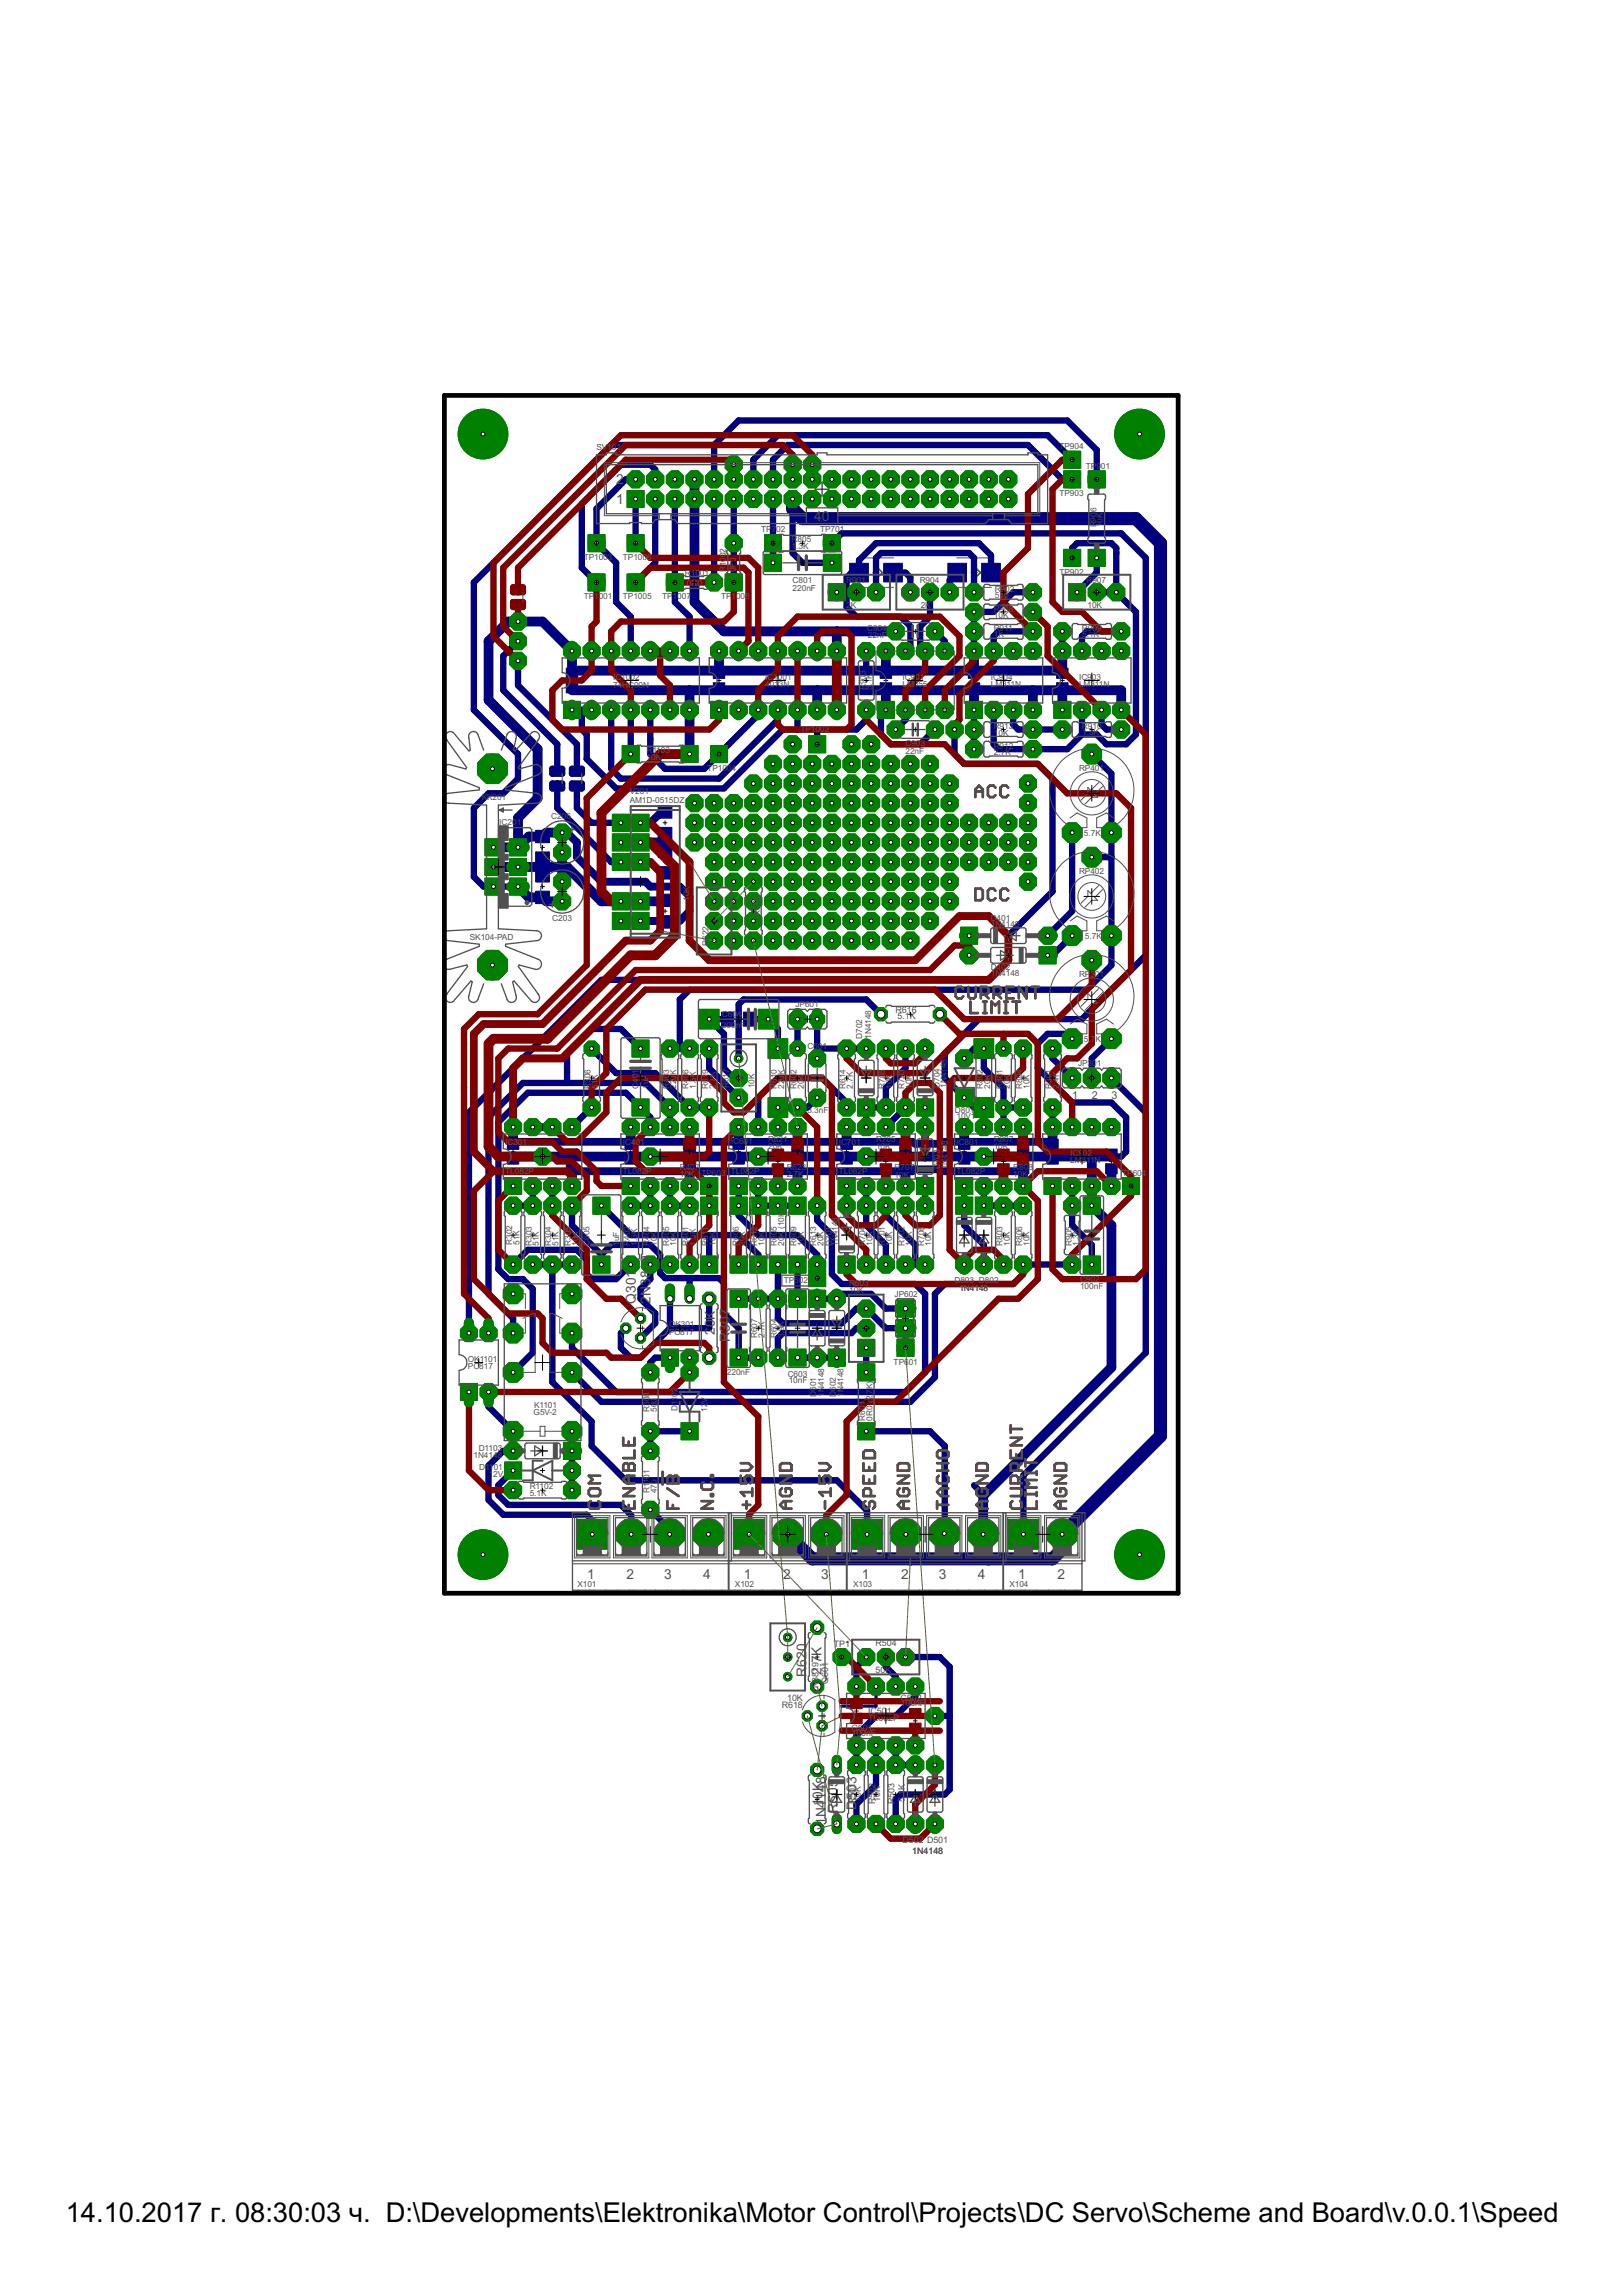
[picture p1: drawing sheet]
<svg xmlns="http://www.w3.org/2000/svg" width="210mm" height="297mm" viewBox="0 0 210 297" stroke-linecap="round" stroke-linejoin="round" font-family="sans-serif">
<defs><g id="words">
<text font-size="4" x="8.5" y="287.5">14.10.2017 г. 08:30:03 ч. D:\Developments\Elektronika\Motor Control\Projects\DC Servo\Scheme and Board\v.0.0.1\Speed Reg\S</text>
<g font-size="2" fill="#505050">
<text x="79.7" y="65.2">1</text>
<text x="79.7" y="62.6">2</text>
<text x="105.4" y="67.3">40</text>
<text x="82.3" y="168.7" transform="rotate(-90 82.3 168.7)">Q301</text>
<text x="84.2" y="168.7" transform="rotate(-90 84.2 168.7)">2N3819</text>
<text x="92.5" y="172.7" transform="rotate(-90 92.5 172.7)">20K</text>
<text x="94.4" y="173.6" transform="rotate(-90 94.4 173.6)">R307</text>
<text x="76" y="204.2">1</text>
<text x="81.1" y="204.2">2</text>
<text x="86" y="204.2">3</text>
<text x="91" y="204.2">4</text>
<text x="96.3" y="204.2">1</text>
<text x="101.3" y="204.2">2</text>
<text x="106.3" y="204.2">3</text>
<text x="111.5" y="204.2">1</text>
<text x="116.6" y="204.2">2</text>
<text x="121.5" y="204.2">3</text>
<text x="126.5" y="204.2">4</text>
<text x="131.8" y="204.2">1</text>
<text x="136.8" y="204.2">2</text>
<text x="104.4" y="216.9" transform="rotate(-90 104.4 216.9)">R620</text>
<text x="106.3" y="216.7" transform="rotate(-90 106.3 216.7)">2.7K</text>
<text x="106.9" y="236.1" transform="rotate(-90 106.9 236.1)">1N41104K8</text>
<text x="108.4" y="234.5" transform="rotate(-90 108.4 234.5)">R505</text>
<text x="110.8" y="234.1" transform="rotate(-90 110.8 234.1)">D503</text>
</g>
<g font-size="1.6" fill="#505050">
<text x="138.8" y="142.1">1</text>
<text x="141.3" y="142.1">2</text>
<text x="143.8" y="142.1">3</text>
</g>
<g font-size="1.3" fill="#505050">
<text x="115.9" y="131.1">R616</text>
<text x="116.2" y="131.8">5.1K</text>
<text x="107.9" y="213.1">TP1</text>
<text x="113.3" y="213">R504</text>
<text x="101.2" y="221">R618</text>
<text x="101.9" y="220.1">10K</text>
<text x="105.9" y="219" transform="rotate(-90 105.9 219)">2N3819</text>
<text x="107.2" y="217.8" transform="rotate(-90 107.2 217.8)">Q601</text>
<text x="112.3" y="221.7">IC501</text>
<text x="113.3" y="216.4">50K</text>
<text x="116.5" y="220.1">C502</text>
<text x="116.5" y="220.7">100nF</text>
<text x="110.2" y="223.9">C501</text>
<text x="110.2" y="224.5">100nF</text>
<text x="112.3" y="222.6">TL082P</text>
<text x="110.7" y="233.4" transform="rotate(-90 110.7 233.4)">R501</text>
<text x="111.4" y="233.2" transform="rotate(-90 111.4 233.2)">10K</text>
<text x="113.2" y="233.4" transform="rotate(-90 113.2 233.4)">R502</text>
<text x="113.9" y="233.2" transform="rotate(-90 113.9 233.2)">10K</text>
<text x="115.8" y="233.4" transform="rotate(-90 115.8 233.4)">R503</text>
<text x="117.1" y="233.2" transform="rotate(-90 117.1 233.2)">5.1K</text>
<text x="116.8" y="238.5">D502 D501</text>
<text x="118.1" y="239.9">1N4148</text>
</g>
<g font-size="1.2" fill="#505050">
<text x="77.2" y="58.2">SV101</text>
<text x="137.1" y="58.1">TP904</text>
<text x="137.1" y="64.2">TP903</text>
<text x="140.5" y="60.6">TP901</text>
<text x="98.5" y="68.9">TP702</text>
<text x="102.4" y="70.1">R805</text>
<text x="102.4" y="71.1">1.3K</text>
<text x="106.1" y="68.9">TP701</text>
<text x="141.9" y="68.2" transform="rotate(-90 141.9 68.2)">R9</text>
<text x="141.9" y="66.9" transform="rotate(-90 141.9 66.9)">06</text>
<text x="142.7" y="68.2" transform="rotate(-90 142.7 68.2)">10</text>
<text x="142.7" y="67" transform="rotate(-90 142.7 67)">K</text>
<text x="75.5" y="72.4">TP1003</text>
<text x="75.5" y="77.5">TP1</text>
<text x="77.5" y="77.5">001</text>
<text x="80.6" y="72.4">TP1006</text>
<text x="80.6" y="77.5">TP1005</text>
<text x="85.7" y="77.5">TP1</text>
<text x="87.6" y="77.5">007</text>
<text x="88.6" y="74.6">R1</text>
<text x="88.9" y="75.7">0R0</text>
<text x="90" y="74.6">001</text>
<text x="93.3" y="77.5">TP1</text>
<text x="93.9" y="74" transform="rotate(-90 93.9 74)">R</text>
<text x="93.9" y="73.3" transform="rotate(-90 93.9 73.3)">10</text>
<text x="93.9" y="72.1" transform="rotate(-90 93.9 72.1)">02</text>
<text x="95.2" y="74" transform="rotate(-90 95.2 74)">0R0</text>
<text x="95.3" y="77.5">008</text>
<text x="102.6" y="75.5">C801</text>
<text x="102.6" y="76.5">220nF</text>
<text x="109.5" y="75.4">R901</text>
<text x="119" y="75.4">R904</text>
<text x="128.7" y="76.6">R9</text>
<text x="128.7" y="77.3">51</text>
<text x="129.9" y="77.3">0</text>
<text x="130.1" y="76.6">02</text>
<text x="137.1" y="74.3">TP902</text>
<text x="140.6" y="75.4">R907</text>
<text x="109.5" y="78.7">2K</text>
<text x="112.2" y="81.7">C904</text>
<text x="112.3" y="82.6">22nF</text>
<text x="119.1" y="78.7">2K</text>
<text x="128.6" y="81.7">R911</text>
<text x="128.6" y="79.1">R908</text>
<text x="128.6" y="82.4">1K</text>
<text x="128.6" y="79.9">10K</text>
<text x="140" y="81.7">R909</text>
<text x="140" y="82.4">5.1K</text>
<text x="140.7" y="78.7">10K</text>
<text x="79.3" y="87.9">IC1002</text>
<text x="79.3" y="89.1">74HC00N</text>
<text x="99" y="87.9">IC1</text>
<text x="99" y="88.9">401</text>
<text x="100.7" y="87.9">001</text>
<text x="100.8" y="88.9">3N</text>
<text x="112.1" y="89.3" transform="rotate(-90 112.1 89.3)">R903</text>
<text x="112.8" y="89.3" transform="rotate(-90 112.8 89.3)">5.1K</text>
<text x="116.8" y="87.9">IC901</text>
<text x="116.8" y="88.9">LM555</text>
<text x="128.2" y="87.9">IC904</text>
<text x="128.2" y="88.9">LM311N</text>
<text x="139.6" y="87.9">IC903</text>
<text x="139.6" y="88.9">LM311N</text>
<text x="103.6" y="94.6">TP1002</text>
<text x="128.6" y="94.4">R913</text>
<text x="128.6" y="95.3">10K</text>
<text x="140" y="94.4">R910</text>
<text x="140" y="95.1">1.3K</text>
<text x="83.7" y="97.4">R1103</text>
<text x="83.7" y="98.4">10K</text>
<text x="91.5" y="99.7">TP1004</text>
<text x="117.2" y="96.5">C903</text>
<text x="117.2" y="97.6">22nF</text>
<text x="128.6" y="96.9">R912</text>
<text x="128.6" y="97.7">2.7K</text>
<text x="139.6" y="99.7">RP401</text>
<text x="62.3" y="103.5">KK201</text>
<text x="64.6" y="106.8">IC201</text>
<text x="71.3" y="105.9">C206</text>
<text x="81.5" y="102.8">V201</text>
<text x="81.5" y="103.9">AM1D-0515DZ</text>
<text x="139.6" y="113.1">RP402</text>
<text x="140.3" y="108.1">5.7K</text>
<text x="71.5" y="119.1">C203</text>
<text x="89.2" y="116.5" transform="rotate(-90 89.2 116.5)">10K</text>
<text x="97.7" y="117.7" transform="rotate(-90 97.7 117.7)">1M</text>
<text x="98.4" y="118.5" transform="rotate(-90 98.4 118.5)">R615</text>
<text x="128.2" y="119.1">D401</text>
<text x="128.2" y="119.9">1N4148</text>
<text x="60.8" y="121.6">SK104-PAD</text>
<text x="91.7" y="122.4" transform="rotate(-90 91.7 122.4)">R622</text>
<text x="128.2" y="125.5">D402</text>
<text x="140.4" y="121.4">5.7K</text>
<text x="93.4" y="131.6">C604</text>
<text x="103" y="130.3">JP601</text>
<text x="128.2" y="126.3">1N4148</text>
<text x="139.6" y="126.4">RP301</text>
<text x="93.4" y="133">200n</text>
<text x="95.8" y="133">F</text>
<text x="104.5" y="135.7">C6</text>
<text x="105.8" y="135.7">01</text>
<text x="111.6" y="134.4" transform="rotate(-90 111.6 134.4)">D702</text>
<text x="112.7" y="134.4" transform="rotate(-90 112.7 134.4)">1N4148</text>
<text x="139.5" y="137.9">JP3</text>
<text x="140.3" y="134.8">5.7K</text>
<text x="141.3" y="137.9">01</text>
<text x="76.4" y="140.9" transform="rotate(-90 76.4 140.9)">R</text>
<text x="76.4" y="140.1" transform="rotate(-90 76.4 140.1)">306</text>
<text x="77.4" y="140.9" transform="rotate(-90 77.4 140.9)">51K</text>
<text x="82.6" y="140.9" transform="rotate(-90 82.6 140.9)">C</text>
<text x="82.6" y="140.1" transform="rotate(-90 82.6 140.1)">401</text>
<text x="83.9" y="140.9" transform="rotate(-90 83.9 140.9)">1uF</text>
<text x="86.6" y="140.9" transform="rotate(-90 86.6 140.9)">R403</text>
<text x="87.5" y="140.9" transform="rotate(-90 87.5 140.9)">220K</text>
<text x="89.1" y="140.9" transform="rotate(-90 89.1 140.9)">R406</text>
<text x="90.1" y="140.9" transform="rotate(-90 90.1 140.9)">1.3</text>
<text x="90.1" y="139.4" transform="rotate(-90 90.1 139.4)">K</text>
<text x="91.7" y="140.9" transform="rotate(-90 91.7 140.9)">R619</text>
<text x="92.6" y="140.9" transform="rotate(-90 92.6 140.9)">2.7K</text>
<text x="94.3" y="140.8" transform="rotate(-90 94.3 140.8)">R617</text>
<text x="97.6" y="140.8" transform="rotate(-90 97.6 140.8)">10K</text>
<text x="100.5" y="140.9" transform="rotate(-90 100.5 140.9)">R610</text>
<text x="101.5" y="140.9" transform="rotate(-90 101.5 140.9)">220K</text>
<text x="103.1" y="140.9" transform="rotate(-90 103.1 140.9)">R602</text>
<text x="104" y="140.9" transform="rotate(-90 104 140.9)">20K</text>
<text x="109.4" y="140.9" transform="rotate(-90 109.4 140.9)">R614</text>
<text x="110.4" y="140.9" transform="rotate(-90 110.4 140.9)">2.7K</text>
<text x="114.5" y="140.9" transform="rotate(-90 114.5 140.9)">R708</text>
<text x="115.4" y="140.9" transform="rotate(-90 115.4 140.9)">10K</text>
<text x="117" y="140.9" transform="rotate(-90 117 140.9)">R703</text>
<text x="118" y="140.9" transform="rotate(-90 118 140.9)">10K</text>
<text x="121.6" y="140.7" transform="rotate(-90 121.6 140.7)">D704</text>
<text x="122.5" y="140.7" transform="rotate(-90 122.5 140.7)">1N4148</text>
<text x="123.6" y="144">D801</text>
<text x="127.2" y="140.9" transform="rotate(-90 127.2 140.9)">R802</text>
<text x="128.1" y="140.9" transform="rotate(-90 128.1 140.9)">20K</text>
<text x="129.7" y="140.9" transform="rotate(-90 129.7 140.9)">R801</text>
<text x="130.7" y="140.9" transform="rotate(-90 130.7 140.9)">20K</text>
<text x="132.3" y="140.9" transform="rotate(-90 132.3 140.9)">R804</text>
<text x="133.2" y="140.9" transform="rotate(-90 133.2 140.9)">10K</text>
<text x="136.1" y="140.9" transform="rotate(-90 136.1 140.9)">R301</text>
<text x="137" y="140.9" transform="rotate(-90 137 140.9)">2.4K</text>
<text x="65.4" y="148.1">IC301</text>
<text x="80.6" y="148.1">IC4</text>
<text x="82.3" y="148.1">01</text>
<text x="94.6" y="148">IC601</text>
<text x="99.4" y="147.7">R621</text>
<text x="99.4" y="148.6">20K</text>
<text x="104.5" y="144">3.3nF</text>
<text x="108.5" y="148.1">IC701</text>
<text x="113.4" y="147.7">R705</text>
<text x="113.4" y="148.7">10K</text>
<text x="121.6" y="149.3" transform="rotate(-90 121.6 149.3)">3</text>
<text x="122.6" y="149.3" transform="rotate(-90 122.6 149.3)">148</text>
<text x="123.8" y="148.1">IC801</text>
<text x="123.8" y="144.8">10V1</text>
<text x="128.6" y="147.7">R807</text>
<text x="128.6" y="148.6">10K</text>
<text x="138.5" y="149.5">IC902</text>
<text x="65.4" y="151.9">TL082P</text>
<text x="80.6" y="151.9">TL082P</text>
<text x="88" y="151.4">R407</text>
<text x="88" y="152.3">10K</text>
<text x="90.8" y="152.2">TP603</text>
<text x="94.6" y="151.9">TL082P</text>
<text x="101.8" y="151.4">R623</text>
<text x="101.8" y="152.3">2.7K</text>
<text x="108.5" y="151.9">TL082P</text>
<text x="115.8" y="151.4">R707</text>
<text x="115.8" y="152.3">10K</text>
<text x="121.6" y="151.3" transform="rotate(-90 121.6 151.3)">D70</text>
<text x="122.6" y="151.3" transform="rotate(-90 122.6 151.3)">1N4</text>
<text x="123.8" y="151.9">TL082P</text>
<text x="131.1" y="151.4">R8</text>
<text x="131.1" y="152.3">10K</text>
<text x="132.5" y="151.4">08</text>
<text x="138.5" y="150.5">LM311N</text>
<text x="145.2" y="152.2">TP604</text>
<text x="66.3" y="161" transform="rotate(-90 66.3 161)">R302</text>
<text x="67.2" y="161" transform="rotate(-90 67.2 161)">51K</text>
<text x="68.8" y="161.2" transform="rotate(-90 68.8 161.2)">R303</text>
<text x="69.7" y="161.2" transform="rotate(-90 69.7 161.2)">51K</text>
<text x="71.3" y="161.2" transform="rotate(-90 71.3 161.2)">R304</text>
<text x="72.3" y="161.2" transform="rotate(-90 72.3 161.2)">51K</text>
<text x="73.9" y="161.2" transform="rotate(-90 73.9 161.2)">R305</text>
<text x="74.8" y="161.2" transform="rotate(-90 74.8 161.2)">10K</text>
<text x="76.3" y="161.2" transform="rotate(-90 76.3 161.2)">C605</text>
<text x="80.1" y="161.2" transform="rotate(-90 80.1 161.2)">1uF</text>
<text x="81.5" y="161.2" transform="rotate(-90 81.5 161.2)">R402</text>
<text x="82.4" y="161.2" transform="rotate(-90 82.4 161.2)">1.3</text>
<text x="82.4" y="159.7" transform="rotate(-90 82.4 159.7)">K</text>
<text x="84" y="161.2" transform="rotate(-90 84 161.2)">R404</text>
<text x="85" y="161.2" transform="rotate(-90 85 161.2)">10K</text>
<text x="86.6" y="161.2" transform="rotate(-90 86.6 161.2)">R405</text>
<text x="87.5" y="161.2" transform="rotate(-90 87.5 161.2)">10K</text>
<text x="89.1" y="161.2" transform="rotate(-90 89.1 161.2)">R401</text>
<text x="90.1" y="161.2" transform="rotate(-90 90.1 161.2)">1.3</text>
<text x="90.1" y="159.7" transform="rotate(-90 90.1 159.7)">K</text>
<text x="91.7" y="161.2" transform="rotate(-90 91.7 161.2)">R611</text>
<text x="92.6" y="161.2" transform="rotate(-90 92.6 161.2)">10K</text>
<text x="95.6" y="161.2" transform="rotate(-90 95.6 161.2)">R606</text>
<text x="96.4" y="161.2" transform="rotate(-90 96.4 161.2)">20K</text>
<text x="98" y="161.2" transform="rotate(-90 98 161.2)">R612</text>
<text x="98.9" y="161.2" transform="rotate(-90 98.9 161.2)">10K</text>
<text x="100.5" y="161.2" transform="rotate(-90 100.5 161.2)">R605</text>
<text x="101.5" y="161.2" transform="rotate(-90 101.5 161.2)">20K (10K</text>
<text x="101.5" y="156.8" transform="rotate(-90 101.5 156.8)">*)</text>
<text x="103.1" y="161.2" transform="rotate(-90 103.1 161.2)">R609</text>
<text x="104" y="161.2" transform="rotate(-90 104 161.2)">10K</text>
<text x="105.6" y="161.2" transform="rotate(-90 105.6 161.2)">R613</text>
<text x="106.6" y="161.2" transform="rotate(-90 106.6 161.2)">20K</text>
<text x="107.7" y="161.2" transform="rotate(-90 107.7 161.2)">D701</text>
<text x="108.4" y="161.2" transform="rotate(-90 108.4 161.2)">1N4148</text>
<text x="112" y="161.2" transform="rotate(-90 112 161.2)">R704</text>
<text x="112.9" y="161.2" transform="rotate(-90 112.9 161.2)">10K</text>
<text x="114.5" y="161.2" transform="rotate(-90 114.5 161.2)">R701</text>
<text x="115.4" y="161.2" transform="rotate(-90 115.4 161.2)">10K</text>
<text x="117" y="161.2" transform="rotate(-90 117 161.2)">R702</text>
<text x="118" y="161.2" transform="rotate(-90 118 161.2)">10K</text>
<text x="119.6" y="161.2" transform="rotate(-90 119.6 161.2)">R706</text>
<text x="120.5" y="161.2" transform="rotate(-90 120.5 161.2)">10K</text>
<text x="129.7" y="161.2" transform="rotate(-90 129.7 161.2)">R803</text>
<text x="130.7" y="161.2" transform="rotate(-90 130.7 161.2)">10K</text>
<text x="132.3" y="161.2" transform="rotate(-90 132.3 161.2)">R806</text>
<text x="133.2" y="161.2" transform="rotate(-90 133.2 161.2)">10K</text>
<text x="138.7" y="161.2" transform="rotate(-90 138.7 161.2)">R905</text>
<text x="139.6" y="161.1" transform="rotate(-90 139.6 161.1)">1.3K</text>
<text x="101.4" y="166">TP6</text>
<text x="103.4" y="166">02</text>
<text x="109.9" y="166.4">R603</text>
<text x="109.9" y="167.3">10K</text>
<text x="115.8" y="167.8">JP602</text>
<text x="123.5" y="166">D803 D802</text>
<text x="124.2" y="167">1N4148</text>
<text x="139.8" y="165.9">C902</text>
<text x="139.8" y="166.8">100nF</text>
<text x="86.6" y="171.7">OK301</text>
<text x="86.6" y="172.7">PC817</text>
<text x="98" y="173.1" transform="rotate(-90 98 173.1)">R607</text>
<text x="98.9" y="173.1" transform="rotate(-90 98.9 173.1)">2.7K</text>
<text x="100.5" y="173.1" transform="rotate(-90 100.5 173.1)">R604</text>
<text x="101.5" y="173.1" transform="rotate(-90 101.5 173.1)">3.</text>
<text x="101.5" y="172.2" transform="rotate(-90 101.5 172.2)">9K</text>
<text x="60.6" y="176.2">OK1101</text>
<text x="60.6" y="177.2">PC817</text>
<text x="94.1" y="177.9">220nF</text>
<text x="101.9" y="178.2">C603</text>
<text x="102.1" y="178.9">10nF</text>
<text x="105.6" y="180" transform="rotate(-90 105.6 180)">601</text>
<text x="108.2" y="180" transform="rotate(-90 108.2 180)">602</text>
<text x="115.6" y="176.5">TP601</text>
<text x="69.1" y="183">G5V-2</text>
<text x="69.1" y="182.1">K1101</text>
<text x="84" y="182.6" transform="rotate(-90 84 182.6)">R3</text>
<text x="84" y="181.3" transform="rotate(-90 84 181.3)">08</text>
<text x="85" y="182.6" transform="rotate(-90 85 182.6)">560</text>
<text x="87.7" y="182.6" transform="rotate(-90 87.7 182.6)">D1</text>
<text x="87.7" y="181.3" transform="rotate(-90 87.7 181.3)">102</text>
<text x="91.5" y="182.6" transform="rotate(-90 91.5 182.6)">12V</text>
<text x="105.6" y="180.7" transform="rotate(-90 105.6 180.7)">D</text>
<text x="106.6" y="180.7" transform="rotate(-90 106.6 180.7)">1N4148</text>
<text x="108.2" y="180.7" transform="rotate(-90 108.2 180.7)">D</text>
<text x="109.2" y="180.7" transform="rotate(-90 109.2 180.7)">1N4148</text>
<text x="112" y="183.8" transform="rotate(-90 112 183.8)">R601</text>
<text x="112.9" y="183.8" transform="rotate(-90 112.9 183.8)">0R0 (</text>
<text x="112.9" y="181.2" transform="rotate(-90 112.9 181.2)">2.7K)</text>
<text x="61.3" y="188.6">1N4148</text>
<text x="62" y="187.7">D1103</text>
<text x="62" y="190.2">D1</text>
<text x="63.2" y="191.1">12V</text>
<text x="63.3" y="190.2">101</text>
<text x="84" y="191.3" transform="rotate(-90 84 191.3)">01</text>
<text x="68.6" y="192.7">R1102</text>
<text x="68.6" y="193.6">5.1K</text>
<text x="84" y="193.2" transform="rotate(-90 84 193.2)">R11</text>
<text x="85" y="193.2" transform="rotate(-90 85 193.2)">470</text>
<text x="74.7" y="205.4">X101</text>
<text x="95.1" y="205.4">X102</text>
<text x="110.4" y="205.4">X103</text>
<text x="130.6" y="205.4">X104</text>
</g>
</g></defs>
<g fill="#000" stroke="#000" stroke-width=".13">
<path d="M113 74.1h.7zM113.4 73.7v.8zM125.7 74.1h.7zM126 73.7v.8zM73.8 88h.5zM74 87.8v.5zM92.8 88h.5zM93 87.8v.5zM114.4 88h.5zM114.6 87.8v.5zM125.8 88h.5zM126 87.8v.5z"/>
<path d="M137.2 88h.5zM137.5 87.8v.5zM70 114.7h.5zM70 109.6h.5zM70.2 114.4v.6zM70.2 109.4v.5zM85.8 117.9h.5zM85.8 106.4h.5zM85.8 111.5h.5zM86.1 117.6v.5zM86.1 106.2v.5zM86.1 111.3v.5z"/>
<path d="M95.3 131.8h.5zM95.6 131.6v.5zM66.1 149h.6zM66.4 148.7v.5zM73.8 150.3h.5zM74 150v.5zM81.4 149h.5zM81.6 148.7v.5zM89 150.3h.5zM89.2 150v.5zM95.3 149h.5zM95.6 148.7v.5z"/>
<path d="M103 150.3h.5zM103.2 150v.5zM109.3 149h.5zM109.6 148.7v.5zM116.9 150.3h.5zM117.2 150v.5zM124.5 149h.5zM124.8 148.7v.5zM132.1 150.3h.6zM132.4 150v.5zM136 149h.5zM136.2 148.7v.5z"/>
<path d="M143.6 150.3h.5zM143.8 150v.5z"/>
</g>
<g fill="#505050" stroke="#505050" stroke-width=".13">
<path d="M123.8 72.2h4.5z"/>
<path d="M123.8 76h4.5z"/>
<path d="M111.1 72.2h4.5z"/>
<path d="M111.1 76h4.5z"/>
</g>
<g fill="#505050" stroke="#505050" stroke-width=".21">
<path d="M125.9 73.1l1 1z"/>
<path d="M125.9 75.1l1-1z"/>
<path d="M125.9 73.1v2z"/>
<path d="M113.2 73.1l1 1z"/>
<path d="M113.2 75.1l1-1z"/>
<path d="M113.2 73.1v2z"/>
</g>
<g fill="#000080" stroke="#000080" stroke-width=".13">
<path d="M85.2 118.5h1.8v1.6h-1.8z"/>
<path d="M85.2 115.7h1.8v1.6h-1.8z"/>
<path d="M85.2 104.2h1.8v1.7h-1.8z"/>
<path d="M85.2 107h1.8v1.6h-1.8z"/>
<path d="M85.2 109.3h1.8v1.6h-1.8z"/>
<path d="M85.2 112.1h1.8v1.6h-1.8z"/>
<path d="M69.3 115.3h1.8v1.6h-1.8z"/>
<path d="M69.3 112.5h1.8v1.6h-1.8z"/>
<path d="M69.3 107.4h1.8v1.6h-1.8z"/>
<path d="M69.3 110.2h1.8v1.6h-1.8z"/>
<path d="M80.9 147.4h1.5v1.3h-1.5z"/>
<path d="M80.9 149.3h1.5v1.3h-1.5z"/>
<path d="M88.5 150.6h1.5v1.3h-1.5z"/>
<path d="M88.5 148.7h1.5v1.3h-1.5z"/>
<path d="M94.8 147.4h1.5v1.3h-1.5z"/>
<path d="M94.8 149.3h1.5v1.3h-1.5z"/>
<path d="M102.5 150.6h1.4v1.3h-1.4z"/>
<path d="M102.5 148.7h1.4v1.3h-1.4z"/>
<path d="M124 147.4h1.5v1.3h-1.5z"/>
<path d="M124 149.3h1.5v1.3h-1.5z"/>
<path d="M131.7 150.6h1.4v1.3h-1.4z"/>
<path d="M131.7 148.7h1.4v1.3h-1.4z"/>
<path d="M127 72.9h2.5v2.4h-2.5z"/>
<path d="M122.7 72.9h2.4v2.4h-2.4z"/>
<path d="M114.4 72.9h2.4v2.4h-2.4z"/>
<path d="M110 72.9h2.4v2.4h-2.4z"/>
<path d="M113.9 86.4h1.5v1.4h-1.5z"/>
<path d="M113.9 88.3h1.5v1.3h-1.5z"/>
<path d="M135.5 147.4h1.4v1.3h-1.4z"/>
<path d="M135.5 149.3h1.4v1.3h-1.4z"/>
<path d="M143.1 148.7h1.5v1.3h-1.5z"/>
<path d="M143.1 150.6h1.5v1.3h-1.5z"/>
<path d="M108.8 147.4h1.5v1.3h-1.5z"/>
<path d="M108.8 149.3h1.5v1.3h-1.5z"/>
<path d="M116.4 150.6h1.5v1.3h-1.5z"/>
<path d="M116.4 148.7h1.5v1.3h-1.5z"/>
<path d="M65.7 147.4h1.4v1.3h-1.4z"/>
<path d="M65.7 149.3h1.4v1.3h-1.4z"/>
<path d="M73.3 150.6h1.5v1.3h-1.5z"/>
<path d="M73.3 148.7h1.5v1.3h-1.5z"/>
<path d="M136.7 86.4h1.5v1.4h-1.5z"/>
<path d="M136.7 88.3h1.5v1.3h-1.5z"/>
<path d="M125.3 86.4h1.5v1.4h-1.5z"/>
<path d="M125.3 88.3h1.5v1.3h-1.5z"/>
<path d="M92.3 86.4h1.5v1.4h-1.5z"/>
<path d="M92.3 88.3h1.5v1.3h-1.5z"/>
<path d="M73.3 86.4h1.5v1.4h-1.5z"/>
<path d="M73.3 88.3h1.5v1.3h-1.5z"/>
<path d="M93.4 130.9h1.6v1.9h-1.6z"/>
<path d="M96.2 130.9h1.6v1.9h-1.6z"/>
</g>
<g fill="#000080" stroke="#000080" stroke-width="1.3">
<path d="M70.7 116.6h2z"/>
<path d="M70.2 116.1l.5 .5z"/>
<path d="M68.4 116.1h1.8z"/>
<path d="M67 114.7l1.4 1.4z"/>
<path d="M81.6 149.6h2.6z"/>
<path d="M74 149.6h7.6z"/>
<path d="M70.2 149.6h3.8z"/>
<path d="M84.2 149.6h5z"/>
<path d="M89.2 149.6h6.4z"/>
<path d="M95.6 149.6h2.5z"/>
<path d="M98.1 149.6h5.1z"/>
<path d="M103.2 149.6h6.4z"/>
<path d="M109.6 149.6h2.5z"/>
<path d="M112.1 149.6h5.1z"/>
<path d="M117.2 149.6h7.6z"/>
<path d="M124.8 149.6h2.5z"/>
<path d="M127.3 149.6h5.1z"/>
<path d="M132.4 149.6h3.8z"/>
<path d="M136.2 149.6h5.1z"/>
<path d="M141.3 149.6h2.5z"/>
<path d="M141.3 149.6v3.8z"/>
<path d="M143.8 158.5v18.4z"/>
<path d="M141.3 156l2.5 2.5z"/>
<path d="M141.3 153.4v2.6z"/>
<path d="M66.4 149.6h3.8z"/>
<path d="M127.2 200.9l.8 .8z"/>
<path d="M127.2 193.5v5z"/>
<path d="M127.3 193.4l-.1 .1z"/>
<path d="M127.3 193.4l16.5-16.5z"/>
<path d="M82.9 109h3.2z"/>
<path d="M86.1 109v1.1z"/>
<path d="M86.1 107.8v1.2z"/>
<path d="M80.3 109h2.6z"/>
<path d="M89.9 62v2.6z"/>
<path d="M89.2 89.3v2.5z"/>
<path d="M74 89.3h15.2z"/>
<path d="M89.2 89.3h3.7z"/>
<path d="M92.9 89.3h12.8z"/>
<path d="M105.7 89.3h2.6z"/>
<path d="M108.3 89.3h6.3z"/>
<path d="M114.6 89.3v2.5z"/>
<path d="M145.1 89.3v2.5z"/>
<path d="M114.6 89.3h11.4z"/>
<path d="M126 89.3h7.7z"/>
<path d="M133.7 89.3h3.8z"/>
<path d="M137.5 89.3h7.6z"/>
<path d="M126 89.3v2.5z"/>
<path d="M133.7 89.3v2.5z"/>
<path d="M137.5 89.3v2.5z"/>
<path d="M108.3 81.7v2.5z"/>
<path d="M108.3 89.3v2.5z"/>
<path d="M105.7 89.3v2.5z"/>
<path d="M108.3 81.7h7.6z"/>
<path d="M72.7 112.2v1.9z"/>
<path d="M70.2 112.2v1.1z"/>
<path d="M63.9 112.2h3.1z"/>
<path d="M63.9 112.2h6.3z"/>
<path d="M70.2 111v1.2z"/>
<path d="M70.2 112.2h2.5z"/>
<path d="M93.7 81.7h14.6z"/>
<path d="M89.9 77.9l3.8 3.8z"/>
<path d="M89.9 64.6v13.3z"/>
<path d="M72.7 110.3v1.9z"/>
<path d="M89.2 91.8v5.8z"/>
<path d="M82.9 116.6h3z"/>
<path d="M85.9 116.6l.2-.1z"/>
<path d="M80.3 116.6h2.6z"/>
<path d="M72.7 112.2h.7z"/>
<path d="M73.4 112.2l4.4 4.4z"/>
<path d="M77.8 116.6h2.5z"/>
<path d="M74 86.8h19z"/>
<path d="M93 86.8h19.1z"/>
<path d="M112.1 86.8h2.5z"/>
<path d="M114.6 84.2v2.6z"/>
<path d="M126 84.2v2.6z"/>
<path d="M126 86.8h11.5z"/>
<path d="M114.6 86.8h11.4z"/>
<path d="M137.5 84.2v2.6z"/>
<path d="M93 84.2v2.6z"/>
<path d="M74 84.2v2.6z"/>
<path d="M68.4 108.2h1.8z"/>
<path d="M70.7 107.7h2z"/>
<path d="M70.2 108.2l.5-.5z"/>
<path d="M69.6 96.9v6.4z"/>
<path d="M67 105.8l2.6-2.5z"/>
<path d="M67 105.8v3.8z"/>
<path d="M63.9 109.6h3.1z"/>
<path d="M67 109.6l1.4-1.4z"/>
<path d="M63.2 90.6l6.4 6.3z"/>
<path d="M63.2 83v7.6z"/>
<path d="M65.8 80.4l-2.6 2.6z"/>
<path d="M67 80.4h3.2z"/>
<path d="M65.8 80.4h1.2z"/>
<path d="M70.2 80.4l3.8 3.8z"/>
<path d="M85.9 119.1l.2 .2z"/>
<path d="M80.3 119.1h2.6z"/>
<path d="M95.6 145.8v1.9z"/>
<path d="M81.6 145.8v2.2z"/>
<path d="M124.8 147.7v.3z"/>
<path d="M124.8 145.8v1.9z"/>
<path d="M109.6 147.7v.3z"/>
<path d="M109.6 145.8v1.9z"/>
<path d="M136.2 147.7v.3z"/>
<path d="M136.2 145.8v1.9z"/>
<path d="M66.4 147.7v.3z"/>
<path d="M66.4 145.8v1.9z"/>
<path d="M80.3 106.4h2.6z"/>
<path d="M103.2 151.5v1.9z"/>
<path d="M89.2 151.5v1.9z"/>
<path d="M132.4 151.5v1.9z"/>
<path d="M117.2 151.5v1.9z"/>
<path d="M143.8 151.2v2.2z"/>
<path d="M74 151.2v.3z"/>
<path d="M74 151.5v1.9z"/>
<path d="M80.3 111.5h2.6z"/>
</g>
<g fill="#000080" stroke="#000080" stroke-width=".83">
<path d="M62.6 114.7h1.3z"/>
<path d="M63.9 114.7h3.1z"/>
<path d="M61.3 113.4l1.3 1.3z"/>
<path d="M61.3 104.5v8.9z"/>
<path d="M61.3 104.5l1.9-1.9z"/>
<path d="M63.2 102.6h1.9z"/>
<path d="M65.1 102.6l1.9-1.9z"/>
<path d="M79.1 57.6h13.3z"/>
<path d="M92.4 57.6l3.2-3.2z"/>
<path d="M95.6 54.4h42.5z"/>
<path d="M138.1 54.4l3.8 3.8z"/>
<path d="M141.9 58.2v3.8z"/>
<path d="M67 97.6v3.1z"/>
<path d="M61.3 91.8l5.7 5.8z"/>
<path d="M61.3 75.4v16.4z"/>
<path d="M79.1 57.6l-17.8 17.8z"/>
<path d="M92.4 57.6v4.4z"/>
<path d="M89.2 149.3v.3z"/>
<path d="M81.6 149.6v.3z"/>
<path d="M95.6 149.6v.3z"/>
<path d="M103.2 149.3v.3z"/>
<path d="M124.8 149.6v.3z"/>
<path d="M84.2 163.6h1.2z"/>
<path d="M77.8 162.3l1.3-1.2z"/>
<path d="M79.1 161.1h5.1z"/>
<path d="M84.2 161.1l1.2 1.2z"/>
<path d="M85.4 162.3v1.3z"/>
<path d="M76.6 135.7l3.1 3.1z"/>
<path d="M79.7 138.8h5.1z"/>
<path d="M84.8 138.8l4.4 4.5z"/>
<path d="M74 156v2.5z"/>
<path d="M74 158.5l3.8 3.8z"/>
<path d="M77.8 162.3v1.3z"/>
<path d="M85.4 163.6h1.3z"/>
<path d="M95.6 175.6h2.5z"/>
<path d="M134.3 135v3.2z"/>
<path d="M134.3 135l1.3-1.2z"/>
<path d="M135.6 133.8h2.5z"/>
<path d="M138.1 133.8l.6 .6z"/>
<path d="M119.7 143.3v2.5z"/>
<path d="M89.2 143.3h2.6z"/>
<path d="M134.3 138.2l4.4 4.4z"/>
<path d="M138.7 142.6h5.1z"/>
<path d="M143.8 142.6l1.9 1.9z"/>
<path d="M145.7 144.5v4.5z"/>
<path d="M145.1 149.6l.6-.6z"/>
<path d="M144.1 149.6h1z"/>
<path d="M143.8 149.3l.3 .3z"/>
<path d="M102.6 71.5l1.2 1.3z"/>
<path d="M103.8 72.8h3.9z"/>
<path d="M102.6 64.6v6.9z"/>
<path d="M95.6 171.8v3.8z"/>
<path d="M93 165.4l.7 .6z"/>
<path d="M93.7 166v3.9z"/>
<path d="M93.7 169.9l1.9 1.9z"/>
<path d="M86.1 165.4h3.1z"/>
<path d="M89.2 165.4h3.8z"/>
<path d="M85.4 164.7l.7 .7z"/>
<path d="M85.4 163.6v1.1z"/>
<path d="M126 192.2l1.3 1.2z"/>
<path d="M115.9 232.8v3.2z"/>
<path d="M115.9 232.8l.6-.6z"/>
<path d="M116.5 232.2h5.8z"/>
<path d="M122.3 232.2l.6-.7z"/>
<path d="M122.9 222v9.5z"/>
<path d="M122.9 215.6v6.4z"/>
<path d="M121.6 214.4l1.3 1.2z"/>
<path d="M117.2 214.4h4.4z"/>
<path d="M121 222h1.9z"/>
<path d="M89.2 165.4v2.6z"/>
<path d="M84.2 165.5l-1.3 1.3z"/>
<path d="M84.2 164.2v1.3z"/>
<path d="M82.9 166.8v1.2z"/>
<path d="M82.9 168l1.9 1.9z"/>
<path d="M84.8 169.9v1.3z"/>
<path d="M84.8 171.2l-1.9 1.9z"/>
<path d="M126 94.4v2.5z"/>
<path d="M126 91.8v2.6z"/>
<path d="M114.6 89v.3z"/>
<path d="M119.1 96.3l1.9-1.9z"/>
<path d="M115.3 96.3h3.8z"/>
<path d="M114 95l1.3 1.3z"/>
<path d="M114 92.5v2.5z"/>
<path d="M114.6 91.8l-.6 .7z"/>
<path d="M126 89v.3z"/>
<path d="M137.5 89v.3z"/>
<path d="M112.1 84.2v2.6z"/>
<path d="M137.5 81.7v2.5z"/>
<path d="M126 81.7v2.5z"/>
<path d="M126 79.2v2.5z"/>
<path d="M114.6 86.8v.3z"/>
<path d="M131.1 76.6h2.6z"/>
<path d="M128.6 79.2l2.5-2.6z"/>
<path d="M126 79.2h2.6z"/>
<path d="M95 60.1v1.9z"/>
<path d="M126 86.8v.3z"/>
<path d="M137.5 86.8v.3z"/>
<path d="M95 70.3v5.1z"/>
<path d="M95 64.6v5.7z"/>
<path d="M92.4 64.6v10.8z"/>
<path d="M100 64.6v5.7z"/>
<path d="M100 70.3v2.5z"/>
<path d="M129.2 81.7h4.5z"/>
<path d="M128.6 82.3l.6-.6z"/>
<path d="M128.6 82.3v1.9z"/>
<path d="M97.5 59.5v2.5z"/>
<path d="M100.7 56.3l-3.2 3.2z"/>
<path d="M100.7 56.3h34.9z"/>
<path d="M135.6 56.3l3.1 3.2z"/>
<path d="M123.5 94.4v3.2z"/>
<path d="M123.5 97.6l1.3 1.2z"/>
<path d="M124.8 98.8h9.5z"/>
<path d="M134.3 98.8l1.9 1.9z"/>
<path d="M136.2 100.7v14.6z"/>
<path d="M130.5 121.1l5.7-5.8z"/>
<path d="M130.5 121.1v3.1z"/>
<path d="M128 126.8l2.5-2.6z"/>
<path d="M77.8 126.8h50.2z"/>
<path d="M60.7 143.9l17.1-17.1z"/>
<path d="M60.7 143.9v28.6z"/>
<path d="M89.2 79.8v4.4z"/>
<path d="M87.3 77.9l1.9 1.9z"/>
<path d="M87.3 75.4v2.5z"/>
<path d="M87.3 64.6v10.8z"/>
<path d="M82.3 75.4l2.5-2.6z"/>
<path d="M84.8 64.6v8.2z"/>
<path d="M75.3 73.4l1.9 2z"/>
<path d="M75.3 65.2v8.2z"/>
<path d="M80.3 60.1l-5 5.1z"/>
<path d="M80.3 60.1h3.9z"/>
<path d="M84.2 60.1l.6 .6z"/>
<path d="M84.8 60.7v1.3z"/>
<path d="M136.2 143.3v2.5z"/>
<path d="M67 85.5v3.2z"/>
<path d="M67 88.7l7.7 7.6z"/>
<path d="M74 100.1h1.3z"/>
<path d="M75.3 99.5v.6z"/>
<path d="M74 99.5h.7z"/>
<path d="M74.7 99.5h.6z"/>
<path d="M74 99.5v.6z"/>
<path d="M74 101.4v.6z"/>
<path d="M74 102h.7z"/>
<path d="M74.7 102h.6z"/>
<path d="M75.3 101.4v.6z"/>
<path d="M74 101.4h1.3z"/>
<path d="M74.7 96.3v3.2z"/>
<path d="M76.6 106.4h3.7z"/>
<path d="M74.7 104.5l1.9 1.9z"/>
<path d="M74.7 102v2.5z"/>
<path d="M105.1 60.1v1.9z"/>
<path d="M110.8 215.6v2.6z"/>
<path d="M110.8 215.6l1.3-1.2z"/>
<path d="M96.9 198v.5z"/>
<path d="M82.3 64.6v5.7z"/>
<path d="M81 62l-3.8 3.8z"/>
<path d="M81 62h1.3z"/>
<path d="M77.2 65.8v4.5z"/>
<path d="M81.6 79.8v4.4z"/>
<path d="M79.7 77.9l1.9 1.9z"/>
<path d="M79.7 72.8v5.1z"/>
<path d="M77.2 70.3l2.5 2.5z"/>
<path d="M132.4 151.2v2.2z"/>
<path d="M65.1 84.9l1.9-1.9z"/>
<path d="M65.1 84.9v4.4z"/>
<path d="M65.1 89.3l7 7z"/>
<path d="M102.6 60.1v1.9z"/>
<path d="M71.5 100.1h1.2z"/>
<path d="M72.7 99.5v.6z"/>
<path d="M71.5 99.5v.6z"/>
<path d="M71.5 99.5h.6z"/>
<path d="M72.1 99.5h.6z"/>
<path d="M79.1 111.5h1.2z"/>
<path d="M72.1 104.5l7 7z"/>
<path d="M72.1 101.4v3.1z"/>
<path d="M71.5 101.4h.6z"/>
<path d="M71.5 101.4v.6z"/>
<path d="M71.5 102h1.2z"/>
<path d="M72.7 101.4v.6z"/>
<path d="M72.1 101.4h.6z"/>
<path d="M72.1 96.3v3.2z"/>
<path d="M140.7 81.7h4.4z"/>
<path d="M140.7 81.7l-.7 .6z"/>
<path d="M140 82.3v1.9z"/>
<path d="M100 59.5v2.5z"/>
<path d="M100 59.5l1.9-1.9z"/>
<path d="M101.9 57.6h31.1z"/>
<path d="M133 57.6l4.5 4.4z"/>
<path d="M137.5 62h1.2z"/>
<path d="M143.8 110.9v10.2z"/>
<path d="M143.8 107.7v3.2z"/>
<path d="M86.7 135.7h1.3z"/>
<path d="M88 135.7h1.2z"/>
<path d="M88 129.3v6.4z"/>
<path d="M88 129.3l1.2-1.3z"/>
<path d="M89.2 128h51.5z"/>
<path d="M140.7 128l3.1-3.1z"/>
<path d="M143.8 121.1v3.8z"/>
<path d="M141.3 110.9h2.5z"/>
<path d="M143.8 100.1v7.6z"/>
<path d="M141.3 97.6l2.5 2.5z"/>
<path d="M135.6 123.6h.6z"/>
<path d="M136.2 123.6l2.5-2.5z"/>
<path d="M138.7 107.7v10.2z"/>
<path d="M135.6 121.1l3.1-3.2z"/>
<path d="M86.7 143.3v2.5z"/>
<path d="M66.4 170.6v1.9z"/>
<path d="M63.2 167.4l3.2 3.2z"/>
<path d="M63.2 144.5v22.9z"/>
<path d="M63.2 144.5l4.5-4.4z"/>
<path d="M67.7 140.1h5.7z"/>
<path d="M73.4 140.1h10.1z"/>
<path d="M83.5 140.1l3.2 3.2z"/>
<path d="M80.3 133.1l2.6 2.6z"/>
<path d="M76.6 133.1h3.7z"/>
<path d="M73.4 136.3l3.2-3.2z"/>
<path d="M73.4 136.3v3.8z"/>
<path d="M86.7 153.4v2.6z"/>
<path d="M86.7 156h2.5z"/>
<path d="M81.6 156h2.6z"/>
<path d="M84.2 153.4v2.6z"/>
<path d="M82.9 143.3l1.3 1.2z"/>
<path d="M84.2 144.5v1.3z"/>
<path d="M81 141.4l1.9 1.9z"/>
<path d="M68.3 141.4h12.7z"/>
<path d="M91.8 153.4v2.6z"/>
<path d="M66.4 177.5l2.5-2.5z"/>
<path d="M68.9 166.8v8.2z"/>
<path d="M67.7 165.5l1.2 1.3z"/>
<path d="M65.8 165.5h1.9z"/>
<path d="M64.5 164.2l1.3 1.3z"/>
<path d="M64.5 145.2v19z"/>
<path d="M64.5 145.2l3.8-3.8z"/>
<path d="M66.4 163.6l1.9-1.9z"/>
<path d="M68.3 161.7h6.4z"/>
<path d="M74.7 161.7l1.2 1.3z"/>
<path d="M75.9 163v1.8z"/>
<path d="M75.9 164.8l.7 .7z"/>
<path d="M76.6 165.5h3.1z"/>
<path d="M79.7 165.5l1.9-1.9z"/>
<path d="M100.7 156h2.5z"/>
<path d="M98.1 153.4v2.6z"/>
<path d="M98.1 156h2.6z"/>
<path d="M100.7 143.3h2.5z"/>
<path d="M100.7 143.3v2.5z"/>
<path d="M105.7 156v1.9z"/>
<path d="M104.5 143.3l1.2-1.3z"/>
<path d="M103.2 143.3h1.3z"/>
<path d="M117.2 180.1l2.5-2.6z"/>
<path d="M119.7 167.4v10.1z"/>
<path d="M118.4 166.1l1.3 1.3z"/>
<path d="M74 172.5v1.9z"/>
<path d="M74 174.4l5.7 5.7z"/>
<path d="M79.7 180.1h37.5z"/>
<path d="M108.9 166.1h9.5z"/>
<path d="M107.7 164.8l1.2 1.3z"/>
<path d="M107.7 159.8v5z"/>
<path d="M105.7 157.9l2 1.9z"/>
<path d="M95 139.5h.6z"/>
<path d="M93.7 138.2l1.3 1.3z"/>
<path d="M91.8 131.8h2.4z"/>
<path d="M93.7 133.8v4.4z"/>
<path d="M91.8 131.8l1.9 2z"/>
<path d="M97 131.8h2.4z"/>
<path d="M100.7 133.1v2.6z"/>
<path d="M99.4 131.8l1.3 1.3z"/>
<path d="M132.4 163.6h6.3z"/>
<path d="M74 177.5l3.8 3.9z"/>
<path d="M132.4 163.6v1.2z"/>
<path d="M77.8 181.4h40z"/>
<path d="M117.8 181.4l3.2-3.2z"/>
<path d="M105.7 131.8v3.9z"/>
<path d="M105.7 135.7h3.9z"/>
<path d="M105.7 135.7v1.2z"/>
<path d="M131.1 166.1l1.3-1.3z"/>
<path d="M122.3 166.1h8.8z"/>
<path d="M121 167.4l1.3-1.3z"/>
<path d="M121 167.4v10.8z"/>
<path d="M109.6 135.7h2.5z"/>
<path d="M103.2 131.8v3.9z"/>
<path d="M91.8 138.2l3.8 3.8z"/>
<path d="M91.8 135.7v2.5z"/>
<path d="M98.1 168h2.6z"/>
<path d="M100.7 163.6v4.4z"/>
<path d="M95.6 168h2.5z"/>
<path d="M114.6 171.8h2.6z"/>
<path d="M112.1 169.3l2.5 2.5z"/>
<path d="M110.8 169.3h1.3z"/>
<path d="M108.9 171.2l1.9-1.9z"/>
<path d="M100.7 168v2.6z"/>
<path d="M100.7 170.6l.6 .6z"/>
<path d="M101.3 171.2h7.6z"/>
<path d="M117.2 171.8v2.6z"/>
<path d="M105.7 175.6h2.6z"/>
<path d="M103.2 175.6h1.3z"/>
<path d="M104.5 175.6h1.2z"/>
<path d="M103.2 163.6v4.4z"/>
<path d="M105.7 168h2.6z"/>
<path d="M112.7 167.4l1.9 1.9z"/>
<path d="M114.6 169.3h2.6z"/>
<path d="M108.9 167.4h3.8z"/>
<path d="M108.3 168l.6-.6z"/>
<path d="M84.2 91.8v3.9z"/>
<path d="M84.2 95.7v1.9z"/>
<path d="M84.2 97.6l1.9 1.9z"/>
<path d="M93 97.6l5.1-5.1z"/>
<path d="M98.1 91.8v.7z"/>
<path d="M86.1 99.5h5z"/>
<path d="M91.1 99.5l1.9-1.9z"/>
<path d="M74 91.8h1.3z"/>
<path d="M103.2 91.8v2.6z"/>
<path d="M79.7 102h14z"/>
<path d="M93.7 102l7.6-7.6z"/>
<path d="M101.3 94.4h1.9z"/>
<path d="M103.2 94.4h2.5z"/>
<path d="M105.7 94.4h5.1z"/>
<path d="M110.8 94.4l1.3-1.3z"/>
<path d="M112.1 91.8v1.3z"/>
<path d="M75.9 95v3.2z"/>
<path d="M75.3 94.4l.6 .6z"/>
<path d="M75.3 91.8v2.6z"/>
<path d="M75.9 98.2l3.8 3.8z"/>
<path d="M105.7 94.4v1.9z"/>
<path d="M75.3 91.8h1.3z"/>
<path d="M127.3 161.1v2.5z"/>
<path d="M124.8 158.5l2.5 2.6z"/>
<path d="M124.8 156v2.5z"/>
<path d="M124.8 153.4v2.6z"/>
<path d="M127.3 156h2.6z"/>
<path d="M127.3 156h5.1z"/>
<path d="M127.3 153.4v2.6z"/>
<path d="M124.8 163.6v.6z"/>
<path d="M129.9 143.3h2.5z"/>
<path d="M126 135.7h1.3z"/>
<path d="M126 135.7l-1.2 1.2z"/>
<path d="M127.3 135.7v2.5z"/>
<path d="M127.3 138.2l2.6 2.5z"/>
<path d="M129.9 143.3v2.5z"/>
<path d="M129.9 140.7v2.6z"/>
<path d="M122.3 83v1.2z"/>
<path d="M121 81.7l1.3 1.3z"/>
<path d="M108.3 76.6h1.3z"/>
<path d="M117.8 83.6l-.6 .6z"/>
<path d="M117.8 81v2.6z"/>
<path d="M116.5 79.8l1.3 1.2z"/>
<path d="M110.8 79.8h5.7z"/>
<path d="M109.6 78.5l1.2 1.3z"/>
<path d="M109.6 76.6v1.9z"/>
<path d="M109.6 76.6h1.2z"/>
<path d="M109.6 74.7v1.9z"/>
<path d="M109.6 74.7l.6-.6z"/>
<path d="M110.2 74.1h1z"/>
<path d="M128.2 71.8v2.3z"/>
<path d="M126.7 70.3l1.5 1.5z"/>
<path d="M113.4 70.3h13.3z"/>
<path d="M111.2 72.5v1.6z"/>
<path d="M111.2 72.5l2.2-2.2z"/>
<path d="M115.9 94.4l1.3-1.3z"/>
<path d="M117.2 91.8v1.3z"/>
<path d="M119.1 83.6l.6 .6z"/>
<path d="M119.1 81v2.6z"/>
<path d="M119.1 81l1.3-1.2z"/>
<path d="M120.4 76.6v3.2z"/>
<path d="M113.4 72.2v4.4z"/>
<path d="M113.4 72.2l.6-.7z"/>
<path d="M114 71.5h11.4z"/>
<path d="M125.4 71.5l.6 .7z"/>
<path d="M126 72.2v4.4z"/>
<path d="M117.8 74.7v1.9z"/>
<path d="M117.2 74.1l.6 .6z"/>
<path d="M115.6 74.1h1.6z"/>
<path d="M122.9 75.1v1.5z"/>
<path d="M122.9 75.1l1-1z"/>
<path d="M131.8 94.4h1.9z"/>
<path d="M131.1 93.7l.7 .7z"/>
<path d="M131.1 91.8v1.9z"/>
<path d="M133.7 94.4h3.8z"/>
<path d="M143.2 94.4h1.9z"/>
<path d="M142.6 93.7l.6 .7z"/>
<path d="M142.6 91.8v1.9z"/>
<path d="M129.2 96.9h4.5z"/>
<path d="M128.6 96.3l.6 .6z"/>
<path d="M128.6 91.8v4.5z"/>
<path d="M144.5 76.6l2.5 2.6z"/>
<path d="M141.9 76.6h2.6z"/>
<path d="M147 79.2v15.8z"/>
<path d="M145.7 96.3l1.3-1.3z"/>
<path d="M143.2 96.3h2.5z"/>
<path d="M141.9 95l1.3 1.3z"/>
<path d="M140 95h1.9z"/>
<path d="M133.7 96.9h4.4z"/>
<path d="M140 91.8v3.2z"/>
<path d="M138.1 96.9l1.9-1.9z"/>
<path d="M144.5 71.5v5.1z"/>
<path d="M144.5 70.9v.6z"/>
<path d="M143.8 70.3l.7 .6z"/>
<path d="M139.4 70.3h4.4z"/>
<path d="M139.4 70.3l-.7 .6z"/>
<path d="M138.7 70.9v1.3z"/>
<path d="M139.4 76.6l2.5-2.5z"/>
<path d="M141.9 72.2v1.9z"/>
<path d="M112.1 153.4v2.6z"/>
<path d="M114.6 161.1v2.5z"/>
<path d="M112.1 158.5l2.5 2.6z"/>
<path d="M112.1 156v2.5z"/>
<path d="M109.6 153.4v2.6z"/>
<path d="M118.4 163.6h1.3z"/>
<path d="M117.2 163.6h1.2z"/>
<path d="M118.4 161.1v2.5z"/>
<path d="M114.6 157.2l3.8 3.9z"/>
<path d="M114.6 156v1.2z"/>
<path d="M117.2 143.3l-2.6 2.5z"/>
<path d="M112.1 143.3v2.5z"/>
<path d="M112.1 143.3h2.5z"/>
<path d="M114.6 140.7v2.6z"/>
<path d="M114.6 140.7l2.6-2.5z"/>
<path d="M117.2 135.7v2.5z"/>
<path d="M112.1 174.4v3.1z"/>
<path d="M77.8 156l3.8 3.8z"/>
<path d="M81.6 159.8h10.2z"/>
<path d="M91.8 159.8v3.8z"/>
<path d="M91.8 159.8h3.8z"/>
<path d="M95.6 159.8l2.5 2.5z"/>
<path d="M98.1 162.3v1.3z"/>
<path d="M95.6 153.4v2.6z"/>
<path d="M95.6 156v1.2z"/>
<path d="M95.6 157.2l2.5 2.6z"/>
<path d="M98.1 159.8h5.1z"/>
<path d="M103.2 159.8l2.5 2.5z"/>
<path d="M105.7 162.3v1.3z"/>
<path d="M105.7 163.6v1.8z"/>
<path d="M101.3 172.5h8.9z"/>
<path d="M110.2 172.5l.6-.7z"/>
<path d="M110.8 171.8h1.3z"/>
<path d="M100.7 173.1v2.5z"/>
<path d="M100.7 173.1l.6-.6z"/>
<path d="M122.3 187.1v11.3z"/>
<path d="M120.4 185.2l1.9 1.9z"/>
<path d="M112.1 185.2h8.3z"/>
<path d="M122.2 198.4h.1z"/>
<path d="M122.2 198.4v.1z"/>
<path d="M66.4 185.2v2.5z"/>
<path d="M63.2 180.1v1.9z"/>
<path d="M63.2 182l3.2 3.2z"/>
<path d="M63.2 194.1l1.9 1.9z"/>
<path d="M63.2 189.6v4.5z"/>
<path d="M63.2 189.6l1.9-1.9z"/>
<path d="M65.1 187.7h1.3z"/>
<path d="M65.1 196h10.8z"/>
<path d="M75.9 196l.7 .7z"/>
<path d="M76.6 196.7v1.8z"/>
<path d="M89.2 175.6v1.9z"/>
<path d="M64.5 192.2l1.9-2z"/>
<path d="M64.5 192.2v1.2z"/>
<path d="M64.5 193.4l1.3 1.3z"/>
<path d="M65.8 194.7h12.1z"/>
<path d="M77.9 194.7h2.4z"/>
<path d="M80.3 194.7l1.4 1.3z"/>
<path d="M81.7 196v2.5z"/>
<path d="M148.3 143.9v31.1z"/>
<path d="M143.8 139.5l4.5 4.4z"/>
<path d="M132.4 190.9v7.6z"/>
<path d="M148.3 175l-15.9 15.9z"/>
<path d="M68.9 153.4v2.6z"/>
<path d="M66.4 156h2.5z"/>
<path d="M68.9 163.6h2.6z"/>
<path d="M71.5 163.6h2.5z"/>
<path d="M71.5 163.6v15.2z"/>
<path d="M71.5 178.8l5.1 5.1z"/>
<path d="M76.6 183.9v3.2z"/>
<path d="M76.6 187.1l4.4 4.4z"/>
<path d="M81 191.5h27.3z"/>
<path d="M112.2 195.4v3.1z"/>
<path d="M108.3 191.5l3.9 3.9z"/>
<path d="M141.3 136.9v2.6z"/>
<path d="M141.3 136.9l2.5-2.5z"/>
<path d="M136.2 136.9l2.5 2.6z"/>
<path d="M136.2 135.7v1.2z"/>
<path d="M74 145.8l2.6-2.5z"/>
<path d="M84.2 176.3v1.2z"/>
<path d="M84.2 176.3l.6-.7z"/>
<path d="M84.8 175.6h1.9z"/>
<path d="M79.1 91.8v7.7z"/>
<path d="M80.3 100.7h12.7z"/>
<path d="M93 100.7l7.7-7.6z"/>
<path d="M100.7 91.8v1.3z"/>
<path d="M79.1 99.5l1.2 1.2z"/>
<path d="M84.2 84.2h2.5z"/>
<path d="M74 185.2v2.5z"/>
<path d="M74 190.2v2.6z"/>
<path d="M74 187.7v2.5z"/>
<path d="M81.6 91.8v5.8z"/>
<path d="M84.2 185.2v2.5z"/>
<path d="M84.2 185.2h5z"/>
<path d="M84.2 195.3l2.5 2.5z"/>
<path d="M86.7 197.8v.7z"/>
<path d="M138.7 153.4v2.6z"/>
<path d="M141.3 161.1v2.5z"/>
<path d="M138.7 158.5l2.6 2.6z"/>
<path d="M138.7 156v2.5z"/>
<path d="M119.7 153.4v2.6z"/>
<path d="M124.8 142l1.2 1.3z"/>
<path d="M126 143.3h1.3z"/>
<path d="M127.3 143.3v2.5z"/>
<path d="M108.9 69l-1.2 1.3z"/>
<path d="M108.9 69h36.2z"/>
<path d="M145.1 69l3.2 3.2z"/>
<path d="M148.3 72.2v51.4z"/>
<path d="M140 131.8l8.3-8.2z"/>
<path d="M126.7 131.8h13.3z"/>
<path d="M126.7 131.8l-4.4 4.5z"/>
<path d="M122.3 136.3v3.2z"/>
<path d="M122.3 139.5l2.5 2.5z"/>
<path d="M71.5 153.4v2.6z"/>
<path d="M98.1 142v3.8z"/>
<path d="M98.1 142l2.6-2.5z"/>
<path d="M106.4 139.5l3.2 3.1z"/>
<path d="M109.6 142.6v.7z"/>
<path d="M100.7 139.5h5.7z"/>
<path d="M115.9 225.8v2.5z"/>
<path d="M115.9 228.3h2.5z"/>
<path d="M113.4 225.8v2.5z"/>
<path d="M110.8 233.4v2.6z"/>
<path d="M110.8 233.4l2.6-2.5z"/>
<path d="M113.4 228.3v2.6z"/>
<path d="M110.8 225.8v2.5z"/>
<path d="M110.8 224.5v1.3z"/>
<path d="M110.8 224.5l2.6-2.5z"/>
<path d="M113.4 222h2.5z"/>
<path d="M115.9 222l2.5-2.5z"/>
<path d="M118.4 218.2v1.3z"/>
<path d="M115.9 216.9v1.3z"/>
<path d="M114.6 215.6l1.3 1.3z"/>
<path d="M114.6 214.4v1.2z"/>
<path d="M95.6 129.9v7z"/>
<path d="M95.6 129.9l.6-.6z"/>
<path d="M96.2 129.3h15.9z"/>
<path d="M112.1 129.3l1.9 1.9z"/>
<path d="M86.7 171.8h5.1z"/>
<path d="M91.8 168v3.8z"/>
<path d="M86.7 168v3.8z"/>
<path d="M82.9 175.6l3.8-3.8z"/>
<path d="M81.6 175.6h1.3z"/>
<path d="M80.3 174.4l1.3 1.2z"/>
<path d="M80.3 172.5v1.9z"/>
<path d="M80.3 172.5l.7-.7z"/>
</g>
<g fill="#000080" stroke="#000080" stroke-width="1">
<path d="M117.2 149.3v.3z"/>
<path d="M109.6 149.6v.3z"/>
<path d="M136.2 149.6v.3z"/>
<path d="M143.8 149.3v.3z"/>
<path d="M74 149.3v.3z"/>
<path d="M66.4 149.6v.3z"/>
<path d="M132.4 149.3v.3z"/>
<path d="M82.9 119.1h3z"/>
<path d="M80.3 119.1h7.7z"/>
<path d="M89.2 117.9l-1.2 1.2z"/>
<path d="M89.2 116v1.9z"/>
<path d="M88 114.7l1.2 1.3z"/>
<path d="M77.8 114.1h5.7z"/>
<path d="M83.5 114.1l.7 .6z"/>
<path d="M84.2 114.7h3.8z"/>
<path d="M73.4 107.7l1.3 1.3z"/>
<path d="M74.7 109v1.9z"/>
<path d="M74.7 110.9l3.1 3.2z"/>
<path d="M72.7 107.7h.7z"/>
<path d="M66.4 147.7h14.9z"/>
<path d="M81.3 147.7l.3 .3z"/>
<path d="M81.3 147.7h14.3z"/>
<path d="M95.6 147.7v.3z"/>
<path d="M95.6 147.7h14z"/>
<path d="M109.6 147.7h8.5z"/>
<path d="M118.1 147.7l.3 .3z"/>
<path d="M118.4 148h3.1z"/>
<path d="M121.8 147.7l-.3 .3z"/>
<path d="M121.8 147.7h3z"/>
<path d="M124.8 147.7h11.4z"/>
<path d="M85.6 105.1h.5z"/>
<path d="M84.2 106.4l1.4-1.3z"/>
<path d="M82.9 106.4h1.3z"/>
<path d="M103.2 151.5h14z"/>
<path d="M121.8 151.5h10.6z"/>
<path d="M121.5 151.3l.3 .2z"/>
<path d="M118.3 151.3h3.2z"/>
<path d="M118.1 151.5l.2-.2z"/>
<path d="M117.2 151.5h.9z"/>
<path d="M74 151.5h15.2z"/>
<path d="M89.2 151.5h14z"/>
<path d="M89.2 151.2v.3z"/>
<path d="M117.2 151.2v.3z"/>
<path d="M132.4 151.2v.3z"/>
<path d="M103.2 151.2v.3z"/>
<path d="M85.6 112.9h.5z"/>
<path d="M82.9 111.5h1.3z"/>
<path d="M84.2 111.5l1.4 1.4z"/>
<path d="M68.9 145.8h2.6z"/>
</g>
<g fill="#000080" stroke="#000080" stroke-width="1.7">
<path d="M101.9 198.5l3.2 3.2z"/>
<path d="M102.6 64.6v1.2z"/>
<path d="M102.6 65.8l1.2 1.3z"/>
<path d="M103.8 67.1h43.2z"/>
<path d="M147 67.1l3.2 3.2z"/>
<path d="M150.2 70.3v115.5z"/>
<path d="M137.5 198.5l12.7-12.7z"/>
<path d="M105.1 201.7h12.7z"/>
<path d="M117.8 201.7h10.2z"/>
<path d="M128 201.7h8.2z"/>
<path d="M136.2 201.7l1.3-1.3z"/>
<path d="M137.5 198.5v1.9z"/>
<path d="M127.2 198.5v2.4z"/>
<path d="M117.2 198.5v2.6z"/>
<path d="M117.2 201.1l.6 .6z"/>
</g>
<path d="M84.2 163.6v.6z" fill="#000080" stroke="#000080" stroke-width=".61"/>
<g fill="#000080" stroke="#000080" stroke-width=".42">
<path d="M92.9 89h.1z"/>
<path d="M92.9 89v.3z"/>
<path d="M74 89v.3z"/>
<path d="M74 86.8v.3z"/>
<path d="M93 86.8v.3z"/>
<path d="M108.9 220.7h4.5z"/>
<path d="M113.4 218.2v2.5z"/>
</g>
<path d="M66.3 114.7h1.5z" fill="#008000" stroke="#008000" stroke-width="1.5"/>
<circle cx="67" cy="114.7" r=".51" fill="#fff" stroke="#000" stroke-width=".13"/>
<path d="M66.3 112.2h1.5z" fill="#008000" stroke="#008000" stroke-width="1.5"/>
<circle cx="67" cy="112.2" r=".51" fill="#fff" stroke="#000" stroke-width=".13"/>
<path d="M66.3 109.6h1.5z" fill="#008000" stroke="#008000" stroke-width="1.5"/>
<circle cx="67" cy="109.6" r=".51" fill="#fff" stroke="#000" stroke-width=".13"/>
<circle cx="72.7" cy="114.1" r=".87" fill="#008000" stroke="#008000" stroke-width=".13"/>
<circle cx="72.7" cy="114.1" r=".4" fill="#fff" stroke="#000" stroke-width=".13"/>
<circle cx="72.7" cy="116.6" r=".8" fill="#008000" stroke="#008000" stroke-width=".13"/>
<circle cx="72.7" cy="116.6" r=".4" fill="#fff" stroke="#000" stroke-width=".13"/>
<circle cx="72.7" cy="110.3" r=".87" fill="#008000" stroke="#008000" stroke-width=".13"/>
<circle cx="72.7" cy="110.3" r=".4" fill="#fff" stroke="#000" stroke-width=".13"/>
<circle cx="72.7" cy="107.7" r=".8" fill="#008000" stroke="#008000" stroke-width=".13"/>
<circle cx="72.7" cy="107.7" r=".4" fill="#fff" stroke="#000" stroke-width=".13"/>
<circle cx="82.3" cy="64.6" r=".78" fill="#008000" stroke="#008000" stroke-width=".13"/>
<circle cx="82.3" cy="64.6" r=".47" fill="#fff" stroke="#000" stroke-width=".13"/>
<circle cx="82.3" cy="62" r=".78" fill="#008000" stroke="#008000" stroke-width=".13"/>
<circle cx="82.3" cy="62" r=".47" fill="#fff" stroke="#000" stroke-width=".13"/>
<circle cx="84.8" cy="64.6" r=".78" fill="#008000" stroke="#008000" stroke-width=".13"/>
<circle cx="84.8" cy="64.6" r=".47" fill="#fff" stroke="#000" stroke-width=".13"/>
<circle cx="84.8" cy="62" r=".78" fill="#008000" stroke="#008000" stroke-width=".13"/>
<circle cx="84.8" cy="62" r=".47" fill="#fff" stroke="#000" stroke-width=".13"/>
<circle cx="87.3" cy="64.6" r=".78" fill="#008000" stroke="#008000" stroke-width=".13"/>
<circle cx="87.3" cy="64.6" r=".47" fill="#fff" stroke="#000" stroke-width=".13"/>
<circle cx="87.3" cy="62" r=".78" fill="#008000" stroke="#008000" stroke-width=".13"/>
<circle cx="87.3" cy="62" r=".47" fill="#fff" stroke="#000" stroke-width=".13"/>
<circle cx="89.9" cy="64.6" r=".78" fill="#008000" stroke="#008000" stroke-width=".13"/>
<circle cx="89.9" cy="64.6" r=".47" fill="#fff" stroke="#000" stroke-width=".13"/>
<circle cx="89.9" cy="62" r=".78" fill="#008000" stroke="#008000" stroke-width=".13"/>
<circle cx="89.9" cy="62" r=".47" fill="#fff" stroke="#000" stroke-width=".13"/>
<circle cx="92.4" cy="64.6" r=".78" fill="#008000" stroke="#008000" stroke-width=".13"/>
<circle cx="92.4" cy="64.6" r=".47" fill="#fff" stroke="#000" stroke-width=".13"/>
<circle cx="92.4" cy="62" r=".78" fill="#008000" stroke="#008000" stroke-width=".13"/>
<circle cx="92.4" cy="62" r=".47" fill="#fff" stroke="#000" stroke-width=".13"/>
<circle cx="95" cy="64.6" r=".78" fill="#008000" stroke="#008000" stroke-width=".13"/>
<circle cx="95" cy="64.6" r=".47" fill="#fff" stroke="#000" stroke-width=".13"/>
<circle cx="95" cy="62" r=".78" fill="#008000" stroke="#008000" stroke-width=".13"/>
<circle cx="95" cy="62" r=".47" fill="#fff" stroke="#000" stroke-width=".13"/>
<circle cx="97.5" cy="64.6" r=".78" fill="#008000" stroke="#008000" stroke-width=".13"/>
<circle cx="97.5" cy="64.6" r=".47" fill="#fff" stroke="#000" stroke-width=".13"/>
<circle cx="97.5" cy="62" r=".78" fill="#008000" stroke="#008000" stroke-width=".13"/>
<circle cx="97.5" cy="62" r=".47" fill="#fff" stroke="#000" stroke-width=".13"/>
<circle cx="100" cy="64.6" r=".78" fill="#008000" stroke="#008000" stroke-width=".13"/>
<circle cx="100" cy="64.6" r=".47" fill="#fff" stroke="#000" stroke-width=".13"/>
<circle cx="100" cy="62" r=".78" fill="#008000" stroke="#008000" stroke-width=".13"/>
<circle cx="100" cy="62" r=".47" fill="#fff" stroke="#000" stroke-width=".13"/>
<circle cx="102.6" cy="64.6" r=".78" fill="#008000" stroke="#008000" stroke-width=".13"/>
<circle cx="102.6" cy="64.6" r=".47" fill="#fff" stroke="#000" stroke-width=".13"/>
<circle cx="102.6" cy="62" r=".78" fill="#008000" stroke="#008000" stroke-width=".13"/>
<circle cx="102.6" cy="62" r=".47" fill="#fff" stroke="#000" stroke-width=".13"/>
<circle cx="105.1" cy="64.6" r=".78" fill="#008000" stroke="#008000" stroke-width=".13"/>
<circle cx="105.1" cy="64.6" r=".47" fill="#fff" stroke="#000" stroke-width=".13"/>
<circle cx="105.1" cy="62" r=".78" fill="#008000" stroke="#008000" stroke-width=".13"/>
<circle cx="105.1" cy="62" r=".47" fill="#fff" stroke="#000" stroke-width=".13"/>
<circle cx="107.7" cy="64.6" r=".78" fill="#008000" stroke="#008000" stroke-width=".13"/>
<circle cx="107.7" cy="64.6" r=".47" fill="#fff" stroke="#000" stroke-width=".13"/>
<circle cx="107.7" cy="62" r=".78" fill="#008000" stroke="#008000" stroke-width=".13"/>
<circle cx="107.7" cy="62" r=".47" fill="#fff" stroke="#000" stroke-width=".13"/>
<circle cx="110.2" cy="64.6" r=".78" fill="#008000" stroke="#008000" stroke-width=".13"/>
<circle cx="110.2" cy="64.6" r=".47" fill="#fff" stroke="#000" stroke-width=".13"/>
<circle cx="110.2" cy="62" r=".78" fill="#008000" stroke="#008000" stroke-width=".13"/>
<circle cx="110.2" cy="62" r=".47" fill="#fff" stroke="#000" stroke-width=".13"/>
<circle cx="112.7" cy="64.6" r=".78" fill="#008000" stroke="#008000" stroke-width=".13"/>
<circle cx="112.7" cy="64.6" r=".47" fill="#fff" stroke="#000" stroke-width=".13"/>
<circle cx="112.7" cy="62" r=".78" fill="#008000" stroke="#008000" stroke-width=".13"/>
<circle cx="112.7" cy="62" r=".47" fill="#fff" stroke="#000" stroke-width=".13"/>
<circle cx="115.3" cy="64.6" r=".78" fill="#008000" stroke="#008000" stroke-width=".13"/>
<circle cx="115.3" cy="64.6" r=".47" fill="#fff" stroke="#000" stroke-width=".13"/>
<circle cx="115.3" cy="62" r=".78" fill="#008000" stroke="#008000" stroke-width=".13"/>
<circle cx="115.3" cy="62" r=".47" fill="#fff" stroke="#000" stroke-width=".13"/>
<circle cx="117.8" cy="62" r=".78" fill="#008000" stroke="#008000" stroke-width=".13"/>
<circle cx="117.8" cy="62" r=".47" fill="#fff" stroke="#000" stroke-width=".13"/>
<circle cx="117.8" cy="64.6" r=".78" fill="#008000" stroke="#008000" stroke-width=".13"/>
<circle cx="117.8" cy="64.6" r=".47" fill="#fff" stroke="#000" stroke-width=".13"/>
<circle cx="120.4" cy="64.6" r=".78" fill="#008000" stroke="#008000" stroke-width=".13"/>
<circle cx="120.4" cy="64.6" r=".47" fill="#fff" stroke="#000" stroke-width=".13"/>
<circle cx="120.4" cy="62" r=".78" fill="#008000" stroke="#008000" stroke-width=".13"/>
<circle cx="120.4" cy="62" r=".47" fill="#fff" stroke="#000" stroke-width=".13"/>
<circle cx="122.9" cy="62" r=".78" fill="#008000" stroke="#008000" stroke-width=".13"/>
<circle cx="122.9" cy="62" r=".47" fill="#fff" stroke="#000" stroke-width=".13"/>
<circle cx="122.9" cy="64.6" r=".78" fill="#008000" stroke="#008000" stroke-width=".13"/>
<circle cx="122.9" cy="64.6" r=".47" fill="#fff" stroke="#000" stroke-width=".13"/>
<circle cx="125.4" cy="64.6" r=".78" fill="#008000" stroke="#008000" stroke-width=".13"/>
<circle cx="125.4" cy="64.6" r=".47" fill="#fff" stroke="#000" stroke-width=".13"/>
<circle cx="125.4" cy="62" r=".78" fill="#008000" stroke="#008000" stroke-width=".13"/>
<circle cx="125.4" cy="62" r=".47" fill="#fff" stroke="#000" stroke-width=".13"/>
<circle cx="128" cy="62" r=".78" fill="#008000" stroke="#008000" stroke-width=".13"/>
<circle cx="128" cy="62" r=".47" fill="#fff" stroke="#000" stroke-width=".13"/>
<circle cx="128" cy="64.6" r=".78" fill="#008000" stroke="#008000" stroke-width=".13"/>
<circle cx="128" cy="64.6" r=".47" fill="#fff" stroke="#000" stroke-width=".13"/>
<circle cx="130.5" cy="64.6" r=".78" fill="#008000" stroke="#008000" stroke-width=".13"/>
<circle cx="130.5" cy="64.6" r=".47" fill="#fff" stroke="#000" stroke-width=".13"/>
<circle cx="130.5" cy="62" r=".78" fill="#008000" stroke="#008000" stroke-width=".13"/>
<circle cx="130.5" cy="62" r=".47" fill="#fff" stroke="#000" stroke-width=".13"/>
<circle cx="63.7" cy="99.5" r="1.91" fill="#008000" stroke="#008000" stroke-width=".13"/>
<circle cx="63.7" cy="99.5" r="1.27" fill="#fff" stroke="#000" stroke-width=".13"/>
<circle cx="63.7" cy="124.9" r="1.91" fill="#008000" stroke="#008000" stroke-width=".13"/>
<circle cx="63.7" cy="124.9" r="1.27" fill="#fff" stroke="#000" stroke-width=".13"/>
<circle cx="81.6" cy="153.4" r=".66" fill="#008000" stroke="#008000" stroke-width=".13"/>
<circle cx="81.6" cy="153.4" r=".4" fill="#fff" stroke="#000" stroke-width=".13"/>
<circle cx="84.2" cy="153.4" r=".66" fill="#008000" stroke="#008000" stroke-width=".13"/>
<circle cx="84.2" cy="153.4" r=".4" fill="#fff" stroke="#000" stroke-width=".13"/>
<circle cx="84.2" cy="145.8" r=".66" fill="#008000" stroke="#008000" stroke-width=".13"/>
<circle cx="84.2" cy="145.8" r=".4" fill="#fff" stroke="#000" stroke-width=".13"/>
<circle cx="81.6" cy="145.8" r=".66" fill="#008000" stroke="#008000" stroke-width=".13"/>
<circle cx="81.6" cy="145.8" r=".4" fill="#fff" stroke="#000" stroke-width=".13"/>
<circle cx="86.7" cy="153.4" r=".66" fill="#008000" stroke="#008000" stroke-width=".13"/>
<circle cx="86.7" cy="153.4" r=".4" fill="#fff" stroke="#000" stroke-width=".13"/>
<circle cx="89.2" cy="153.4" r=".66" fill="#008000" stroke="#008000" stroke-width=".13"/>
<circle cx="89.2" cy="153.4" r=".4" fill="#fff" stroke="#000" stroke-width=".13"/>
<circle cx="86.7" cy="145.8" r=".66" fill="#008000" stroke="#008000" stroke-width=".13"/>
<circle cx="86.7" cy="145.8" r=".4" fill="#fff" stroke="#000" stroke-width=".13"/>
<circle cx="89.2" cy="145.8" r=".66" fill="#008000" stroke="#008000" stroke-width=".13"/>
<circle cx="89.2" cy="145.8" r=".4" fill="#fff" stroke="#000" stroke-width=".13"/>
<circle cx="89.2" cy="143.3" r=".92" fill="#008000" stroke="#008000" stroke-width=".13"/>
<circle cx="89.2" cy="143.3" r=".51" fill="#fff" stroke="#000" stroke-width=".13"/>
<circle cx="89.2" cy="135.7" r=".92" fill="#008000" stroke="#008000" stroke-width=".13"/>
<circle cx="89.2" cy="135.7" r=".51" fill="#fff" stroke="#000" stroke-width=".13"/>
<path d="M124.8 121.1h1.3z" fill="#008000" stroke="#008000" stroke-width="1.3"/>
<circle cx="125.4" cy="121.1" r=".4" fill="#fff" stroke="#000" stroke-width=".13"/>
<path d="M134.9 121.1h1.3z" fill="#008000" stroke="#008000" stroke-width="1.3"/>
<circle cx="135.6" cy="121.1" r=".4" fill="#fff" stroke="#000" stroke-width=".13"/>
<path d="M134.9 123.6h1.3z" fill="#008000" stroke="#008000" stroke-width="1.3"/>
<circle cx="135.6" cy="123.6" r=".4" fill="#fff" stroke="#000" stroke-width=".13"/>
<path d="M124.8 123.6h1.3z" fill="#008000" stroke="#008000" stroke-width="1.3"/>
<circle cx="125.4" cy="123.6" r=".4" fill="#fff" stroke="#000" stroke-width=".13"/>
<circle cx="86.7" cy="135.7" r=".92" fill="#008000" stroke="#008000" stroke-width=".13"/>
<circle cx="86.7" cy="135.7" r=".51" fill="#fff" stroke="#000" stroke-width=".13"/>
<circle cx="86.7" cy="143.3" r=".92" fill="#008000" stroke="#008000" stroke-width=".13"/>
<circle cx="86.7" cy="143.3" r=".51" fill="#fff" stroke="#000" stroke-width=".13"/>
<circle cx="86.7" cy="163.6" r=".92" fill="#008000" stroke="#008000" stroke-width=".13"/>
<circle cx="86.7" cy="163.6" r=".51" fill="#fff" stroke="#000" stroke-width=".13"/>
<circle cx="86.7" cy="156" r=".92" fill="#008000" stroke="#008000" stroke-width=".13"/>
<circle cx="86.7" cy="156" r=".51" fill="#fff" stroke="#000" stroke-width=".13"/>
<circle cx="89.2" cy="156" r=".92" fill="#008000" stroke="#008000" stroke-width=".13"/>
<circle cx="89.2" cy="156" r=".51" fill="#fff" stroke="#000" stroke-width=".13"/>
<circle cx="89.2" cy="163.6" r=".92" fill="#008000" stroke="#008000" stroke-width=".13"/>
<circle cx="89.2" cy="163.6" r=".51" fill="#fff" stroke="#000" stroke-width=".13"/>
<circle cx="81.6" cy="163.6" r=".92" fill="#008000" stroke="#008000" stroke-width=".13"/>
<circle cx="81.6" cy="163.6" r=".51" fill="#fff" stroke="#000" stroke-width=".13"/>
<circle cx="81.6" cy="156" r=".92" fill="#008000" stroke="#008000" stroke-width=".13"/>
<circle cx="81.6" cy="156" r=".51" fill="#fff" stroke="#000" stroke-width=".13"/>
<circle cx="84.2" cy="163.6" r=".92" fill="#008000" stroke="#008000" stroke-width=".13"/>
<circle cx="84.2" cy="163.6" r=".51" fill="#fff" stroke="#000" stroke-width=".13"/>
<circle cx="84.2" cy="156" r=".92" fill="#008000" stroke="#008000" stroke-width=".13"/>
<circle cx="84.2" cy="156" r=".51" fill="#fff" stroke="#000" stroke-width=".13"/>
<circle cx="82.9" cy="135.7" r=".78" fill="#008000" stroke="#008000" stroke-width=".13"/>
<circle cx="82.9" cy="135.7" r=".47" fill="#fff" stroke="#000" stroke-width=".13"/>
<circle cx="82.9" cy="143.3" r=".78" fill="#008000" stroke="#008000" stroke-width=".13"/>
<circle cx="82.9" cy="143.3" r=".47" fill="#fff" stroke="#000" stroke-width=".13"/>
<circle cx="95.6" cy="153.4" r=".66" fill="#008000" stroke="#008000" stroke-width=".13"/>
<circle cx="95.6" cy="153.4" r=".4" fill="#fff" stroke="#000" stroke-width=".13"/>
<circle cx="98.1" cy="153.4" r=".66" fill="#008000" stroke="#008000" stroke-width=".13"/>
<circle cx="98.1" cy="153.4" r=".4" fill="#fff" stroke="#000" stroke-width=".13"/>
<circle cx="98.1" cy="145.8" r=".66" fill="#008000" stroke="#008000" stroke-width=".13"/>
<circle cx="98.1" cy="145.8" r=".4" fill="#fff" stroke="#000" stroke-width=".13"/>
<circle cx="95.6" cy="145.8" r=".66" fill="#008000" stroke="#008000" stroke-width=".13"/>
<circle cx="95.6" cy="145.8" r=".4" fill="#fff" stroke="#000" stroke-width=".13"/>
<circle cx="100.7" cy="153.4" r=".66" fill="#008000" stroke="#008000" stroke-width=".13"/>
<circle cx="100.7" cy="153.4" r=".4" fill="#fff" stroke="#000" stroke-width=".13"/>
<circle cx="103.2" cy="153.4" r=".66" fill="#008000" stroke="#008000" stroke-width=".13"/>
<circle cx="103.2" cy="153.4" r=".4" fill="#fff" stroke="#000" stroke-width=".13"/>
<circle cx="100.7" cy="145.8" r=".66" fill="#008000" stroke="#008000" stroke-width=".13"/>
<circle cx="100.7" cy="145.8" r=".4" fill="#fff" stroke="#000" stroke-width=".13"/>
<circle cx="103.2" cy="145.8" r=".66" fill="#008000" stroke="#008000" stroke-width=".13"/>
<circle cx="103.2" cy="145.8" r=".4" fill="#fff" stroke="#000" stroke-width=".13"/>
<circle cx="95.6" cy="136.9" r=".55" fill="#008000" stroke="#008000" stroke-width=".13"/>
<circle cx="95.6" cy="136.9" r=".3" fill="#fff" stroke="#000" stroke-width=".13"/>
<circle cx="95.6" cy="139.5" r=".55" fill="#008000" stroke="#008000" stroke-width=".13"/>
<circle cx="95.6" cy="139.5" r=".3" fill="#fff" stroke="#000" stroke-width=".13"/>
<circle cx="95.6" cy="142" r=".55" fill="#008000" stroke="#008000" stroke-width=".13"/>
<circle cx="95.6" cy="142" r=".3" fill="#fff" stroke="#000" stroke-width=".13"/>
<path d="M105.7 167.4v1.3z" fill="#008000" stroke="#008000" stroke-width="1.3"/>
<circle cx="105.7" cy="168" r=".4" fill="#fff" stroke="#000" stroke-width=".13"/>
<path d="M105.7 175v1.3z" fill="#008000" stroke="#008000" stroke-width="1.3"/>
<circle cx="105.7" cy="175.6" r=".4" fill="#fff" stroke="#000" stroke-width=".13"/>
<circle cx="99.4" cy="131.8" r=".78" fill="#008000" stroke="#008000" stroke-width=".13"/>
<circle cx="99.4" cy="131.8" r=".47" fill="#fff" stroke="#000" stroke-width=".13"/>
<circle cx="91.8" cy="131.8" r=".78" fill="#008000" stroke="#008000" stroke-width=".13"/>
<circle cx="91.8" cy="131.8" r=".47" fill="#fff" stroke="#000" stroke-width=".13"/>
<circle cx="95.6" cy="163.6" r=".92" fill="#008000" stroke="#008000" stroke-width=".13"/>
<circle cx="95.6" cy="163.6" r=".51" fill="#fff" stroke="#000" stroke-width=".13"/>
<circle cx="95.6" cy="156" r=".92" fill="#008000" stroke="#008000" stroke-width=".13"/>
<circle cx="95.6" cy="156" r=".51" fill="#fff" stroke="#000" stroke-width=".13"/>
<circle cx="100.7" cy="163.6" r=".92" fill="#008000" stroke="#008000" stroke-width=".13"/>
<circle cx="100.7" cy="163.6" r=".51" fill="#fff" stroke="#000" stroke-width=".13"/>
<circle cx="100.7" cy="156" r=".92" fill="#008000" stroke="#008000" stroke-width=".13"/>
<circle cx="100.7" cy="156" r=".51" fill="#fff" stroke="#000" stroke-width=".13"/>
<circle cx="91.8" cy="156" r=".92" fill="#008000" stroke="#008000" stroke-width=".13"/>
<circle cx="91.8" cy="156" r=".51" fill="#fff" stroke="#000" stroke-width=".13"/>
<circle cx="91.8" cy="163.6" r=".92" fill="#008000" stroke="#008000" stroke-width=".13"/>
<circle cx="91.8" cy="163.6" r=".51" fill="#fff" stroke="#000" stroke-width=".13"/>
<circle cx="103.2" cy="143.3" r=".92" fill="#008000" stroke="#008000" stroke-width=".13"/>
<circle cx="103.2" cy="143.3" r=".51" fill="#fff" stroke="#000" stroke-width=".13"/>
<circle cx="103.2" cy="135.7" r=".92" fill="#008000" stroke="#008000" stroke-width=".13"/>
<circle cx="103.2" cy="135.7" r=".51" fill="#fff" stroke="#000" stroke-width=".13"/>
<circle cx="100.7" cy="143.3" r=".92" fill="#008000" stroke="#008000" stroke-width=".13"/>
<circle cx="100.7" cy="143.3" r=".51" fill="#fff" stroke="#000" stroke-width=".13"/>
<circle cx="100.7" cy="135.7" r=".92" fill="#008000" stroke="#008000" stroke-width=".13"/>
<circle cx="100.7" cy="135.7" r=".51" fill="#fff" stroke="#000" stroke-width=".13"/>
<path d="M103.2 131.1v1.4z" fill="#008000" stroke="#008000" stroke-width="1.4"/>
<circle cx="103.2" cy="131.8" r=".47" fill="#fff" stroke="#000" stroke-width=".13"/>
<path d="M105.7 131.1v1.4z" fill="#008000" stroke="#008000" stroke-width="1.4"/>
<circle cx="105.7" cy="131.8" r=".47" fill="#fff" stroke="#000" stroke-width=".13"/>
<circle cx="91.8" cy="143.3" r=".92" fill="#008000" stroke="#008000" stroke-width=".13"/>
<circle cx="91.8" cy="143.3" r=".51" fill="#fff" stroke="#000" stroke-width=".13"/>
<circle cx="91.8" cy="135.7" r=".92" fill="#008000" stroke="#008000" stroke-width=".13"/>
<circle cx="91.8" cy="135.7" r=".51" fill="#fff" stroke="#000" stroke-width=".13"/>
<path d="M108.3 175v1.3z" fill="#008000" stroke="#008000" stroke-width="1.3"/>
<circle cx="108.3" cy="175.6" r=".4" fill="#fff" stroke="#000" stroke-width=".13"/>
<path d="M108.3 167.4v1.3z" fill="#008000" stroke="#008000" stroke-width="1.3"/>
<circle cx="108.3" cy="168" r=".4" fill="#fff" stroke="#000" stroke-width=".13"/>
<circle cx="103.2" cy="163.6" r=".92" fill="#008000" stroke="#008000" stroke-width=".13"/>
<circle cx="103.2" cy="163.6" r=".51" fill="#fff" stroke="#000" stroke-width=".13"/>
<circle cx="103.2" cy="156" r=".92" fill="#008000" stroke="#008000" stroke-width=".13"/>
<circle cx="103.2" cy="156" r=".51" fill="#fff" stroke="#000" stroke-width=".13"/>
<path d="M116.5 171.8h1.4z" fill="#008000" stroke="#008000" stroke-width="1.4"/>
<circle cx="117.2" cy="171.8" r=".47" fill="#fff" stroke="#000" stroke-width=".13"/>
<path d="M116.5 169.3h1.4z" fill="#008000" stroke="#008000" stroke-width="1.4"/>
<circle cx="117.2" cy="169.3" r=".47" fill="#fff" stroke="#000" stroke-width=".13"/>
<circle cx="103.2" cy="175.6" r=".78" fill="#008000" stroke="#008000" stroke-width=".13"/>
<circle cx="103.2" cy="175.6" r=".47" fill="#fff" stroke="#000" stroke-width=".13"/>
<circle cx="103.2" cy="168" r=".78" fill="#008000" stroke="#008000" stroke-width=".13"/>
<circle cx="103.2" cy="168" r=".47" fill="#fff" stroke="#000" stroke-width=".13"/>
<circle cx="112.1" cy="174.4" r=".55" fill="#008000" stroke="#008000" stroke-width=".13"/>
<circle cx="112.1" cy="174.4" r=".3" fill="#fff" stroke="#000" stroke-width=".13"/>
<circle cx="112.1" cy="171.8" r=".55" fill="#008000" stroke="#008000" stroke-width=".13"/>
<circle cx="112.1" cy="171.8" r=".3" fill="#fff" stroke="#000" stroke-width=".13"/>
<circle cx="112.1" cy="169.3" r=".55" fill="#008000" stroke="#008000" stroke-width=".13"/>
<circle cx="112.1" cy="169.3" r=".3" fill="#fff" stroke="#000" stroke-width=".13"/>
<circle cx="105.7" cy="142" r=".71" fill="#008000" stroke="#008000" stroke-width=".13"/>
<circle cx="105.7" cy="142" r=".4" fill="#fff" stroke="#000" stroke-width=".13"/>
<circle cx="105.7" cy="136.9" r=".71" fill="#008000" stroke="#008000" stroke-width=".13"/>
<circle cx="105.7" cy="136.9" r=".4" fill="#fff" stroke="#000" stroke-width=".13"/>
<circle cx="98.1" cy="175.6" r=".92" fill="#008000" stroke="#008000" stroke-width=".13"/>
<circle cx="98.1" cy="175.6" r=".51" fill="#fff" stroke="#000" stroke-width=".13"/>
<circle cx="98.1" cy="168" r=".92" fill="#008000" stroke="#008000" stroke-width=".13"/>
<circle cx="98.1" cy="168" r=".51" fill="#fff" stroke="#000" stroke-width=".13"/>
<path d="M93 91.2v1.3z" fill="#008000" stroke="#008000" stroke-width="1.3"/>
<circle cx="93" cy="91.8" r=".4" fill="#fff" stroke="#000" stroke-width=".13"/>
<path d="M95.6 91.2v1.3z" fill="#008000" stroke="#008000" stroke-width="1.3"/>
<circle cx="95.6" cy="91.8" r=".4" fill="#fff" stroke="#000" stroke-width=".13"/>
<path d="M108.3 91.2v1.3z" fill="#008000" stroke="#008000" stroke-width="1.3"/>
<circle cx="108.3" cy="91.8" r=".4" fill="#fff" stroke="#000" stroke-width=".13"/>
<path d="M108.3 83.6v1.3z" fill="#008000" stroke="#008000" stroke-width="1.3"/>
<circle cx="108.3" cy="84.2" r=".4" fill="#fff" stroke="#000" stroke-width=".13"/>
<path d="M98.1 91.2v1.3z" fill="#008000" stroke="#008000" stroke-width="1.3"/>
<circle cx="98.1" cy="91.8" r=".4" fill="#fff" stroke="#000" stroke-width=".13"/>
<path d="M100.7 91.2v1.3z" fill="#008000" stroke="#008000" stroke-width="1.3"/>
<circle cx="100.7" cy="91.8" r=".4" fill="#fff" stroke="#000" stroke-width=".13"/>
<path d="M105.7 91.2v1.3z" fill="#008000" stroke="#008000" stroke-width="1.3"/>
<circle cx="105.7" cy="91.8" r=".4" fill="#fff" stroke="#000" stroke-width=".13"/>
<path d="M103.2 91.2v1.3z" fill="#008000" stroke="#008000" stroke-width="1.3"/>
<circle cx="103.2" cy="91.8" r=".4" fill="#fff" stroke="#000" stroke-width=".13"/>
<path d="M105.7 83.6v1.3z" fill="#008000" stroke="#008000" stroke-width="1.3"/>
<circle cx="105.7" cy="84.2" r=".4" fill="#fff" stroke="#000" stroke-width=".13"/>
<path d="M103.2 83.6v1.3z" fill="#008000" stroke="#008000" stroke-width="1.3"/>
<circle cx="103.2" cy="84.2" r=".4" fill="#fff" stroke="#000" stroke-width=".13"/>
<path d="M100.7 83.6v1.3z" fill="#008000" stroke="#008000" stroke-width="1.3"/>
<circle cx="100.7" cy="84.2" r=".4" fill="#fff" stroke="#000" stroke-width=".13"/>
<path d="M98.1 83.6v1.3z" fill="#008000" stroke="#008000" stroke-width="1.3"/>
<circle cx="98.1" cy="84.2" r=".4" fill="#fff" stroke="#000" stroke-width=".13"/>
<path d="M95.6 83.6v1.3z" fill="#008000" stroke="#008000" stroke-width="1.3"/>
<circle cx="95.6" cy="84.2" r=".4" fill="#fff" stroke="#000" stroke-width=".13"/>
<path d="M93 83.6v1.3z" fill="#008000" stroke="#008000" stroke-width="1.3"/>
<circle cx="93" cy="84.2" r=".4" fill="#fff" stroke="#000" stroke-width=".13"/>
<path d="M74 91.2v1.3z" fill="#008000" stroke="#008000" stroke-width="1.3"/>
<circle cx="74" cy="91.8" r=".4" fill="#fff" stroke="#000" stroke-width=".13"/>
<path d="M76.6 91.2v1.3z" fill="#008000" stroke="#008000" stroke-width="1.3"/>
<circle cx="76.6" cy="91.8" r=".4" fill="#fff" stroke="#000" stroke-width=".13"/>
<path d="M89.2 91.2v1.3z" fill="#008000" stroke="#008000" stroke-width="1.3"/>
<circle cx="89.2" cy="91.8" r=".4" fill="#fff" stroke="#000" stroke-width=".13"/>
<path d="M89.2 83.6v1.3z" fill="#008000" stroke="#008000" stroke-width="1.3"/>
<circle cx="89.2" cy="84.2" r=".4" fill="#fff" stroke="#000" stroke-width=".13"/>
<path d="M79.1 91.2v1.3z" fill="#008000" stroke="#008000" stroke-width="1.3"/>
<circle cx="79.1" cy="91.8" r=".4" fill="#fff" stroke="#000" stroke-width=".13"/>
<path d="M81.6 91.2v1.3z" fill="#008000" stroke="#008000" stroke-width="1.3"/>
<circle cx="81.6" cy="91.8" r=".4" fill="#fff" stroke="#000" stroke-width=".13"/>
<path d="M86.7 91.2v1.3z" fill="#008000" stroke="#008000" stroke-width="1.3"/>
<circle cx="86.7" cy="91.8" r=".4" fill="#fff" stroke="#000" stroke-width=".13"/>
<path d="M84.2 91.2v1.3z" fill="#008000" stroke="#008000" stroke-width="1.3"/>
<circle cx="84.2" cy="91.8" r=".4" fill="#fff" stroke="#000" stroke-width=".13"/>
<path d="M86.7 83.6v1.3z" fill="#008000" stroke="#008000" stroke-width="1.3"/>
<circle cx="86.7" cy="84.2" r=".4" fill="#fff" stroke="#000" stroke-width=".13"/>
<path d="M84.2 83.6v1.3z" fill="#008000" stroke="#008000" stroke-width="1.3"/>
<circle cx="84.2" cy="84.2" r=".4" fill="#fff" stroke="#000" stroke-width=".13"/>
<path d="M81.6 83.6v1.3z" fill="#008000" stroke="#008000" stroke-width="1.3"/>
<circle cx="81.6" cy="84.2" r=".4" fill="#fff" stroke="#000" stroke-width=".13"/>
<path d="M79.1 83.6v1.3z" fill="#008000" stroke="#008000" stroke-width="1.3"/>
<circle cx="79.1" cy="84.2" r=".4" fill="#fff" stroke="#000" stroke-width=".13"/>
<path d="M76.6 83.6v1.3z" fill="#008000" stroke="#008000" stroke-width="1.3"/>
<circle cx="76.6" cy="84.2" r=".4" fill="#fff" stroke="#000" stroke-width=".13"/>
<path d="M74 83.6v1.3z" fill="#008000" stroke="#008000" stroke-width="1.3"/>
<circle cx="74" cy="84.2" r=".4" fill="#fff" stroke="#000" stroke-width=".13"/>
<path d="M124.8 155.3v1.3z" fill="#008000" stroke="#008000" stroke-width="1.3"/>
<circle cx="124.8" cy="156" r=".4" fill="#fff" stroke="#000" stroke-width=".13"/>
<path d="M124.8 162.9v1.4z" fill="#008000" stroke="#008000" stroke-width="1.3"/>
<circle cx="124.8" cy="163.6" r=".4" fill="#fff" stroke="#000" stroke-width=".13"/>
<path d="M127.3 155.3v1.3z" fill="#008000" stroke="#008000" stroke-width="1.3"/>
<circle cx="127.3" cy="156" r=".4" fill="#fff" stroke="#000" stroke-width=".13"/>
<path d="M127.3 162.9v1.4z" fill="#008000" stroke="#008000" stroke-width="1.3"/>
<circle cx="127.3" cy="163.6" r=".4" fill="#fff" stroke="#000" stroke-width=".13"/>
<circle cx="129.9" cy="156" r=".92" fill="#008000" stroke="#008000" stroke-width=".13"/>
<circle cx="129.9" cy="156" r=".51" fill="#fff" stroke="#000" stroke-width=".13"/>
<circle cx="129.9" cy="163.6" r=".92" fill="#008000" stroke="#008000" stroke-width=".13"/>
<circle cx="129.9" cy="163.6" r=".51" fill="#fff" stroke="#000" stroke-width=".13"/>
<circle cx="132.4" cy="135.7" r=".92" fill="#008000" stroke="#008000" stroke-width=".13"/>
<circle cx="132.4" cy="135.7" r=".51" fill="#fff" stroke="#000" stroke-width=".13"/>
<circle cx="132.4" cy="143.3" r=".92" fill="#008000" stroke="#008000" stroke-width=".13"/>
<circle cx="132.4" cy="143.3" r=".51" fill="#fff" stroke="#000" stroke-width=".13"/>
<circle cx="132.4" cy="163.6" r=".92" fill="#008000" stroke="#008000" stroke-width=".13"/>
<circle cx="132.4" cy="163.6" r=".51" fill="#fff" stroke="#000" stroke-width=".13"/>
<circle cx="132.4" cy="156" r=".92" fill="#008000" stroke="#008000" stroke-width=".13"/>
<circle cx="132.4" cy="156" r=".51" fill="#fff" stroke="#000" stroke-width=".13"/>
<circle cx="124.8" cy="136.9" r=".71" fill="#008000" stroke="#008000" stroke-width=".13"/>
<circle cx="124.8" cy="136.9" r=".4" fill="#fff" stroke="#000" stroke-width=".13"/>
<circle cx="124.8" cy="142" r=".71" fill="#008000" stroke="#008000" stroke-width=".13"/>
<circle cx="124.8" cy="142" r=".4" fill="#fff" stroke="#000" stroke-width=".13"/>
<circle cx="129.9" cy="135.7" r=".92" fill="#008000" stroke="#008000" stroke-width=".13"/>
<circle cx="129.9" cy="135.7" r=".51" fill="#fff" stroke="#000" stroke-width=".13"/>
<circle cx="129.9" cy="143.3" r=".92" fill="#008000" stroke="#008000" stroke-width=".13"/>
<circle cx="129.9" cy="143.3" r=".51" fill="#fff" stroke="#000" stroke-width=".13"/>
<circle cx="127.3" cy="135.7" r=".92" fill="#008000" stroke="#008000" stroke-width=".13"/>
<circle cx="127.3" cy="135.7" r=".51" fill="#fff" stroke="#000" stroke-width=".13"/>
<circle cx="127.3" cy="143.3" r=".92" fill="#008000" stroke="#008000" stroke-width=".13"/>
<circle cx="127.3" cy="143.3" r=".51" fill="#fff" stroke="#000" stroke-width=".13"/>
<circle cx="124.8" cy="153.4" r=".66" fill="#008000" stroke="#008000" stroke-width=".13"/>
<circle cx="124.8" cy="153.4" r=".4" fill="#fff" stroke="#000" stroke-width=".13"/>
<circle cx="127.3" cy="153.4" r=".66" fill="#008000" stroke="#008000" stroke-width=".13"/>
<circle cx="127.3" cy="153.4" r=".4" fill="#fff" stroke="#000" stroke-width=".13"/>
<circle cx="127.3" cy="145.8" r=".66" fill="#008000" stroke="#008000" stroke-width=".13"/>
<circle cx="127.3" cy="145.8" r=".4" fill="#fff" stroke="#000" stroke-width=".13"/>
<circle cx="124.8" cy="145.8" r=".66" fill="#008000" stroke="#008000" stroke-width=".13"/>
<circle cx="124.8" cy="145.8" r=".4" fill="#fff" stroke="#000" stroke-width=".13"/>
<circle cx="129.9" cy="153.4" r=".66" fill="#008000" stroke="#008000" stroke-width=".13"/>
<circle cx="129.9" cy="153.4" r=".4" fill="#fff" stroke="#000" stroke-width=".13"/>
<circle cx="132.4" cy="153.4" r=".66" fill="#008000" stroke="#008000" stroke-width=".13"/>
<circle cx="132.4" cy="153.4" r=".4" fill="#fff" stroke="#000" stroke-width=".13"/>
<circle cx="129.9" cy="145.8" r=".66" fill="#008000" stroke="#008000" stroke-width=".13"/>
<circle cx="129.9" cy="145.8" r=".4" fill="#fff" stroke="#000" stroke-width=".13"/>
<circle cx="132.4" cy="145.8" r=".66" fill="#008000" stroke="#008000" stroke-width=".13"/>
<circle cx="132.4" cy="145.8" r=".4" fill="#fff" stroke="#000" stroke-width=".13"/>
<circle cx="117.2" cy="84.2" r="1.2" fill="#008000" stroke="#008000" stroke-width=".13"/>
<circle cx="117.2" cy="84.2" r=".25" fill="#fff" stroke="#000" stroke-width=".13"/>
<circle cx="117.2" cy="91.8" r="1.2" fill="#008000" stroke="#008000" stroke-width=".13"/>
<circle cx="117.2" cy="91.8" r=".25" fill="#fff" stroke="#000" stroke-width=".13"/>
<circle cx="119.7" cy="91.8" r="1.2" fill="#008000" stroke="#008000" stroke-width=".13"/>
<circle cx="119.7" cy="91.8" r=".25" fill="#fff" stroke="#000" stroke-width=".13"/>
<circle cx="119.7" cy="84.2" r="1.2" fill="#008000" stroke="#008000" stroke-width=".13"/>
<circle cx="119.7" cy="84.2" r=".25" fill="#fff" stroke="#000" stroke-width=".13"/>
<circle cx="114.6" cy="84.2" r="1.2" fill="#008000" stroke="#008000" stroke-width=".13"/>
<circle cx="114.6" cy="84.2" r=".25" fill="#fff" stroke="#000" stroke-width=".13"/>
<path d="M113.5 90.7h2.2v2.2h-2.2z" fill="#008000" stroke="#008000" stroke-width=".13"/>
<circle cx="114.6" cy="91.8" r=".25" fill="#fff" stroke="#000" stroke-width=".13"/>
<circle cx="122.3" cy="91.8" r="1.2" fill="#008000" stroke="#008000" stroke-width=".13"/>
<circle cx="122.3" cy="91.8" r=".25" fill="#fff" stroke="#000" stroke-width=".13"/>
<circle cx="122.3" cy="84.2" r="1.2" fill="#008000" stroke="#008000" stroke-width=".13"/>
<circle cx="122.3" cy="84.2" r=".25" fill="#fff" stroke="#000" stroke-width=".13"/>
<circle cx="121" cy="81.7" r=".71" fill="#008000" stroke="#008000" stroke-width=".13"/>
<circle cx="121" cy="81.7" r=".4" fill="#fff" stroke="#000" stroke-width=".13"/>
<circle cx="115.9" cy="81.7" r=".71" fill="#008000" stroke="#008000" stroke-width=".13"/>
<circle cx="115.9" cy="81.7" r=".4" fill="#fff" stroke="#000" stroke-width=".13"/>
<circle cx="115.9" cy="94.4" r=".71" fill="#008000" stroke="#008000" stroke-width=".13"/>
<circle cx="115.9" cy="94.4" r=".4" fill="#fff" stroke="#000" stroke-width=".13"/>
<circle cx="121" cy="94.4" r=".71" fill="#008000" stroke="#008000" stroke-width=".13"/>
<circle cx="121" cy="94.4" r=".4" fill="#fff" stroke="#000" stroke-width=".13"/>
<circle cx="126" cy="76.6" r=".83" fill="#008000" stroke="#008000" stroke-width=".13"/>
<circle cx="126" cy="76.6" r=".51" fill="#fff" stroke="#000" stroke-width=".13"/>
<circle cx="133.7" cy="76.6" r=".83" fill="#008000" stroke="#008000" stroke-width=".13"/>
<circle cx="133.7" cy="76.6" r=".51" fill="#fff" stroke="#000" stroke-width=".13"/>
<circle cx="136.2" cy="153.4" r=".66" fill="#008000" stroke="#008000" stroke-width=".13"/>
<circle cx="136.2" cy="153.4" r=".4" fill="#fff" stroke="#000" stroke-width=".13"/>
<circle cx="138.7" cy="153.4" r=".66" fill="#008000" stroke="#008000" stroke-width=".13"/>
<circle cx="138.7" cy="153.4" r=".4" fill="#fff" stroke="#000" stroke-width=".13"/>
<circle cx="138.7" cy="145.8" r=".66" fill="#008000" stroke="#008000" stroke-width=".13"/>
<circle cx="138.7" cy="145.8" r=".4" fill="#fff" stroke="#000" stroke-width=".13"/>
<circle cx="136.2" cy="145.8" r=".66" fill="#008000" stroke="#008000" stroke-width=".13"/>
<circle cx="136.2" cy="145.8" r=".4" fill="#fff" stroke="#000" stroke-width=".13"/>
<circle cx="141.3" cy="153.4" r=".66" fill="#008000" stroke="#008000" stroke-width=".13"/>
<circle cx="141.3" cy="153.4" r=".4" fill="#fff" stroke="#000" stroke-width=".13"/>
<circle cx="143.8" cy="153.4" r=".66" fill="#008000" stroke="#008000" stroke-width=".13"/>
<circle cx="143.8" cy="153.4" r=".4" fill="#fff" stroke="#000" stroke-width=".13"/>
<circle cx="141.3" cy="145.8" r=".66" fill="#008000" stroke="#008000" stroke-width=".13"/>
<circle cx="141.3" cy="145.8" r=".4" fill="#fff" stroke="#000" stroke-width=".13"/>
<circle cx="143.8" cy="145.8" r=".66" fill="#008000" stroke="#008000" stroke-width=".13"/>
<circle cx="143.8" cy="145.8" r=".4" fill="#fff" stroke="#000" stroke-width=".13"/>
<circle cx="112.1" cy="91.8" r=".83" fill="#008000" stroke="#008000" stroke-width=".13"/>
<circle cx="112.1" cy="91.8" r=".51" fill="#fff" stroke="#000" stroke-width=".13"/>
<circle cx="112.1" cy="84.2" r=".83" fill="#008000" stroke="#008000" stroke-width=".13"/>
<circle cx="112.1" cy="84.2" r=".51" fill="#fff" stroke="#000" stroke-width=".13"/>
<circle cx="126" cy="91.8" r=".66" fill="#008000" stroke="#008000" stroke-width=".13"/>
<circle cx="126" cy="91.8" r=".4" fill="#fff" stroke="#000" stroke-width=".13"/>
<circle cx="128.6" cy="91.8" r=".66" fill="#008000" stroke="#008000" stroke-width=".13"/>
<circle cx="128.6" cy="91.8" r=".4" fill="#fff" stroke="#000" stroke-width=".13"/>
<circle cx="128.6" cy="84.2" r=".66" fill="#008000" stroke="#008000" stroke-width=".13"/>
<circle cx="128.6" cy="84.2" r=".4" fill="#fff" stroke="#000" stroke-width=".13"/>
<circle cx="126" cy="84.2" r=".66" fill="#008000" stroke="#008000" stroke-width=".13"/>
<circle cx="126" cy="84.2" r=".4" fill="#fff" stroke="#000" stroke-width=".13"/>
<circle cx="131.1" cy="91.8" r=".66" fill="#008000" stroke="#008000" stroke-width=".13"/>
<circle cx="131.1" cy="91.8" r=".4" fill="#fff" stroke="#000" stroke-width=".13"/>
<circle cx="133.7" cy="91.8" r=".66" fill="#008000" stroke="#008000" stroke-width=".13"/>
<circle cx="133.7" cy="91.8" r=".4" fill="#fff" stroke="#000" stroke-width=".13"/>
<circle cx="131.1" cy="84.2" r=".66" fill="#008000" stroke="#008000" stroke-width=".13"/>
<circle cx="131.1" cy="84.2" r=".4" fill="#fff" stroke="#000" stroke-width=".13"/>
<circle cx="133.7" cy="84.2" r=".66" fill="#008000" stroke="#008000" stroke-width=".13"/>
<circle cx="133.7" cy="84.2" r=".4" fill="#fff" stroke="#000" stroke-width=".13"/>
<circle cx="133.7" cy="81.7" r=".83" fill="#008000" stroke="#008000" stroke-width=".13"/>
<circle cx="133.7" cy="81.7" r=".51" fill="#fff" stroke="#000" stroke-width=".13"/>
<circle cx="126" cy="81.7" r=".83" fill="#008000" stroke="#008000" stroke-width=".13"/>
<circle cx="126" cy="81.7" r=".51" fill="#fff" stroke="#000" stroke-width=".13"/>
<circle cx="126" cy="94.4" r=".83" fill="#008000" stroke="#008000" stroke-width=".13"/>
<circle cx="126" cy="94.4" r=".51" fill="#fff" stroke="#000" stroke-width=".13"/>
<circle cx="133.7" cy="94.4" r=".83" fill="#008000" stroke="#008000" stroke-width=".13"/>
<circle cx="133.7" cy="94.4" r=".51" fill="#fff" stroke="#000" stroke-width=".13"/>
<circle cx="137.5" cy="94.4" r=".83" fill="#008000" stroke="#008000" stroke-width=".13"/>
<circle cx="137.5" cy="94.4" r=".51" fill="#fff" stroke="#000" stroke-width=".13"/>
<circle cx="145.1" cy="94.4" r=".83" fill="#008000" stroke="#008000" stroke-width=".13"/>
<circle cx="145.1" cy="94.4" r=".51" fill="#fff" stroke="#000" stroke-width=".13"/>
<circle cx="133.7" cy="79.2" r=".83" fill="#008000" stroke="#008000" stroke-width=".13"/>
<circle cx="133.7" cy="79.2" r=".51" fill="#fff" stroke="#000" stroke-width=".13"/>
<circle cx="126" cy="79.2" r=".83" fill="#008000" stroke="#008000" stroke-width=".13"/>
<circle cx="126" cy="79.2" r=".51" fill="#fff" stroke="#000" stroke-width=".13"/>
<circle cx="137.5" cy="91.8" r=".66" fill="#008000" stroke="#008000" stroke-width=".13"/>
<circle cx="137.5" cy="91.8" r=".4" fill="#fff" stroke="#000" stroke-width=".13"/>
<circle cx="140" cy="91.8" r=".66" fill="#008000" stroke="#008000" stroke-width=".13"/>
<circle cx="140" cy="91.8" r=".4" fill="#fff" stroke="#000" stroke-width=".13"/>
<circle cx="140" cy="84.2" r=".66" fill="#008000" stroke="#008000" stroke-width=".13"/>
<circle cx="140" cy="84.2" r=".4" fill="#fff" stroke="#000" stroke-width=".13"/>
<circle cx="137.5" cy="84.2" r=".66" fill="#008000" stroke="#008000" stroke-width=".13"/>
<circle cx="137.5" cy="84.2" r=".4" fill="#fff" stroke="#000" stroke-width=".13"/>
<circle cx="142.6" cy="91.8" r=".66" fill="#008000" stroke="#008000" stroke-width=".13"/>
<circle cx="142.6" cy="91.8" r=".4" fill="#fff" stroke="#000" stroke-width=".13"/>
<circle cx="145.1" cy="91.8" r=".66" fill="#008000" stroke="#008000" stroke-width=".13"/>
<circle cx="145.1" cy="91.8" r=".4" fill="#fff" stroke="#000" stroke-width=".13"/>
<circle cx="142.6" cy="84.2" r=".66" fill="#008000" stroke="#008000" stroke-width=".13"/>
<circle cx="142.6" cy="84.2" r=".4" fill="#fff" stroke="#000" stroke-width=".13"/>
<circle cx="145.1" cy="84.2" r=".66" fill="#008000" stroke="#008000" stroke-width=".13"/>
<circle cx="145.1" cy="84.2" r=".4" fill="#fff" stroke="#000" stroke-width=".13"/>
<circle cx="126" cy="96.9" r=".83" fill="#008000" stroke="#008000" stroke-width=".13"/>
<circle cx="126" cy="96.9" r=".51" fill="#fff" stroke="#000" stroke-width=".13"/>
<circle cx="133.7" cy="96.9" r=".83" fill="#008000" stroke="#008000" stroke-width=".13"/>
<circle cx="133.7" cy="96.9" r=".51" fill="#fff" stroke="#000" stroke-width=".13"/>
<circle cx="145.1" cy="81.7" r=".83" fill="#008000" stroke="#008000" stroke-width=".13"/>
<circle cx="145.1" cy="81.7" r=".51" fill="#fff" stroke="#000" stroke-width=".13"/>
<circle cx="137.5" cy="81.7" r=".83" fill="#008000" stroke="#008000" stroke-width=".13"/>
<circle cx="137.5" cy="81.7" r=".51" fill="#fff" stroke="#000" stroke-width=".13"/>
<circle cx="117.8" cy="76.6" r=".55" fill="#008000" stroke="#008000" stroke-width=".13"/>
<circle cx="117.8" cy="76.6" r=".3" fill="#fff" stroke="#000" stroke-width=".13"/>
<circle cx="120.4" cy="76.6" r=".55" fill="#008000" stroke="#008000" stroke-width=".13"/>
<circle cx="120.4" cy="76.6" r=".3" fill="#fff" stroke="#000" stroke-width=".13"/>
<circle cx="122.9" cy="76.6" r=".55" fill="#008000" stroke="#008000" stroke-width=".13"/>
<circle cx="122.9" cy="76.6" r=".3" fill="#fff" stroke="#000" stroke-width=".13"/>
<circle cx="139.4" cy="76.6" r=".55" fill="#008000" stroke="#008000" stroke-width=".13"/>
<circle cx="139.4" cy="76.6" r=".3" fill="#fff" stroke="#000" stroke-width=".13"/>
<circle cx="141.9" cy="76.6" r=".55" fill="#008000" stroke="#008000" stroke-width=".13"/>
<circle cx="141.9" cy="76.6" r=".3" fill="#fff" stroke="#000" stroke-width=".13"/>
<circle cx="144.5" cy="76.6" r=".55" fill="#008000" stroke="#008000" stroke-width=".13"/>
<circle cx="144.5" cy="76.6" r=".3" fill="#fff" stroke="#000" stroke-width=".13"/>
<circle cx="141.9" cy="72.2" r=".83" fill="#008000" stroke="#008000" stroke-width=".13"/>
<circle cx="141.9" cy="72.2" r=".51" fill="#fff" stroke="#000" stroke-width=".13"/>
<circle cx="141.9" cy="62" r=".83" fill="#008000" stroke="#008000" stroke-width=".13"/>
<circle cx="141.9" cy="62" r=".51" fill="#fff" stroke="#000" stroke-width=".13"/>
<circle cx="109.6" cy="153.4" r=".66" fill="#008000" stroke="#008000" stroke-width=".13"/>
<circle cx="109.6" cy="153.4" r=".4" fill="#fff" stroke="#000" stroke-width=".13"/>
<circle cx="112.1" cy="153.4" r=".66" fill="#008000" stroke="#008000" stroke-width=".13"/>
<circle cx="112.1" cy="153.4" r=".4" fill="#fff" stroke="#000" stroke-width=".13"/>
<circle cx="112.1" cy="145.8" r=".66" fill="#008000" stroke="#008000" stroke-width=".13"/>
<circle cx="112.1" cy="145.8" r=".4" fill="#fff" stroke="#000" stroke-width=".13"/>
<circle cx="109.6" cy="145.8" r=".66" fill="#008000" stroke="#008000" stroke-width=".13"/>
<circle cx="109.6" cy="145.8" r=".4" fill="#fff" stroke="#000" stroke-width=".13"/>
<circle cx="114.6" cy="153.4" r=".66" fill="#008000" stroke="#008000" stroke-width=".13"/>
<circle cx="114.6" cy="153.4" r=".4" fill="#fff" stroke="#000" stroke-width=".13"/>
<circle cx="117.2" cy="153.4" r=".66" fill="#008000" stroke="#008000" stroke-width=".13"/>
<circle cx="117.2" cy="153.4" r=".4" fill="#fff" stroke="#000" stroke-width=".13"/>
<circle cx="114.6" cy="145.8" r=".66" fill="#008000" stroke="#008000" stroke-width=".13"/>
<circle cx="114.6" cy="145.8" r=".4" fill="#fff" stroke="#000" stroke-width=".13"/>
<circle cx="117.2" cy="145.8" r=".66" fill="#008000" stroke="#008000" stroke-width=".13"/>
<circle cx="117.2" cy="145.8" r=".4" fill="#fff" stroke="#000" stroke-width=".13"/>
<circle cx="114.6" cy="163.6" r=".92" fill="#008000" stroke="#008000" stroke-width=".13"/>
<circle cx="114.6" cy="163.6" r=".51" fill="#fff" stroke="#000" stroke-width=".13"/>
<circle cx="114.6" cy="156" r=".92" fill="#008000" stroke="#008000" stroke-width=".13"/>
<circle cx="114.6" cy="156" r=".51" fill="#fff" stroke="#000" stroke-width=".13"/>
<circle cx="112.1" cy="163.6" r=".92" fill="#008000" stroke="#008000" stroke-width=".13"/>
<circle cx="112.1" cy="163.6" r=".51" fill="#fff" stroke="#000" stroke-width=".13"/>
<circle cx="112.1" cy="156" r=".92" fill="#008000" stroke="#008000" stroke-width=".13"/>
<circle cx="112.1" cy="156" r=".51" fill="#fff" stroke="#000" stroke-width=".13"/>
<path d="M109.6 162.9v1.4z" fill="#008000" stroke="#008000" stroke-width="1.3"/>
<circle cx="109.6" cy="163.6" r=".4" fill="#fff" stroke="#000" stroke-width=".13"/>
<path d="M109.6 155.3v1.3z" fill="#008000" stroke="#008000" stroke-width="1.3"/>
<circle cx="109.6" cy="156" r=".4" fill="#fff" stroke="#000" stroke-width=".13"/>
<circle cx="117.2" cy="143.3" r=".92" fill="#008000" stroke="#008000" stroke-width=".13"/>
<circle cx="117.2" cy="143.3" r=".51" fill="#fff" stroke="#000" stroke-width=".13"/>
<circle cx="117.2" cy="135.7" r=".92" fill="#008000" stroke="#008000" stroke-width=".13"/>
<circle cx="117.2" cy="135.7" r=".51" fill="#fff" stroke="#000" stroke-width=".13"/>
<circle cx="117.2" cy="163.6" r=".92" fill="#008000" stroke="#008000" stroke-width=".13"/>
<circle cx="117.2" cy="163.6" r=".51" fill="#fff" stroke="#000" stroke-width=".13"/>
<circle cx="117.2" cy="156" r=".92" fill="#008000" stroke="#008000" stroke-width=".13"/>
<circle cx="117.2" cy="156" r=".51" fill="#fff" stroke="#000" stroke-width=".13"/>
<circle cx="114.6" cy="135.7" r=".92" fill="#008000" stroke="#008000" stroke-width=".13"/>
<circle cx="114.6" cy="135.7" r=".51" fill="#fff" stroke="#000" stroke-width=".13"/>
<circle cx="114.6" cy="143.3" r=".92" fill="#008000" stroke="#008000" stroke-width=".13"/>
<circle cx="114.6" cy="143.3" r=".51" fill="#fff" stroke="#000" stroke-width=".13"/>
<path d="M112.1 142.6v1.3z" fill="#008000" stroke="#008000" stroke-width="1.3"/>
<circle cx="112.1" cy="143.3" r=".4" fill="#fff" stroke="#000" stroke-width=".13"/>
<path d="M112.1 135v1.3z" fill="#008000" stroke="#008000" stroke-width="1.3"/>
<circle cx="112.1" cy="135.7" r=".4" fill="#fff" stroke="#000" stroke-width=".13"/>
<circle cx="95.6" cy="175.6" r=".78" fill="#008000" stroke="#008000" stroke-width=".13"/>
<circle cx="95.6" cy="175.6" r=".47" fill="#fff" stroke="#000" stroke-width=".13"/>
<circle cx="95.6" cy="168" r=".78" fill="#008000" stroke="#008000" stroke-width=".13"/>
<circle cx="95.6" cy="168" r=".47" fill="#fff" stroke="#000" stroke-width=".13"/>
<circle cx="112.1" cy="177.5" r=".92" fill="#008000" stroke="#008000" stroke-width=".13"/>
<circle cx="112.1" cy="177.5" r=".51" fill="#fff" stroke="#000" stroke-width=".13"/>
<circle cx="112.1" cy="185.2" r=".92" fill="#008000" stroke="#008000" stroke-width=".13"/>
<circle cx="112.1" cy="185.2" r=".51" fill="#fff" stroke="#000" stroke-width=".13"/>
<circle cx="98.1" cy="163.6" r=".92" fill="#008000" stroke="#008000" stroke-width=".13"/>
<circle cx="98.1" cy="163.6" r=".51" fill="#fff" stroke="#000" stroke-width=".13"/>
<circle cx="98.1" cy="156" r=".92" fill="#008000" stroke="#008000" stroke-width=".13"/>
<circle cx="98.1" cy="156" r=".51" fill="#fff" stroke="#000" stroke-width=".13"/>
<circle cx="77.8" cy="163.6" r=".78" fill="#008000" stroke="#008000" stroke-width=".13"/>
<circle cx="77.8" cy="163.6" r=".47" fill="#fff" stroke="#000" stroke-width=".13"/>
<circle cx="77.8" cy="156" r=".78" fill="#008000" stroke="#008000" stroke-width=".13"/>
<circle cx="77.8" cy="156" r=".47" fill="#fff" stroke="#000" stroke-width=".13"/>
<circle cx="105.7" cy="163.6" r=".92" fill="#008000" stroke="#008000" stroke-width=".13"/>
<circle cx="105.7" cy="163.6" r=".51" fill="#fff" stroke="#000" stroke-width=".13"/>
<circle cx="105.7" cy="156" r=".92" fill="#008000" stroke="#008000" stroke-width=".13"/>
<circle cx="105.7" cy="156" r=".51" fill="#fff" stroke="#000" stroke-width=".13"/>
<circle cx="100.7" cy="175.6" r=".92" fill="#008000" stroke="#008000" stroke-width=".13"/>
<circle cx="100.7" cy="175.6" r=".51" fill="#fff" stroke="#000" stroke-width=".13"/>
<circle cx="100.7" cy="168" r=".92" fill="#008000" stroke="#008000" stroke-width=".13"/>
<circle cx="100.7" cy="168" r=".51" fill="#fff" stroke="#000" stroke-width=".13"/>
<path d="M76.6 197.5v2z" fill="#008000" stroke="#008000" stroke-width="2"/>
<circle cx="76.6" cy="198.5" r=".66" fill="#fff" stroke="#000" stroke-width=".13"/>
<path d="M81.7 197.5v2z" fill="#008000" stroke="#008000" stroke-width="2"/>
<circle cx="81.7" cy="198.5" r=".66" fill="#fff" stroke="#000" stroke-width=".13"/>
<path d="M86.7 197.5v2z" fill="#008000" stroke="#008000" stroke-width="2"/>
<circle cx="86.7" cy="198.5" r=".66" fill="#fff" stroke="#000" stroke-width=".13"/>
<path d="M91.7 197.5v2z" fill="#008000" stroke="#008000" stroke-width="2"/>
<circle cx="91.7" cy="198.5" r=".66" fill="#fff" stroke="#000" stroke-width=".13"/>
<path d="M96.9 197.5v2z" fill="#008000" stroke="#008000" stroke-width="2"/>
<circle cx="96.9" cy="198.5" r=".66" fill="#fff" stroke="#000" stroke-width=".13"/>
<path d="M101.9 197.5v2z" fill="#008000" stroke="#008000" stroke-width="2"/>
<circle cx="101.9" cy="198.5" r=".66" fill="#fff" stroke="#000" stroke-width=".13"/>
<path d="M106.9 197.5v2z" fill="#008000" stroke="#008000" stroke-width="2"/>
<circle cx="106.9" cy="198.5" r=".66" fill="#fff" stroke="#000" stroke-width=".13"/>
<path d="M112.2 197.5v2z" fill="#008000" stroke="#008000" stroke-width="2"/>
<circle cx="112.2" cy="198.5" r=".66" fill="#fff" stroke="#000" stroke-width=".13"/>
<path d="M117.2 197.5v2z" fill="#008000" stroke="#008000" stroke-width="2"/>
<circle cx="117.2" cy="198.5" r=".66" fill="#fff" stroke="#000" stroke-width=".13"/>
<path d="M122.2 197.5v2z" fill="#008000" stroke="#008000" stroke-width="2"/>
<circle cx="122.2" cy="198.5" r=".66" fill="#fff" stroke="#000" stroke-width=".13"/>
<path d="M127.2 197.5v2z" fill="#008000" stroke="#008000" stroke-width="2"/>
<circle cx="127.2" cy="198.5" r=".66" fill="#fff" stroke="#000" stroke-width=".13"/>
<circle cx="66.4" cy="185.2" r=".9" fill="#008000" stroke="#008000" stroke-width=".13"/>
<circle cx="66.4" cy="185.2" r=".51" fill="#fff" stroke="#000" stroke-width=".13"/>
<circle cx="74" cy="185.2" r=".9" fill="#008000" stroke="#008000" stroke-width=".13"/>
<circle cx="74" cy="185.2" r=".51" fill="#fff" stroke="#000" stroke-width=".13"/>
<circle cx="74" cy="177.6" r=".9" fill="#008000" stroke="#008000" stroke-width=".13"/>
<circle cx="74" cy="177.5" r=".51" fill="#fff" stroke="#000" stroke-width=".13"/>
<circle cx="74" cy="172.5" r=".9" fill="#008000" stroke="#008000" stroke-width=".13"/>
<circle cx="74" cy="172.5" r=".51" fill="#fff" stroke="#000" stroke-width=".13"/>
<circle cx="74" cy="167.4" r=".9" fill="#008000" stroke="#008000" stroke-width=".13"/>
<circle cx="74" cy="167.4" r=".51" fill="#fff" stroke="#000" stroke-width=".13"/>
<circle cx="66.4" cy="177.6" r=".9" fill="#008000" stroke="#008000" stroke-width=".13"/>
<circle cx="66.4" cy="177.5" r=".51" fill="#fff" stroke="#000" stroke-width=".13"/>
<circle cx="66.4" cy="172.5" r=".9" fill="#008000" stroke="#008000" stroke-width=".13"/>
<circle cx="66.4" cy="172.5" r=".51" fill="#fff" stroke="#000" stroke-width=".13"/>
<circle cx="66.4" cy="167.4" r=".9" fill="#008000" stroke="#008000" stroke-width=".13"/>
<circle cx="66.4" cy="167.4" r=".51" fill="#fff" stroke="#000" stroke-width=".13"/>
<path d="M132.4 197.5v2z" fill="#008000" stroke="#008000" stroke-width="2"/>
<circle cx="132.4" cy="198.5" r=".66" fill="#fff" stroke="#000" stroke-width=".13"/>
<path d="M137.5 197.5v2z" fill="#008000" stroke="#008000" stroke-width="2"/>
<circle cx="137.5" cy="198.5" r=".66" fill="#fff" stroke="#000" stroke-width=".13"/>
<circle cx="138.7" cy="107.7" r=".96" fill="#008000" stroke="#008000" stroke-width=".13"/>
<circle cx="138.7" cy="107.7" r=".51" fill="#fff" stroke="#000" stroke-width=".13"/>
<circle cx="143.8" cy="107.7" r=".96" fill="#008000" stroke="#008000" stroke-width=".13"/>
<circle cx="143.8" cy="107.7" r=".51" fill="#fff" stroke="#000" stroke-width=".13"/>
<circle cx="141.3" cy="97.6" r=".96" fill="#008000" stroke="#008000" stroke-width=".13"/>
<circle cx="141.3" cy="97.6" r=".51" fill="#fff" stroke="#000" stroke-width=".13"/>
<circle cx="138.7" cy="121.1" r=".96" fill="#008000" stroke="#008000" stroke-width=".13"/>
<circle cx="138.7" cy="121.1" r=".51" fill="#fff" stroke="#000" stroke-width=".13"/>
<circle cx="143.8" cy="121.1" r=".96" fill="#008000" stroke="#008000" stroke-width=".13"/>
<circle cx="143.8" cy="121.1" r=".51" fill="#fff" stroke="#000" stroke-width=".13"/>
<circle cx="141.3" cy="110.9" r=".96" fill="#008000" stroke="#008000" stroke-width=".13"/>
<circle cx="141.3" cy="110.9" r=".51" fill="#fff" stroke="#000" stroke-width=".13"/>
<circle cx="108.3" cy="76.6" r=".55" fill="#008000" stroke="#008000" stroke-width=".13"/>
<circle cx="108.3" cy="76.6" r=".3" fill="#fff" stroke="#000" stroke-width=".13"/>
<circle cx="110.8" cy="76.6" r=".55" fill="#008000" stroke="#008000" stroke-width=".13"/>
<circle cx="110.8" cy="76.6" r=".3" fill="#fff" stroke="#000" stroke-width=".13"/>
<circle cx="113.4" cy="76.6" r=".55" fill="#008000" stroke="#008000" stroke-width=".13"/>
<circle cx="113.4" cy="76.6" r=".3" fill="#fff" stroke="#000" stroke-width=".13"/>
<circle cx="66.4" cy="153.4" r=".66" fill="#008000" stroke="#008000" stroke-width=".13"/>
<circle cx="66.4" cy="153.4" r=".4" fill="#fff" stroke="#000" stroke-width=".13"/>
<circle cx="68.9" cy="153.4" r=".66" fill="#008000" stroke="#008000" stroke-width=".13"/>
<circle cx="68.9" cy="153.4" r=".4" fill="#fff" stroke="#000" stroke-width=".13"/>
<circle cx="68.9" cy="145.8" r=".66" fill="#008000" stroke="#008000" stroke-width=".13"/>
<circle cx="68.9" cy="145.8" r=".4" fill="#fff" stroke="#000" stroke-width=".13"/>
<circle cx="66.4" cy="145.8" r=".66" fill="#008000" stroke="#008000" stroke-width=".13"/>
<circle cx="66.4" cy="145.8" r=".4" fill="#fff" stroke="#000" stroke-width=".13"/>
<circle cx="71.5" cy="153.4" r=".66" fill="#008000" stroke="#008000" stroke-width=".13"/>
<circle cx="71.5" cy="153.4" r=".4" fill="#fff" stroke="#000" stroke-width=".13"/>
<circle cx="74" cy="153.4" r=".66" fill="#008000" stroke="#008000" stroke-width=".13"/>
<circle cx="74" cy="153.4" r=".4" fill="#fff" stroke="#000" stroke-width=".13"/>
<circle cx="71.5" cy="145.8" r=".66" fill="#008000" stroke="#008000" stroke-width=".13"/>
<circle cx="71.5" cy="145.8" r=".4" fill="#fff" stroke="#000" stroke-width=".13"/>
<circle cx="74" cy="145.8" r=".66" fill="#008000" stroke="#008000" stroke-width=".13"/>
<circle cx="74" cy="145.8" r=".4" fill="#fff" stroke="#000" stroke-width=".13"/>
<circle cx="68.9" cy="163.6" r=".92" fill="#008000" stroke="#008000" stroke-width=".13"/>
<circle cx="68.9" cy="163.6" r=".51" fill="#fff" stroke="#000" stroke-width=".13"/>
<circle cx="68.9" cy="156" r=".92" fill="#008000" stroke="#008000" stroke-width=".13"/>
<circle cx="68.9" cy="156" r=".51" fill="#fff" stroke="#000" stroke-width=".13"/>
<circle cx="76.6" cy="135.7" r=".92" fill="#008000" stroke="#008000" stroke-width=".13"/>
<circle cx="76.6" cy="135.7" r=".51" fill="#fff" stroke="#000" stroke-width=".13"/>
<circle cx="76.6" cy="143.3" r=".92" fill="#008000" stroke="#008000" stroke-width=".13"/>
<circle cx="76.6" cy="143.3" r=".51" fill="#fff" stroke="#000" stroke-width=".13"/>
<circle cx="71.5" cy="163.6" r=".92" fill="#008000" stroke="#008000" stroke-width=".13"/>
<circle cx="71.5" cy="163.6" r=".51" fill="#fff" stroke="#000" stroke-width=".13"/>
<circle cx="71.5" cy="156" r=".92" fill="#008000" stroke="#008000" stroke-width=".13"/>
<circle cx="71.5" cy="156" r=".51" fill="#fff" stroke="#000" stroke-width=".13"/>
<circle cx="66.4" cy="156" r=".92" fill="#008000" stroke="#008000" stroke-width=".13"/>
<circle cx="66.4" cy="156" r=".51" fill="#fff" stroke="#000" stroke-width=".13"/>
<circle cx="66.4" cy="163.6" r=".92" fill="#008000" stroke="#008000" stroke-width=".13"/>
<circle cx="66.4" cy="163.6" r=".51" fill="#fff" stroke="#000" stroke-width=".13"/>
<circle cx="136.2" cy="135.7" r=".92" fill="#008000" stroke="#008000" stroke-width=".13"/>
<circle cx="136.2" cy="135.7" r=".51" fill="#fff" stroke="#000" stroke-width=".13"/>
<circle cx="136.2" cy="143.3" r=".92" fill="#008000" stroke="#008000" stroke-width=".13"/>
<circle cx="136.2" cy="143.3" r=".51" fill="#fff" stroke="#000" stroke-width=".13"/>
<circle cx="138.7" cy="134.4" r=".96" fill="#008000" stroke="#008000" stroke-width=".13"/>
<circle cx="138.7" cy="134.4" r=".51" fill="#fff" stroke="#000" stroke-width=".13"/>
<circle cx="143.8" cy="134.4" r=".96" fill="#008000" stroke="#008000" stroke-width=".13"/>
<circle cx="143.8" cy="134.4" r=".51" fill="#fff" stroke="#000" stroke-width=".13"/>
<circle cx="141.3" cy="124.2" r=".96" fill="#008000" stroke="#008000" stroke-width=".13"/>
<circle cx="141.3" cy="124.2" r=".51" fill="#fff" stroke="#000" stroke-width=".13"/>
<path d="M138.7 138.7v1.5z" fill="#008000" stroke="#008000" stroke-width="1.4"/>
<circle cx="138.7" cy="139.5" r=".47" fill="#fff" stroke="#000" stroke-width=".13"/>
<path d="M141.3 138.7v1.5z" fill="#008000" stroke="#008000" stroke-width="1.4"/>
<circle cx="141.3" cy="139.5" r=".47" fill="#fff" stroke="#000" stroke-width=".13"/>
<path d="M143.8 138.7v1.5z" fill="#008000" stroke="#008000" stroke-width="1.4"/>
<circle cx="143.8" cy="139.5" r=".47" fill="#fff" stroke="#000" stroke-width=".13"/>
<circle cx="74" cy="156" r=".92" fill="#008000" stroke="#008000" stroke-width=".13"/>
<circle cx="74" cy="156" r=".51" fill="#fff" stroke="#000" stroke-width=".13"/>
<circle cx="74" cy="163.6" r=".92" fill="#008000" stroke="#008000" stroke-width=".13"/>
<circle cx="74" cy="163.6" r=".51" fill="#fff" stroke="#000" stroke-width=".13"/>
<path d="M86.7 175.6v1.4z" fill="#008000" stroke="#008000" stroke-width="1.3"/>
<circle cx="86.7" cy="175.6" r=".4" fill="#fff" stroke="#000" stroke-width=".13"/>
<path d="M89.2 175.6v1.4z" fill="#008000" stroke="#008000" stroke-width="1.3"/>
<circle cx="89.2" cy="175.6" r=".4" fill="#fff" stroke="#000" stroke-width=".13"/>
<path d="M89.2 166.7v1.3z" fill="#008000" stroke="#008000" stroke-width="1.3"/>
<circle cx="89.2" cy="168" r=".4" fill="#fff" stroke="#000" stroke-width=".13"/>
<path d="M86.7 166.7v1.3z" fill="#008000" stroke="#008000" stroke-width="1.3"/>
<circle cx="86.7" cy="168" r=".4" fill="#fff" stroke="#000" stroke-width=".13"/>
<circle cx="84.2" cy="185.2" r=".92" fill="#008000" stroke="#008000" stroke-width=".13"/>
<circle cx="84.2" cy="185.2" r=".51" fill="#fff" stroke="#000" stroke-width=".13"/>
<circle cx="84.2" cy="177.5" r=".92" fill="#008000" stroke="#008000" stroke-width=".13"/>
<circle cx="84.2" cy="177.5" r=".51" fill="#fff" stroke="#000" stroke-width=".13"/>
<path d="M60.7 180.1v1.3z" fill="#008000" stroke="#008000" stroke-width="1.3"/>
<circle cx="60.7" cy="180.1" r=".4" fill="#fff" stroke="#000" stroke-width=".13"/>
<path d="M63.2 180.1v1.3z" fill="#008000" stroke="#008000" stroke-width="1.3"/>
<circle cx="63.2" cy="180.1" r=".4" fill="#fff" stroke="#000" stroke-width=".13"/>
<path d="M63.2 171.2v1.3z" fill="#008000" stroke="#008000" stroke-width="1.3"/>
<circle cx="63.2" cy="172.5" r=".4" fill="#fff" stroke="#000" stroke-width=".13"/>
<path d="M60.7 171.2v1.3z" fill="#008000" stroke="#008000" stroke-width="1.3"/>
<circle cx="60.7" cy="172.5" r=".4" fill="#fff" stroke="#000" stroke-width=".13"/>
<path d="M73.3 187.7h1.4z" fill="#008000" stroke="#008000" stroke-width="1.3"/>
<circle cx="74" cy="187.7" r=".4" fill="#fff" stroke="#000" stroke-width=".13"/>
<path d="M65.7 187.7h1.4z" fill="#008000" stroke="#008000" stroke-width="1.3"/>
<circle cx="66.4" cy="187.7" r=".4" fill="#fff" stroke="#000" stroke-width=".13"/>
<circle cx="74" cy="192.8" r=".92" fill="#008000" stroke="#008000" stroke-width=".13"/>
<circle cx="74" cy="192.8" r=".51" fill="#fff" stroke="#000" stroke-width=".13"/>
<circle cx="66.4" cy="192.8" r=".92" fill="#008000" stroke="#008000" stroke-width=".13"/>
<circle cx="66.4" cy="192.8" r=".51" fill="#fff" stroke="#000" stroke-width=".13"/>
<circle cx="66.4" cy="190.2" r=".71" fill="#008000" stroke="#008000" stroke-width=".13"/>
<circle cx="66.4" cy="190.2" r=".4" fill="#fff" stroke="#000" stroke-width=".13"/>
<circle cx="74" cy="190.2" r=".71" fill="#008000" stroke="#008000" stroke-width=".13"/>
<circle cx="74" cy="190.2" r=".4" fill="#fff" stroke="#000" stroke-width=".13"/>
<circle cx="89.2" cy="97.6" r=".92" fill="#008000" stroke="#008000" stroke-width=".13"/>
<circle cx="89.2" cy="97.6" r=".51" fill="#fff" stroke="#000" stroke-width=".13"/>
<circle cx="81.6" cy="97.6" r=".92" fill="#008000" stroke="#008000" stroke-width=".13"/>
<circle cx="81.6" cy="97.6" r=".51" fill="#fff" stroke="#000" stroke-width=".13"/>
<circle cx="87.3" cy="75.4" r=".83" fill="#008000" stroke="#008000" stroke-width=".13"/>
<circle cx="87.3" cy="75.4" r=".51" fill="#fff" stroke="#000" stroke-width=".13"/>
<circle cx="92.4" cy="75.4" r=".83" fill="#008000" stroke="#008000" stroke-width=".13"/>
<circle cx="92.4" cy="75.4" r=".51" fill="#fff" stroke="#000" stroke-width=".13"/>
<circle cx="95" cy="75.4" r=".83" fill="#008000" stroke="#008000" stroke-width=".13"/>
<circle cx="95" cy="75.4" r=".51" fill="#fff" stroke="#000" stroke-width=".13"/>
<circle cx="95" cy="70.3" r=".83" fill="#008000" stroke="#008000" stroke-width=".13"/>
<circle cx="95" cy="70.3" r=".51" fill="#fff" stroke="#000" stroke-width=".13"/>
<circle cx="89.2" cy="185.2" r=".71" fill="#008000" stroke="#008000" stroke-width=".13"/>
<circle cx="89.2" cy="185.2" r=".4" fill="#fff" stroke="#000" stroke-width=".13"/>
<circle cx="89.2" cy="177.5" r=".71" fill="#008000" stroke="#008000" stroke-width=".13"/>
<circle cx="89.2" cy="177.5" r=".4" fill="#fff" stroke="#000" stroke-width=".13"/>
<circle cx="84.2" cy="195.3" r=".92" fill="#008000" stroke="#008000" stroke-width=".13"/>
<circle cx="84.2" cy="195.3" r=".51" fill="#fff" stroke="#000" stroke-width=".13"/>
<circle cx="84.2" cy="187.7" r=".92" fill="#008000" stroke="#008000" stroke-width=".13"/>
<circle cx="84.2" cy="187.7" r=".51" fill="#fff" stroke="#000" stroke-width=".13"/>
<circle cx="82.9" cy="119.1" r=".7" fill="#008000" stroke="#008000" stroke-width=".13"/>
<circle cx="82.9" cy="119.1" r=".44" fill="#fff" stroke="#000" stroke-width=".13"/>
<circle cx="82.9" cy="116.6" r=".7" fill="#008000" stroke="#008000" stroke-width=".13"/>
<circle cx="82.9" cy="116.6" r=".44" fill="#fff" stroke="#000" stroke-width=".13"/>
<circle cx="82.9" cy="111.5" r=".7" fill="#008000" stroke="#008000" stroke-width=".13"/>
<circle cx="82.9" cy="111.5" r=".44" fill="#fff" stroke="#000" stroke-width=".13"/>
<circle cx="82.9" cy="109" r=".7" fill="#008000" stroke="#008000" stroke-width=".13"/>
<circle cx="82.9" cy="109" r=".44" fill="#fff" stroke="#000" stroke-width=".13"/>
<circle cx="82.9" cy="106.4" r=".7" fill="#008000" stroke="#008000" stroke-width=".13"/>
<circle cx="82.9" cy="106.4" r=".44" fill="#fff" stroke="#000" stroke-width=".13"/>
<circle cx="91.8" cy="153.4" r="1.17" fill="#008000" stroke="#008000" stroke-width=".13"/>
<circle cx="91.8" cy="153.4" r=".66" fill="#fff" stroke="#000" stroke-width=".13"/>
<circle cx="117.2" cy="174.4" r="1.17" fill="#008000" stroke="#008000" stroke-width=".13"/>
<circle cx="117.2" cy="174.4" r=".66" fill="#fff" stroke="#000" stroke-width=".13"/>
<circle cx="105.7" cy="165.4" r="1.17" fill="#008000" stroke="#008000" stroke-width=".13"/>
<circle cx="105.7" cy="165.4" r=".66" fill="#fff" stroke="#000" stroke-width=".13"/>
<circle cx="146.4" cy="153.4" r="1.17" fill="#008000" stroke="#008000" stroke-width=".13"/>
<circle cx="146.4" cy="153.4" r=".66" fill="#fff" stroke="#000" stroke-width=".13"/>
<circle cx="107.7" cy="70.3" r="1.17" fill="#008000" stroke="#008000" stroke-width=".13"/>
<circle cx="107.7" cy="70.3" r=".66" fill="#fff" stroke="#000" stroke-width=".13"/>
<circle cx="105.7" cy="96.3" r="1.17" fill="#008000" stroke="#008000" stroke-width=".13"/>
<circle cx="105.7" cy="96.3" r=".66" fill="#fff" stroke="#000" stroke-width=".13"/>
<circle cx="93" cy="97.6" r="1.17" fill="#008000" stroke="#008000" stroke-width=".13"/>
<circle cx="93" cy="97.6" r=".66" fill="#fff" stroke="#000" stroke-width=".13"/>
<circle cx="95" cy="75.4" r="1.17" fill="#008000" stroke="#008000" stroke-width=".13"/>
<circle cx="95" cy="75.4" r=".66" fill="#fff" stroke="#000" stroke-width=".13"/>
<circle cx="87.3" cy="75.4" r="1.17" fill="#008000" stroke="#008000" stroke-width=".13"/>
<circle cx="87.3" cy="75.4" r=".66" fill="#fff" stroke="#000" stroke-width=".13"/>
<circle cx="82.3" cy="70.3" r="1.17" fill="#008000" stroke="#008000" stroke-width=".13"/>
<circle cx="82.3" cy="70.3" r=".66" fill="#fff" stroke="#000" stroke-width=".13"/>
<circle cx="82.3" cy="75.4" r="1.17" fill="#008000" stroke="#008000" stroke-width=".13"/>
<circle cx="82.3" cy="75.4" r=".66" fill="#fff" stroke="#000" stroke-width=".13"/>
<circle cx="77.2" cy="70.3" r="1.17" fill="#008000" stroke="#008000" stroke-width=".13"/>
<circle cx="77.2" cy="70.3" r=".66" fill="#fff" stroke="#000" stroke-width=".13"/>
<circle cx="77.2" cy="75.4" r="1.17" fill="#008000" stroke="#008000" stroke-width=".13"/>
<circle cx="77.2" cy="75.4" r=".66" fill="#fff" stroke="#000" stroke-width=".13"/>
<circle cx="138.7" cy="62" r="1.17" fill="#008000" stroke="#008000" stroke-width=".13"/>
<circle cx="138.7" cy="62" r=".66" fill="#fff" stroke="#000" stroke-width=".13"/>
<circle cx="138.7" cy="59.5" r="1.17" fill="#008000" stroke="#008000" stroke-width=".13"/>
<circle cx="138.7" cy="59.5" r=".66" fill="#fff" stroke="#000" stroke-width=".13"/>
<circle cx="138.7" cy="72.2" r="1.17" fill="#008000" stroke="#008000" stroke-width=".13"/>
<circle cx="138.7" cy="72.2" r=".66" fill="#fff" stroke="#000" stroke-width=".13"/>
<circle cx="141.9" cy="62" r="1.17" fill="#008000" stroke="#008000" stroke-width=".13"/>
<circle cx="141.9" cy="62" r=".66" fill="#fff" stroke="#000" stroke-width=".13"/>
<circle cx="138.7" cy="156" r=".83" fill="#008000" stroke="#008000" stroke-width=".13"/>
<circle cx="138.7" cy="156" r=".51" fill="#fff" stroke="#000" stroke-width=".13"/>
<circle cx="138.7" cy="163.6" r=".83" fill="#008000" stroke="#008000" stroke-width=".13"/>
<circle cx="138.7" cy="163.6" r=".51" fill="#fff" stroke="#000" stroke-width=".13"/>
<circle cx="141.3" cy="163.6" r=".78" fill="#008000" stroke="#008000" stroke-width=".13"/>
<circle cx="141.3" cy="163.6" r=".47" fill="#fff" stroke="#000" stroke-width=".13"/>
<circle cx="141.3" cy="156" r=".78" fill="#008000" stroke="#008000" stroke-width=".13"/>
<circle cx="141.3" cy="156" r=".47" fill="#fff" stroke="#000" stroke-width=".13"/>
<circle cx="109.6" cy="143.3" r=".92" fill="#008000" stroke="#008000" stroke-width=".13"/>
<circle cx="109.6" cy="143.3" r=".51" fill="#fff" stroke="#000" stroke-width=".13"/>
<circle cx="109.6" cy="135.7" r=".92" fill="#008000" stroke="#008000" stroke-width=".13"/>
<circle cx="109.6" cy="135.7" r=".51" fill="#fff" stroke="#000" stroke-width=".13"/>
<circle cx="119.7" cy="156" r=".92" fill="#008000" stroke="#008000" stroke-width=".13"/>
<circle cx="119.7" cy="156" r=".51" fill="#fff" stroke="#000" stroke-width=".13"/>
<circle cx="119.7" cy="163.6" r=".92" fill="#008000" stroke="#008000" stroke-width=".13"/>
<circle cx="119.7" cy="163.6" r=".51" fill="#fff" stroke="#000" stroke-width=".13"/>
<path d="M119.7 152.8v1.3z" fill="#008000" stroke="#008000" stroke-width="1.3"/>
<circle cx="119.7" cy="153.4" r=".4" fill="#fff" stroke="#000" stroke-width=".13"/>
<path d="M119.7 145.2v1.3z" fill="#008000" stroke="#008000" stroke-width="1.3"/>
<circle cx="119.7" cy="145.8" r=".4" fill="#fff" stroke="#000" stroke-width=".13"/>
<path d="M119.7 142.6v1.3z" fill="#008000" stroke="#008000" stroke-width="1.3"/>
<circle cx="119.7" cy="143.3" r=".4" fill="#fff" stroke="#000" stroke-width=".13"/>
<path d="M119.7 135v1.3z" fill="#008000" stroke="#008000" stroke-width="1.3"/>
<circle cx="119.7" cy="135.7" r=".4" fill="#fff" stroke="#000" stroke-width=".13"/>
<circle cx="107.7" cy="70.3" r=".92" fill="#008000" stroke="#008000" stroke-width=".13"/>
<circle cx="107.7" cy="70.3" r=".51" fill="#fff" stroke="#000" stroke-width=".13"/>
<circle cx="100" cy="70.3" r=".92" fill="#008000" stroke="#008000" stroke-width=".13"/>
<circle cx="100" cy="70.3" r=".51" fill="#fff" stroke="#000" stroke-width=".13"/>
<circle cx="100" cy="72.8" r=".78" fill="#008000" stroke="#008000" stroke-width=".13"/>
<circle cx="100" cy="72.8" r=".47" fill="#fff" stroke="#000" stroke-width=".13"/>
<circle cx="107.7" cy="72.8" r=".78" fill="#008000" stroke="#008000" stroke-width=".13"/>
<circle cx="107.7" cy="72.8" r=".47" fill="#fff" stroke="#000" stroke-width=".13"/>
<circle cx="100" cy="70.3" r="1.17" fill="#008000" stroke="#008000" stroke-width=".13"/>
<circle cx="100" cy="70.3" r=".66" fill="#fff" stroke="#000" stroke-width=".13"/>
<circle cx="82.9" cy="170.6" r=".71" fill="#008000" stroke="#008000" stroke-width=".13"/>
<circle cx="82.9" cy="170.6" r=".4" fill="#fff" stroke="#000" stroke-width=".13"/>
<circle cx="81" cy="171.8" r=".71" fill="#008000" stroke="#008000" stroke-width=".13"/>
<circle cx="81" cy="171.8" r=".4" fill="#fff" stroke="#000" stroke-width=".13"/>
<circle cx="82.9" cy="173.1" r=".71" fill="#008000" stroke="#008000" stroke-width=".13"/>
<circle cx="82.9" cy="173.1" r=".4" fill="#fff" stroke="#000" stroke-width=".13"/>
<circle cx="91.8" cy="168" r=".92" fill="#008000" stroke="#008000" stroke-width=".13"/>
<circle cx="91.8" cy="168" r=".51" fill="#fff" stroke="#000" stroke-width=".13"/>
<circle cx="91.8" cy="175.6" r=".92" fill="#008000" stroke="#008000" stroke-width=".13"/>
<circle cx="91.8" cy="175.6" r=".51" fill="#fff" stroke="#000" stroke-width=".13"/>
<circle cx="92.4" cy="116.6" r=".55" fill="#008000" stroke="#008000" stroke-width=".13"/>
<circle cx="92.4" cy="116.6" r=".3" fill="#fff" stroke="#000" stroke-width=".13"/>
<circle cx="92.4" cy="119.1" r=".55" fill="#008000" stroke="#008000" stroke-width=".13"/>
<circle cx="92.4" cy="119.1" r=".3" fill="#fff" stroke="#000" stroke-width=".13"/>
<circle cx="92.4" cy="121.7" r=".55" fill="#008000" stroke="#008000" stroke-width=".13"/>
<circle cx="92.4" cy="121.7" r=".3" fill="#fff" stroke="#000" stroke-width=".13"/>
<circle cx="97.5" cy="114.1" r=".92" fill="#008000" stroke="#008000" stroke-width=".13"/>
<circle cx="97.5" cy="114.1" r=".51" fill="#fff" stroke="#000" stroke-width=".13"/>
<circle cx="97.5" cy="121.7" r=".92" fill="#008000" stroke="#008000" stroke-width=".13"/>
<circle cx="97.5" cy="121.7" r=".51" fill="#fff" stroke="#000" stroke-width=".13"/>
<circle cx="110.8" cy="225.8" r=".66" fill="#008000" stroke="#008000" stroke-width=".13"/>
<circle cx="110.8" cy="225.8" r=".4" fill="#fff" stroke="#000" stroke-width=".13"/>
<circle cx="113.4" cy="225.8" r=".66" fill="#008000" stroke="#008000" stroke-width=".13"/>
<circle cx="113.4" cy="225.8" r=".4" fill="#fff" stroke="#000" stroke-width=".13"/>
<circle cx="113.4" cy="218.2" r=".66" fill="#008000" stroke="#008000" stroke-width=".13"/>
<circle cx="113.4" cy="218.2" r=".4" fill="#fff" stroke="#000" stroke-width=".13"/>
<circle cx="110.8" cy="218.2" r=".66" fill="#008000" stroke="#008000" stroke-width=".13"/>
<circle cx="110.8" cy="218.2" r=".4" fill="#fff" stroke="#000" stroke-width=".13"/>
<circle cx="115.9" cy="225.8" r=".66" fill="#008000" stroke="#008000" stroke-width=".13"/>
<circle cx="115.9" cy="225.8" r=".4" fill="#fff" stroke="#000" stroke-width=".13"/>
<circle cx="118.4" cy="225.8" r=".66" fill="#008000" stroke="#008000" stroke-width=".13"/>
<circle cx="118.4" cy="225.8" r=".4" fill="#fff" stroke="#000" stroke-width=".13"/>
<circle cx="115.9" cy="218.2" r=".66" fill="#008000" stroke="#008000" stroke-width=".13"/>
<circle cx="115.9" cy="218.2" r=".4" fill="#fff" stroke="#000" stroke-width=".13"/>
<circle cx="118.4" cy="218.2" r=".66" fill="#008000" stroke="#008000" stroke-width=".13"/>
<circle cx="118.4" cy="218.2" r=".4" fill="#fff" stroke="#000" stroke-width=".13"/>
<path d="M121 227.7v1.3z" fill="#008000" stroke="#008000" stroke-width="1.3"/>
<circle cx="121" cy="228.3" r=".4" fill="#fff" stroke="#000" stroke-width=".13"/>
<path d="M121 235.3v1.3z" fill="#008000" stroke="#008000" stroke-width="1.3"/>
<circle cx="121" cy="236" r=".4" fill="#fff" stroke="#000" stroke-width=".13"/>
<path d="M118.4 227.7v1.3z" fill="#008000" stroke="#008000" stroke-width="1.3"/>
<circle cx="118.4" cy="228.3" r=".4" fill="#fff" stroke="#000" stroke-width=".13"/>
<path d="M118.4 235.3v1.3z" fill="#008000" stroke="#008000" stroke-width="1.3"/>
<circle cx="118.4" cy="236" r=".4" fill="#fff" stroke="#000" stroke-width=".13"/>
<circle cx="117.2" cy="214.4" r=".55" fill="#008000" stroke="#008000" stroke-width=".13"/>
<circle cx="117.2" cy="214.4" r=".3" fill="#fff" stroke="#000" stroke-width=".13"/>
<circle cx="114.6" cy="214.4" r=".55" fill="#008000" stroke="#008000" stroke-width=".13"/>
<circle cx="114.6" cy="214.4" r=".3" fill="#fff" stroke="#000" stroke-width=".13"/>
<circle cx="112.1" cy="214.4" r=".55" fill="#008000" stroke="#008000" stroke-width=".13"/>
<circle cx="112.1" cy="214.4" r=".3" fill="#fff" stroke="#000" stroke-width=".13"/>
<circle cx="113.4" cy="236" r=".92" fill="#008000" stroke="#008000" stroke-width=".13"/>
<circle cx="113.4" cy="236" r=".51" fill="#fff" stroke="#000" stroke-width=".13"/>
<circle cx="113.4" cy="228.3" r=".92" fill="#008000" stroke="#008000" stroke-width=".13"/>
<circle cx="113.4" cy="228.3" r=".51" fill="#fff" stroke="#000" stroke-width=".13"/>
<circle cx="108.9" cy="214.4" r="1.17" fill="#008000" stroke="#008000" stroke-width=".13"/>
<circle cx="108.9" cy="214.4" r=".66" fill="#fff" stroke="#000" stroke-width=".13"/>
<circle cx="115.9" cy="236" r=".92" fill="#008000" stroke="#008000" stroke-width=".13"/>
<circle cx="115.9" cy="236" r=".51" fill="#fff" stroke="#000" stroke-width=".13"/>
<circle cx="115.9" cy="228.3" r=".92" fill="#008000" stroke="#008000" stroke-width=".13"/>
<circle cx="115.9" cy="228.3" r=".51" fill="#fff" stroke="#000" stroke-width=".13"/>
<circle cx="110.8" cy="236" r=".92" fill="#008000" stroke="#008000" stroke-width=".13"/>
<circle cx="110.8" cy="236" r=".51" fill="#fff" stroke="#000" stroke-width=".13"/>
<circle cx="110.8" cy="228.3" r=".92" fill="#008000" stroke="#008000" stroke-width=".13"/>
<circle cx="110.8" cy="228.3" r=".51" fill="#fff" stroke="#000" stroke-width=".13"/>
<circle cx="114" cy="131.2" r=".92" fill="#008000" stroke="#008000" stroke-width=".13"/>
<circle cx="114" cy="131.2" r=".51" fill="#fff" stroke="#000" stroke-width=".13"/>
<circle cx="121.6" cy="131.2" r=".92" fill="#008000" stroke="#008000" stroke-width=".13"/>
<circle cx="121.6" cy="131.2" r=".51" fill="#fff" stroke="#000" stroke-width=".13"/>
<circle cx="106.4" cy="220.7" r=".71" fill="#008000" stroke="#008000" stroke-width=".13"/>
<circle cx="106.4" cy="220.7" r=".4" fill="#fff" stroke="#000" stroke-width=".13"/>
<circle cx="104.5" cy="222" r=".71" fill="#008000" stroke="#008000" stroke-width=".13"/>
<circle cx="104.5" cy="222" r=".4" fill="#fff" stroke="#000" stroke-width=".13"/>
<circle cx="106.4" cy="223.3" r=".71" fill="#008000" stroke="#008000" stroke-width=".13"/>
<circle cx="106.4" cy="223.3" r=".4" fill="#fff" stroke="#000" stroke-width=".13"/>
<circle cx="101.9" cy="211.8" r=".55" fill="#008000" stroke="#008000" stroke-width=".13"/>
<circle cx="101.9" cy="211.8" r=".3" fill="#fff" stroke="#000" stroke-width=".13"/>
<circle cx="101.9" cy="214.4" r=".55" fill="#008000" stroke="#008000" stroke-width=".13"/>
<circle cx="101.9" cy="214.4" r=".3" fill="#fff" stroke="#000" stroke-width=".13"/>
<circle cx="101.9" cy="216.9" r=".55" fill="#008000" stroke="#008000" stroke-width=".13"/>
<circle cx="101.9" cy="216.9" r=".3" fill="#fff" stroke="#000" stroke-width=".13"/>
<circle cx="105.7" cy="218.2" r=".92" fill="#008000" stroke="#008000" stroke-width=".13"/>
<circle cx="105.7" cy="218.2" r=".51" fill="#fff" stroke="#000" stroke-width=".13"/>
<circle cx="105.7" cy="210.6" r=".92" fill="#008000" stroke="#008000" stroke-width=".13"/>
<circle cx="105.7" cy="210.6" r=".51" fill="#fff" stroke="#000" stroke-width=".13"/>
<path d="M108.3 227.7v1.3z" fill="#008000" stroke="#008000" stroke-width="1.3"/>
<circle cx="108.3" cy="228.3" r=".4" fill="#fff" stroke="#000" stroke-width=".13"/>
<path d="M108.3 235.3v1.3z" fill="#008000" stroke="#008000" stroke-width="1.3"/>
<circle cx="108.3" cy="236" r=".4" fill="#fff" stroke="#000" stroke-width=".13"/>
<circle cx="105.7" cy="229" r=".92" fill="#008000" stroke="#008000" stroke-width=".13"/>
<circle cx="105.7" cy="229" r=".51" fill="#fff" stroke="#000" stroke-width=".13"/>
<circle cx="105.7" cy="236.6" r=".92" fill="#008000" stroke="#008000" stroke-width=".13"/>
<circle cx="105.7" cy="236.6" r=".51" fill="#fff" stroke="#000" stroke-width=".13"/>
<circle cx="62.5" cy="201.1" r="3.2" fill="#008000" stroke="#008000" stroke-width=".13"/>
<circle cx="62.5" cy="201.1" r=".25" fill="#fff" stroke="#000" stroke-width=".13"/>
<circle cx="147.5" cy="201.1" r="3.2" fill="#008000" stroke="#008000" stroke-width=".13"/>
<circle cx="147.5" cy="201.1" r=".25" fill="#fff" stroke="#000" stroke-width=".13"/>
<circle cx="62.5" cy="56.2" r="3.2" fill="#008000" stroke="#008000" stroke-width=".13"/>
<circle cx="62.5" cy="56.2" r=".25" fill="#fff" stroke="#000" stroke-width=".13"/>
<circle cx="147.5" cy="56.2" r="3.2" fill="#008000" stroke="#008000" stroke-width=".13"/>
<circle cx="147.5" cy="56.2" r=".25" fill="#fff" stroke="#000" stroke-width=".13"/>
<circle cx="141.9" cy="62" r="1.2" fill="#008000" stroke="#008000" stroke-width=".13"/>
<circle cx="141.9" cy="62" r=".25" fill="#fff" stroke="#000" stroke-width=".13"/>
<circle cx="72.7" cy="116.6" r="1.2" fill="#008000" stroke="#008000" stroke-width=".13"/>
<circle cx="72.7" cy="116.6" r=".25" fill="#fff" stroke="#000" stroke-width=".13"/>
<path d="M65.9 113.6h2.2v2.2h-2.2z" fill="#008000" stroke="#008000" stroke-width=".13"/>
<circle cx="67" cy="114.7" r=".25" fill="#fff" stroke="#000" stroke-width=".13"/>
<circle cx="92.4" cy="62" r="1.2" fill="#008000" stroke="#008000" stroke-width=".13"/>
<circle cx="92.4" cy="62" r=".25" fill="#fff" stroke="#000" stroke-width=".13"/>
<path d="M62.8 113.6h2.2v2.2h-2.2z" fill="#008000" stroke="#008000" stroke-width=".13"/>
<circle cx="63.9" cy="114.7" r=".25" fill="#fff" stroke="#000" stroke-width=".13"/>
<path d="M140.8 60.9h2.2v2.2h-2.2z" fill="#008000" stroke="#008000" stroke-width=".13"/>
<circle cx="141.9" cy="62" r=".25" fill="#fff" stroke="#000" stroke-width=".13"/>
<circle cx="84.2" cy="149.6" r="1.2" fill="#008000" stroke="#008000" stroke-width=".13"/>
<circle cx="84.2" cy="149.6" r=".25" fill="#fff" stroke="#000" stroke-width=".13"/>
<circle cx="89.2" cy="143.3" r="1.2" fill="#008000" stroke="#008000" stroke-width=".13"/>
<circle cx="89.2" cy="143.3" r=".25" fill="#fff" stroke="#000" stroke-width=".13"/>
<circle cx="84.2" cy="163.6" r="1.2" fill="#008000" stroke="#008000" stroke-width=".13"/>
<circle cx="84.2" cy="163.6" r=".25" fill="#fff" stroke="#000" stroke-width=".13"/>
<circle cx="98.1" cy="149.6" r="1.2" fill="#008000" stroke="#008000" stroke-width=".13"/>
<circle cx="98.1" cy="149.6" r=".25" fill="#fff" stroke="#000" stroke-width=".13"/>
<circle cx="91.8" cy="143.3" r="1.2" fill="#008000" stroke="#008000" stroke-width=".13"/>
<circle cx="91.8" cy="143.3" r=".25" fill="#fff" stroke="#000" stroke-width=".13"/>
<circle cx="127.3" cy="149.6" r="1.2" fill="#008000" stroke="#008000" stroke-width=".13"/>
<circle cx="127.3" cy="149.6" r=".25" fill="#fff" stroke="#000" stroke-width=".13"/>
<path d="M76.7 162.5h2.2v2.2h-2.2z" fill="#008000" stroke="#008000" stroke-width=".13"/>
<circle cx="77.8" cy="163.6" r=".25" fill="#fff" stroke="#000" stroke-width=".13"/>
<circle cx="141.3" cy="153.4" r="1.2" fill="#008000" stroke="#008000" stroke-width=".13"/>
<circle cx="141.3" cy="153.4" r=".25" fill="#fff" stroke="#000" stroke-width=".13"/>
<circle cx="86.7" cy="163.6" r="1.2" fill="#008000" stroke="#008000" stroke-width=".13"/>
<circle cx="86.7" cy="163.6" r=".25" fill="#fff" stroke="#000" stroke-width=".13"/>
<circle cx="138.7" cy="134.4" r="1.38" fill="#008000" stroke="#008000" stroke-width=".13"/>
<circle cx="138.7" cy="134.4" r=".25" fill="#fff" stroke="#000" stroke-width=".13"/>
<circle cx="74" cy="156" r="1.2" fill="#008000" stroke="#008000" stroke-width=".13"/>
<circle cx="74" cy="156" r=".25" fill="#fff" stroke="#000" stroke-width=".13"/>
<circle cx="76.6" cy="135.7" r="1.05" fill="#008000" stroke="#008000" stroke-width=".13"/>
<circle cx="76.6" cy="135.7" r=".25" fill="#fff" stroke="#000" stroke-width=".13"/>
<circle cx="112.1" cy="149.6" r="1.2" fill="#008000" stroke="#008000" stroke-width=".13"/>
<circle cx="112.1" cy="149.6" r=".25" fill="#fff" stroke="#000" stroke-width=".13"/>
<circle cx="101.9" cy="198.5" r="2.06" fill="#008000" stroke="#008000" stroke-width=".13"/>
<circle cx="101.9" cy="198.5" r=".25" fill="#fff" stroke="#000" stroke-width=".13"/>
<path d="M94.5 174.5h2.2v2.2h-2.2z" fill="#008000" stroke="#008000" stroke-width=".13"/>
<circle cx="95.6" cy="175.6" r=".25" fill="#fff" stroke="#000" stroke-width=".13"/>
<circle cx="98.1" cy="175.6" r="1.2" fill="#008000" stroke="#008000" stroke-width=".13"/>
<circle cx="98.1" cy="175.6" r=".25" fill="#fff" stroke="#000" stroke-width=".13"/>
<circle cx="70.2" cy="149.6" r="1.2" fill="#008000" stroke="#008000" stroke-width=".13"/>
<circle cx="70.2" cy="149.6" r=".25" fill="#fff" stroke="#000" stroke-width=".13"/>
<circle cx="127.2" cy="198.5" r="2.06" fill="#008000" stroke="#008000" stroke-width=".13"/>
<circle cx="127.2" cy="198.5" r=".25" fill="#fff" stroke="#000" stroke-width=".13"/>
<circle cx="117.2" cy="198.5" r="2.06" fill="#008000" stroke="#008000" stroke-width=".13"/>
<circle cx="117.2" cy="198.5" r=".25" fill="#fff" stroke="#000" stroke-width=".13"/>
<circle cx="137.5" cy="198.5" r="2.06" fill="#008000" stroke="#008000" stroke-width=".13"/>
<circle cx="137.5" cy="198.5" r=".25" fill="#fff" stroke="#000" stroke-width=".13"/>
<circle cx="102.6" cy="64.6" r="1.2" fill="#008000" stroke="#008000" stroke-width=".13"/>
<circle cx="102.6" cy="64.6" r=".25" fill="#fff" stroke="#000" stroke-width=".13"/>
<path d="M79.2 107.9h2.2v2.2h-2.2z" fill="#008000" stroke="#008000" stroke-width=".13"/>
<circle cx="80.3" cy="109" r=".25" fill="#fff" stroke="#000" stroke-width=".13"/>
<path d="M81.8 107.9h2.2v2.2h-2.2z" fill="#008000" stroke="#008000" stroke-width=".13"/>
<circle cx="82.9" cy="109" r=".25" fill="#fff" stroke="#000" stroke-width=".13"/>
<path d="M140.2 154.9h2.2v2.2h-2.2z" fill="#008000" stroke="#008000" stroke-width=".13"/>
<circle cx="141.3" cy="156" r=".25" fill="#fff" stroke="#000" stroke-width=".13"/>
<path d="M118.6 142.2h2.2v2.2h-2.2z" fill="#008000" stroke="#008000" stroke-width=".13"/>
<circle cx="119.7" cy="143.3" r=".25" fill="#fff" stroke="#000" stroke-width=".13"/>
<circle cx="119.7" cy="145.8" r="1.2" fill="#008000" stroke="#008000" stroke-width=".13"/>
<circle cx="119.7" cy="145.8" r=".25" fill="#fff" stroke="#000" stroke-width=".13"/>
<path d="M106.6 71.7h2.2v2.2h-2.2z" fill="#008000" stroke="#008000" stroke-width=".13"/>
<circle cx="107.7" cy="72.8" r=".25" fill="#fff" stroke="#000" stroke-width=".13"/>
<circle cx="121" cy="222" r="1.2" fill="#008000" stroke="#008000" stroke-width=".13"/>
<circle cx="121" cy="222" r=".25" fill="#fff" stroke="#000" stroke-width=".13"/>
<circle cx="115.9" cy="236" r="1.2" fill="#008000" stroke="#008000" stroke-width=".13"/>
<circle cx="115.9" cy="236" r=".25" fill="#fff" stroke="#000" stroke-width=".13"/>
<circle cx="117.2" cy="214.4" r="1.2" fill="#008000" stroke="#008000" stroke-width=".13"/>
<circle cx="117.2" cy="214.4" r=".25" fill="#fff" stroke="#000" stroke-width=".13"/>
<circle cx="89.2" cy="91.8" r="1.2" fill="#008000" stroke="#008000" stroke-width=".13"/>
<circle cx="89.2" cy="91.8" r=".25" fill="#fff" stroke="#000" stroke-width=".13"/>
<circle cx="108.3" cy="91.8" r="1.2" fill="#008000" stroke="#008000" stroke-width=".13"/>
<circle cx="108.3" cy="91.8" r=".25" fill="#fff" stroke="#000" stroke-width=".13"/>
<circle cx="89.9" cy="62" r="1.2" fill="#008000" stroke="#008000" stroke-width=".13"/>
<circle cx="89.9" cy="62" r=".25" fill="#fff" stroke="#000" stroke-width=".13"/>
<circle cx="89.9" cy="64.6" r="1.2" fill="#008000" stroke="#008000" stroke-width=".13"/>
<circle cx="89.9" cy="64.6" r=".25" fill="#fff" stroke="#000" stroke-width=".13"/>
<path d="M124.9 90.7h2.2v2.2h-2.2z" fill="#008000" stroke="#008000" stroke-width=".13"/>
<circle cx="126" cy="91.8" r=".25" fill="#fff" stroke="#000" stroke-width=".13"/>
<circle cx="133.7" cy="91.8" r="1.2" fill="#008000" stroke="#008000" stroke-width=".13"/>
<circle cx="133.7" cy="91.8" r=".25" fill="#fff" stroke="#000" stroke-width=".13"/>
<circle cx="126" cy="94.4" r="1.2" fill="#008000" stroke="#008000" stroke-width=".13"/>
<circle cx="126" cy="94.4" r=".25" fill="#fff" stroke="#000" stroke-width=".13"/>
<circle cx="126" cy="96.9" r="1.2" fill="#008000" stroke="#008000" stroke-width=".13"/>
<circle cx="126" cy="96.9" r=".25" fill="#fff" stroke="#000" stroke-width=".13"/>
<path d="M136.4 90.7h2.2v2.2h-2.2z" fill="#008000" stroke="#008000" stroke-width=".13"/>
<circle cx="137.5" cy="91.8" r=".25" fill="#fff" stroke="#000" stroke-width=".13"/>
<circle cx="145.1" cy="91.8" r="1.2" fill="#008000" stroke="#008000" stroke-width=".13"/>
<circle cx="145.1" cy="91.8" r=".25" fill="#fff" stroke="#000" stroke-width=".13"/>
<circle cx="121" cy="94.4" r="1.2" fill="#008000" stroke="#008000" stroke-width=".13"/>
<circle cx="121" cy="94.4" r=".25" fill="#fff" stroke="#000" stroke-width=".13"/>
<circle cx="115.9" cy="81.7" r="1.2" fill="#008000" stroke="#008000" stroke-width=".13"/>
<circle cx="115.9" cy="81.7" r=".25" fill="#fff" stroke="#000" stroke-width=".13"/>
<circle cx="105.7" cy="91.8" r="1.2" fill="#008000" stroke="#008000" stroke-width=".13"/>
<circle cx="105.7" cy="91.8" r=".25" fill="#fff" stroke="#000" stroke-width=".13"/>
<circle cx="108.3" cy="84.2" r="1.2" fill="#008000" stroke="#008000" stroke-width=".13"/>
<circle cx="108.3" cy="84.2" r=".25" fill="#fff" stroke="#000" stroke-width=".13"/>
<path d="M135.1 152.3h2.2v2.2h-2.2z" fill="#008000" stroke="#008000" stroke-width=".13"/>
<circle cx="136.2" cy="153.4" r=".25" fill="#fff" stroke="#000" stroke-width=".13"/>
<path d="M88.1 96.5h2.2v2.2h-2.2z" fill="#008000" stroke="#008000" stroke-width=".13"/>
<circle cx="89.2" cy="97.6" r=".25" fill="#fff" stroke="#000" stroke-width=".13"/>
<circle cx="89.2" cy="91.8" r="1.2" fill="#008000" stroke="#008000" stroke-width=".13"/>
<circle cx="89.2" cy="91.8" r=".25" fill="#fff" stroke="#000" stroke-width=".13"/>
<path d="M79.2 115.5h2.2v2.2h-2.2z" fill="#008000" stroke="#008000" stroke-width=".13"/>
<circle cx="80.3" cy="116.6" r=".25" fill="#fff" stroke="#000" stroke-width=".13"/>
<circle cx="72.7" cy="110.3" r="1.2" fill="#008000" stroke="#008000" stroke-width=".13"/>
<circle cx="72.7" cy="110.3" r=".25" fill="#fff" stroke="#000" stroke-width=".13"/>
<circle cx="72.7" cy="114.1" r="1.2" fill="#008000" stroke="#008000" stroke-width=".13"/>
<circle cx="72.7" cy="114.1" r=".25" fill="#fff" stroke="#000" stroke-width=".13"/>
<path d="M65.9 111.1h2.2v2.2h-2.2z" fill="#008000" stroke="#008000" stroke-width=".13"/>
<circle cx="67" cy="112.2" r=".25" fill="#fff" stroke="#000" stroke-width=".13"/>
<path d="M81.8 115.5h2.2v2.2h-2.2z" fill="#008000" stroke="#008000" stroke-width=".13"/>
<circle cx="82.9" cy="116.6" r=".25" fill="#fff" stroke="#000" stroke-width=".13"/>
<path d="M62.8 111.1h2.2v2.2h-2.2z" fill="#008000" stroke="#008000" stroke-width=".13"/>
<circle cx="63.9" cy="112.2" r=".25" fill="#fff" stroke="#000" stroke-width=".13"/>
<circle cx="93" cy="84.2" r="1.2" fill="#008000" stroke="#008000" stroke-width=".13"/>
<circle cx="93" cy="84.2" r=".25" fill="#fff" stroke="#000" stroke-width=".13"/>
<circle cx="74" cy="84.2" r="1.2" fill="#008000" stroke="#008000" stroke-width=".13"/>
<circle cx="74" cy="84.2" r=".25" fill="#fff" stroke="#000" stroke-width=".13"/>
<circle cx="126" cy="79.2" r="1.2" fill="#008000" stroke="#008000" stroke-width=".13"/>
<circle cx="126" cy="79.2" r=".25" fill="#fff" stroke="#000" stroke-width=".13"/>
<circle cx="126" cy="81.7" r="1.2" fill="#008000" stroke="#008000" stroke-width=".13"/>
<circle cx="126" cy="81.7" r=".25" fill="#fff" stroke="#000" stroke-width=".13"/>
<circle cx="126" cy="84.2" r="1.2" fill="#008000" stroke="#008000" stroke-width=".13"/>
<circle cx="126" cy="84.2" r=".25" fill="#fff" stroke="#000" stroke-width=".13"/>
<circle cx="137.5" cy="84.2" r="1.2" fill="#008000" stroke="#008000" stroke-width=".13"/>
<circle cx="137.5" cy="84.2" r=".25" fill="#fff" stroke="#000" stroke-width=".13"/>
<circle cx="137.5" cy="81.7" r="1.2" fill="#008000" stroke="#008000" stroke-width=".13"/>
<circle cx="137.5" cy="81.7" r=".25" fill="#fff" stroke="#000" stroke-width=".13"/>
<circle cx="112.1" cy="84.2" r="1.2" fill="#008000" stroke="#008000" stroke-width=".13"/>
<circle cx="112.1" cy="84.2" r=".25" fill="#fff" stroke="#000" stroke-width=".13"/>
<circle cx="133.7" cy="76.6" r="1.2" fill="#008000" stroke="#008000" stroke-width=".13"/>
<circle cx="133.7" cy="76.6" r=".25" fill="#fff" stroke="#000" stroke-width=".13"/>
<path d="M79.2 118h2.2v2.2h-2.2z" fill="#008000" stroke="#008000" stroke-width=".13"/>
<circle cx="80.3" cy="119.1" r=".25" fill="#fff" stroke="#000" stroke-width=".13"/>
<circle cx="72.7" cy="107.7" r="1.2" fill="#008000" stroke="#008000" stroke-width=".13"/>
<circle cx="72.7" cy="107.7" r=".25" fill="#fff" stroke="#000" stroke-width=".13"/>
<path d="M65.9 108.5h2.2v2.2h-2.2z" fill="#008000" stroke="#008000" stroke-width=".13"/>
<circle cx="67" cy="109.6" r=".25" fill="#fff" stroke="#000" stroke-width=".13"/>
<circle cx="95" cy="62" r="1.2" fill="#008000" stroke="#008000" stroke-width=".13"/>
<circle cx="95" cy="62" r=".25" fill="#fff" stroke="#000" stroke-width=".13"/>
<circle cx="95" cy="60.1" r="1.2" fill="#008000" stroke="#008000" stroke-width=".13"/>
<circle cx="95" cy="60.1" r=".25" fill="#fff" stroke="#000" stroke-width=".13"/>
<circle cx="67" cy="80.4" r="1.2" fill="#008000" stroke="#008000" stroke-width=".13"/>
<circle cx="67" cy="80.4" r=".25" fill="#fff" stroke="#000" stroke-width=".13"/>
<path d="M81.8 118h2.2v2.2h-2.2z" fill="#008000" stroke="#008000" stroke-width=".13"/>
<circle cx="82.9" cy="119.1" r=".25" fill="#fff" stroke="#000" stroke-width=".13"/>
<path d="M62.8 108.5h2.2v2.2h-2.2z" fill="#008000" stroke="#008000" stroke-width=".13"/>
<circle cx="63.9" cy="109.6" r=".25" fill="#fff" stroke="#000" stroke-width=".13"/>
<circle cx="95" cy="70.3" r="1.2" fill="#008000" stroke="#008000" stroke-width=".13"/>
<circle cx="95" cy="70.3" r=".25" fill="#fff" stroke="#000" stroke-width=".13"/>
<circle cx="95" cy="64.6" r="1.2" fill="#008000" stroke="#008000" stroke-width=".13"/>
<circle cx="95" cy="64.6" r=".25" fill="#fff" stroke="#000" stroke-width=".13"/>
<circle cx="92.4" cy="75.4" r="1.2" fill="#008000" stroke="#008000" stroke-width=".13"/>
<circle cx="92.4" cy="75.4" r=".25" fill="#fff" stroke="#000" stroke-width=".13"/>
<circle cx="92.4" cy="64.6" r="1.2" fill="#008000" stroke="#008000" stroke-width=".13"/>
<circle cx="92.4" cy="64.6" r=".25" fill="#fff" stroke="#000" stroke-width=".13"/>
<circle cx="100" cy="64.6" r="1.2" fill="#008000" stroke="#008000" stroke-width=".13"/>
<circle cx="100" cy="64.6" r=".25" fill="#fff" stroke="#000" stroke-width=".13"/>
<circle cx="100" cy="70.3" r="1.2" fill="#008000" stroke="#008000" stroke-width=".13"/>
<circle cx="100" cy="70.3" r=".25" fill="#fff" stroke="#000" stroke-width=".13"/>
<path d="M98.9 71.7h2.2v2.2h-2.2z" fill="#008000" stroke="#008000" stroke-width=".13"/>
<circle cx="100" cy="72.8" r=".25" fill="#fff" stroke="#000" stroke-width=".13"/>
<path d="M98.9 69.2h2.2v2.2h-2.2z" fill="#008000" stroke="#008000" stroke-width=".13"/>
<circle cx="100" cy="70.3" r=".25" fill="#fff" stroke="#000" stroke-width=".13"/>
<circle cx="128.6" cy="84.2" r="1.2" fill="#008000" stroke="#008000" stroke-width=".13"/>
<circle cx="128.6" cy="84.2" r=".25" fill="#fff" stroke="#000" stroke-width=".13"/>
<circle cx="133.7" cy="81.7" r="1.2" fill="#008000" stroke="#008000" stroke-width=".13"/>
<circle cx="133.7" cy="81.7" r=".25" fill="#fff" stroke="#000" stroke-width=".13"/>
<path d="M137.6 58.4h2.2v2.2h-2.2z" fill="#008000" stroke="#008000" stroke-width=".13"/>
<circle cx="138.7" cy="59.5" r=".25" fill="#fff" stroke="#000" stroke-width=".13"/>
<circle cx="97.5" cy="62" r="1.2" fill="#008000" stroke="#008000" stroke-width=".13"/>
<circle cx="97.5" cy="62" r=".25" fill="#fff" stroke="#000" stroke-width=".13"/>
<circle cx="123.5" cy="94.4" r="1.2" fill="#008000" stroke="#008000" stroke-width=".13"/>
<circle cx="123.5" cy="94.4" r=".25" fill="#fff" stroke="#000" stroke-width=".13"/>
<circle cx="60.7" cy="172.5" r="1.2" fill="#008000" stroke="#008000" stroke-width=".13"/>
<circle cx="60.7" cy="172.5" r=".25" fill="#fff" stroke="#000" stroke-width=".13"/>
<circle cx="87.3" cy="64.6" r="1.2" fill="#008000" stroke="#008000" stroke-width=".13"/>
<circle cx="87.3" cy="64.6" r=".25" fill="#fff" stroke="#000" stroke-width=".13"/>
<circle cx="89.2" cy="84.2" r="1.2" fill="#008000" stroke="#008000" stroke-width=".13"/>
<circle cx="89.2" cy="84.2" r=".25" fill="#fff" stroke="#000" stroke-width=".13"/>
<circle cx="87.3" cy="75.4" r="1.2" fill="#008000" stroke="#008000" stroke-width=".13"/>
<circle cx="87.3" cy="75.4" r=".25" fill="#fff" stroke="#000" stroke-width=".13"/>
<path d="M86.2 74.3h2.2v2.2h-2.2z" fill="#008000" stroke="#008000" stroke-width=".13"/>
<circle cx="87.3" cy="75.4" r=".25" fill="#fff" stroke="#000" stroke-width=".13"/>
<circle cx="84.8" cy="64.6" r="1.2" fill="#008000" stroke="#008000" stroke-width=".13"/>
<circle cx="84.8" cy="64.6" r=".25" fill="#fff" stroke="#000" stroke-width=".13"/>
<path d="M81.2 74.3h2.2v2.2h-2.2z" fill="#008000" stroke="#008000" stroke-width=".13"/>
<circle cx="82.3" cy="75.4" r=".25" fill="#fff" stroke="#000" stroke-width=".13"/>
<circle cx="95.6" cy="84.2" r="1.2" fill="#008000" stroke="#008000" stroke-width=".13"/>
<circle cx="95.6" cy="84.2" r=".25" fill="#fff" stroke="#000" stroke-width=".13"/>
<circle cx="84.8" cy="62" r="1.2" fill="#008000" stroke="#008000" stroke-width=".13"/>
<circle cx="84.8" cy="62" r=".25" fill="#fff" stroke="#000" stroke-width=".13"/>
<path d="M76.1 74.3h2.2v2.2h-2.2z" fill="#008000" stroke="#008000" stroke-width=".13"/>
<circle cx="77.2" cy="75.4" r=".25" fill="#fff" stroke="#000" stroke-width=".13"/>
<path d="M91.9 90.7h2.2v2.2h-2.2z" fill="#008000" stroke="#008000" stroke-width=".13"/>
<circle cx="93" cy="91.8" r=".25" fill="#fff" stroke="#000" stroke-width=".13"/>
<circle cx="81.6" cy="145.8" r="1.2" fill="#008000" stroke="#008000" stroke-width=".13"/>
<circle cx="81.6" cy="145.8" r=".25" fill="#fff" stroke="#000" stroke-width=".13"/>
<circle cx="95.6" cy="145.8" r="1.2" fill="#008000" stroke="#008000" stroke-width=".13"/>
<circle cx="95.6" cy="145.8" r=".25" fill="#fff" stroke="#000" stroke-width=".13"/>
<circle cx="124.8" cy="145.8" r="1.2" fill="#008000" stroke="#008000" stroke-width=".13"/>
<circle cx="124.8" cy="145.8" r=".25" fill="#fff" stroke="#000" stroke-width=".13"/>
<circle cx="109.6" cy="145.8" r="1.2" fill="#008000" stroke="#008000" stroke-width=".13"/>
<circle cx="109.6" cy="145.8" r=".25" fill="#fff" stroke="#000" stroke-width=".13"/>
<circle cx="136.2" cy="145.8" r="1.2" fill="#008000" stroke="#008000" stroke-width=".13"/>
<circle cx="136.2" cy="145.8" r=".25" fill="#fff" stroke="#000" stroke-width=".13"/>
<circle cx="66.4" cy="145.8" r="1.2" fill="#008000" stroke="#008000" stroke-width=".13"/>
<circle cx="66.4" cy="145.8" r=".25" fill="#fff" stroke="#000" stroke-width=".13"/>
<circle cx="136.2" cy="143.3" r="1.2" fill="#008000" stroke="#008000" stroke-width=".13"/>
<circle cx="136.2" cy="143.3" r=".25" fill="#fff" stroke="#000" stroke-width=".13"/>
<path d="M95 196.6h3.8v3.8h-3.8z" fill="#008000" stroke="#008000" stroke-width=".13"/>
<circle cx="96.9" cy="198.5" r=".25" fill="#fff" stroke="#000" stroke-width=".13"/>
<circle cx="105.1" cy="62" r="1.2" fill="#008000" stroke="#008000" stroke-width=".13"/>
<circle cx="105.1" cy="62" r=".25" fill="#fff" stroke="#000" stroke-width=".13"/>
<circle cx="105.1" cy="60.1" r="1.2" fill="#008000" stroke="#008000" stroke-width=".13"/>
<circle cx="105.1" cy="60.1" r=".25" fill="#fff" stroke="#000" stroke-width=".13"/>
<circle cx="67" cy="85.5" r="1.2" fill="#008000" stroke="#008000" stroke-width=".13"/>
<circle cx="67" cy="85.5" r=".25" fill="#fff" stroke="#000" stroke-width=".13"/>
<path d="M79.2 105.3h2.2v2.2h-2.2z" fill="#008000" stroke="#008000" stroke-width=".13"/>
<circle cx="80.3" cy="106.4" r=".25" fill="#fff" stroke="#000" stroke-width=".13"/>
<path d="M81.8 105.3h2.2v2.2h-2.2z" fill="#008000" stroke="#008000" stroke-width=".13"/>
<circle cx="82.9" cy="106.4" r=".25" fill="#fff" stroke="#000" stroke-width=".13"/>
<circle cx="110.8" cy="218.2" r="1.2" fill="#008000" stroke="#008000" stroke-width=".13"/>
<circle cx="110.8" cy="218.2" r=".25" fill="#fff" stroke="#000" stroke-width=".13"/>
<circle cx="112.1" cy="214.4" r="1.2" fill="#008000" stroke="#008000" stroke-width=".13"/>
<circle cx="112.1" cy="214.4" r=".25" fill="#fff" stroke="#000" stroke-width=".13"/>
<path d="M81.2 63.5h2.2v2.2h-2.2z" fill="#008000" stroke="#008000" stroke-width=".13"/>
<circle cx="82.3" cy="64.6" r=".25" fill="#fff" stroke="#000" stroke-width=".13"/>
<path d="M81.2 69.2h2.2v2.2h-2.2z" fill="#008000" stroke="#008000" stroke-width=".13"/>
<circle cx="82.3" cy="70.3" r=".25" fill="#fff" stroke="#000" stroke-width=".13"/>
<circle cx="98.1" cy="84.2" r="1.2" fill="#008000" stroke="#008000" stroke-width=".13"/>
<circle cx="98.1" cy="84.2" r=".25" fill="#fff" stroke="#000" stroke-width=".13"/>
<circle cx="82.3" cy="62" r="1.2" fill="#008000" stroke="#008000" stroke-width=".13"/>
<circle cx="82.3" cy="62" r=".25" fill="#fff" stroke="#000" stroke-width=".13"/>
<path d="M76.1 69.2h2.2v2.2h-2.2z" fill="#008000" stroke="#008000" stroke-width=".13"/>
<circle cx="77.2" cy="70.3" r=".25" fill="#fff" stroke="#000" stroke-width=".13"/>
<circle cx="89.2" cy="153.4" r="1.2" fill="#008000" stroke="#008000" stroke-width=".13"/>
<circle cx="89.2" cy="153.4" r=".25" fill="#fff" stroke="#000" stroke-width=".13"/>
<circle cx="103.2" cy="153.4" r="1.2" fill="#008000" stroke="#008000" stroke-width=".13"/>
<circle cx="103.2" cy="153.4" r=".25" fill="#fff" stroke="#000" stroke-width=".13"/>
<circle cx="132.4" cy="153.4" r="1.2" fill="#008000" stroke="#008000" stroke-width=".13"/>
<circle cx="132.4" cy="153.4" r=".25" fill="#fff" stroke="#000" stroke-width=".13"/>
<circle cx="117.2" cy="153.4" r="1.2" fill="#008000" stroke="#008000" stroke-width=".13"/>
<circle cx="117.2" cy="153.4" r=".25" fill="#fff" stroke="#000" stroke-width=".13"/>
<circle cx="143.8" cy="153.4" r="1.2" fill="#008000" stroke="#008000" stroke-width=".13"/>
<circle cx="143.8" cy="153.4" r=".25" fill="#fff" stroke="#000" stroke-width=".13"/>
<circle cx="74" cy="153.4" r="1.2" fill="#008000" stroke="#008000" stroke-width=".13"/>
<circle cx="74" cy="153.4" r=".25" fill="#fff" stroke="#000" stroke-width=".13"/>
<circle cx="106.9" cy="198.5" r="2.06" fill="#008000" stroke="#008000" stroke-width=".13"/>
<circle cx="106.9" cy="198.5" r=".25" fill="#fff" stroke="#000" stroke-width=".13"/>
<circle cx="102.6" cy="62" r="1.2" fill="#008000" stroke="#008000" stroke-width=".13"/>
<circle cx="102.6" cy="62" r=".25" fill="#fff" stroke="#000" stroke-width=".13"/>
<circle cx="102.6" cy="60.1" r="1.2" fill="#008000" stroke="#008000" stroke-width=".13"/>
<circle cx="102.6" cy="60.1" r=".25" fill="#fff" stroke="#000" stroke-width=".13"/>
<circle cx="67" cy="83" r="1.2" fill="#008000" stroke="#008000" stroke-width=".13"/>
<circle cx="67" cy="83" r=".25" fill="#fff" stroke="#000" stroke-width=".13"/>
<path d="M79.2 110.4h2.2v2.2h-2.2z" fill="#008000" stroke="#008000" stroke-width=".13"/>
<circle cx="80.3" cy="111.5" r=".25" fill="#fff" stroke="#000" stroke-width=".13"/>
<path d="M81.8 110.4h2.2v2.2h-2.2z" fill="#008000" stroke="#008000" stroke-width=".13"/>
<circle cx="82.9" cy="111.5" r=".25" fill="#fff" stroke="#000" stroke-width=".13"/>
<circle cx="118.4" cy="225.8" r="1.2" fill="#008000" stroke="#008000" stroke-width=".13"/>
<circle cx="118.4" cy="225.8" r=".25" fill="#fff" stroke="#000" stroke-width=".13"/>
<circle cx="107.7" cy="64.6" r="1.2" fill="#008000" stroke="#008000" stroke-width=".13"/>
<circle cx="107.7" cy="64.6" r=".25" fill="#fff" stroke="#000" stroke-width=".13"/>
<circle cx="110.2" cy="64.6" r="1.2" fill="#008000" stroke="#008000" stroke-width=".13"/>
<circle cx="110.2" cy="64.6" r=".25" fill="#fff" stroke="#000" stroke-width=".13"/>
<circle cx="112.7" cy="64.6" r="1.2" fill="#008000" stroke="#008000" stroke-width=".13"/>
<circle cx="112.7" cy="64.6" r=".25" fill="#fff" stroke="#000" stroke-width=".13"/>
<circle cx="115.3" cy="64.6" r="1.2" fill="#008000" stroke="#008000" stroke-width=".13"/>
<circle cx="115.3" cy="64.6" r=".25" fill="#fff" stroke="#000" stroke-width=".13"/>
<circle cx="117.8" cy="64.6" r="1.2" fill="#008000" stroke="#008000" stroke-width=".13"/>
<circle cx="117.8" cy="64.6" r=".25" fill="#fff" stroke="#000" stroke-width=".13"/>
<circle cx="120.4" cy="64.6" r="1.2" fill="#008000" stroke="#008000" stroke-width=".13"/>
<circle cx="120.4" cy="64.6" r=".25" fill="#fff" stroke="#000" stroke-width=".13"/>
<circle cx="122.9" cy="64.6" r="1.2" fill="#008000" stroke="#008000" stroke-width=".13"/>
<circle cx="122.9" cy="64.6" r=".25" fill="#fff" stroke="#000" stroke-width=".13"/>
<circle cx="125.4" cy="64.6" r="1.2" fill="#008000" stroke="#008000" stroke-width=".13"/>
<circle cx="125.4" cy="64.6" r=".25" fill="#fff" stroke="#000" stroke-width=".13"/>
<circle cx="128" cy="64.6" r="1.2" fill="#008000" stroke="#008000" stroke-width=".13"/>
<circle cx="128" cy="64.6" r=".25" fill="#fff" stroke="#000" stroke-width=".13"/>
<circle cx="130.5" cy="64.6" r="1.2" fill="#008000" stroke="#008000" stroke-width=".13"/>
<circle cx="130.5" cy="64.6" r=".25" fill="#fff" stroke="#000" stroke-width=".13"/>
<circle cx="130.5" cy="62" r="1.2" fill="#008000" stroke="#008000" stroke-width=".13"/>
<circle cx="130.5" cy="62" r=".25" fill="#fff" stroke="#000" stroke-width=".13"/>
<circle cx="128" cy="62" r="1.2" fill="#008000" stroke="#008000" stroke-width=".13"/>
<circle cx="128" cy="62" r=".25" fill="#fff" stroke="#000" stroke-width=".13"/>
<circle cx="125.4" cy="62" r="1.2" fill="#008000" stroke="#008000" stroke-width=".13"/>
<circle cx="125.4" cy="62" r=".25" fill="#fff" stroke="#000" stroke-width=".13"/>
<circle cx="122.9" cy="62" r="1.2" fill="#008000" stroke="#008000" stroke-width=".13"/>
<circle cx="122.9" cy="62" r=".25" fill="#fff" stroke="#000" stroke-width=".13"/>
<circle cx="120.4" cy="62" r="1.2" fill="#008000" stroke="#008000" stroke-width=".13"/>
<circle cx="120.4" cy="62" r=".25" fill="#fff" stroke="#000" stroke-width=".13"/>
<circle cx="117.8" cy="62" r="1.2" fill="#008000" stroke="#008000" stroke-width=".13"/>
<circle cx="117.8" cy="62" r=".25" fill="#fff" stroke="#000" stroke-width=".13"/>
<circle cx="115.3" cy="62" r="1.2" fill="#008000" stroke="#008000" stroke-width=".13"/>
<circle cx="115.3" cy="62" r=".25" fill="#fff" stroke="#000" stroke-width=".13"/>
<circle cx="112.7" cy="62" r="1.2" fill="#008000" stroke="#008000" stroke-width=".13"/>
<circle cx="112.7" cy="62" r=".25" fill="#fff" stroke="#000" stroke-width=".13"/>
<circle cx="110.2" cy="62" r="1.2" fill="#008000" stroke="#008000" stroke-width=".13"/>
<circle cx="110.2" cy="62" r=".25" fill="#fff" stroke="#000" stroke-width=".13"/>
<circle cx="107.7" cy="62" r="1.2" fill="#008000" stroke="#008000" stroke-width=".13"/>
<circle cx="107.7" cy="62" r=".25" fill="#fff" stroke="#000" stroke-width=".13"/>
<circle cx="140" cy="84.2" r="1.2" fill="#008000" stroke="#008000" stroke-width=".13"/>
<circle cx="140" cy="84.2" r=".25" fill="#fff" stroke="#000" stroke-width=".13"/>
<circle cx="145.1" cy="81.7" r="1.2" fill="#008000" stroke="#008000" stroke-width=".13"/>
<circle cx="145.1" cy="81.7" r=".25" fill="#fff" stroke="#000" stroke-width=".13"/>
<path d="M137.6 60.9h2.2v2.2h-2.2z" fill="#008000" stroke="#008000" stroke-width=".13"/>
<circle cx="138.7" cy="62" r=".25" fill="#fff" stroke="#000" stroke-width=".13"/>
<circle cx="100" cy="62" r="1.2" fill="#008000" stroke="#008000" stroke-width=".13"/>
<circle cx="100" cy="62" r=".25" fill="#fff" stroke="#000" stroke-width=".13"/>
<circle cx="86.7" cy="135.7" r="1.2" fill="#008000" stroke="#008000" stroke-width=".13"/>
<circle cx="86.7" cy="135.7" r=".25" fill="#fff" stroke="#000" stroke-width=".13"/>
<circle cx="89.2" cy="135.7" r="1.2" fill="#008000" stroke="#008000" stroke-width=".13"/>
<circle cx="89.2" cy="135.7" r=".25" fill="#fff" stroke="#000" stroke-width=".13"/>
<circle cx="143.8" cy="121.1" r="1.38" fill="#008000" stroke="#008000" stroke-width=".13"/>
<circle cx="143.8" cy="121.1" r=".25" fill="#fff" stroke="#000" stroke-width=".13"/>
<circle cx="143.8" cy="107.7" r="1.38" fill="#008000" stroke="#008000" stroke-width=".13"/>
<circle cx="143.8" cy="107.7" r=".25" fill="#fff" stroke="#000" stroke-width=".13"/>
<circle cx="141.3" cy="110.9" r="1.38" fill="#008000" stroke="#008000" stroke-width=".13"/>
<circle cx="141.3" cy="110.9" r=".25" fill="#fff" stroke="#000" stroke-width=".13"/>
<circle cx="141.3" cy="97.6" r="1.38" fill="#008000" stroke="#008000" stroke-width=".13"/>
<circle cx="141.3" cy="97.6" r=".25" fill="#fff" stroke="#000" stroke-width=".13"/>
<circle cx="138.7" cy="121.1" r="1.38" fill="#008000" stroke="#008000" stroke-width=".13"/>
<circle cx="138.7" cy="121.1" r=".25" fill="#fff" stroke="#000" stroke-width=".13"/>
<path d="M134.5 122.5h2.2v2.2h-2.2z" fill="#008000" stroke="#008000" stroke-width=".13"/>
<circle cx="135.6" cy="123.6" r=".25" fill="#fff" stroke="#000" stroke-width=".13"/>
<circle cx="138.7" cy="107.7" r="1.38" fill="#008000" stroke="#008000" stroke-width=".13"/>
<circle cx="138.7" cy="107.7" r=".25" fill="#fff" stroke="#000" stroke-width=".13"/>
<circle cx="135.6" cy="121.1" r="1.2" fill="#008000" stroke="#008000" stroke-width=".13"/>
<circle cx="135.6" cy="121.1" r=".25" fill="#fff" stroke="#000" stroke-width=".13"/>
<path d="M80.5 152.3h2.2v2.2h-2.2z" fill="#008000" stroke="#008000" stroke-width=".13"/>
<circle cx="81.6" cy="153.4" r=".25" fill="#fff" stroke="#000" stroke-width=".13"/>
<path d="M124.3 120h2.2v2.2h-2.2z" fill="#008000" stroke="#008000" stroke-width=".13"/>
<circle cx="125.4" cy="121.1" r=".25" fill="#fff" stroke="#000" stroke-width=".13"/>
<circle cx="125.4" cy="123.6" r="1.2" fill="#008000" stroke="#008000" stroke-width=".13"/>
<circle cx="125.4" cy="123.6" r=".25" fill="#fff" stroke="#000" stroke-width=".13"/>
<circle cx="86.7" cy="145.8" r="1.2" fill="#008000" stroke="#008000" stroke-width=".13"/>
<circle cx="86.7" cy="145.8" r=".25" fill="#fff" stroke="#000" stroke-width=".13"/>
<circle cx="86.7" cy="143.3" r="1.2" fill="#008000" stroke="#008000" stroke-width=".13"/>
<circle cx="86.7" cy="143.3" r=".25" fill="#fff" stroke="#000" stroke-width=".13"/>
<circle cx="66.4" cy="172.5" r="1.38" fill="#008000" stroke="#008000" stroke-width=".13"/>
<circle cx="66.4" cy="172.5" r=".25" fill="#fff" stroke="#000" stroke-width=".13"/>
<path d="M81.8 134.6h2.2v2.2h-2.2z" fill="#008000" stroke="#008000" stroke-width=".13"/>
<circle cx="82.9" cy="135.7" r=".25" fill="#fff" stroke="#000" stroke-width=".13"/>
<circle cx="86.7" cy="153.4" r="1.2" fill="#008000" stroke="#008000" stroke-width=".13"/>
<circle cx="86.7" cy="153.4" r=".25" fill="#fff" stroke="#000" stroke-width=".13"/>
<circle cx="86.7" cy="156" r="1.2" fill="#008000" stroke="#008000" stroke-width=".13"/>
<circle cx="86.7" cy="156" r=".25" fill="#fff" stroke="#000" stroke-width=".13"/>
<circle cx="89.2" cy="156" r="1.2" fill="#008000" stroke="#008000" stroke-width=".13"/>
<circle cx="89.2" cy="156" r=".25" fill="#fff" stroke="#000" stroke-width=".13"/>
<circle cx="84.2" cy="153.4" r="1.2" fill="#008000" stroke="#008000" stroke-width=".13"/>
<circle cx="84.2" cy="153.4" r=".25" fill="#fff" stroke="#000" stroke-width=".13"/>
<circle cx="81.6" cy="156" r="1.2" fill="#008000" stroke="#008000" stroke-width=".13"/>
<circle cx="81.6" cy="156" r=".25" fill="#fff" stroke="#000" stroke-width=".13"/>
<circle cx="84.2" cy="156" r="1.2" fill="#008000" stroke="#008000" stroke-width=".13"/>
<circle cx="84.2" cy="156" r=".25" fill="#fff" stroke="#000" stroke-width=".13"/>
<circle cx="84.2" cy="145.8" r="1.2" fill="#008000" stroke="#008000" stroke-width=".13"/>
<circle cx="84.2" cy="145.8" r=".25" fill="#fff" stroke="#000" stroke-width=".13"/>
<circle cx="89.2" cy="163.6" r="1.2" fill="#008000" stroke="#008000" stroke-width=".13"/>
<circle cx="89.2" cy="163.6" r=".25" fill="#fff" stroke="#000" stroke-width=".13"/>
<path d="M81.8 142.2h2.2v2.2h-2.2z" fill="#008000" stroke="#008000" stroke-width=".13"/>
<circle cx="82.9" cy="143.3" r=".25" fill="#fff" stroke="#000" stroke-width=".13"/>
<path d="M90.7 154.9h2.2v2.2h-2.2z" fill="#008000" stroke="#008000" stroke-width=".13"/>
<circle cx="91.8" cy="156" r=".25" fill="#fff" stroke="#000" stroke-width=".13"/>
<circle cx="66.4" cy="177.5" r="1.38" fill="#008000" stroke="#008000" stroke-width=".13"/>
<circle cx="66.4" cy="177.5" r=".25" fill="#fff" stroke="#000" stroke-width=".13"/>
<path d="M90.7 152.3h2.2v2.2h-2.2z" fill="#008000" stroke="#008000" stroke-width=".13"/>
<circle cx="91.8" cy="153.4" r=".25" fill="#fff" stroke="#000" stroke-width=".13"/>
<circle cx="81.6" cy="163.6" r="1.2" fill="#008000" stroke="#008000" stroke-width=".13"/>
<circle cx="81.6" cy="163.6" r=".25" fill="#fff" stroke="#000" stroke-width=".13"/>
<path d="M65.3 152.3h2.2v2.2h-2.2z" fill="#008000" stroke="#008000" stroke-width=".13"/>
<circle cx="66.4" cy="153.4" r=".25" fill="#fff" stroke="#000" stroke-width=".13"/>
<circle cx="66.4" cy="163.6" r="1.2" fill="#008000" stroke="#008000" stroke-width=".13"/>
<circle cx="66.4" cy="163.6" r=".25" fill="#fff" stroke="#000" stroke-width=".13"/>
<circle cx="98.1" cy="153.4" r="1.2" fill="#008000" stroke="#008000" stroke-width=".13"/>
<circle cx="98.1" cy="153.4" r=".25" fill="#fff" stroke="#000" stroke-width=".13"/>
<path d="M102.1 154.9h2.2v2.2h-2.2z" fill="#008000" stroke="#008000" stroke-width=".13"/>
<circle cx="103.2" cy="156" r=".25" fill="#fff" stroke="#000" stroke-width=".13"/>
<path d="M99.6 154.9h2.2v2.2h-2.2z" fill="#008000" stroke="#008000" stroke-width=".13"/>
<circle cx="100.7" cy="156" r=".25" fill="#fff" stroke="#000" stroke-width=".13"/>
<path d="M94.5 162.5h2.2v2.2h-2.2z" fill="#008000" stroke="#008000" stroke-width=".13"/>
<circle cx="95.6" cy="163.6" r=".25" fill="#fff" stroke="#000" stroke-width=".13"/>
<path d="M97 154.9h2.2v2.2h-2.2z" fill="#008000" stroke="#008000" stroke-width=".13"/>
<circle cx="98.1" cy="156" r=".25" fill="#fff" stroke="#000" stroke-width=".13"/>
<circle cx="100.7" cy="145.8" r="1.2" fill="#008000" stroke="#008000" stroke-width=".13"/>
<circle cx="100.7" cy="145.8" r=".25" fill="#fff" stroke="#000" stroke-width=".13"/>
<circle cx="105.7" cy="142" r="1.2" fill="#008000" stroke="#008000" stroke-width=".13"/>
<circle cx="105.7" cy="142" r=".25" fill="#fff" stroke="#000" stroke-width=".13"/>
<path d="M99.4 142h2.5v2.5h-2.5z" fill="#008000" stroke="#008000" stroke-width=".13"/>
<circle cx="100.7" cy="143.3" r=".25" fill="#fff" stroke="#000" stroke-width=".13"/>
<circle cx="103.2" cy="143.3" r="1.2" fill="#008000" stroke="#008000" stroke-width=".13"/>
<circle cx="103.2" cy="143.3" r=".25" fill="#fff" stroke="#000" stroke-width=".13"/>
<circle cx="105.7" cy="156" r="1.2" fill="#008000" stroke="#008000" stroke-width=".13"/>
<circle cx="105.7" cy="156" r=".25" fill="#fff" stroke="#000" stroke-width=".13"/>
<circle cx="74" cy="172.5" r="1.38" fill="#008000" stroke="#008000" stroke-width=".13"/>
<circle cx="74" cy="172.5" r=".25" fill="#fff" stroke="#000" stroke-width=".13"/>
<circle cx="95.6" cy="139.5" r="1.2" fill="#008000" stroke="#008000" stroke-width=".13"/>
<circle cx="95.6" cy="139.5" r=".25" fill="#fff" stroke="#000" stroke-width=".13"/>
<path d="M90.5 130.6h2.5v2.5h-2.5z" fill="#008000" stroke="#008000" stroke-width=".13"/>
<circle cx="91.8" cy="131.8" r=".25" fill="#fff" stroke="#000" stroke-width=".13"/>
<path d="M99.4 134.4h2.5v2.5h-2.5z" fill="#008000" stroke="#008000" stroke-width=".13"/>
<circle cx="100.7" cy="135.7" r=".25" fill="#fff" stroke="#000" stroke-width=".13"/>
<path d="M98.1 130.6h2.6v2.5h-2.6z" fill="#008000" stroke="#008000" stroke-width=".13"/>
<circle cx="99.4" cy="131.8" r=".25" fill="#fff" stroke="#000" stroke-width=".13"/>
<circle cx="105.7" cy="131.8" r="1.05" fill="#008000" stroke="#008000" stroke-width=".13"/>
<circle cx="105.7" cy="131.8" r=".25" fill="#fff" stroke="#000" stroke-width=".13"/>
<circle cx="129.9" cy="135.7" r="1.05" fill="#008000" stroke="#008000" stroke-width=".13"/>
<circle cx="129.9" cy="135.7" r=".25" fill="#fff" stroke="#000" stroke-width=".13"/>
<circle cx="132.4" cy="163.6" r="1.2" fill="#008000" stroke="#008000" stroke-width=".13"/>
<circle cx="132.4" cy="163.6" r=".25" fill="#fff" stroke="#000" stroke-width=".13"/>
<circle cx="74" cy="177.5" r="1.38" fill="#008000" stroke="#008000" stroke-width=".13"/>
<circle cx="74" cy="177.5" r=".25" fill="#fff" stroke="#000" stroke-width=".13"/>
<path d="M145.3 152.3h2.2v2.2h-2.2z" fill="#008000" stroke="#008000" stroke-width=".13"/>
<circle cx="146.4" cy="153.4" r=".25" fill="#fff" stroke="#000" stroke-width=".13"/>
<circle cx="138.7" cy="163.6" r="1.2" fill="#008000" stroke="#008000" stroke-width=".13"/>
<circle cx="138.7" cy="163.6" r=".25" fill="#fff" stroke="#000" stroke-width=".13"/>
<path d="M105.2 136.4h1.1v1h-1.1z" fill="#008000" stroke="#008000" stroke-width=".13"/>
<circle cx="105.7" cy="136.9" r=".3" fill="#fff" stroke="#000" stroke-width=".13"/>
<path d="M108.5 162.5h2.2v2.2h-2.2z" fill="#008000" stroke="#008000" stroke-width=".13"/>
<circle cx="109.6" cy="163.6" r=".25" fill="#fff" stroke="#000" stroke-width=".13"/>
<circle cx="109.6" cy="135.7" r="1.2" fill="#008000" stroke="#008000" stroke-width=".13"/>
<circle cx="109.6" cy="135.7" r=".25" fill="#fff" stroke="#000" stroke-width=".13"/>
<circle cx="105.7" cy="136.9" r="1.2" fill="#008000" stroke="#008000" stroke-width=".13"/>
<circle cx="105.7" cy="136.9" r=".25" fill="#fff" stroke="#000" stroke-width=".13"/>
<circle cx="112.1" cy="135.7" r="1.2" fill="#008000" stroke="#008000" stroke-width=".13"/>
<circle cx="112.1" cy="135.7" r=".25" fill="#fff" stroke="#000" stroke-width=".13"/>
<circle cx="103.2" cy="135.7" r="1.05" fill="#008000" stroke="#008000" stroke-width=".13"/>
<circle cx="103.2" cy="135.7" r=".25" fill="#fff" stroke="#000" stroke-width=".13"/>
<circle cx="103.2" cy="131.8" r="1.2" fill="#008000" stroke="#008000" stroke-width=".13"/>
<circle cx="103.2" cy="131.8" r=".25" fill="#fff" stroke="#000" stroke-width=".13"/>
<circle cx="95.6" cy="142" r="1.2" fill="#008000" stroke="#008000" stroke-width=".13"/>
<circle cx="95.6" cy="142" r=".25" fill="#fff" stroke="#000" stroke-width=".13"/>
<circle cx="91.8" cy="135.7" r="1.2" fill="#008000" stroke="#008000" stroke-width=".13"/>
<circle cx="91.8" cy="135.7" r=".25" fill="#fff" stroke="#000" stroke-width=".13"/>
<path d="M99.6 162.5h2.2v2.2h-2.2z" fill="#008000" stroke="#008000" stroke-width=".13"/>
<circle cx="100.7" cy="163.6" r=".3" fill="#fff" stroke="#000" stroke-width=".13"/>
<path d="M116.1 170.7h2.2v2.2h-2.2z" fill="#008000" stroke="#008000" stroke-width=".13"/>
<circle cx="117.2" cy="171.8" r=".3" fill="#fff" stroke="#000" stroke-width=".13"/>
<path d="M94.5 166.9h2.2v2.2h-2.2z" fill="#008000" stroke="#008000" stroke-width=".13"/>
<circle cx="95.6" cy="168" r=".25" fill="#fff" stroke="#000" stroke-width=".13"/>
<circle cx="112.1" cy="169.3" r="1.2" fill="#008000" stroke="#008000" stroke-width=".13"/>
<circle cx="112.1" cy="169.3" r=".25" fill="#fff" stroke="#000" stroke-width=".13"/>
<circle cx="100.7" cy="168" r="1.2" fill="#008000" stroke="#008000" stroke-width=".13"/>
<circle cx="100.7" cy="168" r=".25" fill="#fff" stroke="#000" stroke-width=".13"/>
<circle cx="98.1" cy="168" r="1.2" fill="#008000" stroke="#008000" stroke-width=".13"/>
<circle cx="98.1" cy="168" r=".25" fill="#fff" stroke="#000" stroke-width=".13"/>
<path d="M116.1 173.3h2.2v2.2h-2.2z" fill="#008000" stroke="#008000" stroke-width=".13"/>
<circle cx="117.2" cy="174.4" r=".25" fill="#fff" stroke="#000" stroke-width=".13"/>
<circle cx="118.4" cy="236" r="1.2" fill="#008000" stroke="#008000" stroke-width=".13"/>
<circle cx="118.4" cy="236" r=".25" fill="#fff" stroke="#000" stroke-width=".13"/>
<circle cx="121" cy="228.3" r="1.2" fill="#008000" stroke="#008000" stroke-width=".13"/>
<circle cx="121" cy="228.3" r=".25" fill="#fff" stroke="#000" stroke-width=".13"/>
<path d="M102.1 174.5h2.2v2.2h-2.2z" fill="#008000" stroke="#008000" stroke-width=".13"/>
<circle cx="103.2" cy="175.6" r=".3" fill="#fff" stroke="#000" stroke-width=".13"/>
<circle cx="105.7" cy="175.6" r="1.2" fill="#008000" stroke="#008000" stroke-width=".13"/>
<circle cx="105.7" cy="175.6" r=".3" fill="#fff" stroke="#000" stroke-width=".13"/>
<path d="M107.2 174.5h2.2v2.2h-2.2z" fill="#008000" stroke="#008000" stroke-width=".13"/>
<circle cx="108.3" cy="175.6" r=".25" fill="#fff" stroke="#000" stroke-width=".13"/>
<path d="M102.1 166.9h2.2v2.2h-2.2z" fill="#008000" stroke="#008000" stroke-width=".13"/>
<circle cx="103.2" cy="168" r=".3" fill="#fff" stroke="#000" stroke-width=".13"/>
<path d="M102.1 162.5h2.2v2.2h-2.2z" fill="#008000" stroke="#008000" stroke-width=".13"/>
<circle cx="103.2" cy="163.6" r=".3" fill="#fff" stroke="#000" stroke-width=".13"/>
<circle cx="103.2" cy="168" r="1.2" fill="#008000" stroke="#008000" stroke-width=".13"/>
<circle cx="103.2" cy="168" r=".25" fill="#fff" stroke="#000" stroke-width=".13"/>
<path d="M104.6 166.9h2.2v2.2h-2.2z" fill="#008000" stroke="#008000" stroke-width=".13"/>
<circle cx="105.7" cy="168" r=".25" fill="#fff" stroke="#000" stroke-width=".13"/>
<circle cx="108.3" cy="168" r="1.2" fill="#008000" stroke="#008000" stroke-width=".13"/>
<circle cx="108.3" cy="168" r=".3" fill="#fff" stroke="#000" stroke-width=".13"/>
<path d="M116.1 168.2h2.2v2.2h-2.2z" fill="#008000" stroke="#008000" stroke-width=".13"/>
<circle cx="117.2" cy="169.3" r=".3" fill="#fff" stroke="#000" stroke-width=".13"/>
<circle cx="98.1" cy="91.8" r="1.2" fill="#008000" stroke="#008000" stroke-width=".13"/>
<circle cx="98.1" cy="91.8" r=".25" fill="#fff" stroke="#000" stroke-width=".13"/>
<circle cx="100.7" cy="84.2" r="1.2" fill="#008000" stroke="#008000" stroke-width=".13"/>
<circle cx="100.7" cy="84.2" r=".25" fill="#fff" stroke="#000" stroke-width=".13"/>
<circle cx="84.2" cy="91.8" r=".78" fill="#008000" stroke="#008000" stroke-width=".13"/>
<circle cx="84.2" cy="91.8" r=".25" fill="#fff" stroke="#000" stroke-width=".13"/>
<circle cx="84.2" cy="91.8" r="1.2" fill="#008000" stroke="#008000" stroke-width=".13"/>
<circle cx="84.2" cy="91.8" r=".25" fill="#fff" stroke="#000" stroke-width=".13"/>
<path d="M91.9 96.5h2.2v2.2h-2.2z" fill="#008000" stroke="#008000" stroke-width=".13"/>
<circle cx="93" cy="97.6" r=".25" fill="#fff" stroke="#000" stroke-width=".13"/>
<circle cx="112.1" cy="91.8" r="1.2" fill="#008000" stroke="#008000" stroke-width=".13"/>
<circle cx="112.1" cy="91.8" r=".25" fill="#fff" stroke="#000" stroke-width=".13"/>
<circle cx="103.2" cy="91.8" r="1.2" fill="#008000" stroke="#008000" stroke-width=".13"/>
<circle cx="103.2" cy="91.8" r=".25" fill="#fff" stroke="#000" stroke-width=".13"/>
<circle cx="103.2" cy="84.2" r="1.2" fill="#008000" stroke="#008000" stroke-width=".13"/>
<circle cx="103.2" cy="84.2" r=".25" fill="#fff" stroke="#000" stroke-width=".13"/>
<path d="M72.9 90.7h2.2v2.2h-2.2z" fill="#008000" stroke="#008000" stroke-width=".13"/>
<circle cx="74" cy="91.8" r=".25" fill="#fff" stroke="#000" stroke-width=".13"/>
<circle cx="76.6" cy="91.8" r="1.2" fill="#008000" stroke="#008000" stroke-width=".13"/>
<circle cx="76.6" cy="91.8" r=".25" fill="#fff" stroke="#000" stroke-width=".13"/>
<circle cx="138.7" cy="145.8" r="1.2" fill="#008000" stroke="#008000" stroke-width=".13"/>
<circle cx="138.7" cy="145.8" r=".25" fill="#fff" stroke="#000" stroke-width=".13"/>
<path d="M104.6 95.2h2.2v2.2h-2.2z" fill="#008000" stroke="#008000" stroke-width=".13"/>
<circle cx="105.7" cy="96.3" r=".25" fill="#fff" stroke="#000" stroke-width=".13"/>
<path d="M123.7 152.3h2.2v2.2h-2.2z" fill="#008000" stroke="#008000" stroke-width=".13"/>
<circle cx="124.8" cy="153.4" r=".25" fill="#fff" stroke="#000" stroke-width=".13"/>
<path d="M123.7 154.9h2.2v2.2h-2.2z" fill="#008000" stroke="#008000" stroke-width=".13"/>
<circle cx="124.8" cy="156" r=".25" fill="#fff" stroke="#000" stroke-width=".13"/>
<circle cx="127.3" cy="163.6" r="1.2" fill="#008000" stroke="#008000" stroke-width=".13"/>
<circle cx="127.3" cy="163.6" r=".25" fill="#fff" stroke="#000" stroke-width=".13"/>
<circle cx="127.3" cy="153.4" r="1.2" fill="#008000" stroke="#008000" stroke-width=".13"/>
<circle cx="127.3" cy="153.4" r=".25" fill="#fff" stroke="#000" stroke-width=".13"/>
<circle cx="129.9" cy="156" r="1.2" fill="#008000" stroke="#008000" stroke-width=".13"/>
<circle cx="129.9" cy="156" r=".25" fill="#fff" stroke="#000" stroke-width=".13"/>
<path d="M126.2 154.9h2.2v2.2h-2.2z" fill="#008000" stroke="#008000" stroke-width=".13"/>
<circle cx="127.3" cy="156" r=".25" fill="#fff" stroke="#000" stroke-width=".13"/>
<circle cx="132.4" cy="156" r="1.2" fill="#008000" stroke="#008000" stroke-width=".13"/>
<circle cx="132.4" cy="156" r=".25" fill="#fff" stroke="#000" stroke-width=".13"/>
<circle cx="124.8" cy="163.6" r="1.2" fill="#008000" stroke="#008000" stroke-width=".13"/>
<circle cx="124.8" cy="163.6" r=".25" fill="#fff" stroke="#000" stroke-width=".13"/>
<circle cx="129.9" cy="163.6" r="1.2" fill="#008000" stroke="#008000" stroke-width=".13"/>
<circle cx="129.9" cy="163.6" r=".25" fill="#fff" stroke="#000" stroke-width=".13"/>
<circle cx="132.4" cy="135.7" r="1.2" fill="#008000" stroke="#008000" stroke-width=".13"/>
<circle cx="132.4" cy="135.7" r=".25" fill="#fff" stroke="#000" stroke-width=".13"/>
<circle cx="129.9" cy="145.8" r="1.2" fill="#008000" stroke="#008000" stroke-width=".13"/>
<circle cx="129.9" cy="145.8" r=".25" fill="#fff" stroke="#000" stroke-width=".13"/>
<circle cx="124.8" cy="136.9" r="1.2" fill="#008000" stroke="#008000" stroke-width=".13"/>
<circle cx="124.8" cy="136.9" r=".25" fill="#fff" stroke="#000" stroke-width=".13"/>
<path d="M126 134.4h2.6v2.5h-2.6z" fill="#008000" stroke="#008000" stroke-width=".13"/>
<circle cx="127.3" cy="135.7" r=".25" fill="#fff" stroke="#000" stroke-width=".13"/>
<circle cx="132.4" cy="143.3" r="1.2" fill="#008000" stroke="#008000" stroke-width=".13"/>
<circle cx="132.4" cy="143.3" r=".25" fill="#fff" stroke="#000" stroke-width=".13"/>
<circle cx="129.9" cy="143.3" r="1.05" fill="#008000" stroke="#008000" stroke-width=".13"/>
<circle cx="129.9" cy="143.3" r=".25" fill="#fff" stroke="#000" stroke-width=".13"/>
<circle cx="121" cy="81.7" r="1.2" fill="#008000" stroke="#008000" stroke-width=".13"/>
<circle cx="121" cy="81.7" r=".25" fill="#fff" stroke="#000" stroke-width=".13"/>
<path d="M107.2 75.5h2.2v2.2h-2.2z" fill="#008000" stroke="#008000" stroke-width=".13"/>
<circle cx="108.3" cy="76.6" r=".25" fill="#fff" stroke="#000" stroke-width=".13"/>
<circle cx="110.8" cy="76.6" r="1.2" fill="#008000" stroke="#008000" stroke-width=".13"/>
<circle cx="110.8" cy="76.6" r=".25" fill="#fff" stroke="#000" stroke-width=".13"/>
<circle cx="115.9" cy="94.4" r="1.2" fill="#008000" stroke="#008000" stroke-width=".13"/>
<circle cx="115.9" cy="94.4" r=".25" fill="#fff" stroke="#000" stroke-width=".13"/>
<circle cx="120.4" cy="76.6" r="1.2" fill="#008000" stroke="#008000" stroke-width=".13"/>
<circle cx="120.4" cy="76.6" r=".25" fill="#fff" stroke="#000" stroke-width=".13"/>
<circle cx="113.4" cy="76.6" r="1.2" fill="#008000" stroke="#008000" stroke-width=".13"/>
<circle cx="113.4" cy="76.6" r=".25" fill="#fff" stroke="#000" stroke-width=".13"/>
<circle cx="126" cy="76.6" r="1.2" fill="#008000" stroke="#008000" stroke-width=".13"/>
<circle cx="126" cy="76.6" r=".25" fill="#fff" stroke="#000" stroke-width=".13"/>
<circle cx="117.8" cy="76.6" r="1.2" fill="#008000" stroke="#008000" stroke-width=".13"/>
<circle cx="117.8" cy="76.6" r=".25" fill="#fff" stroke="#000" stroke-width=".13"/>
<circle cx="122.9" cy="76.6" r="1.2" fill="#008000" stroke="#008000" stroke-width=".13"/>
<circle cx="122.9" cy="76.6" r=".25" fill="#fff" stroke="#000" stroke-width=".13"/>
<circle cx="131.1" cy="91.8" r="1.2" fill="#008000" stroke="#008000" stroke-width=".13"/>
<circle cx="131.1" cy="91.8" r=".25" fill="#fff" stroke="#000" stroke-width=".13"/>
<circle cx="133.7" cy="94.4" r="1.2" fill="#008000" stroke="#008000" stroke-width=".13"/>
<circle cx="133.7" cy="94.4" r=".25" fill="#fff" stroke="#000" stroke-width=".13"/>
<circle cx="137.5" cy="94.4" r="1.2" fill="#008000" stroke="#008000" stroke-width=".13"/>
<circle cx="137.5" cy="94.4" r=".25" fill="#fff" stroke="#000" stroke-width=".13"/>
<circle cx="145.1" cy="94.4" r="1.2" fill="#008000" stroke="#008000" stroke-width=".13"/>
<circle cx="145.1" cy="94.4" r=".25" fill="#fff" stroke="#000" stroke-width=".13"/>
<circle cx="142.6" cy="91.8" r="1.2" fill="#008000" stroke="#008000" stroke-width=".13"/>
<circle cx="142.6" cy="91.8" r=".25" fill="#fff" stroke="#000" stroke-width=".13"/>
<circle cx="133.7" cy="79.2" r="1.2" fill="#008000" stroke="#008000" stroke-width=".13"/>
<circle cx="133.7" cy="79.2" r=".25" fill="#fff" stroke="#000" stroke-width=".13"/>
<circle cx="128.6" cy="91.8" r="1.2" fill="#008000" stroke="#008000" stroke-width=".13"/>
<circle cx="128.6" cy="91.8" r=".25" fill="#fff" stroke="#000" stroke-width=".13"/>
<circle cx="133.7" cy="96.9" r="1.2" fill="#008000" stroke="#008000" stroke-width=".13"/>
<circle cx="133.7" cy="96.9" r=".25" fill="#fff" stroke="#000" stroke-width=".13"/>
<circle cx="140" cy="91.8" r="1.2" fill="#008000" stroke="#008000" stroke-width=".13"/>
<circle cx="140" cy="91.8" r=".25" fill="#fff" stroke="#000" stroke-width=".13"/>
<circle cx="141.9" cy="76.6" r="1.2" fill="#008000" stroke="#008000" stroke-width=".13"/>
<circle cx="141.9" cy="76.6" r=".25" fill="#fff" stroke="#000" stroke-width=".13"/>
<circle cx="144.5" cy="76.6" r="1.2" fill="#008000" stroke="#008000" stroke-width=".13"/>
<circle cx="144.5" cy="76.6" r=".25" fill="#fff" stroke="#000" stroke-width=".13"/>
<path d="M137.6 71.1h2.2v2.2h-2.2z" fill="#008000" stroke="#008000" stroke-width=".13"/>
<circle cx="138.7" cy="72.2" r=".25" fill="#fff" stroke="#000" stroke-width=".13"/>
<path d="M138.3 75.5h2.2v2.2h-2.2z" fill="#008000" stroke="#008000" stroke-width=".13"/>
<circle cx="139.4" cy="76.6" r=".25" fill="#fff" stroke="#000" stroke-width=".13"/>
<path d="M140.8 71.1h2.2v2.2h-2.2z" fill="#008000" stroke="#008000" stroke-width=".13"/>
<circle cx="141.9" cy="72.2" r=".25" fill="#fff" stroke="#000" stroke-width=".13"/>
<circle cx="112.1" cy="153.4" r="1.2" fill="#008000" stroke="#008000" stroke-width=".13"/>
<circle cx="112.1" cy="153.4" r=".25" fill="#fff" stroke="#000" stroke-width=".13"/>
<circle cx="114.6" cy="163.6" r="1.2" fill="#008000" stroke="#008000" stroke-width=".13"/>
<circle cx="114.6" cy="163.6" r=".25" fill="#fff" stroke="#000" stroke-width=".13"/>
<circle cx="112.1" cy="156" r="1.2" fill="#008000" stroke="#008000" stroke-width=".13"/>
<circle cx="112.1" cy="156" r=".25" fill="#fff" stroke="#000" stroke-width=".13"/>
<path d="M108.5 152.3h2.2v2.2h-2.2z" fill="#008000" stroke="#008000" stroke-width=".13"/>
<circle cx="109.6" cy="153.4" r=".25" fill="#fff" stroke="#000" stroke-width=".13"/>
<path d="M109.1 155.5h1v1h-1z" fill="#008000" stroke="#008000" stroke-width=".13"/>
<circle cx="109.6" cy="156" r=".3" fill="#fff" stroke="#000" stroke-width=".13"/>
<path d="M114.1 155.5h1v1h-1z" fill="#008000" stroke="#008000" stroke-width=".13"/>
<circle cx="114.6" cy="156" r=".3" fill="#fff" stroke="#000" stroke-width=".13"/>
<circle cx="109.6" cy="156" r="1.2" fill="#008000" stroke="#008000" stroke-width=".13"/>
<circle cx="109.6" cy="156" r=".25" fill="#fff" stroke="#000" stroke-width=".13"/>
<circle cx="114.6" cy="156" r="1.2" fill="#008000" stroke="#008000" stroke-width=".13"/>
<circle cx="114.6" cy="156" r=".25" fill="#fff" stroke="#000" stroke-width=".13"/>
<circle cx="119.7" cy="163.6" r="1.2" fill="#008000" stroke="#008000" stroke-width=".13"/>
<circle cx="119.7" cy="163.6" r=".25" fill="#fff" stroke="#000" stroke-width=".13"/>
<circle cx="117.2" cy="163.6" r="1.2" fill="#008000" stroke="#008000" stroke-width=".13"/>
<circle cx="117.2" cy="163.6" r=".25" fill="#fff" stroke="#000" stroke-width=".13"/>
<circle cx="114.6" cy="145.8" r="1.2" fill="#008000" stroke="#008000" stroke-width=".13"/>
<circle cx="114.6" cy="145.8" r=".25" fill="#fff" stroke="#000" stroke-width=".13"/>
<circle cx="117.2" cy="156" r="1.2" fill="#008000" stroke="#008000" stroke-width=".13"/>
<circle cx="117.2" cy="156" r=".25" fill="#fff" stroke="#000" stroke-width=".13"/>
<circle cx="117.2" cy="143.3" r="1.2" fill="#008000" stroke="#008000" stroke-width=".13"/>
<circle cx="117.2" cy="143.3" r=".25" fill="#fff" stroke="#000" stroke-width=".13"/>
<circle cx="117.2" cy="143.3" r="1.2" fill="#008000" stroke="#008000" stroke-width=".13"/>
<circle cx="117.2" cy="143.3" r=".25" fill="#fff" stroke="#000" stroke-width=".13"/>
<circle cx="112.1" cy="145.8" r="1.2" fill="#008000" stroke="#008000" stroke-width=".13"/>
<circle cx="112.1" cy="145.8" r=".25" fill="#fff" stroke="#000" stroke-width=".13"/>
<path d="M111 142.2h2.2v2.2h-2.2z" fill="#008000" stroke="#008000" stroke-width=".13"/>
<circle cx="112.1" cy="143.3" r=".25" fill="#fff" stroke="#000" stroke-width=".13"/>
<circle cx="117.2" cy="135.7" r="1.2" fill="#008000" stroke="#008000" stroke-width=".13"/>
<circle cx="117.2" cy="135.7" r=".25" fill="#fff" stroke="#000" stroke-width=".13"/>
<circle cx="114.6" cy="143.3" r="1.2" fill="#008000" stroke="#008000" stroke-width=".13"/>
<circle cx="114.6" cy="143.3" r=".25" fill="#fff" stroke="#000" stroke-width=".13"/>
<circle cx="112.1" cy="163.6" r="1.2" fill="#008000" stroke="#008000" stroke-width=".13"/>
<circle cx="112.1" cy="163.6" r=".25" fill="#fff" stroke="#000" stroke-width=".13"/>
<circle cx="68.9" cy="145.8" r="1.2" fill="#008000" stroke="#008000" stroke-width=".13"/>
<circle cx="68.9" cy="145.8" r=".25" fill="#fff" stroke="#000" stroke-width=".13"/>
<circle cx="71.5" cy="145.8" r="1.2" fill="#008000" stroke="#008000" stroke-width=".13"/>
<circle cx="71.5" cy="145.8" r=".25" fill="#fff" stroke="#000" stroke-width=".13"/>
<circle cx="117.2" cy="145.8" r="1.2" fill="#008000" stroke="#008000" stroke-width=".13"/>
<circle cx="117.2" cy="145.8" r=".25" fill="#fff" stroke="#000" stroke-width=".13"/>
<circle cx="114.6" cy="153.4" r="1.2" fill="#008000" stroke="#008000" stroke-width=".13"/>
<circle cx="114.6" cy="153.4" r=".25" fill="#fff" stroke="#000" stroke-width=".13"/>
<path d="M111 173.3h2.2v2.2h-2.2z" fill="#008000" stroke="#008000" stroke-width=".13"/>
<circle cx="112.1" cy="174.4" r=".25" fill="#fff" stroke="#000" stroke-width=".13"/>
<path d="M111 176.4h2.2v2.2h-2.2z" fill="#008000" stroke="#008000" stroke-width=".13"/>
<circle cx="112.1" cy="177.5" r=".25" fill="#fff" stroke="#000" stroke-width=".13"/>
<path d="M76.7 154.9h2.2v2.2h-2.2z" fill="#008000" stroke="#008000" stroke-width=".13"/>
<circle cx="77.8" cy="156" r=".25" fill="#fff" stroke="#000" stroke-width=".13"/>
<path d="M90.7 162.5h2.2v2.2h-2.2z" fill="#008000" stroke="#008000" stroke-width=".13"/>
<circle cx="91.8" cy="163.6" r=".25" fill="#fff" stroke="#000" stroke-width=".13"/>
<path d="M97 162.5h2.2v2.2h-2.2z" fill="#008000" stroke="#008000" stroke-width=".13"/>
<circle cx="98.1" cy="163.6" r=".25" fill="#fff" stroke="#000" stroke-width=".13"/>
<path d="M94.5 152.3h2.2v2.2h-2.2z" fill="#008000" stroke="#008000" stroke-width=".13"/>
<circle cx="95.6" cy="153.4" r=".25" fill="#fff" stroke="#000" stroke-width=".13"/>
<path d="M94.5 154.9h2.2v2.2h-2.2z" fill="#008000" stroke="#008000" stroke-width=".13"/>
<circle cx="95.6" cy="156" r=".25" fill="#fff" stroke="#000" stroke-width=".13"/>
<circle cx="105.7" cy="163.6" r="1.2" fill="#008000" stroke="#008000" stroke-width=".13"/>
<circle cx="105.7" cy="163.6" r=".25" fill="#fff" stroke="#000" stroke-width=".13"/>
<path d="M104.6 164.3h2.2v2.2h-2.2z" fill="#008000" stroke="#008000" stroke-width=".13"/>
<circle cx="105.7" cy="165.4" r=".25" fill="#fff" stroke="#000" stroke-width=".13"/>
<circle cx="100.7" cy="175.6" r="1.2" fill="#008000" stroke="#008000" stroke-width=".13"/>
<circle cx="100.7" cy="175.6" r=".25" fill="#fff" stroke="#000" stroke-width=".13"/>
<circle cx="112.1" cy="171.8" r="1.2" fill="#008000" stroke="#008000" stroke-width=".13"/>
<circle cx="112.1" cy="171.8" r=".25" fill="#fff" stroke="#000" stroke-width=".13"/>
<circle cx="122.2" cy="198.4" r="2.06" fill="#008000" stroke="#008000" stroke-width=".13"/>
<circle cx="122.2" cy="198.4" r=".25" fill="#fff" stroke="#000" stroke-width=".13"/>
<path d="M111 184.1h2.2v2.2h-2.2z" fill="#008000" stroke="#008000" stroke-width=".13"/>
<circle cx="112.1" cy="185.2" r=".25" fill="#fff" stroke="#000" stroke-width=".13"/>
<circle cx="66.4" cy="187.7" r="1.2" fill="#008000" stroke="#008000" stroke-width=".13"/>
<circle cx="66.4" cy="187.7" r=".25" fill="#fff" stroke="#000" stroke-width=".13"/>
<circle cx="66.4" cy="185.2" r="1.38" fill="#008000" stroke="#008000" stroke-width=".13"/>
<circle cx="66.4" cy="185.2" r=".25" fill="#fff" stroke="#000" stroke-width=".13"/>
<circle cx="63.2" cy="180.1" r="1.2" fill="#008000" stroke="#008000" stroke-width=".13"/>
<circle cx="63.2" cy="180.1" r=".25" fill="#fff" stroke="#000" stroke-width=".13"/>
<path d="M74.7 196.6h3.8v3.8h-3.8z" fill="#008000" stroke="#008000" stroke-width=".13"/>
<circle cx="76.6" cy="198.5" r=".25" fill="#fff" stroke="#000" stroke-width=".13"/>
<circle cx="89.2" cy="177.5" r="1.2" fill="#008000" stroke="#008000" stroke-width=".13"/>
<circle cx="89.2" cy="177.5" r=".25" fill="#fff" stroke="#000" stroke-width=".13"/>
<circle cx="89.2" cy="175.6" r="1.2" fill="#008000" stroke="#008000" stroke-width=".13"/>
<circle cx="89.2" cy="175.6" r=".25" fill="#fff" stroke="#000" stroke-width=".13"/>
<path d="M65.3 189.1h2.2v2.2h-2.2z" fill="#008000" stroke="#008000" stroke-width=".13"/>
<circle cx="66.4" cy="190.2" r=".25" fill="#fff" stroke="#000" stroke-width=".13"/>
<circle cx="81.7" cy="198.5" r="2.06" fill="#008000" stroke="#008000" stroke-width=".13"/>
<circle cx="81.7" cy="198.5" r=".25" fill="#fff" stroke="#000" stroke-width=".13"/>
<circle cx="143.8" cy="139.5" r="1.2" fill="#008000" stroke="#008000" stroke-width=".13"/>
<circle cx="143.8" cy="139.5" r=".25" fill="#fff" stroke="#000" stroke-width=".13"/>
<path d="M130.5 196.6h3.8v3.8h-3.8z" fill="#008000" stroke="#008000" stroke-width=".13"/>
<circle cx="132.4" cy="198.5" r=".25" fill="#fff" stroke="#000" stroke-width=".13"/>
<circle cx="68.9" cy="156" r="1.2" fill="#008000" stroke="#008000" stroke-width=".13"/>
<circle cx="68.9" cy="156" r=".25" fill="#fff" stroke="#000" stroke-width=".13"/>
<circle cx="68.9" cy="153.4" r="1.2" fill="#008000" stroke="#008000" stroke-width=".13"/>
<circle cx="68.9" cy="153.4" r=".25" fill="#fff" stroke="#000" stroke-width=".13"/>
<circle cx="66.4" cy="156" r="1.2" fill="#008000" stroke="#008000" stroke-width=".13"/>
<circle cx="66.4" cy="156" r=".25" fill="#fff" stroke="#000" stroke-width=".13"/>
<circle cx="68.9" cy="163.6" r="1.2" fill="#008000" stroke="#008000" stroke-width=".13"/>
<circle cx="68.9" cy="163.6" r=".25" fill="#fff" stroke="#000" stroke-width=".13"/>
<circle cx="71.5" cy="163.6" r="1.2" fill="#008000" stroke="#008000" stroke-width=".13"/>
<circle cx="71.5" cy="163.6" r=".25" fill="#fff" stroke="#000" stroke-width=".13"/>
<circle cx="74" cy="163.6" r="1.2" fill="#008000" stroke="#008000" stroke-width=".13"/>
<circle cx="74" cy="163.6" r=".25" fill="#fff" stroke="#000" stroke-width=".13"/>
<path d="M110.3 196.6h3.8v3.8h-3.8z" fill="#008000" stroke="#008000" stroke-width=".13"/>
<circle cx="112.2" cy="198.5" r=".25" fill="#fff" stroke="#000" stroke-width=".13"/>
<circle cx="141.3" cy="139.5" r="1.2" fill="#008000" stroke="#008000" stroke-width=".13"/>
<circle cx="141.3" cy="139.5" r=".25" fill="#fff" stroke="#000" stroke-width=".13"/>
<circle cx="143.8" cy="134.4" r="1.38" fill="#008000" stroke="#008000" stroke-width=".13"/>
<circle cx="143.8" cy="134.4" r=".25" fill="#fff" stroke="#000" stroke-width=".13"/>
<circle cx="138.7" cy="139.5" r="1.2" fill="#008000" stroke="#008000" stroke-width=".13"/>
<circle cx="138.7" cy="139.5" r=".25" fill="#fff" stroke="#000" stroke-width=".13"/>
<circle cx="136.2" cy="135.7" r="1.2" fill="#008000" stroke="#008000" stroke-width=".13"/>
<circle cx="136.2" cy="135.7" r=".25" fill="#fff" stroke="#000" stroke-width=".13"/>
<circle cx="76.6" cy="143.3" r="1.2" fill="#008000" stroke="#008000" stroke-width=".13"/>
<circle cx="76.6" cy="143.3" r=".25" fill="#fff" stroke="#000" stroke-width=".13"/>
<circle cx="74" cy="145.8" r="1.2" fill="#008000" stroke="#008000" stroke-width=".13"/>
<circle cx="74" cy="145.8" r=".25" fill="#fff" stroke="#000" stroke-width=".13"/>
<circle cx="141.3" cy="124.2" r="1.38" fill="#008000" stroke="#008000" stroke-width=".13"/>
<circle cx="141.3" cy="124.2" r=".25" fill="#fff" stroke="#000" stroke-width=".13"/>
<path d="M85.6 174.5h2.2v2.2h-2.2z" fill="#008000" stroke="#008000" stroke-width=".13"/>
<circle cx="86.7" cy="175.6" r=".25" fill="#fff" stroke="#000" stroke-width=".13"/>
<circle cx="84.2" cy="177.5" r="1.2" fill="#008000" stroke="#008000" stroke-width=".13"/>
<circle cx="84.2" cy="177.5" r=".25" fill="#fff" stroke="#000" stroke-width=".13"/>
<circle cx="79.1" cy="91.8" r="1.2" fill="#008000" stroke="#008000" stroke-width=".13"/>
<circle cx="79.1" cy="91.8" r=".25" fill="#fff" stroke="#000" stroke-width=".13"/>
<circle cx="100.7" cy="91.8" r="1.2" fill="#008000" stroke="#008000" stroke-width=".13"/>
<circle cx="100.7" cy="91.8" r=".25" fill="#fff" stroke="#000" stroke-width=".13"/>
<circle cx="105.7" cy="84.2" r="1.2" fill="#008000" stroke="#008000" stroke-width=".13"/>
<circle cx="105.7" cy="84.2" r=".25" fill="#fff" stroke="#000" stroke-width=".13"/>
<circle cx="100.7" cy="91.8" r="1.2" fill="#008000" stroke="#008000" stroke-width=".13"/>
<circle cx="100.7" cy="91.8" r=".25" fill="#fff" stroke="#000" stroke-width=".13"/>
<circle cx="84.2" cy="84.2" r="1.2" fill="#008000" stroke="#008000" stroke-width=".13"/>
<circle cx="84.2" cy="84.2" r=".25" fill="#fff" stroke="#000" stroke-width=".13"/>
<circle cx="86.7" cy="84.2" r="1.2" fill="#008000" stroke="#008000" stroke-width=".13"/>
<circle cx="86.7" cy="84.2" r=".25" fill="#fff" stroke="#000" stroke-width=".13"/>
<circle cx="86.7" cy="91.8" r="1.2" fill="#008000" stroke="#008000" stroke-width=".13"/>
<circle cx="86.7" cy="91.8" r=".25" fill="#fff" stroke="#000" stroke-width=".13"/>
<circle cx="66.4" cy="192.8" r="1.2" fill="#008000" stroke="#008000" stroke-width=".13"/>
<circle cx="66.4" cy="192.8" r=".25" fill="#fff" stroke="#000" stroke-width=".13"/>
<path d="M59.6 179h2.2v2.2h-2.2z" fill="#008000" stroke="#008000" stroke-width=".13"/>
<circle cx="60.7" cy="180.1" r=".25" fill="#fff" stroke="#000" stroke-width=".13"/>
<path d="M72.9 186.6h2.2v2.2h-2.2z" fill="#008000" stroke="#008000" stroke-width=".13"/>
<circle cx="74" cy="187.7" r=".25" fill="#fff" stroke="#000" stroke-width=".13"/>
<circle cx="74" cy="192.8" r="1.2" fill="#008000" stroke="#008000" stroke-width=".13"/>
<circle cx="74" cy="192.8" r=".25" fill="#fff" stroke="#000" stroke-width=".13"/>
<circle cx="74" cy="190.2" r="1.2" fill="#008000" stroke="#008000" stroke-width=".13"/>
<circle cx="74" cy="190.2" r=".25" fill="#fff" stroke="#000" stroke-width=".13"/>
<circle cx="74" cy="185.2" r="1.38" fill="#008000" stroke="#008000" stroke-width=".13"/>
<circle cx="74" cy="185.2" r=".25" fill="#fff" stroke="#000" stroke-width=".13"/>
<circle cx="63.2" cy="172.5" r="1.2" fill="#008000" stroke="#008000" stroke-width=".13"/>
<circle cx="63.2" cy="172.5" r=".25" fill="#fff" stroke="#000" stroke-width=".13"/>
<path d="M80.5 96.5h2.2v2.2h-2.2z" fill="#008000" stroke="#008000" stroke-width=".13"/>
<circle cx="81.6" cy="97.6" r=".25" fill="#fff" stroke="#000" stroke-width=".13"/>
<circle cx="81.6" cy="91.8" r="1.2" fill="#008000" stroke="#008000" stroke-width=".13"/>
<circle cx="81.6" cy="91.8" r=".25" fill="#fff" stroke="#000" stroke-width=".13"/>
<circle cx="95" cy="75.4" r="1.2" fill="#008000" stroke="#008000" stroke-width=".13"/>
<circle cx="95" cy="75.4" r=".25" fill="#fff" stroke="#000" stroke-width=".13"/>
<path d="M93.9 74.3h2.2v2.2h-2.2z" fill="#008000" stroke="#008000" stroke-width=".13"/>
<circle cx="95" cy="75.4" r=".25" fill="#fff" stroke="#000" stroke-width=".13"/>
<circle cx="66.4" cy="167.4" r="1.38" fill="#008000" stroke="#008000" stroke-width=".13"/>
<circle cx="66.4" cy="167.4" r=".25" fill="#fff" stroke="#000" stroke-width=".13"/>
<circle cx="74" cy="167.4" r="1.38" fill="#008000" stroke="#008000" stroke-width=".13"/>
<circle cx="74" cy="167.4" r=".25" fill="#fff" stroke="#000" stroke-width=".13"/>
<circle cx="76.6" cy="84.2" r="1.2" fill="#008000" stroke="#008000" stroke-width=".13"/>
<circle cx="76.6" cy="84.2" r=".25" fill="#fff" stroke="#000" stroke-width=".13"/>
<circle cx="79.1" cy="84.2" r="1.2" fill="#008000" stroke="#008000" stroke-width=".13"/>
<circle cx="79.1" cy="84.2" r=".25" fill="#fff" stroke="#000" stroke-width=".13"/>
<circle cx="81.6" cy="84.2" r="1.2" fill="#008000" stroke="#008000" stroke-width=".13"/>
<circle cx="81.6" cy="84.2" r=".25" fill="#fff" stroke="#000" stroke-width=".13"/>
<circle cx="91.7" cy="198.5" r="2.06" fill="#008000" stroke="#008000" stroke-width=".13"/>
<circle cx="91.7" cy="198.5" r=".25" fill="#fff" stroke="#000" stroke-width=".13"/>
<circle cx="63.7" cy="99.5" r="2.06" fill="#008000" stroke="#008000" stroke-width=".13"/>
<circle cx="63.7" cy="99.5" r=".25" fill="#fff" stroke="#000" stroke-width=".13"/>
<circle cx="63.7" cy="124.9" r="2.06" fill="#008000" stroke="#008000" stroke-width=".13"/>
<circle cx="63.7" cy="124.9" r=".25" fill="#fff" stroke="#000" stroke-width=".13"/>
<circle cx="87.3" cy="62" r="1.2" fill="#008000" stroke="#008000" stroke-width=".13"/>
<circle cx="87.3" cy="62" r=".25" fill="#fff" stroke="#000" stroke-width=".13"/>
<circle cx="84.2" cy="185.2" r="1.2" fill="#008000" stroke="#008000" stroke-width=".13"/>
<circle cx="84.2" cy="185.2" r=".25" fill="#fff" stroke="#000" stroke-width=".13"/>
<circle cx="84.2" cy="187.7" r="1.2" fill="#008000" stroke="#008000" stroke-width=".13"/>
<circle cx="84.2" cy="187.7" r=".25" fill="#fff" stroke="#000" stroke-width=".13"/>
<path d="M88.1 184.1h2.2v2.2h-2.2z" fill="#008000" stroke="#008000" stroke-width=".13"/>
<circle cx="89.2" cy="185.2" r=".25" fill="#fff" stroke="#000" stroke-width=".13"/>
<circle cx="86.7" cy="198.5" r="2.06" fill="#008000" stroke="#008000" stroke-width=".13"/>
<circle cx="86.7" cy="198.5" r=".25" fill="#fff" stroke="#000" stroke-width=".13"/>
<circle cx="84.2" cy="195.3" r="1.2" fill="#008000" stroke="#008000" stroke-width=".13"/>
<circle cx="84.2" cy="195.3" r=".25" fill="#fff" stroke="#000" stroke-width=".13"/>
<circle cx="142.6" cy="84.2" r="1.2" fill="#008000" stroke="#008000" stroke-width=".13"/>
<circle cx="142.6" cy="84.2" r=".25" fill="#fff" stroke="#000" stroke-width=".13"/>
<circle cx="145.1" cy="84.2" r="1.2" fill="#008000" stroke="#008000" stroke-width=".13"/>
<circle cx="145.1" cy="84.2" r=".25" fill="#fff" stroke="#000" stroke-width=".13"/>
<circle cx="133.7" cy="84.2" r="1.2" fill="#008000" stroke="#008000" stroke-width=".13"/>
<circle cx="133.7" cy="84.2" r=".25" fill="#fff" stroke="#000" stroke-width=".13"/>
<circle cx="131.1" cy="84.2" r="1.2" fill="#008000" stroke="#008000" stroke-width=".13"/>
<circle cx="131.1" cy="84.2" r=".25" fill="#fff" stroke="#000" stroke-width=".13"/>
<circle cx="141.3" cy="145.8" r="1.2" fill="#008000" stroke="#008000" stroke-width=".13"/>
<circle cx="141.3" cy="145.8" r=".25" fill="#fff" stroke="#000" stroke-width=".13"/>
<circle cx="143.8" cy="145.8" r="1.2" fill="#008000" stroke="#008000" stroke-width=".13"/>
<circle cx="143.8" cy="145.8" r=".25" fill="#fff" stroke="#000" stroke-width=".13"/>
<circle cx="105.1" cy="64.6" r="1.2" fill="#008000" stroke="#008000" stroke-width=".13"/>
<circle cx="105.1" cy="64.6" r=".25" fill="#fff" stroke="#000" stroke-width=".13"/>
<circle cx="97.5" cy="64.6" r="1.2" fill="#008000" stroke="#008000" stroke-width=".13"/>
<circle cx="97.5" cy="64.6" r=".25" fill="#fff" stroke="#000" stroke-width=".13"/>
<circle cx="92.4" cy="106.4" r="1.2" fill="#008000" stroke="#008000" stroke-width=".13"/>
<circle cx="92.4" cy="106.4" r=".25" fill="#fff" stroke="#000" stroke-width=".13"/>
<circle cx="92.4" cy="109" r="1.2" fill="#008000" stroke="#008000" stroke-width=".13"/>
<circle cx="92.4" cy="109" r=".25" fill="#fff" stroke="#000" stroke-width=".13"/>
<circle cx="92.4" cy="111.5" r="1.2" fill="#008000" stroke="#008000" stroke-width=".13"/>
<circle cx="92.4" cy="111.5" r=".25" fill="#fff" stroke="#000" stroke-width=".13"/>
<circle cx="92.4" cy="114.1" r="1.2" fill="#008000" stroke="#008000" stroke-width=".13"/>
<circle cx="92.4" cy="114.1" r=".25" fill="#fff" stroke="#000" stroke-width=".13"/>
<circle cx="92.4" cy="116.6" r="1.2" fill="#008000" stroke="#008000" stroke-width=".13"/>
<circle cx="92.4" cy="116.6" r=".25" fill="#fff" stroke="#000" stroke-width=".13"/>
<circle cx="92.4" cy="119.1" r="1.2" fill="#008000" stroke="#008000" stroke-width=".13"/>
<circle cx="92.4" cy="119.1" r=".25" fill="#fff" stroke="#000" stroke-width=".13"/>
<circle cx="92.4" cy="121.7" r="1.2" fill="#008000" stroke="#008000" stroke-width=".13"/>
<circle cx="92.4" cy="121.7" r=".25" fill="#fff" stroke="#000" stroke-width=".13"/>
<circle cx="95" cy="106.4" r="1.2" fill="#008000" stroke="#008000" stroke-width=".13"/>
<circle cx="95" cy="106.4" r=".25" fill="#fff" stroke="#000" stroke-width=".13"/>
<circle cx="95" cy="109" r="1.2" fill="#008000" stroke="#008000" stroke-width=".13"/>
<circle cx="95" cy="109" r=".25" fill="#fff" stroke="#000" stroke-width=".13"/>
<circle cx="95" cy="111.5" r="1.2" fill="#008000" stroke="#008000" stroke-width=".13"/>
<circle cx="95" cy="111.5" r=".25" fill="#fff" stroke="#000" stroke-width=".13"/>
<circle cx="95" cy="114.1" r="1.2" fill="#008000" stroke="#008000" stroke-width=".13"/>
<circle cx="95" cy="114.1" r=".25" fill="#fff" stroke="#000" stroke-width=".13"/>
<circle cx="95" cy="116.6" r="1.2" fill="#008000" stroke="#008000" stroke-width=".13"/>
<circle cx="95" cy="116.6" r=".25" fill="#fff" stroke="#000" stroke-width=".13"/>
<circle cx="95" cy="119.1" r="1.2" fill="#008000" stroke="#008000" stroke-width=".13"/>
<circle cx="95" cy="119.1" r=".25" fill="#fff" stroke="#000" stroke-width=".13"/>
<circle cx="95" cy="121.7" r="1.2" fill="#008000" stroke="#008000" stroke-width=".13"/>
<circle cx="95" cy="121.7" r=".25" fill="#fff" stroke="#000" stroke-width=".13"/>
<circle cx="97.5" cy="121.7" r="1.2" fill="#008000" stroke="#008000" stroke-width=".13"/>
<circle cx="97.5" cy="121.7" r=".25" fill="#fff" stroke="#000" stroke-width=".13"/>
<circle cx="97.5" cy="119.1" r="1.2" fill="#008000" stroke="#008000" stroke-width=".13"/>
<circle cx="97.5" cy="119.1" r=".25" fill="#fff" stroke="#000" stroke-width=".13"/>
<circle cx="97.5" cy="116.6" r="1.2" fill="#008000" stroke="#008000" stroke-width=".13"/>
<circle cx="97.5" cy="116.6" r=".25" fill="#fff" stroke="#000" stroke-width=".13"/>
<circle cx="97.5" cy="114.1" r="1.2" fill="#008000" stroke="#008000" stroke-width=".13"/>
<circle cx="97.5" cy="114.1" r=".25" fill="#fff" stroke="#000" stroke-width=".13"/>
<circle cx="97.5" cy="111.5" r="1.2" fill="#008000" stroke="#008000" stroke-width=".13"/>
<circle cx="97.5" cy="111.5" r=".25" fill="#fff" stroke="#000" stroke-width=".13"/>
<circle cx="97.5" cy="109" r="1.2" fill="#008000" stroke="#008000" stroke-width=".13"/>
<circle cx="97.5" cy="109" r=".25" fill="#fff" stroke="#000" stroke-width=".13"/>
<circle cx="97.5" cy="106.4" r="1.2" fill="#008000" stroke="#008000" stroke-width=".13"/>
<circle cx="97.5" cy="106.4" r=".25" fill="#fff" stroke="#000" stroke-width=".13"/>
<circle cx="100" cy="106.4" r="1.2" fill="#008000" stroke="#008000" stroke-width=".13"/>
<circle cx="100" cy="106.4" r=".25" fill="#fff" stroke="#000" stroke-width=".13"/>
<circle cx="100" cy="109" r="1.2" fill="#008000" stroke="#008000" stroke-width=".13"/>
<circle cx="100" cy="109" r=".25" fill="#fff" stroke="#000" stroke-width=".13"/>
<circle cx="100" cy="111.5" r="1.2" fill="#008000" stroke="#008000" stroke-width=".13"/>
<circle cx="100" cy="111.5" r=".25" fill="#fff" stroke="#000" stroke-width=".13"/>
<circle cx="100" cy="114.1" r="1.2" fill="#008000" stroke="#008000" stroke-width=".13"/>
<circle cx="100" cy="114.1" r=".25" fill="#fff" stroke="#000" stroke-width=".13"/>
<circle cx="100" cy="116.6" r="1.2" fill="#008000" stroke="#008000" stroke-width=".13"/>
<circle cx="100" cy="116.6" r=".25" fill="#fff" stroke="#000" stroke-width=".13"/>
<circle cx="100" cy="119.1" r="1.2" fill="#008000" stroke="#008000" stroke-width=".13"/>
<circle cx="100" cy="119.1" r=".25" fill="#fff" stroke="#000" stroke-width=".13"/>
<circle cx="100" cy="121.7" r="1.2" fill="#008000" stroke="#008000" stroke-width=".13"/>
<circle cx="100" cy="121.7" r=".25" fill="#fff" stroke="#000" stroke-width=".13"/>
<circle cx="102.6" cy="106.4" r="1.2" fill="#008000" stroke="#008000" stroke-width=".13"/>
<circle cx="102.6" cy="106.4" r=".25" fill="#fff" stroke="#000" stroke-width=".13"/>
<circle cx="105.1" cy="106.4" r="1.2" fill="#008000" stroke="#008000" stroke-width=".13"/>
<circle cx="105.1" cy="106.4" r=".25" fill="#fff" stroke="#000" stroke-width=".13"/>
<circle cx="107.7" cy="106.4" r="1.2" fill="#008000" stroke="#008000" stroke-width=".13"/>
<circle cx="107.7" cy="106.4" r=".25" fill="#fff" stroke="#000" stroke-width=".13"/>
<circle cx="110.2" cy="106.4" r="1.2" fill="#008000" stroke="#008000" stroke-width=".13"/>
<circle cx="110.2" cy="106.4" r=".25" fill="#fff" stroke="#000" stroke-width=".13"/>
<circle cx="112.7" cy="106.4" r="1.2" fill="#008000" stroke="#008000" stroke-width=".13"/>
<circle cx="112.7" cy="106.4" r=".25" fill="#fff" stroke="#000" stroke-width=".13"/>
<circle cx="115.3" cy="103.9" r="1.2" fill="#008000" stroke="#008000" stroke-width=".13"/>
<circle cx="115.3" cy="103.9" r=".25" fill="#fff" stroke="#000" stroke-width=".13"/>
<circle cx="117.8" cy="106.4" r="1.2" fill="#008000" stroke="#008000" stroke-width=".13"/>
<circle cx="117.8" cy="106.4" r=".25" fill="#fff" stroke="#000" stroke-width=".13"/>
<circle cx="117.8" cy="103.9" r="1.2" fill="#008000" stroke="#008000" stroke-width=".13"/>
<circle cx="117.8" cy="103.9" r=".25" fill="#fff" stroke="#000" stroke-width=".13"/>
<circle cx="102.6" cy="109" r="1.2" fill="#008000" stroke="#008000" stroke-width=".13"/>
<circle cx="102.6" cy="109" r=".25" fill="#fff" stroke="#000" stroke-width=".13"/>
<circle cx="105.1" cy="109" r="1.2" fill="#008000" stroke="#008000" stroke-width=".13"/>
<circle cx="105.1" cy="109" r=".25" fill="#fff" stroke="#000" stroke-width=".13"/>
<circle cx="107.7" cy="109" r="1.2" fill="#008000" stroke="#008000" stroke-width=".13"/>
<circle cx="107.7" cy="109" r=".25" fill="#fff" stroke="#000" stroke-width=".13"/>
<circle cx="110.2" cy="109" r="1.2" fill="#008000" stroke="#008000" stroke-width=".13"/>
<circle cx="110.2" cy="109" r=".25" fill="#fff" stroke="#000" stroke-width=".13"/>
<circle cx="112.7" cy="109" r="1.2" fill="#008000" stroke="#008000" stroke-width=".13"/>
<circle cx="112.7" cy="109" r=".25" fill="#fff" stroke="#000" stroke-width=".13"/>
<circle cx="115.3" cy="106.4" r="1.2" fill="#008000" stroke="#008000" stroke-width=".13"/>
<circle cx="115.3" cy="106.4" r=".25" fill="#fff" stroke="#000" stroke-width=".13"/>
<circle cx="115.3" cy="109" r="1.2" fill="#008000" stroke="#008000" stroke-width=".13"/>
<circle cx="115.3" cy="109" r=".25" fill="#fff" stroke="#000" stroke-width=".13"/>
<circle cx="117.8" cy="109" r="1.2" fill="#008000" stroke="#008000" stroke-width=".13"/>
<circle cx="117.8" cy="109" r=".25" fill="#fff" stroke="#000" stroke-width=".13"/>
<circle cx="97.5" cy="103.9" r="1.2" fill="#008000" stroke="#008000" stroke-width=".13"/>
<circle cx="97.5" cy="103.9" r=".25" fill="#fff" stroke="#000" stroke-width=".13"/>
<circle cx="100" cy="103.9" r="1.2" fill="#008000" stroke="#008000" stroke-width=".13"/>
<circle cx="100" cy="103.9" r=".25" fill="#fff" stroke="#000" stroke-width=".13"/>
<circle cx="102.6" cy="103.9" r="1.2" fill="#008000" stroke="#008000" stroke-width=".13"/>
<circle cx="102.6" cy="103.9" r=".25" fill="#fff" stroke="#000" stroke-width=".13"/>
<circle cx="105.1" cy="103.9" r="1.2" fill="#008000" stroke="#008000" stroke-width=".13"/>
<circle cx="105.1" cy="103.9" r=".25" fill="#fff" stroke="#000" stroke-width=".13"/>
<circle cx="107.7" cy="103.9" r="1.2" fill="#008000" stroke="#008000" stroke-width=".13"/>
<circle cx="107.7" cy="103.9" r=".25" fill="#fff" stroke="#000" stroke-width=".13"/>
<circle cx="110.2" cy="103.9" r="1.2" fill="#008000" stroke="#008000" stroke-width=".13"/>
<circle cx="110.2" cy="103.9" r=".25" fill="#fff" stroke="#000" stroke-width=".13"/>
<circle cx="112.7" cy="103.9" r="1.2" fill="#008000" stroke="#008000" stroke-width=".13"/>
<circle cx="112.7" cy="103.9" r=".25" fill="#fff" stroke="#000" stroke-width=".13"/>
<circle cx="102.6" cy="111.5" r="1.2" fill="#008000" stroke="#008000" stroke-width=".13"/>
<circle cx="102.6" cy="111.5" r=".25" fill="#fff" stroke="#000" stroke-width=".13"/>
<circle cx="102.6" cy="114.1" r="1.2" fill="#008000" stroke="#008000" stroke-width=".13"/>
<circle cx="102.6" cy="114.1" r=".25" fill="#fff" stroke="#000" stroke-width=".13"/>
<circle cx="102.6" cy="116.6" r="1.2" fill="#008000" stroke="#008000" stroke-width=".13"/>
<circle cx="102.6" cy="116.6" r=".25" fill="#fff" stroke="#000" stroke-width=".13"/>
<circle cx="102.6" cy="119.1" r="1.2" fill="#008000" stroke="#008000" stroke-width=".13"/>
<circle cx="102.6" cy="119.1" r=".25" fill="#fff" stroke="#000" stroke-width=".13"/>
<circle cx="102.6" cy="121.7" r="1.2" fill="#008000" stroke="#008000" stroke-width=".13"/>
<circle cx="102.6" cy="121.7" r=".25" fill="#fff" stroke="#000" stroke-width=".13"/>
<circle cx="105.1" cy="121.7" r="1.2" fill="#008000" stroke="#008000" stroke-width=".13"/>
<circle cx="105.1" cy="121.7" r=".25" fill="#fff" stroke="#000" stroke-width=".13"/>
<circle cx="105.1" cy="119.1" r="1.2" fill="#008000" stroke="#008000" stroke-width=".13"/>
<circle cx="105.1" cy="119.1" r=".25" fill="#fff" stroke="#000" stroke-width=".13"/>
<circle cx="105.1" cy="116.6" r="1.2" fill="#008000" stroke="#008000" stroke-width=".13"/>
<circle cx="105.1" cy="116.6" r=".25" fill="#fff" stroke="#000" stroke-width=".13"/>
<circle cx="105.1" cy="114.1" r="1.2" fill="#008000" stroke="#008000" stroke-width=".13"/>
<circle cx="105.1" cy="114.1" r=".25" fill="#fff" stroke="#000" stroke-width=".13"/>
<circle cx="105.1" cy="111.5" r="1.2" fill="#008000" stroke="#008000" stroke-width=".13"/>
<circle cx="105.1" cy="111.5" r=".25" fill="#fff" stroke="#000" stroke-width=".13"/>
<circle cx="107.7" cy="111.5" r="1.2" fill="#008000" stroke="#008000" stroke-width=".13"/>
<circle cx="107.7" cy="111.5" r=".25" fill="#fff" stroke="#000" stroke-width=".13"/>
<circle cx="110.2" cy="111.5" r="1.2" fill="#008000" stroke="#008000" stroke-width=".13"/>
<circle cx="110.2" cy="111.5" r=".25" fill="#fff" stroke="#000" stroke-width=".13"/>
<circle cx="112.7" cy="111.5" r="1.2" fill="#008000" stroke="#008000" stroke-width=".13"/>
<circle cx="112.7" cy="111.5" r=".25" fill="#fff" stroke="#000" stroke-width=".13"/>
<circle cx="115.3" cy="111.5" r="1.2" fill="#008000" stroke="#008000" stroke-width=".13"/>
<circle cx="115.3" cy="111.5" r=".25" fill="#fff" stroke="#000" stroke-width=".13"/>
<circle cx="117.8" cy="111.5" r="1.2" fill="#008000" stroke="#008000" stroke-width=".13"/>
<circle cx="117.8" cy="111.5" r=".25" fill="#fff" stroke="#000" stroke-width=".13"/>
<circle cx="107.7" cy="114.1" r="1.2" fill="#008000" stroke="#008000" stroke-width=".13"/>
<circle cx="107.7" cy="114.1" r=".25" fill="#fff" stroke="#000" stroke-width=".13"/>
<circle cx="110.2" cy="114.1" r="1.2" fill="#008000" stroke="#008000" stroke-width=".13"/>
<circle cx="110.2" cy="114.1" r=".25" fill="#fff" stroke="#000" stroke-width=".13"/>
<circle cx="112.7" cy="114.1" r="1.2" fill="#008000" stroke="#008000" stroke-width=".13"/>
<circle cx="112.7" cy="114.1" r=".25" fill="#fff" stroke="#000" stroke-width=".13"/>
<circle cx="115.3" cy="114.1" r="1.2" fill="#008000" stroke="#008000" stroke-width=".13"/>
<circle cx="115.3" cy="114.1" r=".25" fill="#fff" stroke="#000" stroke-width=".13"/>
<circle cx="117.8" cy="114.1" r="1.2" fill="#008000" stroke="#008000" stroke-width=".13"/>
<circle cx="117.8" cy="114.1" r=".25" fill="#fff" stroke="#000" stroke-width=".13"/>
<circle cx="107.7" cy="116.6" r="1.2" fill="#008000" stroke="#008000" stroke-width=".13"/>
<circle cx="107.7" cy="116.6" r=".25" fill="#fff" stroke="#000" stroke-width=".13"/>
<circle cx="110.2" cy="116.6" r="1.2" fill="#008000" stroke="#008000" stroke-width=".13"/>
<circle cx="110.2" cy="116.6" r=".25" fill="#fff" stroke="#000" stroke-width=".13"/>
<circle cx="112.7" cy="116.6" r="1.2" fill="#008000" stroke="#008000" stroke-width=".13"/>
<circle cx="112.7" cy="116.6" r=".25" fill="#fff" stroke="#000" stroke-width=".13"/>
<circle cx="115.3" cy="116.6" r="1.2" fill="#008000" stroke="#008000" stroke-width=".13"/>
<circle cx="115.3" cy="116.6" r=".25" fill="#fff" stroke="#000" stroke-width=".13"/>
<circle cx="117.8" cy="116.6" r="1.2" fill="#008000" stroke="#008000" stroke-width=".13"/>
<circle cx="117.8" cy="116.6" r=".25" fill="#fff" stroke="#000" stroke-width=".13"/>
<circle cx="107.7" cy="119.1" r="1.2" fill="#008000" stroke="#008000" stroke-width=".13"/>
<circle cx="107.7" cy="119.1" r=".25" fill="#fff" stroke="#000" stroke-width=".13"/>
<circle cx="110.2" cy="119.1" r="1.2" fill="#008000" stroke="#008000" stroke-width=".13"/>
<circle cx="110.2" cy="119.1" r=".25" fill="#fff" stroke="#000" stroke-width=".13"/>
<circle cx="112.7" cy="119.1" r="1.2" fill="#008000" stroke="#008000" stroke-width=".13"/>
<circle cx="112.7" cy="119.1" r=".25" fill="#fff" stroke="#000" stroke-width=".13"/>
<circle cx="115.3" cy="119.1" r="1.2" fill="#008000" stroke="#008000" stroke-width=".13"/>
<circle cx="115.3" cy="119.1" r=".25" fill="#fff" stroke="#000" stroke-width=".13"/>
<circle cx="117.8" cy="119.1" r="1.2" fill="#008000" stroke="#008000" stroke-width=".13"/>
<circle cx="117.8" cy="119.1" r=".25" fill="#fff" stroke="#000" stroke-width=".13"/>
<circle cx="117.8" cy="121.7" r="1.2" fill="#008000" stroke="#008000" stroke-width=".13"/>
<circle cx="117.8" cy="121.7" r=".25" fill="#fff" stroke="#000" stroke-width=".13"/>
<circle cx="115.3" cy="121.7" r="1.2" fill="#008000" stroke="#008000" stroke-width=".13"/>
<circle cx="115.3" cy="121.7" r=".25" fill="#fff" stroke="#000" stroke-width=".13"/>
<circle cx="112.7" cy="121.7" r="1.2" fill="#008000" stroke="#008000" stroke-width=".13"/>
<circle cx="112.7" cy="121.7" r=".25" fill="#fff" stroke="#000" stroke-width=".13"/>
<circle cx="107.7" cy="121.7" r="1.2" fill="#008000" stroke="#008000" stroke-width=".13"/>
<circle cx="107.7" cy="121.7" r=".25" fill="#fff" stroke="#000" stroke-width=".13"/>
<circle cx="110.2" cy="121.7" r="1.2" fill="#008000" stroke="#008000" stroke-width=".13"/>
<circle cx="110.2" cy="121.7" r=".25" fill="#fff" stroke="#000" stroke-width=".13"/>
<circle cx="95" cy="103.9" r="1.2" fill="#008000" stroke="#008000" stroke-width=".13"/>
<circle cx="95" cy="103.9" r=".25" fill="#fff" stroke="#000" stroke-width=".13"/>
<circle cx="92.4" cy="103.9" r="1.2" fill="#008000" stroke="#008000" stroke-width=".13"/>
<circle cx="92.4" cy="103.9" r=".25" fill="#fff" stroke="#000" stroke-width=".13"/>
<circle cx="97.5" cy="101.4" r="1.2" fill="#008000" stroke="#008000" stroke-width=".13"/>
<circle cx="97.5" cy="101.4" r=".25" fill="#fff" stroke="#000" stroke-width=".13"/>
<circle cx="100" cy="101.4" r="1.2" fill="#008000" stroke="#008000" stroke-width=".13"/>
<circle cx="100" cy="101.4" r=".25" fill="#fff" stroke="#000" stroke-width=".13"/>
<circle cx="102.6" cy="101.4" r="1.2" fill="#008000" stroke="#008000" stroke-width=".13"/>
<circle cx="102.6" cy="101.4" r=".25" fill="#fff" stroke="#000" stroke-width=".13"/>
<circle cx="105.1" cy="101.4" r="1.2" fill="#008000" stroke="#008000" stroke-width=".13"/>
<circle cx="105.1" cy="101.4" r=".25" fill="#fff" stroke="#000" stroke-width=".13"/>
<circle cx="107.7" cy="101.4" r="1.2" fill="#008000" stroke="#008000" stroke-width=".13"/>
<circle cx="107.7" cy="101.4" r=".25" fill="#fff" stroke="#000" stroke-width=".13"/>
<circle cx="110.2" cy="101.4" r="1.2" fill="#008000" stroke="#008000" stroke-width=".13"/>
<circle cx="110.2" cy="101.4" r=".25" fill="#fff" stroke="#000" stroke-width=".13"/>
<circle cx="112.7" cy="101.4" r="1.2" fill="#008000" stroke="#008000" stroke-width=".13"/>
<circle cx="112.7" cy="101.4" r=".25" fill="#fff" stroke="#000" stroke-width=".13"/>
<circle cx="115.3" cy="101.4" r="1.2" fill="#008000" stroke="#008000" stroke-width=".13"/>
<circle cx="115.3" cy="101.4" r=".25" fill="#fff" stroke="#000" stroke-width=".13"/>
<circle cx="117.8" cy="101.4" r="1.2" fill="#008000" stroke="#008000" stroke-width=".13"/>
<circle cx="117.8" cy="101.4" r=".25" fill="#fff" stroke="#000" stroke-width=".13"/>
<circle cx="120.4" cy="119.1" r="1.2" fill="#008000" stroke="#008000" stroke-width=".13"/>
<circle cx="120.4" cy="119.1" r=".25" fill="#fff" stroke="#000" stroke-width=".13"/>
<circle cx="120.4" cy="116.6" r="1.2" fill="#008000" stroke="#008000" stroke-width=".13"/>
<circle cx="120.4" cy="116.6" r=".25" fill="#fff" stroke="#000" stroke-width=".13"/>
<circle cx="120.4" cy="114.1" r="1.2" fill="#008000" stroke="#008000" stroke-width=".13"/>
<circle cx="120.4" cy="114.1" r=".25" fill="#fff" stroke="#000" stroke-width=".13"/>
<circle cx="122.9" cy="116.6" r="1.2" fill="#008000" stroke="#008000" stroke-width=".13"/>
<circle cx="122.9" cy="116.6" r=".25" fill="#fff" stroke="#000" stroke-width=".13"/>
<circle cx="122.9" cy="114.1" r="1.2" fill="#008000" stroke="#008000" stroke-width=".13"/>
<circle cx="122.9" cy="114.1" r=".25" fill="#fff" stroke="#000" stroke-width=".13"/>
<circle cx="122.9" cy="111.5" r="1.2" fill="#008000" stroke="#008000" stroke-width=".13"/>
<circle cx="122.9" cy="111.5" r=".25" fill="#fff" stroke="#000" stroke-width=".13"/>
<circle cx="120.4" cy="111.5" r="1.2" fill="#008000" stroke="#008000" stroke-width=".13"/>
<circle cx="120.4" cy="111.5" r=".25" fill="#fff" stroke="#000" stroke-width=".13"/>
<circle cx="120.4" cy="109" r="1.2" fill="#008000" stroke="#008000" stroke-width=".13"/>
<circle cx="120.4" cy="109" r=".25" fill="#fff" stroke="#000" stroke-width=".13"/>
<circle cx="122.9" cy="109" r="1.2" fill="#008000" stroke="#008000" stroke-width=".13"/>
<circle cx="122.9" cy="109" r=".25" fill="#fff" stroke="#000" stroke-width=".13"/>
<circle cx="122.9" cy="106.4" r="1.2" fill="#008000" stroke="#008000" stroke-width=".13"/>
<circle cx="122.9" cy="106.4" r=".25" fill="#fff" stroke="#000" stroke-width=".13"/>
<circle cx="120.4" cy="106.4" r="1.2" fill="#008000" stroke="#008000" stroke-width=".13"/>
<circle cx="120.4" cy="106.4" r=".25" fill="#fff" stroke="#000" stroke-width=".13"/>
<circle cx="120.4" cy="103.9" r="1.2" fill="#008000" stroke="#008000" stroke-width=".13"/>
<circle cx="120.4" cy="103.9" r=".25" fill="#fff" stroke="#000" stroke-width=".13"/>
<circle cx="120.4" cy="101.4" r="1.2" fill="#008000" stroke="#008000" stroke-width=".13"/>
<circle cx="120.4" cy="101.4" r=".25" fill="#fff" stroke="#000" stroke-width=".13"/>
<circle cx="122.9" cy="101.4" r="1.2" fill="#008000" stroke="#008000" stroke-width=".13"/>
<circle cx="122.9" cy="101.4" r=".25" fill="#fff" stroke="#000" stroke-width=".13"/>
<circle cx="122.9" cy="103.9" r="1.2" fill="#008000" stroke="#008000" stroke-width=".13"/>
<circle cx="122.9" cy="103.9" r=".25" fill="#fff" stroke="#000" stroke-width=".13"/>
<circle cx="125.4" cy="111.5" r="1.2" fill="#008000" stroke="#008000" stroke-width=".13"/>
<circle cx="125.4" cy="111.5" r=".25" fill="#fff" stroke="#000" stroke-width=".13"/>
<circle cx="125.4" cy="109" r="1.2" fill="#008000" stroke="#008000" stroke-width=".13"/>
<circle cx="125.4" cy="109" r=".25" fill="#fff" stroke="#000" stroke-width=".13"/>
<circle cx="125.4" cy="106.4" r="1.2" fill="#008000" stroke="#008000" stroke-width=".13"/>
<circle cx="125.4" cy="106.4" r=".25" fill="#fff" stroke="#000" stroke-width=".13"/>
<circle cx="128" cy="106.4" r="1.2" fill="#008000" stroke="#008000" stroke-width=".13"/>
<circle cx="128" cy="106.4" r=".25" fill="#fff" stroke="#000" stroke-width=".13"/>
<circle cx="130.5" cy="106.4" r="1.2" fill="#008000" stroke="#008000" stroke-width=".13"/>
<circle cx="130.5" cy="106.4" r=".25" fill="#fff" stroke="#000" stroke-width=".13"/>
<circle cx="133" cy="106.4" r="1.2" fill="#008000" stroke="#008000" stroke-width=".13"/>
<circle cx="133" cy="106.4" r=".25" fill="#fff" stroke="#000" stroke-width=".13"/>
<circle cx="128" cy="109" r="1.2" fill="#008000" stroke="#008000" stroke-width=".13"/>
<circle cx="128" cy="109" r=".25" fill="#fff" stroke="#000" stroke-width=".13"/>
<circle cx="130.5" cy="109" r="1.2" fill="#008000" stroke="#008000" stroke-width=".13"/>
<circle cx="130.5" cy="109" r=".25" fill="#fff" stroke="#000" stroke-width=".13"/>
<circle cx="133" cy="109" r="1.2" fill="#008000" stroke="#008000" stroke-width=".13"/>
<circle cx="133" cy="109" r=".25" fill="#fff" stroke="#000" stroke-width=".13"/>
<circle cx="133" cy="111.5" r="1.2" fill="#008000" stroke="#008000" stroke-width=".13"/>
<circle cx="133" cy="111.5" r=".25" fill="#fff" stroke="#000" stroke-width=".13"/>
<circle cx="130.5" cy="111.5" r="1.2" fill="#008000" stroke="#008000" stroke-width=".13"/>
<circle cx="130.5" cy="111.5" r=".25" fill="#fff" stroke="#000" stroke-width=".13"/>
<circle cx="128" cy="111.5" r="1.2" fill="#008000" stroke="#008000" stroke-width=".13"/>
<circle cx="128" cy="111.5" r=".25" fill="#fff" stroke="#000" stroke-width=".13"/>
<circle cx="110.2" cy="98.8" r="1.2" fill="#008000" stroke="#008000" stroke-width=".13"/>
<circle cx="110.2" cy="98.8" r=".25" fill="#fff" stroke="#000" stroke-width=".13"/>
<circle cx="112.7" cy="98.8" r="1.2" fill="#008000" stroke="#008000" stroke-width=".13"/>
<circle cx="112.7" cy="98.8" r=".25" fill="#fff" stroke="#000" stroke-width=".13"/>
<circle cx="115.3" cy="98.8" r="1.2" fill="#008000" stroke="#008000" stroke-width=".13"/>
<circle cx="115.3" cy="98.8" r=".25" fill="#fff" stroke="#000" stroke-width=".13"/>
<circle cx="117.8" cy="98.8" r="1.2" fill="#008000" stroke="#008000" stroke-width=".13"/>
<circle cx="117.8" cy="98.8" r=".25" fill="#fff" stroke="#000" stroke-width=".13"/>
<circle cx="120.4" cy="98.8" r="1.2" fill="#008000" stroke="#008000" stroke-width=".13"/>
<circle cx="120.4" cy="98.8" r=".25" fill="#fff" stroke="#000" stroke-width=".13"/>
<circle cx="110.2" cy="96.3" r="1.2" fill="#008000" stroke="#008000" stroke-width=".13"/>
<circle cx="110.2" cy="96.3" r=".25" fill="#fff" stroke="#000" stroke-width=".13"/>
<circle cx="112.7" cy="96.3" r="1.2" fill="#008000" stroke="#008000" stroke-width=".13"/>
<circle cx="112.7" cy="96.3" r=".25" fill="#fff" stroke="#000" stroke-width=".13"/>
<circle cx="102.6" cy="98.8" r="1.2" fill="#008000" stroke="#008000" stroke-width=".13"/>
<circle cx="102.6" cy="98.8" r=".25" fill="#fff" stroke="#000" stroke-width=".13"/>
<circle cx="102.6" cy="96.3" r="1.2" fill="#008000" stroke="#008000" stroke-width=".13"/>
<circle cx="102.6" cy="96.3" r=".25" fill="#fff" stroke="#000" stroke-width=".13"/>
<circle cx="100" cy="98.8" r="1.2" fill="#008000" stroke="#008000" stroke-width=".13"/>
<circle cx="100" cy="98.8" r=".25" fill="#fff" stroke="#000" stroke-width=".13"/>
<circle cx="89.9" cy="106.4" r="1.2" fill="#008000" stroke="#008000" stroke-width=".13"/>
<circle cx="89.9" cy="106.4" r=".25" fill="#fff" stroke="#000" stroke-width=".13"/>
<circle cx="89.9" cy="103.9" r="1.2" fill="#008000" stroke="#008000" stroke-width=".13"/>
<circle cx="89.9" cy="103.9" r=".25" fill="#fff" stroke="#000" stroke-width=".13"/>
<circle cx="89.9" cy="109" r="1.2" fill="#008000" stroke="#008000" stroke-width=".13"/>
<circle cx="89.9" cy="109" r=".25" fill="#fff" stroke="#000" stroke-width=".13"/>
<circle cx="133" cy="103.9" r="1.2" fill="#008000" stroke="#008000" stroke-width=".13"/>
<circle cx="133" cy="103.9" r=".25" fill="#fff" stroke="#000" stroke-width=".13"/>
<circle cx="133" cy="101.4" r="1.2" fill="#008000" stroke="#008000" stroke-width=".13"/>
<circle cx="133" cy="101.4" r=".25" fill="#fff" stroke="#000" stroke-width=".13"/>
<circle cx="133" cy="114.1" r="1.2" fill="#008000" stroke="#008000" stroke-width=".13"/>
<circle cx="133" cy="114.1" r=".25" fill="#fff" stroke="#000" stroke-width=".13"/>
<circle cx="138.7" cy="153.4" r="1.2" fill="#008000" stroke="#008000" stroke-width=".13"/>
<circle cx="138.7" cy="153.4" r=".25" fill="#fff" stroke="#000" stroke-width=".13"/>
<circle cx="138.7" cy="156" r="1.2" fill="#008000" stroke="#008000" stroke-width=".13"/>
<circle cx="138.7" cy="156" r=".25" fill="#fff" stroke="#000" stroke-width=".13"/>
<path d="M140.2 162.5h2.2v2.2h-2.2z" fill="#008000" stroke="#008000" stroke-width=".13"/>
<circle cx="141.3" cy="163.6" r=".25" fill="#fff" stroke="#000" stroke-width=".13"/>
<circle cx="119.7" cy="135.7" r="1.2" fill="#008000" stroke="#008000" stroke-width=".13"/>
<circle cx="119.7" cy="135.7" r=".25" fill="#fff" stroke="#000" stroke-width=".13"/>
<circle cx="114.6" cy="135.7" r="1.2" fill="#008000" stroke="#008000" stroke-width=".13"/>
<circle cx="114.6" cy="135.7" r=".25" fill="#fff" stroke="#000" stroke-width=".13"/>
<circle cx="119.7" cy="156" r="1.2" fill="#008000" stroke="#008000" stroke-width=".13"/>
<circle cx="119.7" cy="156" r=".25" fill="#fff" stroke="#000" stroke-width=".13"/>
<path d="M118.6 152.3h2.2v2.2h-2.2z" fill="#008000" stroke="#008000" stroke-width=".13"/>
<circle cx="119.7" cy="153.4" r=".25" fill="#fff" stroke="#000" stroke-width=".13"/>
<circle cx="100.7" cy="153.4" r="1.2" fill="#008000" stroke="#008000" stroke-width=".13"/>
<circle cx="100.7" cy="153.4" r=".25" fill="#fff" stroke="#000" stroke-width=".13"/>
<circle cx="103.2" cy="145.8" r="1.2" fill="#008000" stroke="#008000" stroke-width=".13"/>
<circle cx="103.2" cy="145.8" r=".25" fill="#fff" stroke="#000" stroke-width=".13"/>
<circle cx="89.2" cy="145.8" r="1.2" fill="#008000" stroke="#008000" stroke-width=".13"/>
<circle cx="89.2" cy="145.8" r=".25" fill="#fff" stroke="#000" stroke-width=".13"/>
<circle cx="129.9" cy="153.4" r="1.2" fill="#008000" stroke="#008000" stroke-width=".13"/>
<circle cx="129.9" cy="153.4" r=".25" fill="#fff" stroke="#000" stroke-width=".13"/>
<circle cx="132.4" cy="145.8" r="1.2" fill="#008000" stroke="#008000" stroke-width=".13"/>
<circle cx="132.4" cy="145.8" r=".25" fill="#fff" stroke="#000" stroke-width=".13"/>
<circle cx="127.3" cy="145.8" r="1.2" fill="#008000" stroke="#008000" stroke-width=".13"/>
<circle cx="127.3" cy="145.8" r=".25" fill="#fff" stroke="#000" stroke-width=".13"/>
<path d="M123.7 140.9h2.2v2.2h-2.2z" fill="#008000" stroke="#008000" stroke-width=".13"/>
<circle cx="124.8" cy="142" r=".25" fill="#fff" stroke="#000" stroke-width=".13"/>
<path d="M126 142h2.6v2.5h-2.6z" fill="#008000" stroke="#008000" stroke-width=".13"/>
<circle cx="127.3" cy="143.3" r=".25" fill="#fff" stroke="#000" stroke-width=".13"/>
<path d="M106.6 69.2h2.2v2.2h-2.2z" fill="#008000" stroke="#008000" stroke-width=".13"/>
<circle cx="107.7" cy="70.3" r=".25" fill="#fff" stroke="#000" stroke-width=".13"/>
<circle cx="107.7" cy="70.3" r="1.2" fill="#008000" stroke="#008000" stroke-width=".13"/>
<circle cx="107.7" cy="70.3" r=".25" fill="#fff" stroke="#000" stroke-width=".13"/>
<circle cx="71.5" cy="153.4" r="1.2" fill="#008000" stroke="#008000" stroke-width=".13"/>
<circle cx="71.5" cy="153.4" r=".25" fill="#fff" stroke="#000" stroke-width=".13"/>
<circle cx="71.5" cy="156" r="1.2" fill="#008000" stroke="#008000" stroke-width=".13"/>
<circle cx="71.5" cy="156" r=".25" fill="#fff" stroke="#000" stroke-width=".13"/>
<circle cx="95.6" cy="91.8" r="1.2" fill="#008000" stroke="#008000" stroke-width=".13"/>
<circle cx="95.6" cy="91.8" r=".25" fill="#fff" stroke="#000" stroke-width=".13"/>
<circle cx="98.1" cy="145.8" r="1.2" fill="#008000" stroke="#008000" stroke-width=".13"/>
<circle cx="98.1" cy="145.8" r=".25" fill="#fff" stroke="#000" stroke-width=".13"/>
<circle cx="109.6" cy="143.3" r="1.2" fill="#008000" stroke="#008000" stroke-width=".13"/>
<circle cx="109.6" cy="143.3" r=".25" fill="#fff" stroke="#000" stroke-width=".13"/>
<circle cx="115.9" cy="225.8" r="1.2" fill="#008000" stroke="#008000" stroke-width=".13"/>
<circle cx="115.9" cy="225.8" r=".25" fill="#fff" stroke="#000" stroke-width=".13"/>
<circle cx="118.4" cy="228.3" r="1.2" fill="#008000" stroke="#008000" stroke-width=".13"/>
<circle cx="118.4" cy="228.3" r=".25" fill="#fff" stroke="#000" stroke-width=".13"/>
<circle cx="115.9" cy="228.3" r="1.2" fill="#008000" stroke="#008000" stroke-width=".13"/>
<circle cx="115.9" cy="228.3" r=".25" fill="#fff" stroke="#000" stroke-width=".13"/>
<circle cx="113.4" cy="225.8" r="1.2" fill="#008000" stroke="#008000" stroke-width=".13"/>
<circle cx="113.4" cy="225.8" r=".25" fill="#fff" stroke="#000" stroke-width=".13"/>
<circle cx="113.4" cy="228.3" r="1.2" fill="#008000" stroke="#008000" stroke-width=".13"/>
<circle cx="113.4" cy="228.3" r=".25" fill="#fff" stroke="#000" stroke-width=".13"/>
<circle cx="110.8" cy="236" r="1.2" fill="#008000" stroke="#008000" stroke-width=".13"/>
<circle cx="110.8" cy="236" r=".25" fill="#fff" stroke="#000" stroke-width=".13"/>
<circle cx="113.4" cy="236" r="1.2" fill="#008000" stroke="#008000" stroke-width=".13"/>
<circle cx="113.4" cy="236" r=".25" fill="#fff" stroke="#000" stroke-width=".13"/>
<circle cx="121" cy="236" r="1.2" fill="#008000" stroke="#008000" stroke-width=".13"/>
<circle cx="121" cy="236" r=".25" fill="#fff" stroke="#000" stroke-width=".13"/>
<circle cx="110.8" cy="225.8" r="1.2" fill="#008000" stroke="#008000" stroke-width=".13"/>
<circle cx="110.8" cy="225.8" r=".25" fill="#fff" stroke="#000" stroke-width=".13"/>
<circle cx="110.8" cy="228.3" r="1.2" fill="#008000" stroke="#008000" stroke-width=".13"/>
<circle cx="110.8" cy="228.3" r=".25" fill="#fff" stroke="#000" stroke-width=".13"/>
<circle cx="118.4" cy="218.2" r="1.2" fill="#008000" stroke="#008000" stroke-width=".13"/>
<circle cx="118.4" cy="218.2" r=".25" fill="#fff" stroke="#000" stroke-width=".13"/>
<circle cx="115.9" cy="218.2" r="1.2" fill="#008000" stroke="#008000" stroke-width=".13"/>
<circle cx="115.9" cy="218.2" r=".25" fill="#fff" stroke="#000" stroke-width=".13"/>
<circle cx="114.6" cy="214.4" r="1.2" fill="#008000" stroke="#008000" stroke-width=".13"/>
<circle cx="114.6" cy="214.4" r=".25" fill="#fff" stroke="#000" stroke-width=".13"/>
<circle cx="105.1" cy="98.8" r="1.2" fill="#008000" stroke="#008000" stroke-width=".13"/>
<circle cx="105.1" cy="98.8" r=".25" fill="#fff" stroke="#000" stroke-width=".13"/>
<circle cx="107.7" cy="98.8" r="1.2" fill="#008000" stroke="#008000" stroke-width=".13"/>
<circle cx="107.7" cy="98.8" r=".25" fill="#fff" stroke="#000" stroke-width=".13"/>
<circle cx="113.4" cy="218.2" r="1.2" fill="#008000" stroke="#008000" stroke-width=".13"/>
<circle cx="113.4" cy="218.2" r=".25" fill="#fff" stroke="#000" stroke-width=".13"/>
<circle cx="108.9" cy="214.4" r="1.2" fill="#008000" stroke="#008000" stroke-width=".13"/>
<circle cx="108.9" cy="214.4" r=".25" fill="#fff" stroke="#000" stroke-width=".13"/>
<g fill="#800000" stroke="#800000" stroke-width=".32">
<path d="M111.7 194.4l.3-.2z"/>
<path d="M111.7 194.4v.5z"/>
<path d="M111.7 194.9l.3 .3z"/>
<path d="M112 195.2h.2z"/>
<path d="M112.2 195.2l.3-.3z"/>
<path d="M112.5 194.4v.5z"/>
<path d="M112.7 194.2l-.2 .2z"/>
<path d="M112.7 194.2h.3z"/>
<path d="M113 194.2l.2 .2z"/>
<path d="M113.2 194.4v.5z"/>
<path d="M113.2 194.9l-.2 .3z"/>
<path d="M111.7 193.5h1.5z"/>
<path d="M111.7 192.8v.7z"/>
<path d="M111.7 192.8l.3-.2z"/>
<path d="M112 192.6h.5z"/>
<path d="M112.5 192.6l.2 .2z"/>
<path d="M112.7 192.8v.7z"/>
<path d="M111.7 190.9v1z"/>
<path d="M111.7 191.9h1.5z"/>
<path d="M113.2 190.9v1z"/>
<path d="M112.5 191.4v.5z"/>
<path d="M111.7 189.3v1z"/>
<path d="M111.7 190.3h1.5z"/>
<path d="M113.2 189.3v1z"/>
<path d="M112.5 189.8v.5z"/>
<path d="M111.7 188.6h1.5z"/>
<path d="M113.2 187.9v.7z"/>
<path d="M113 187.6l.2 .3z"/>
<path d="M112 187.6h1z"/>
<path d="M111.7 187.9l.3-.3z"/>
<path d="M111.7 187.9v.7z"/>
<path d="M116.7 195.2h.9z"/>
<path d="M116.2 194.7l.5 .5z"/>
<path d="M116.2 194.7l.5-.5z"/>
<path d="M116.7 194.2h.9z"/>
<path d="M116.9 194.2v1z"/>
<path d="M116.4 192.6l-.2 .2z"/>
<path d="M116.2 192.8v.5z"/>
<path d="M116.2 193.3l.2 .2z"/>
<path d="M116.4 193.5h1z"/>
<path d="M117.6 193.3l-.2 .2z"/>
<path d="M117.6 192.8v.5z"/>
<path d="M117.4 192.6l.2 .2z"/>
<path d="M116.9 192.6h.5z"/>
<path d="M116.9 192.6v.4z"/>
<path d="M116.2 191.9h1.4z"/>
<path d="M116.2 191.9l1.4-1z"/>
<path d="M116.2 190.9h1.4z"/>
<path d="M116.2 190.3h1.4z"/>
<path d="M117.6 189.5v.8z"/>
<path d="M117.4 189.3l.2 .2z"/>
<path d="M116.4 189.3h1z"/>
<path d="M116.4 189.3l-.2 .2z"/>
<path d="M116.2 189.5v.8z"/>
<path d="M121.3 194.7h1.4z"/>
<path d="M121.3 194.2v1z"/>
<path d="M121.8 193.5h.9z"/>
<path d="M121.3 193l.5 .5z"/>
<path d="M121.3 193l.5-.4z"/>
<path d="M121.8 192.6h.9z"/>
<path d="M122 192.6v.9z"/>
<path d="M121.5 190.9l-.2 .3z"/>
<path d="M121.3 191.2v.5z"/>
<path d="M121.3 191.7l.2 .2z"/>
<path d="M121.5 191.9h1z"/>
<path d="M122.5 191.9l.2-.2z"/>
<path d="M122.7 191.2v.5z"/>
<path d="M122.5 190.9l.2 .3z"/>
<path d="M121.3 190.3h1.4z"/>
<path d="M122 189.3v1z"/>
<path d="M121.3 189.3h1.4z"/>
<path d="M121.3 187.9v.5z"/>
<path d="M121.3 188.4l.2 .2z"/>
<path d="M121.5 188.6h1z"/>
<path d="M122.7 188.4l-.2 .2z"/>
<path d="M122.7 187.9v.5z"/>
<path d="M122.5 187.6l.2 .3z"/>
<path d="M121.5 187.6h1z"/>
<path d="M121.5 187.6l-.2 .3z"/>
<path d="M126.8 195.2h1z"/>
<path d="M126.3 194.7l.5 .5z"/>
<path d="M126.3 194.7l.5-.5z"/>
<path d="M126.8 194.2h1z"/>
<path d="M127.1 194.2v1z"/>
<path d="M126.6 192.6l-.3 .2z"/>
<path d="M126.3 192.8v.5z"/>
<path d="M126.3 193.3l.3 .2z"/>
<path d="M126.6 193.5h1z"/>
<path d="M127.8 193.3l-.2 .2z"/>
<path d="M127.8 192.8v.5z"/>
<path d="M127.6 192.6l.2 .2z"/>
<path d="M127.1 192.6h.5z"/>
<path d="M127.1 192.6v.4z"/>
<path d="M126.3 191.9h1.5z"/>
<path d="M126.3 191.9l1.5-1z"/>
<path d="M126.3 190.9h1.5z"/>
<path d="M126.3 190.3h1.5z"/>
<path d="M127.8 189.5v.8z"/>
<path d="M127.6 189.3l.2 .2z"/>
<path d="M126.6 189.3h1z"/>
<path d="M126.6 189.3l-.3 .2z"/>
<path d="M126.3 189.5v.8z"/>
<path d="M80.6 194.2v1z"/>
<path d="M80.6 195.2h1.5z"/>
<path d="M82.1 194.2v1z"/>
<path d="M81.4 194.7v.5z"/>
<path d="M80.6 193.5h1.5z"/>
<path d="M80.6 193.5l1.5-.9z"/>
<path d="M80.6 192.6h1.5z"/>
<path d="M81.1 191.9h1z"/>
<path d="M80.6 191.4l.5 .5z"/>
<path d="M80.6 191.4l.5-.5z"/>
<path d="M81.1 190.9h1z"/>
<path d="M81.4 190.9v1z"/>
<path d="M80.6 190.3h1.5z"/>
<path d="M80.6 189.5v.8z"/>
<path d="M80.6 189.5l.3-.2z"/>
<path d="M80.9 189.3h.2z"/>
<path d="M81.1 189.3l.3 .2z"/>
<path d="M81.4 189.5l.2-.2z"/>
<path d="M81.6 189.3h.3z"/>
<path d="M81.9 189.3l.2 .2z"/>
<path d="M82.1 189.5v.8z"/>
<path d="M81.4 189.5v.8z"/>
<path d="M80.6 188.6h1.5z"/>
<path d="M82.1 187.6v1z"/>
<path d="M80.6 186v1z"/>
<path d="M80.6 187h1.5z"/>
<path d="M82.1 186v1z"/>
<path d="M81.4 186.5v.5z"/>
<path d="M76.4 194.2l-.2 .2z"/>
<path d="M76.2 194.4v.5z"/>
<path d="M76.2 194.9l.2 .3z"/>
<path d="M76.4 195.2h1z"/>
<path d="M77.7 194.9l-.3 .3z"/>
<path d="M77.7 194.4v.5z"/>
<path d="M77.4 194.2l.3 .2z"/>
<path d="M76.2 192.8v.5z"/>
<path d="M76.2 193.3l.2 .2z"/>
<path d="M76.4 193.5h1z"/>
<path d="M77.7 193.3l-.3 .2z"/>
<path d="M77.7 192.8v.5z"/>
<path d="M77.4 192.6l.3 .2z"/>
<path d="M76.4 192.6h1z"/>
<path d="M76.4 192.6l-.2 .2z"/>
<path d="M76.2 191.9h1.5z"/>
<path d="M76.2 191.9l.5-.5z"/>
<path d="M76.2 190.9l.5 .5z"/>
<path d="M76.2 190.9h1.5z"/>
<path d="M85.7 190.4v1.6z"/>
<path d="M86.4 195.2h1.4z"/>
<path d="M86.4 194.2v1z"/>
<path d="M87.1 194.7v.5z"/>
<path d="M86.4 192.6l1.4 .9z"/>
<path d="M86.4 191.9h1.4z"/>
<path d="M86.4 191.2v.7z"/>
<path d="M86.4 191.2l.2-.3z"/>
<path d="M86.6 190.9h.2z"/>
<path d="M86.8 190.9l.3 .3z"/>
<path d="M87.1 191.2l.2-.3z"/>
<path d="M87.3 190.9h.3z"/>
<path d="M87.6 190.9l.2 .3z"/>
<path d="M87.8 191.2v.7z"/>
<path d="M87.1 191.2v.7z"/>
<path d="M106.8 194.2v1z"/>
<path d="M106 193l.5 .5z"/>
<path d="M106 193h1.5z"/>
<path d="M107.5 192.6v.9z"/>
<path d="M106 190.9v1z"/>
<path d="M106 191.9h.8z"/>
<path d="M106.5 191.4l.3 .5z"/>
<path d="M106.5 191.2v.2z"/>
<path d="M106.5 191.2l.3-.3z"/>
<path d="M106.8 190.9h.5z"/>
<path d="M107.3 190.9l.2 .3z"/>
<path d="M107.5 191.2v.5z"/>
<path d="M107.3 191.9l.2-.2z"/>
<path d="M106 190.3h1z"/>
<path d="M107 190.3l.5-.5z"/>
<path d="M107 189.3l.5 .5z"/>
<path d="M106 189.3h1z"/>
<path d="M101.4 195.2h1z"/>
<path d="M100.9 194.7l.5 .5z"/>
<path d="M100.9 194.7l.5-.5z"/>
<path d="M101.4 194.2h1z"/>
<path d="M101.7 194.2v1z"/>
<path d="M101.2 192.6l-.3 .2z"/>
<path d="M100.9 192.8v.5z"/>
<path d="M100.9 193.3l.3 .2z"/>
<path d="M101.2 193.5h1z"/>
<path d="M102.2 193.5l.2-.2z"/>
<path d="M102.4 192.8v.5z"/>
<path d="M102.2 192.6l.2 .2z"/>
<path d="M101.7 192.6h.5z"/>
<path d="M101.7 192.6v.4z"/>
<path d="M100.9 191.9h1.5z"/>
<path d="M100.9 191.9l1.5-1z"/>
<path d="M100.9 190.9h1.5z"/>
<path d="M100.9 190.3h1.5z"/>
<path d="M102.4 189.5v.8z"/>
<path d="M102.2 189.3l.2 .2z"/>
<path d="M101.2 189.3h1z"/>
<path d="M100.9 189.5l.3-.2z"/>
<path d="M100.9 189.5v.8z"/>
<path d="M96.6 194.2v1z"/>
<path d="M96.1 194.7h1z"/>
<path d="M95.9 193l.5 .5z"/>
<path d="M95.9 193h1.4z"/>
<path d="M97.3 192.6v.9z"/>
<path d="M95.9 190.9v1z"/>
<path d="M95.9 191.9h.7z"/>
<path d="M96.4 191.4l.2 .5z"/>
<path d="M96.4 191.2v.2z"/>
<path d="M96.4 191.2l.2-.3z"/>
<path d="M96.6 190.9h.5z"/>
<path d="M97.1 190.9l.2 .3z"/>
<path d="M97.3 191.2v.5z"/>
<path d="M97.1 191.9l.2-.2z"/>
<path d="M95.9 190.3h1z"/>
<path d="M96.9 190.3l.4-.5z"/>
<path d="M96.9 189.3l.4 .5z"/>
<path d="M95.9 189.3h1z"/>
<path d="M126.2 102.2v.9z"/>
<path d="M126.7 101.6l-.5 .6z"/>
<path d="M126.7 101.6l.5 .6z"/>
<path d="M127.2 102.2v.9z"/>
<path d="M126.2 102.4h1z"/>
<path d="M128.6 101.6l.2 .3z"/>
<path d="M128.1 101.6h.5z"/>
<path d="M127.8 101.9l.3-.3z"/>
<path d="M127.8 101.9v1z"/>
<path d="M127.8 102.9l.3 .2z"/>
<path d="M128.1 103.1h.5z"/>
<path d="M128.8 102.9l-.2 .2z"/>
<path d="M130.2 101.6l.3 .3z"/>
<path d="M129.7 101.6h.5z"/>
<path d="M129.5 101.9l.2-.3z"/>
<path d="M129.5 101.9v1z"/>
<path d="M129.5 102.9l.2 .2z"/>
<path d="M129.7 103.1h.5z"/>
<path d="M130.2 103.1l.3-.2z"/>
<path d="M124.4 127.7l.3 .2z"/>
<path d="M123.9 127.7h.5z"/>
<path d="M123.9 127.7l-.2 .2z"/>
<path d="M123.7 127.9v1z"/>
<path d="M123.7 128.9l.2 .3z"/>
<path d="M123.9 129.2h.5z"/>
<path d="M124.7 128.9l-.3 .3z"/>
<path d="M125.3 127.7v1.2z"/>
<path d="M125.3 128.9l.3 .3z"/>
<path d="M125.6 129.2h.4z"/>
<path d="M126.3 128.9l-.3 .3z"/>
<path d="M126.3 127.7v1.2z"/>
<path d="M126.9 127.7v1.5z"/>
<path d="M126.9 127.7h.8z"/>
<path d="M127.7 127.7l.2 .2z"/>
<path d="M127.9 127.9v.5z"/>
<path d="M127.9 128.4l-.2 .3z"/>
<path d="M126.9 128.7h.8z"/>
<path d="M127.4 128.7l.5 .5z"/>
<path d="M128.6 127.7v1.5z"/>
<path d="M128.6 127.7h.7z"/>
<path d="M129.3 127.7l.3 .2z"/>
<path d="M129.6 127.9v.5z"/>
<path d="M129.6 128.4l-.3 .3z"/>
<path d="M128.6 128.7h.7z"/>
<path d="M129.1 128.7l.5 .5z"/>
<path d="M130.2 127.7h1z"/>
<path d="M130.2 127.7v1.5z"/>
<path d="M130.2 129.2h1z"/>
<path d="M130.2 128.4h.5z"/>
<path d="M131.8 127.7v1.5z"/>
<path d="M131.8 127.7l1 1.5z"/>
<path d="M132.8 127.7v1.5z"/>
<path d="M134 127.7v1.5z"/>
<path d="M133.5 127.7h1z"/>
<path d="M90.8 195.2h1.5z"/>
<path d="M90.8 195.2l1.5-1z"/>
<path d="M90.8 194.2h1.5z"/>
<path d="M92 193.5h.3z"/>
<path d="M92 193.3v.2z"/>
<path d="M92 193.3h.3z"/>
<path d="M92.3 193.3v.2z"/>
<path d="M90.8 192l.2-.3z"/>
<path d="M90.8 192v.5z"/>
<path d="M90.8 192.5l.2 .2z"/>
<path d="M91 192.7h1z"/>
<path d="M92.3 192.5l-.3 .2z"/>
<path d="M92.3 192v.5z"/>
<path d="M92 191.7l.3 .3z"/>
<path d="M92 191.1h.3z"/>
<path d="M92 190.8v.3z"/>
<path d="M92 190.8h.3z"/>
<path d="M92.3 190.8v.3z"/>
<path d="M137 195.2h1z"/>
<path d="M136.5 194.7l.5 .5z"/>
<path d="M136.5 194.7l.5-.5z"/>
<path d="M137 194.2h1z"/>
<path d="M137.2 194.2v1z"/>
<path d="M136.7 192.6l-.2 .2z"/>
<path d="M136.5 192.8v.5z"/>
<path d="M136.5 193.3l.2 .2z"/>
<path d="M136.7 193.5h1z"/>
<path d="M137.7 193.5l.3-.2z"/>
<path d="M138 192.8v.5z"/>
<path d="M137.7 192.6l.3 .2z"/>
<path d="M137.2 192.6h.5z"/>
<path d="M137.2 192.6v.4z"/>
<path d="M136.5 191.9h1.5z"/>
<path d="M136.5 191.9l1.5-1z"/>
<path d="M136.5 190.9h1.5z"/>
<path d="M136.5 190.3h1.5z"/>
<path d="M138 189.5v.8z"/>
<path d="M137.7 189.3l.3 .2z"/>
<path d="M136.7 189.3h1z"/>
<path d="M136.5 189.5l.2-.2z"/>
<path d="M136.5 189.5v.8z"/>
<path d="M131 194.2l-.2 .2z"/>
<path d="M130.8 194.4v.5z"/>
<path d="M130.8 194.9l.2 .3z"/>
<path d="M131 195.2h1z"/>
<path d="M132.2 194.9l-.2 .3z"/>
<path d="M132.2 194.4v.5z"/>
<path d="M132 194.2l.2 .2z"/>
<path d="M130.8 193.5h1.2z"/>
<path d="M132.2 193.3l-.2 .2z"/>
<path d="M132.2 192.8v.5z"/>
<path d="M132 192.6l.2 .2z"/>
<path d="M130.8 192.6h1.2z"/>
<path d="M130.8 191.9h1.4z"/>
<path d="M130.8 191.2v.7z"/>
<path d="M130.8 191.2l.2-.3z"/>
<path d="M131 190.9h.5z"/>
<path d="M131.5 190.9l.3 .3z"/>
<path d="M131.8 191.2v.7z"/>
<path d="M131.8 191.4l.4-.5z"/>
<path d="M130.8 190.3h1.4z"/>
<path d="M130.8 189.5v.8z"/>
<path d="M130.8 189.5l.2-.2z"/>
<path d="M131 189.3h.5z"/>
<path d="M131.5 189.3l.3 .2z"/>
<path d="M131.8 189.5v.8z"/>
<path d="M131.8 189.8l.4-.5z"/>
<path d="M130.8 187.6v1z"/>
<path d="M130.8 188.6h1.4z"/>
<path d="M132.2 187.6v1z"/>
<path d="M131.5 188.1v.5z"/>
<path d="M130.8 187h1.4z"/>
<path d="M130.8 187l1.4-1z"/>
<path d="M130.8 186h1.4z"/>
<path d="M130.8 184.9h1.4z"/>
<path d="M130.8 184.4v1z"/>
<path d="M132.7 195.2h1.5z"/>
<path d="M134.2 194.2v1z"/>
<path d="M134.2 193v.5z"/>
<path d="M132.7 193.3h1.5z"/>
<path d="M132.7 193v.5z"/>
<path d="M132.7 192.4h1.5z"/>
<path d="M132.7 192.4l.5-.4z"/>
<path d="M132.7 191.5l.5 .5z"/>
<path d="M132.7 191.5h1.5z"/>
<path d="M134.2 190.3v.5z"/>
<path d="M132.7 190.6h1.5z"/>
<path d="M132.7 190.3v.5z"/>
<path d="M132.7 189.2h1.5z"/>
<path d="M132.7 188.7v1z"/>
<path d="M125.6 129.6v1.5z"/>
<path d="M125.6 131.1h1z"/>
<path d="M127.2 131.1h.5z"/>
<path d="M127.5 129.6v1.5z"/>
<path d="M127.2 129.6h.5z"/>
<path d="M128.3 129.6v1.5z"/>
<path d="M128.3 129.6l.5 .5z"/>
<path d="M128.8 130.1l.5-.5z"/>
<path d="M129.3 129.6v1.5z"/>
<path d="M129.9 131.1h.5z"/>
<path d="M130.2 129.6v1.5z"/>
<path d="M129.9 129.6h.5z"/>
<path d="M131.5 129.6v1.5z"/>
<path d="M131 129.6h1z"/>
<path d="M126.2 115v1.5z"/>
<path d="M126.2 116.5h.7z"/>
<path d="M126.9 116.5l.3-.3z"/>
<path d="M127.2 115.2v1z"/>
<path d="M126.9 115l.3 .2z"/>
<path d="M126.2 115h.7z"/>
<path d="M128.6 115l.2 .2z"/>
<path d="M128.1 115h.5z"/>
<path d="M127.8 115.2l.3-.2z"/>
<path d="M127.8 115.2v1z"/>
<path d="M127.8 116.2l.3 .3z"/>
<path d="M128.1 116.5h.5z"/>
<path d="M128.8 116.2l-.2 .3z"/>
<path d="M130.2 115l.3 .2z"/>
<path d="M129.7 115h.5z"/>
<path d="M129.5 115.2l.2-.2z"/>
<path d="M129.5 115.2v1z"/>
<path d="M129.5 116.2l.2 .3z"/>
<path d="M129.7 116.5h.5z"/>
<path d="M130.2 116.5l.3-.3z"/>
</g>
<g fill="#800000" stroke="#800000" stroke-width=".13">
<path d="M116.4 149.3h1.5v1.3h-1.5z"/>
<path d="M116.4 147.4h1.5v1.3h-1.5z"/>
<path d="M113.9 148.7h1.5v1.3h-1.5z"/>
<path d="M113.9 150.6h1.5v1.3h-1.5z"/>
<path d="M99.9 148.7h1.5v1.3h-1.5z"/>
<path d="M99.9 150.6h1.5v1.3h-1.5z"/>
<path d="M102.5 149.3h1.4v1.3h-1.4z"/>
<path d="M102.5 147.4h1.4v1.3h-1.4z"/>
<path d="M88.4 149.3h1.6v1.3h-1.6z"/>
<path d="M88.4 147.4h1.6v1.3h-1.6z"/>
<path d="M129.1 148.7h1.5v1.3h-1.5z"/>
<path d="M129.1 150.6h1.5v1.3h-1.5z"/>
<path d="M131.7 149.3h1.4v1.3h-1.4z"/>
<path d="M131.7 147.4h1.4v1.3h-1.4z"/>
<path d="M110.1 219.8h1.5v1.3h-1.5z"/>
<path d="M110.1 221.7h1.5v1.3h-1.5z"/>
<path d="M117.7 222.9h1.5v1.3h-1.5z"/>
<path d="M117.7 221h1.5v1.3h-1.5z"/>
</g>
<g fill="#800000" stroke="#800000" stroke-width="1.3">
<path d="M98.1 149.6h2.6z"/>
<path d="M100.7 149.6h2.5z"/>
<path d="M64.5 149.6h5.7z"/>
<path d="M63.2 148.4l1.3 1.2z"/>
<path d="M63.2 135v13.4z"/>
<path d="M63.2 135l.7-.6z"/>
<path d="M63.9 134.4h6.9z"/>
<path d="M81.6 123.6l-10.8 10.8z"/>
<path d="M81.6 123.6h3.2z"/>
<path d="M84.8 123.6l2.5-2.5z"/>
<path d="M80.3 109h2.6z"/>
<path d="M87.3 112.2v8.9z"/>
<path d="M84.2 109l3.1 3.2z"/>
<path d="M82.9 109h1.3z"/>
<path d="M112.1 149.6h2.5z"/>
<path d="M114.6 149.6h2.6z"/>
<path d="M117.2 149.6v.3z"/>
<path d="M114.6 149.3v.3z"/>
<path d="M103.2 149.6v.3z"/>
<path d="M100.7 149.3v.3z"/>
<path d="M84.2 149.6h5z"/>
<path d="M89.2 149.6v.3z"/>
<path d="M127.3 149.6h2.6z"/>
<path d="M129.9 149.6h2.5z"/>
<path d="M132.4 149.6v.3z"/>
<path d="M129.9 149.3v.3z"/>
<path d="M108.3 84.2v7.6z"/>
<path d="M85.4 97.6h3.8z"/>
<path d="M85.4 97.6l-7.6 7.6z"/>
<path d="M77.8 105.2v10.1z"/>
<path d="M77.8 115.3l1.3 1.3z"/>
<path d="M79.1 116.6h1.2z"/>
<path d="M80.3 116.6h2.6z"/>
<path d="M80.3 106.4h2.6z"/>
<path d="M80.3 111.5h2.6z"/>
<path d="M117.2 145.8v2.2z"/>
<path d="M114.6 151.2v2.2z"/>
<path d="M100.7 151.2v2.2z"/>
<path d="M103.2 145.8v2.2z"/>
<path d="M89.2 145.8v2.2z"/>
<path d="M129.9 151.2v2.2z"/>
<path d="M132.4 145.8v2.2z"/>
</g>
<g fill="#800000" stroke="#800000" stroke-width=".83">
<path d="M75.9 152.2v1.9z"/>
<path d="M75.9 154.1l-1.9 1.9z"/>
<path d="M70.2 149.6h1.3z"/>
<path d="M71.5 149.6l.6 .7z"/>
<path d="M72.1 150.3h1.9z"/>
<path d="M74 150.3l1.9 1.9z"/>
<path d="M91.8 143.3v5.7z"/>
<path d="M91.1 149.6l.7-.6z"/>
<path d="M84.2 149.6h6.9z"/>
<path d="M108.9 222h1.9z"/>
<path d="M110.8 222h7.6z"/>
<path d="M110.8 222v.3z"/>
<path d="M118.4 221.7v.3z"/>
<path d="M118.4 222h2.6z"/>
<path d="M137.5 165.5h9.5z"/>
<path d="M136.2 164.2l1.3 1.3z"/>
<path d="M136.2 153.4v10.8z"/>
<path d="M148.3 164.2l-1.3 1.3z"/>
<path d="M148.3 95v69.2z"/>
<path d="M145.1 91.8l3.2 3.2z"/>
<path d="M122.3 89.3v2.5z"/>
<path d="M126 85.5l-3.7 3.8z"/>
<path d="M126 84.2v1.3z"/>
<path d="M81 59.5h13.3z"/>
<path d="M94.3 59.5l.7 .6z"/>
<path d="M81 59.5l-14 13.9z"/>
<path d="M67 77.9v2.5z"/>
<path d="M67 73.4v3.2z"/>
<path d="M66.4 77.9h.6z"/>
<path d="M66.4 77.9v.6z"/>
<path d="M66.4 78.5h1.3z"/>
<path d="M67.7 77.9v.6z"/>
<path d="M67 77.9h.7z"/>
<path d="M66.4 76.6h.6z"/>
<path d="M66.4 76v.6z"/>
<path d="M66.4 76h1.3z"/>
<path d="M67.7 76v.6z"/>
<path d="M67 76.6h.7z"/>
<path d="M87.3 75.4h5.1z"/>
<path d="M137.5 59.5h1.2z"/>
<path d="M133 63.9l4.5-4.4z"/>
<path d="M133 63.9v7z"/>
<path d="M129.9 74.1l3.1-3.2z"/>
<path d="M129.9 74.1v3.8z"/>
<path d="M129.9 77.9l3.8 3.8z"/>
<path d="M128.6 84.2v1.3z"/>
<path d="M128.6 85.5l-4.4 4.4z"/>
<path d="M124.2 89.9v3.2z"/>
<path d="M123.5 93.7l.7-.6z"/>
<path d="M123.5 93.7v.7z"/>
<path d="M96.2 73.4l.7 .7z"/>
<path d="M96.9 74.1v8.9z"/>
<path d="M96.9 83l-1.3 1.2z"/>
<path d="M84.2 73.4h12z"/>
<path d="M82.3 75.4l1.9-2z"/>
<path d="M71.5 93.1l1.2 1.3z"/>
<path d="M72.7 94.4h19.1z"/>
<path d="M93 91.8v1.3z"/>
<path d="M91.8 94.4l1.2-1.3z"/>
<path d="M76.6 81v3.2z"/>
<path d="M76.6 81l.6-.6z"/>
<path d="M77.2 75.4v5z"/>
<path d="M71.5 89.3v3.8z"/>
<path d="M71.5 89.3l1.2-1.3z"/>
<path d="M72.7 88h2.6z"/>
<path d="M75.3 88l1.3-1.2z"/>
<path d="M76.6 84.2v2.6z"/>
<path d="M93.7 147.7l1.9-1.9z"/>
<path d="M102.6 56.3l2.5 2.5z"/>
<path d="M105.1 58.8v1.3z"/>
<path d="M80.3 56.3h22.3z"/>
<path d="M80.3 56.3l-16.4 16.5z"/>
<path d="M63.9 72.8v9.5z"/>
<path d="M63.9 82.3l3.1 3.2z"/>
<path d="M93.7 178.8l4.4 4.5z"/>
<path d="M93.7 147.7v31.1z"/>
<path d="M96.9 195.9v2.6z"/>
<path d="M98.1 194.7l-1.2 1.2z"/>
<path d="M98.1 183.3v11.4z"/>
<path d="M108.9 220.1h1.9z"/>
<path d="M110.8 220.1h10.8z"/>
<path d="M110.8 218.2v1.9z"/>
<path d="M110.8 220.1v.3z"/>
<path d="M98.1 73.4v10.8z"/>
<path d="M96.9 72.2l1.2 1.2z"/>
<path d="M82.3 70.3l1.9 1.9z"/>
<path d="M84.2 72.2h12.7z"/>
<path d="M132.4 153.4l1.9-1.9z"/>
<path d="M134.3 151.5h7.6z"/>
<path d="M141.9 151.5l1.9 1.9z"/>
<path d="M132.4 153.4l1.9 1.9z"/>
<path d="M101.3 57.6l1.3 1.2z"/>
<path d="M102.6 58.8v1.3z"/>
<path d="M81 57.6h20.3z"/>
<path d="M81 57.6l-15.9 15.8z"/>
<path d="M65.1 73.4v7.6z"/>
<path d="M65.1 81l1.9 2z"/>
<path d="M106.9 196v2.5z"/>
<path d="M109.6 183.9v9.5z"/>
<path d="M109.6 193.4l-2.7 2.6z"/>
<path d="M118.4 223.9v1.9z"/>
<path d="M108.9 223.9h9.5z"/>
<path d="M118.4 223.9h3.2z"/>
<path d="M118.4 223.6v.3z"/>
<path d="M134.3 155.3v10.2z"/>
<path d="M134.3 165.5l-2.5 2.5z"/>
<path d="M129.2 168h2.6z"/>
<path d="M129.2 168l-13.3 13.4z"/>
<path d="M112.1 181.4h3.8z"/>
<path d="M112.1 181.4l-2.5 2.5z"/>
<path d="M91.8 174.4v1.2z"/>
<path d="M91.1 173.7l.7 .7z"/>
<path d="M84.8 173.7h6.3z"/>
<path d="M82.9 175.6l1.9-1.9z"/>
<path d="M79.1 175.6h3.8z"/>
<path d="M78.5 175l.6 .6z"/>
<path d="M71.5 175h7z"/>
<path d="M70.2 173.7l1.3 1.3z"/>
<path d="M70.2 170.6v3.1z"/>
<path d="M69.6 169.9l.6 .7z"/>
<path d="M65.8 169.9h3.8z"/>
<path d="M61.3 165.5l4.5 4.4z"/>
<path d="M61.3 154.1v11.4z"/>
<path d="M61.3 154.1l2.6-2.6z"/>
<path d="M137.5 62h1.2z"/>
<path d="M137.5 62l-1.3 1.3z"/>
<path d="M136.2 63.3v14.6z"/>
<path d="M136.2 77.9l1.3 1.3z"/>
<path d="M137.5 79.2h2.5z"/>
<path d="M140 79.2l2.6 2.5z"/>
<path d="M142.6 81.7h2.5z"/>
<path d="M74.7 149l2.5 2.5z"/>
<path d="M77.2 151.5v1.3z"/>
<path d="M77.2 152.8l.6 .6z"/>
<path d="M77.8 153.4h3.8z"/>
<path d="M65.8 147.7h5.7z"/>
<path d="M71.5 147.7l1.2 1.3z"/>
<path d="M72.7 149h2z"/>
<path d="M64.5 146.5l1.3 1.2z"/>
<path d="M64.5 136.9v9.6z"/>
<path d="M64.5 136.9l1.3-1.2z"/>
<path d="M65.8 135.7h6.3z"/>
<path d="M82.3 125.5l-10.2 10.2z"/>
<path d="M82.3 125.5h38.1z"/>
<path d="M125.4 122.3v1.3z"/>
<path d="M125.4 121.1v1.2z"/>
<path d="M120.4 125.5l3.1-3.2z"/>
<path d="M123.5 122.3h1.9z"/>
<path d="M91.8 156v2.5z"/>
<path d="M91.8 158.5l-2.6 2.6z"/>
<path d="M89.2 161.1v2.5z"/>
<path d="M89.9 151.5l1.9 1.9z"/>
<path d="M83.5 151.5h6.4z"/>
<path d="M82.3 150.3l1.2 1.2z"/>
<path d="M82.3 147.7v2.6z"/>
<path d="M84.2 145.8l-1.9 1.9z"/>
<path d="M91.8 153.4v2.6z"/>
<path d="M64.5 155.3l1.9-1.9z"/>
<path d="M64.5 155.3v6.4z"/>
<path d="M64.5 161.7l1.9 1.9z"/>
<path d="M98.1 156v2.5z"/>
<path d="M95.6 161.1l2.5-2.6z"/>
<path d="M95.6 161.1v2.5z"/>
<path d="M105.7 145.8v10.2z"/>
<path d="M103.2 143.3l2.5 2.5z"/>
<path d="M146.4 152.2v1.2z"/>
<path d="M146.4 153.4v1.3z"/>
<path d="M129.9 133.8v1.9z"/>
<path d="M129.9 133.8h3.1z"/>
<path d="M133 133.8l1.3 1.2z"/>
<path d="M134.3 135v12.7z"/>
<path d="M134.3 147.7l1.3 1.3z"/>
<path d="M135.6 149h7.6z"/>
<path d="M143.2 149l3.2 3.2z"/>
<path d="M138.7 162.3v1.3z"/>
<path d="M138.7 162.3l7.7-7.6z"/>
<path d="M109.6 163.6v1.2z"/>
<path d="M109.6 164.8l1.2 1.3z"/>
<path d="M110.8 166.1h20.3z"/>
<path d="M132.4 164.8l-1.3 1.3z"/>
<path d="M132.4 163.6v1.2z"/>
<path d="M124.8 133.8h5.1z"/>
<path d="M124.8 133.8l-5.1 5z"/>
<path d="M111.5 138.8h8.2z"/>
<path d="M109.6 136.9l1.9 1.9z"/>
<path d="M109.6 135.7v1.2z"/>
<path d="M124.2 133.8h.6z"/>
<path d="M121.6 131.2l2.6 2.6z"/>
<path d="M118.4 233.4l2.6-2.5z"/>
<path d="M121 228.3v2.6z"/>
<path d="M118.4 233.4v2.6z"/>
<path d="M100.7 84.2v2.6z"/>
<path d="M98.1 89.3l2.6-2.5z"/>
<path d="M98.1 89.3v2.5z"/>
<path d="M119.7 89.3v2.5z"/>
<path d="M124.2 84.9l-4.5 4.4z"/>
<path d="M124.2 82.3v2.6z"/>
<path d="M121.6 79.8l2.6 2.5z"/>
<path d="M103.2 79.8h18.4z"/>
<path d="M100.7 82.3l2.5-2.5z"/>
<path d="M100.7 82.3v1.9z"/>
<path d="M103.2 84.2v7.6z"/>
<path d="M112.1 93.1l3.2 3.2z"/>
<path d="M112.1 91.8v1.3z"/>
<path d="M141.3 130.6v4.4z"/>
<path d="M141.3 135l-1.9 1.9z"/>
<path d="M138.1 136.9h1.3z"/>
<path d="M138.1 136.9l-1.9 1.9z"/>
<path d="M136.2 138.8v1.3z"/>
<path d="M136.2 140.1l2.5 2.5z"/>
<path d="M138.7 142.6v3.2z"/>
<path d="M146.4 125.5l-5.1 5.1z"/>
<path d="M146.4 104.5v21z"/>
<path d="M144.5 102.6l1.9 1.9z"/>
<path d="M138.1 102.6h6.4z"/>
<path d="M134.3 98.8l3.8 3.8z"/>
<path d="M115.3 96.3h7z"/>
<path d="M122.3 96.3l2.5 2.5z"/>
<path d="M124.8 98.8h9.5z"/>
<path d="M132.4 135.7v2.5z"/>
<path d="M131.1 139.5l1.3-1.3z"/>
<path d="M123.5 139.5h7.6z"/>
<path d="M122.9 140.1l.6-.6z"/>
<path d="M122.9 140.1v21.6z"/>
<path d="M122.9 161.7l1.9 1.9z"/>
<path d="M124.8 163v.6z"/>
<path d="M124.8 163l1.2-1.3z"/>
<path d="M126 161.7h2.6z"/>
<path d="M128.6 161.7l1.3 1.3z"/>
<path d="M129.9 163v.6z"/>
<path d="M117.2 89.3v2.5z"/>
<path d="M117.2 89.3l2.5-2.5z"/>
<path d="M119.7 84.2v2.6z"/>
<path d="M135.6 84.9l7 6.9z"/>
<path d="M135.6 81v3.9z"/>
<path d="M133.7 79.2l1.9 1.8z"/>
<path d="M109.6 157.2l1.2 1.3z"/>
<path d="M109.6 156v1.2z"/>
<path d="M114.6 156v1.2z"/>
<path d="M114.6 157.2l-1.2 1.3z"/>
<path d="M110.8 158.5h2.6z"/>
<path d="M117.2 156v1.2z"/>
<path d="M117.2 157.2l1.2 1.3z"/>
<path d="M118.4 158.5h2z"/>
<path d="M120.4 158.5l1.2-1.3z"/>
<path d="M121.6 141.4v15.8z"/>
<path d="M120.4 140.1l1.2 1.3z"/>
<path d="M118.4 140.1h2z"/>
<path d="M118.4 140.1l-1.2 1.3z"/>
<path d="M117.2 141.4v1.9z"/>
<path d="M71.5 145.8l1.9 1.9z"/>
<path d="M73.4 147.7h1.3z"/>
<path d="M74.7 147.7l3.8-3.8z"/>
<path d="M78.5 141.4v2.5z"/>
<path d="M80.3 139.5l-1.8 1.9z"/>
<path d="M80.3 139.5h11.5z"/>
<path d="M91.8 139.5l1.9 1.9z"/>
<path d="M93.7 141.4v1.2z"/>
<path d="M93.7 142.6l1.3 1.3z"/>
<path d="M95 143.9h1.2z"/>
<path d="M96.2 143.9l4.5-4.4z"/>
<path d="M100.7 139.5h5.7z"/>
<path d="M106.4 139.5l1.3 1.2z"/>
<path d="M112.1 161.7v1.9z"/>
<path d="M107.7 157.2l4.4 4.5z"/>
<path d="M107.7 140.7v16.5z"/>
<path d="M86.7 180.1l2.5-2.6z"/>
<path d="M63.2 180.1h23.5z"/>
<path d="M124.8 131.8h12z"/>
<path d="M136.8 131.8l4.5-4.4z"/>
<path d="M141.3 124.2v3.2z"/>
<path d="M121 128l3.8 3.8z"/>
<path d="M76.6 140.7v2.6z"/>
<path d="M76.6 140.7l1.9-1.9z"/>
<path d="M78.5 133.1v5.7z"/>
<path d="M83.5 128l-5 5.1z"/>
<path d="M83.5 128h37.5z"/>
<path d="M100.7 91.8v1.9z"/>
<path d="M100.7 93.7l.6 .7z"/>
<path d="M101.3 94.4h8.3z"/>
<path d="M109.6 94.4l.6-.7z"/>
<path d="M110.2 82.3v11.4z"/>
<path d="M109.6 81.7l.6 .6z"/>
<path d="M106.4 81.7h3.2z"/>
<path d="M106.4 81.7l-.7 .6z"/>
<path d="M105.7 82.3v1.9z"/>
<path d="M86.7 88.7v3.1z"/>
<path d="M85.4 87.4l1.3 1.3z"/>
<path d="M85.4 84.2v3.2z"/>
<path d="M84.2 84.2h1.2z"/>
<path d="M85.4 84.2h1.3z"/>
<path d="M63.2 192.8h3.2z"/>
<path d="M60.7 190.2l2.5 2.6z"/>
<path d="M60.7 180.1v10.1z"/>
<path d="M75.9 103.3v21.6z"/>
<path d="M81.6 97.6l-5.7 5.7z"/>
<path d="M63.2 170.6v1.9z"/>
<path d="M60 167.4l3.2 3.2z"/>
<path d="M60 140.7v26.7z"/>
<path d="M60 135v5.7z"/>
<path d="M60 133.1v1.9z"/>
<path d="M60 133.1l2-1.9z"/>
<path d="M62 131.2h7.6z"/>
<path d="M69.6 131.2l6.3-6.3z"/>
<path d="M93.7 80.4l1.3-1.2z"/>
<path d="M95 75.4v3.8z"/>
<path d="M81.6 89.3v2.5z"/>
<path d="M80.3 80.4h13.4z"/>
<path d="M80.3 80.4l-1.2 1.3z"/>
<path d="M79.1 86.8l2.5 2.5z"/>
<path d="M79.1 84.2v2.6z"/>
<path d="M79.1 81.7v2.5z"/>
<path d="M114.6 135.7v1.2z"/>
<path d="M114.6 136.9l.7 .7z"/>
<path d="M115.3 137.6h3.1z"/>
<path d="M118.4 137.6l1.3-1.3z"/>
<path d="M119.7 135.7v.6z"/>
<path d="M71.5 156v1.2z"/>
<path d="M71.5 157.2l4.4 4.5z"/>
<path d="M75.9 161.7v3.8z"/>
<path d="M75.9 165.5l2.6 2.5z"/>
<path d="M78.5 168h1.8z"/>
<path d="M80.3 168l2.6 2.6z"/>
<path d="M119.1 237.9l1.9-1.9z"/>
<path d="M115.3 237.9h3.8z"/>
<path d="M113.4 236l1.9 1.9z"/>
<path d="M109.6 214.4l3.8 3.8z"/>
<path d="M108.9 214.4h.7z"/>
</g>
<g fill="#800000" stroke="#800000" stroke-width="1">
<path d="M119.7 145.8v3.2z"/>
<path d="M119.1 149.6l.6-.6z"/>
<path d="M117.2 149.6h1.9z"/>
<path d="M66.4 138.2v7.6z"/>
<path d="M66.4 138.2l1.3-1.3z"/>
<path d="M67.7 136.9h5z"/>
<path d="M82.9 126.8l-10.2 10.1z"/>
<path d="M82.9 126.8h45.1z"/>
<path d="M128 126.8l2.5-2.6z"/>
<path d="M130.5 121.1v3.1z"/>
<path d="M128 118.5l2.5 2.6z"/>
<path d="M124.2 118.5h3.8z"/>
<path d="M124.2 118.5l-5.8 5.7z"/>
<path d="M91.8 124.2h26.6z"/>
<path d="M89.2 121.7l2.6 2.5z"/>
<path d="M89.2 111.5v10.2z"/>
<path d="M84.2 106.4l5 5.1z"/>
<path d="M82.9 106.4h1.3z"/>
<path d="M74 152.2v1.2z"/>
<path d="M73.4 151.5l.6 .7z"/>
<path d="M63.9 151.5h9.5z"/>
<path d="M61.3 149l2.6 2.5z"/>
<path d="M61.3 133.8v15.2z"/>
<path d="M61.3 133.8l1.3-1.3z"/>
<path d="M62.6 132.5h7.6z"/>
<path d="M81 121.7l-10.8 10.8z"/>
<path d="M81 121.7h3.2z"/>
<path d="M84.2 121.7l1.2-1.3z"/>
<path d="M85.4 112.8v7.6z"/>
<path d="M84.2 111.5l1.2 1.3z"/>
<path d="M82.9 111.5h1.3z"/>
</g>
<path d="M66.3 114.7h1.5z" fill="#008000" stroke="#008000" stroke-width="1.5"/>
<circle cx="67" cy="114.7" r=".51" fill="#fff" stroke="#000" stroke-width=".13"/>
<path d="M66.3 112.2h1.5z" fill="#008000" stroke="#008000" stroke-width="1.5"/>
<circle cx="67" cy="112.2" r=".51" fill="#fff" stroke="#000" stroke-width=".13"/>
<path d="M66.3 109.6h1.5z" fill="#008000" stroke="#008000" stroke-width="1.5"/>
<circle cx="67" cy="109.6" r=".51" fill="#fff" stroke="#000" stroke-width=".13"/>
<circle cx="72.7" cy="114.1" r=".87" fill="#008000" stroke="#008000" stroke-width=".13"/>
<circle cx="72.7" cy="114.1" r=".4" fill="#fff" stroke="#000" stroke-width=".13"/>
<circle cx="72.7" cy="116.6" r=".8" fill="#008000" stroke="#008000" stroke-width=".13"/>
<circle cx="72.7" cy="116.6" r=".4" fill="#fff" stroke="#000" stroke-width=".13"/>
<circle cx="72.7" cy="110.3" r=".87" fill="#008000" stroke="#008000" stroke-width=".13"/>
<circle cx="72.7" cy="110.3" r=".4" fill="#fff" stroke="#000" stroke-width=".13"/>
<circle cx="72.7" cy="107.7" r=".8" fill="#008000" stroke="#008000" stroke-width=".13"/>
<circle cx="72.7" cy="107.7" r=".4" fill="#fff" stroke="#000" stroke-width=".13"/>
<circle cx="82.3" cy="64.6" r=".78" fill="#008000" stroke="#008000" stroke-width=".13"/>
<circle cx="82.3" cy="64.6" r=".47" fill="#fff" stroke="#000" stroke-width=".13"/>
<circle cx="82.3" cy="62" r=".78" fill="#008000" stroke="#008000" stroke-width=".13"/>
<circle cx="82.3" cy="62" r=".47" fill="#fff" stroke="#000" stroke-width=".13"/>
<circle cx="84.8" cy="64.6" r=".78" fill="#008000" stroke="#008000" stroke-width=".13"/>
<circle cx="84.8" cy="64.6" r=".47" fill="#fff" stroke="#000" stroke-width=".13"/>
<circle cx="84.8" cy="62" r=".78" fill="#008000" stroke="#008000" stroke-width=".13"/>
<circle cx="84.8" cy="62" r=".47" fill="#fff" stroke="#000" stroke-width=".13"/>
<circle cx="87.3" cy="64.6" r=".78" fill="#008000" stroke="#008000" stroke-width=".13"/>
<circle cx="87.3" cy="64.6" r=".47" fill="#fff" stroke="#000" stroke-width=".13"/>
<circle cx="87.3" cy="62" r=".78" fill="#008000" stroke="#008000" stroke-width=".13"/>
<circle cx="87.3" cy="62" r=".47" fill="#fff" stroke="#000" stroke-width=".13"/>
<circle cx="89.9" cy="64.6" r=".78" fill="#008000" stroke="#008000" stroke-width=".13"/>
<circle cx="89.9" cy="64.6" r=".47" fill="#fff" stroke="#000" stroke-width=".13"/>
<circle cx="89.9" cy="62" r=".78" fill="#008000" stroke="#008000" stroke-width=".13"/>
<circle cx="89.9" cy="62" r=".47" fill="#fff" stroke="#000" stroke-width=".13"/>
<circle cx="92.4" cy="64.6" r=".78" fill="#008000" stroke="#008000" stroke-width=".13"/>
<circle cx="92.4" cy="64.6" r=".47" fill="#fff" stroke="#000" stroke-width=".13"/>
<circle cx="92.4" cy="62" r=".78" fill="#008000" stroke="#008000" stroke-width=".13"/>
<circle cx="92.4" cy="62" r=".47" fill="#fff" stroke="#000" stroke-width=".13"/>
<circle cx="95" cy="64.6" r=".78" fill="#008000" stroke="#008000" stroke-width=".13"/>
<circle cx="95" cy="64.6" r=".47" fill="#fff" stroke="#000" stroke-width=".13"/>
<circle cx="95" cy="62" r=".78" fill="#008000" stroke="#008000" stroke-width=".13"/>
<circle cx="95" cy="62" r=".47" fill="#fff" stroke="#000" stroke-width=".13"/>
<circle cx="97.5" cy="64.6" r=".78" fill="#008000" stroke="#008000" stroke-width=".13"/>
<circle cx="97.5" cy="64.6" r=".47" fill="#fff" stroke="#000" stroke-width=".13"/>
<circle cx="97.5" cy="62" r=".78" fill="#008000" stroke="#008000" stroke-width=".13"/>
<circle cx="97.5" cy="62" r=".47" fill="#fff" stroke="#000" stroke-width=".13"/>
<circle cx="100" cy="64.6" r=".78" fill="#008000" stroke="#008000" stroke-width=".13"/>
<circle cx="100" cy="64.6" r=".47" fill="#fff" stroke="#000" stroke-width=".13"/>
<circle cx="100" cy="62" r=".78" fill="#008000" stroke="#008000" stroke-width=".13"/>
<circle cx="100" cy="62" r=".47" fill="#fff" stroke="#000" stroke-width=".13"/>
<circle cx="102.6" cy="64.6" r=".78" fill="#008000" stroke="#008000" stroke-width=".13"/>
<circle cx="102.6" cy="64.6" r=".47" fill="#fff" stroke="#000" stroke-width=".13"/>
<circle cx="102.6" cy="62" r=".78" fill="#008000" stroke="#008000" stroke-width=".13"/>
<circle cx="102.6" cy="62" r=".47" fill="#fff" stroke="#000" stroke-width=".13"/>
<circle cx="105.1" cy="64.6" r=".78" fill="#008000" stroke="#008000" stroke-width=".13"/>
<circle cx="105.1" cy="64.6" r=".47" fill="#fff" stroke="#000" stroke-width=".13"/>
<circle cx="105.1" cy="62" r=".78" fill="#008000" stroke="#008000" stroke-width=".13"/>
<circle cx="105.1" cy="62" r=".47" fill="#fff" stroke="#000" stroke-width=".13"/>
<circle cx="107.7" cy="64.6" r=".78" fill="#008000" stroke="#008000" stroke-width=".13"/>
<circle cx="107.7" cy="64.6" r=".47" fill="#fff" stroke="#000" stroke-width=".13"/>
<circle cx="107.7" cy="62" r=".78" fill="#008000" stroke="#008000" stroke-width=".13"/>
<circle cx="107.7" cy="62" r=".47" fill="#fff" stroke="#000" stroke-width=".13"/>
<circle cx="110.2" cy="64.6" r=".78" fill="#008000" stroke="#008000" stroke-width=".13"/>
<circle cx="110.2" cy="64.6" r=".47" fill="#fff" stroke="#000" stroke-width=".13"/>
<circle cx="110.2" cy="62" r=".78" fill="#008000" stroke="#008000" stroke-width=".13"/>
<circle cx="110.2" cy="62" r=".47" fill="#fff" stroke="#000" stroke-width=".13"/>
<circle cx="112.7" cy="64.6" r=".78" fill="#008000" stroke="#008000" stroke-width=".13"/>
<circle cx="112.7" cy="64.6" r=".47" fill="#fff" stroke="#000" stroke-width=".13"/>
<circle cx="112.7" cy="62" r=".78" fill="#008000" stroke="#008000" stroke-width=".13"/>
<circle cx="112.7" cy="62" r=".47" fill="#fff" stroke="#000" stroke-width=".13"/>
<circle cx="115.3" cy="64.6" r=".78" fill="#008000" stroke="#008000" stroke-width=".13"/>
<circle cx="115.3" cy="64.6" r=".47" fill="#fff" stroke="#000" stroke-width=".13"/>
<circle cx="115.3" cy="62" r=".78" fill="#008000" stroke="#008000" stroke-width=".13"/>
<circle cx="115.3" cy="62" r=".47" fill="#fff" stroke="#000" stroke-width=".13"/>
<circle cx="117.8" cy="62" r=".78" fill="#008000" stroke="#008000" stroke-width=".13"/>
<circle cx="117.8" cy="62" r=".47" fill="#fff" stroke="#000" stroke-width=".13"/>
<circle cx="117.8" cy="64.6" r=".78" fill="#008000" stroke="#008000" stroke-width=".13"/>
<circle cx="117.8" cy="64.6" r=".47" fill="#fff" stroke="#000" stroke-width=".13"/>
<circle cx="120.4" cy="64.6" r=".78" fill="#008000" stroke="#008000" stroke-width=".13"/>
<circle cx="120.4" cy="64.6" r=".47" fill="#fff" stroke="#000" stroke-width=".13"/>
<circle cx="120.4" cy="62" r=".78" fill="#008000" stroke="#008000" stroke-width=".13"/>
<circle cx="120.4" cy="62" r=".47" fill="#fff" stroke="#000" stroke-width=".13"/>
<circle cx="122.9" cy="62" r=".78" fill="#008000" stroke="#008000" stroke-width=".13"/>
<circle cx="122.9" cy="62" r=".47" fill="#fff" stroke="#000" stroke-width=".13"/>
<circle cx="122.9" cy="64.6" r=".78" fill="#008000" stroke="#008000" stroke-width=".13"/>
<circle cx="122.9" cy="64.6" r=".47" fill="#fff" stroke="#000" stroke-width=".13"/>
<circle cx="125.4" cy="64.6" r=".78" fill="#008000" stroke="#008000" stroke-width=".13"/>
<circle cx="125.4" cy="64.6" r=".47" fill="#fff" stroke="#000" stroke-width=".13"/>
<circle cx="125.4" cy="62" r=".78" fill="#008000" stroke="#008000" stroke-width=".13"/>
<circle cx="125.4" cy="62" r=".47" fill="#fff" stroke="#000" stroke-width=".13"/>
<circle cx="128" cy="62" r=".78" fill="#008000" stroke="#008000" stroke-width=".13"/>
<circle cx="128" cy="62" r=".47" fill="#fff" stroke="#000" stroke-width=".13"/>
<circle cx="128" cy="64.6" r=".78" fill="#008000" stroke="#008000" stroke-width=".13"/>
<circle cx="128" cy="64.6" r=".47" fill="#fff" stroke="#000" stroke-width=".13"/>
<circle cx="130.5" cy="64.6" r=".78" fill="#008000" stroke="#008000" stroke-width=".13"/>
<circle cx="130.5" cy="64.6" r=".47" fill="#fff" stroke="#000" stroke-width=".13"/>
<circle cx="130.5" cy="62" r=".78" fill="#008000" stroke="#008000" stroke-width=".13"/>
<circle cx="130.5" cy="62" r=".47" fill="#fff" stroke="#000" stroke-width=".13"/>
<circle cx="63.7" cy="99.5" r="1.91" fill="#008000" stroke="#008000" stroke-width=".13"/>
<circle cx="63.7" cy="99.5" r="1.27" fill="#fff" stroke="#000" stroke-width=".13"/>
<circle cx="63.7" cy="124.9" r="1.91" fill="#008000" stroke="#008000" stroke-width=".13"/>
<circle cx="63.7" cy="124.9" r="1.27" fill="#fff" stroke="#000" stroke-width=".13"/>
<circle cx="81.6" cy="153.4" r=".66" fill="#008000" stroke="#008000" stroke-width=".13"/>
<circle cx="81.6" cy="153.4" r=".4" fill="#fff" stroke="#000" stroke-width=".13"/>
<circle cx="84.2" cy="153.4" r=".66" fill="#008000" stroke="#008000" stroke-width=".13"/>
<circle cx="84.2" cy="153.4" r=".4" fill="#fff" stroke="#000" stroke-width=".13"/>
<circle cx="84.2" cy="145.8" r=".66" fill="#008000" stroke="#008000" stroke-width=".13"/>
<circle cx="84.2" cy="145.8" r=".4" fill="#fff" stroke="#000" stroke-width=".13"/>
<circle cx="81.6" cy="145.8" r=".66" fill="#008000" stroke="#008000" stroke-width=".13"/>
<circle cx="81.6" cy="145.8" r=".4" fill="#fff" stroke="#000" stroke-width=".13"/>
<circle cx="86.7" cy="153.4" r=".66" fill="#008000" stroke="#008000" stroke-width=".13"/>
<circle cx="86.7" cy="153.4" r=".4" fill="#fff" stroke="#000" stroke-width=".13"/>
<circle cx="89.2" cy="153.4" r=".66" fill="#008000" stroke="#008000" stroke-width=".13"/>
<circle cx="89.2" cy="153.4" r=".4" fill="#fff" stroke="#000" stroke-width=".13"/>
<circle cx="86.7" cy="145.8" r=".66" fill="#008000" stroke="#008000" stroke-width=".13"/>
<circle cx="86.7" cy="145.8" r=".4" fill="#fff" stroke="#000" stroke-width=".13"/>
<circle cx="89.2" cy="145.8" r=".66" fill="#008000" stroke="#008000" stroke-width=".13"/>
<circle cx="89.2" cy="145.8" r=".4" fill="#fff" stroke="#000" stroke-width=".13"/>
<circle cx="89.2" cy="143.3" r=".92" fill="#008000" stroke="#008000" stroke-width=".13"/>
<circle cx="89.2" cy="143.3" r=".51" fill="#fff" stroke="#000" stroke-width=".13"/>
<circle cx="89.2" cy="135.7" r=".92" fill="#008000" stroke="#008000" stroke-width=".13"/>
<circle cx="89.2" cy="135.7" r=".51" fill="#fff" stroke="#000" stroke-width=".13"/>
<path d="M124.8 121.1h1.3z" fill="#008000" stroke="#008000" stroke-width="1.3"/>
<circle cx="125.4" cy="121.1" r=".4" fill="#fff" stroke="#000" stroke-width=".13"/>
<path d="M134.9 121.1h1.3z" fill="#008000" stroke="#008000" stroke-width="1.3"/>
<circle cx="135.6" cy="121.1" r=".4" fill="#fff" stroke="#000" stroke-width=".13"/>
<path d="M134.9 123.6h1.3z" fill="#008000" stroke="#008000" stroke-width="1.3"/>
<circle cx="135.6" cy="123.6" r=".4" fill="#fff" stroke="#000" stroke-width=".13"/>
<path d="M124.8 123.6h1.3z" fill="#008000" stroke="#008000" stroke-width="1.3"/>
<circle cx="125.4" cy="123.6" r=".4" fill="#fff" stroke="#000" stroke-width=".13"/>
<circle cx="86.7" cy="135.7" r=".92" fill="#008000" stroke="#008000" stroke-width=".13"/>
<circle cx="86.7" cy="135.7" r=".51" fill="#fff" stroke="#000" stroke-width=".13"/>
<circle cx="86.7" cy="143.3" r=".92" fill="#008000" stroke="#008000" stroke-width=".13"/>
<circle cx="86.7" cy="143.3" r=".51" fill="#fff" stroke="#000" stroke-width=".13"/>
<circle cx="86.7" cy="163.6" r=".92" fill="#008000" stroke="#008000" stroke-width=".13"/>
<circle cx="86.7" cy="163.6" r=".51" fill="#fff" stroke="#000" stroke-width=".13"/>
<circle cx="86.7" cy="156" r=".92" fill="#008000" stroke="#008000" stroke-width=".13"/>
<circle cx="86.7" cy="156" r=".51" fill="#fff" stroke="#000" stroke-width=".13"/>
<circle cx="89.2" cy="156" r=".92" fill="#008000" stroke="#008000" stroke-width=".13"/>
<circle cx="89.2" cy="156" r=".51" fill="#fff" stroke="#000" stroke-width=".13"/>
<circle cx="89.2" cy="163.6" r=".92" fill="#008000" stroke="#008000" stroke-width=".13"/>
<circle cx="89.2" cy="163.6" r=".51" fill="#fff" stroke="#000" stroke-width=".13"/>
<circle cx="81.6" cy="163.6" r=".92" fill="#008000" stroke="#008000" stroke-width=".13"/>
<circle cx="81.6" cy="163.6" r=".51" fill="#fff" stroke="#000" stroke-width=".13"/>
<circle cx="81.6" cy="156" r=".92" fill="#008000" stroke="#008000" stroke-width=".13"/>
<circle cx="81.6" cy="156" r=".51" fill="#fff" stroke="#000" stroke-width=".13"/>
<circle cx="84.2" cy="163.6" r=".92" fill="#008000" stroke="#008000" stroke-width=".13"/>
<circle cx="84.2" cy="163.6" r=".51" fill="#fff" stroke="#000" stroke-width=".13"/>
<circle cx="84.2" cy="156" r=".92" fill="#008000" stroke="#008000" stroke-width=".13"/>
<circle cx="84.2" cy="156" r=".51" fill="#fff" stroke="#000" stroke-width=".13"/>
<circle cx="82.9" cy="135.7" r=".78" fill="#008000" stroke="#008000" stroke-width=".13"/>
<circle cx="82.9" cy="135.7" r=".47" fill="#fff" stroke="#000" stroke-width=".13"/>
<circle cx="82.9" cy="143.3" r=".78" fill="#008000" stroke="#008000" stroke-width=".13"/>
<circle cx="82.9" cy="143.3" r=".47" fill="#fff" stroke="#000" stroke-width=".13"/>
<circle cx="95.6" cy="153.4" r=".66" fill="#008000" stroke="#008000" stroke-width=".13"/>
<circle cx="95.6" cy="153.4" r=".4" fill="#fff" stroke="#000" stroke-width=".13"/>
<circle cx="98.1" cy="153.4" r=".66" fill="#008000" stroke="#008000" stroke-width=".13"/>
<circle cx="98.1" cy="153.4" r=".4" fill="#fff" stroke="#000" stroke-width=".13"/>
<circle cx="98.1" cy="145.8" r=".66" fill="#008000" stroke="#008000" stroke-width=".13"/>
<circle cx="98.1" cy="145.8" r=".4" fill="#fff" stroke="#000" stroke-width=".13"/>
<circle cx="95.6" cy="145.8" r=".66" fill="#008000" stroke="#008000" stroke-width=".13"/>
<circle cx="95.6" cy="145.8" r=".4" fill="#fff" stroke="#000" stroke-width=".13"/>
<circle cx="100.7" cy="153.4" r=".66" fill="#008000" stroke="#008000" stroke-width=".13"/>
<circle cx="100.7" cy="153.4" r=".4" fill="#fff" stroke="#000" stroke-width=".13"/>
<circle cx="103.2" cy="153.4" r=".66" fill="#008000" stroke="#008000" stroke-width=".13"/>
<circle cx="103.2" cy="153.4" r=".4" fill="#fff" stroke="#000" stroke-width=".13"/>
<circle cx="100.7" cy="145.8" r=".66" fill="#008000" stroke="#008000" stroke-width=".13"/>
<circle cx="100.7" cy="145.8" r=".4" fill="#fff" stroke="#000" stroke-width=".13"/>
<circle cx="103.2" cy="145.8" r=".66" fill="#008000" stroke="#008000" stroke-width=".13"/>
<circle cx="103.2" cy="145.8" r=".4" fill="#fff" stroke="#000" stroke-width=".13"/>
<circle cx="95.6" cy="136.9" r=".55" fill="#008000" stroke="#008000" stroke-width=".13"/>
<circle cx="95.6" cy="136.9" r=".3" fill="#fff" stroke="#000" stroke-width=".13"/>
<circle cx="95.6" cy="139.5" r=".55" fill="#008000" stroke="#008000" stroke-width=".13"/>
<circle cx="95.6" cy="139.5" r=".3" fill="#fff" stroke="#000" stroke-width=".13"/>
<circle cx="95.6" cy="142" r=".55" fill="#008000" stroke="#008000" stroke-width=".13"/>
<circle cx="95.6" cy="142" r=".3" fill="#fff" stroke="#000" stroke-width=".13"/>
<path d="M105.7 167.4v1.3z" fill="#008000" stroke="#008000" stroke-width="1.3"/>
<circle cx="105.7" cy="168" r=".4" fill="#fff" stroke="#000" stroke-width=".13"/>
<path d="M105.7 175v1.3z" fill="#008000" stroke="#008000" stroke-width="1.3"/>
<circle cx="105.7" cy="175.6" r=".4" fill="#fff" stroke="#000" stroke-width=".13"/>
<circle cx="99.4" cy="131.8" r=".78" fill="#008000" stroke="#008000" stroke-width=".13"/>
<circle cx="99.4" cy="131.8" r=".47" fill="#fff" stroke="#000" stroke-width=".13"/>
<circle cx="91.8" cy="131.8" r=".78" fill="#008000" stroke="#008000" stroke-width=".13"/>
<circle cx="91.8" cy="131.8" r=".47" fill="#fff" stroke="#000" stroke-width=".13"/>
<circle cx="95.6" cy="163.6" r=".92" fill="#008000" stroke="#008000" stroke-width=".13"/>
<circle cx="95.6" cy="163.6" r=".51" fill="#fff" stroke="#000" stroke-width=".13"/>
<circle cx="95.6" cy="156" r=".92" fill="#008000" stroke="#008000" stroke-width=".13"/>
<circle cx="95.6" cy="156" r=".51" fill="#fff" stroke="#000" stroke-width=".13"/>
<circle cx="100.7" cy="163.6" r=".92" fill="#008000" stroke="#008000" stroke-width=".13"/>
<circle cx="100.7" cy="163.6" r=".51" fill="#fff" stroke="#000" stroke-width=".13"/>
<circle cx="100.7" cy="156" r=".92" fill="#008000" stroke="#008000" stroke-width=".13"/>
<circle cx="100.7" cy="156" r=".51" fill="#fff" stroke="#000" stroke-width=".13"/>
<circle cx="91.8" cy="156" r=".92" fill="#008000" stroke="#008000" stroke-width=".13"/>
<circle cx="91.8" cy="156" r=".51" fill="#fff" stroke="#000" stroke-width=".13"/>
<circle cx="91.8" cy="163.6" r=".92" fill="#008000" stroke="#008000" stroke-width=".13"/>
<circle cx="91.8" cy="163.6" r=".51" fill="#fff" stroke="#000" stroke-width=".13"/>
<circle cx="103.2" cy="143.3" r=".92" fill="#008000" stroke="#008000" stroke-width=".13"/>
<circle cx="103.2" cy="143.3" r=".51" fill="#fff" stroke="#000" stroke-width=".13"/>
<circle cx="103.2" cy="135.7" r=".92" fill="#008000" stroke="#008000" stroke-width=".13"/>
<circle cx="103.2" cy="135.7" r=".51" fill="#fff" stroke="#000" stroke-width=".13"/>
<circle cx="100.7" cy="143.3" r=".92" fill="#008000" stroke="#008000" stroke-width=".13"/>
<circle cx="100.7" cy="143.3" r=".51" fill="#fff" stroke="#000" stroke-width=".13"/>
<circle cx="100.7" cy="135.7" r=".92" fill="#008000" stroke="#008000" stroke-width=".13"/>
<circle cx="100.7" cy="135.7" r=".51" fill="#fff" stroke="#000" stroke-width=".13"/>
<path d="M103.2 131.1v1.4z" fill="#008000" stroke="#008000" stroke-width="1.4"/>
<circle cx="103.2" cy="131.8" r=".47" fill="#fff" stroke="#000" stroke-width=".13"/>
<path d="M105.7 131.1v1.4z" fill="#008000" stroke="#008000" stroke-width="1.4"/>
<circle cx="105.7" cy="131.8" r=".47" fill="#fff" stroke="#000" stroke-width=".13"/>
<circle cx="91.8" cy="143.3" r=".92" fill="#008000" stroke="#008000" stroke-width=".13"/>
<circle cx="91.8" cy="143.3" r=".51" fill="#fff" stroke="#000" stroke-width=".13"/>
<circle cx="91.8" cy="135.7" r=".92" fill="#008000" stroke="#008000" stroke-width=".13"/>
<circle cx="91.8" cy="135.7" r=".51" fill="#fff" stroke="#000" stroke-width=".13"/>
<path d="M108.3 175v1.3z" fill="#008000" stroke="#008000" stroke-width="1.3"/>
<circle cx="108.3" cy="175.6" r=".4" fill="#fff" stroke="#000" stroke-width=".13"/>
<path d="M108.3 167.4v1.3z" fill="#008000" stroke="#008000" stroke-width="1.3"/>
<circle cx="108.3" cy="168" r=".4" fill="#fff" stroke="#000" stroke-width=".13"/>
<circle cx="103.2" cy="163.6" r=".92" fill="#008000" stroke="#008000" stroke-width=".13"/>
<circle cx="103.2" cy="163.6" r=".51" fill="#fff" stroke="#000" stroke-width=".13"/>
<circle cx="103.2" cy="156" r=".92" fill="#008000" stroke="#008000" stroke-width=".13"/>
<circle cx="103.2" cy="156" r=".51" fill="#fff" stroke="#000" stroke-width=".13"/>
<path d="M116.5 171.8h1.4z" fill="#008000" stroke="#008000" stroke-width="1.4"/>
<circle cx="117.2" cy="171.8" r=".47" fill="#fff" stroke="#000" stroke-width=".13"/>
<path d="M116.5 169.3h1.4z" fill="#008000" stroke="#008000" stroke-width="1.4"/>
<circle cx="117.2" cy="169.3" r=".47" fill="#fff" stroke="#000" stroke-width=".13"/>
<circle cx="103.2" cy="175.6" r=".78" fill="#008000" stroke="#008000" stroke-width=".13"/>
<circle cx="103.2" cy="175.6" r=".47" fill="#fff" stroke="#000" stroke-width=".13"/>
<circle cx="103.2" cy="168" r=".78" fill="#008000" stroke="#008000" stroke-width=".13"/>
<circle cx="103.2" cy="168" r=".47" fill="#fff" stroke="#000" stroke-width=".13"/>
<circle cx="112.1" cy="174.4" r=".55" fill="#008000" stroke="#008000" stroke-width=".13"/>
<circle cx="112.1" cy="174.4" r=".3" fill="#fff" stroke="#000" stroke-width=".13"/>
<circle cx="112.1" cy="171.8" r=".55" fill="#008000" stroke="#008000" stroke-width=".13"/>
<circle cx="112.1" cy="171.8" r=".3" fill="#fff" stroke="#000" stroke-width=".13"/>
<circle cx="112.1" cy="169.3" r=".55" fill="#008000" stroke="#008000" stroke-width=".13"/>
<circle cx="112.1" cy="169.3" r=".3" fill="#fff" stroke="#000" stroke-width=".13"/>
<circle cx="105.7" cy="142" r=".71" fill="#008000" stroke="#008000" stroke-width=".13"/>
<circle cx="105.7" cy="142" r=".4" fill="#fff" stroke="#000" stroke-width=".13"/>
<circle cx="105.7" cy="136.9" r=".71" fill="#008000" stroke="#008000" stroke-width=".13"/>
<circle cx="105.7" cy="136.9" r=".4" fill="#fff" stroke="#000" stroke-width=".13"/>
<circle cx="98.1" cy="175.6" r=".92" fill="#008000" stroke="#008000" stroke-width=".13"/>
<circle cx="98.1" cy="175.6" r=".51" fill="#fff" stroke="#000" stroke-width=".13"/>
<circle cx="98.1" cy="168" r=".92" fill="#008000" stroke="#008000" stroke-width=".13"/>
<circle cx="98.1" cy="168" r=".51" fill="#fff" stroke="#000" stroke-width=".13"/>
<path d="M93 91.2v1.3z" fill="#008000" stroke="#008000" stroke-width="1.3"/>
<circle cx="93" cy="91.8" r=".4" fill="#fff" stroke="#000" stroke-width=".13"/>
<path d="M95.6 91.2v1.3z" fill="#008000" stroke="#008000" stroke-width="1.3"/>
<circle cx="95.6" cy="91.8" r=".4" fill="#fff" stroke="#000" stroke-width=".13"/>
<path d="M108.3 91.2v1.3z" fill="#008000" stroke="#008000" stroke-width="1.3"/>
<circle cx="108.3" cy="91.8" r=".4" fill="#fff" stroke="#000" stroke-width=".13"/>
<path d="M108.3 83.6v1.3z" fill="#008000" stroke="#008000" stroke-width="1.3"/>
<circle cx="108.3" cy="84.2" r=".4" fill="#fff" stroke="#000" stroke-width=".13"/>
<path d="M98.1 91.2v1.3z" fill="#008000" stroke="#008000" stroke-width="1.3"/>
<circle cx="98.1" cy="91.8" r=".4" fill="#fff" stroke="#000" stroke-width=".13"/>
<path d="M100.7 91.2v1.3z" fill="#008000" stroke="#008000" stroke-width="1.3"/>
<circle cx="100.7" cy="91.8" r=".4" fill="#fff" stroke="#000" stroke-width=".13"/>
<path d="M105.7 91.2v1.3z" fill="#008000" stroke="#008000" stroke-width="1.3"/>
<circle cx="105.7" cy="91.8" r=".4" fill="#fff" stroke="#000" stroke-width=".13"/>
<path d="M103.2 91.2v1.3z" fill="#008000" stroke="#008000" stroke-width="1.3"/>
<circle cx="103.2" cy="91.8" r=".4" fill="#fff" stroke="#000" stroke-width=".13"/>
<path d="M105.7 83.6v1.3z" fill="#008000" stroke="#008000" stroke-width="1.3"/>
<circle cx="105.7" cy="84.2" r=".4" fill="#fff" stroke="#000" stroke-width=".13"/>
<path d="M103.2 83.6v1.3z" fill="#008000" stroke="#008000" stroke-width="1.3"/>
<circle cx="103.2" cy="84.2" r=".4" fill="#fff" stroke="#000" stroke-width=".13"/>
<path d="M100.7 83.6v1.3z" fill="#008000" stroke="#008000" stroke-width="1.3"/>
<circle cx="100.7" cy="84.2" r=".4" fill="#fff" stroke="#000" stroke-width=".13"/>
<path d="M98.1 83.6v1.3z" fill="#008000" stroke="#008000" stroke-width="1.3"/>
<circle cx="98.1" cy="84.2" r=".4" fill="#fff" stroke="#000" stroke-width=".13"/>
<path d="M95.6 83.6v1.3z" fill="#008000" stroke="#008000" stroke-width="1.3"/>
<circle cx="95.6" cy="84.2" r=".4" fill="#fff" stroke="#000" stroke-width=".13"/>
<path d="M93 83.6v1.3z" fill="#008000" stroke="#008000" stroke-width="1.3"/>
<circle cx="93" cy="84.2" r=".4" fill="#fff" stroke="#000" stroke-width=".13"/>
<path d="M74 91.2v1.3z" fill="#008000" stroke="#008000" stroke-width="1.3"/>
<circle cx="74" cy="91.8" r=".4" fill="#fff" stroke="#000" stroke-width=".13"/>
<path d="M76.6 91.2v1.3z" fill="#008000" stroke="#008000" stroke-width="1.3"/>
<circle cx="76.6" cy="91.8" r=".4" fill="#fff" stroke="#000" stroke-width=".13"/>
<path d="M89.2 91.2v1.3z" fill="#008000" stroke="#008000" stroke-width="1.3"/>
<circle cx="89.2" cy="91.8" r=".4" fill="#fff" stroke="#000" stroke-width=".13"/>
<path d="M89.2 83.6v1.3z" fill="#008000" stroke="#008000" stroke-width="1.3"/>
<circle cx="89.2" cy="84.2" r=".4" fill="#fff" stroke="#000" stroke-width=".13"/>
<path d="M79.1 91.2v1.3z" fill="#008000" stroke="#008000" stroke-width="1.3"/>
<circle cx="79.1" cy="91.8" r=".4" fill="#fff" stroke="#000" stroke-width=".13"/>
<path d="M81.6 91.2v1.3z" fill="#008000" stroke="#008000" stroke-width="1.3"/>
<circle cx="81.6" cy="91.8" r=".4" fill="#fff" stroke="#000" stroke-width=".13"/>
<path d="M86.7 91.2v1.3z" fill="#008000" stroke="#008000" stroke-width="1.3"/>
<circle cx="86.7" cy="91.8" r=".4" fill="#fff" stroke="#000" stroke-width=".13"/>
<path d="M84.2 91.2v1.3z" fill="#008000" stroke="#008000" stroke-width="1.3"/>
<circle cx="84.2" cy="91.8" r=".4" fill="#fff" stroke="#000" stroke-width=".13"/>
<path d="M86.7 83.6v1.3z" fill="#008000" stroke="#008000" stroke-width="1.3"/>
<circle cx="86.7" cy="84.2" r=".4" fill="#fff" stroke="#000" stroke-width=".13"/>
<path d="M84.2 83.6v1.3z" fill="#008000" stroke="#008000" stroke-width="1.3"/>
<circle cx="84.2" cy="84.2" r=".4" fill="#fff" stroke="#000" stroke-width=".13"/>
<path d="M81.6 83.6v1.3z" fill="#008000" stroke="#008000" stroke-width="1.3"/>
<circle cx="81.6" cy="84.2" r=".4" fill="#fff" stroke="#000" stroke-width=".13"/>
<path d="M79.1 83.6v1.3z" fill="#008000" stroke="#008000" stroke-width="1.3"/>
<circle cx="79.1" cy="84.2" r=".4" fill="#fff" stroke="#000" stroke-width=".13"/>
<path d="M76.6 83.6v1.3z" fill="#008000" stroke="#008000" stroke-width="1.3"/>
<circle cx="76.6" cy="84.2" r=".4" fill="#fff" stroke="#000" stroke-width=".13"/>
<path d="M74 83.6v1.3z" fill="#008000" stroke="#008000" stroke-width="1.3"/>
<circle cx="74" cy="84.2" r=".4" fill="#fff" stroke="#000" stroke-width=".13"/>
<path d="M124.8 155.3v1.3z" fill="#008000" stroke="#008000" stroke-width="1.3"/>
<circle cx="124.8" cy="156" r=".4" fill="#fff" stroke="#000" stroke-width=".13"/>
<path d="M124.8 162.9v1.4z" fill="#008000" stroke="#008000" stroke-width="1.3"/>
<circle cx="124.8" cy="163.6" r=".4" fill="#fff" stroke="#000" stroke-width=".13"/>
<path d="M127.3 155.3v1.3z" fill="#008000" stroke="#008000" stroke-width="1.3"/>
<circle cx="127.3" cy="156" r=".4" fill="#fff" stroke="#000" stroke-width=".13"/>
<path d="M127.3 162.9v1.4z" fill="#008000" stroke="#008000" stroke-width="1.3"/>
<circle cx="127.3" cy="163.6" r=".4" fill="#fff" stroke="#000" stroke-width=".13"/>
<circle cx="129.9" cy="156" r=".92" fill="#008000" stroke="#008000" stroke-width=".13"/>
<circle cx="129.9" cy="156" r=".51" fill="#fff" stroke="#000" stroke-width=".13"/>
<circle cx="129.9" cy="163.6" r=".92" fill="#008000" stroke="#008000" stroke-width=".13"/>
<circle cx="129.9" cy="163.6" r=".51" fill="#fff" stroke="#000" stroke-width=".13"/>
<circle cx="132.4" cy="135.7" r=".92" fill="#008000" stroke="#008000" stroke-width=".13"/>
<circle cx="132.4" cy="135.7" r=".51" fill="#fff" stroke="#000" stroke-width=".13"/>
<circle cx="132.4" cy="143.3" r=".92" fill="#008000" stroke="#008000" stroke-width=".13"/>
<circle cx="132.4" cy="143.3" r=".51" fill="#fff" stroke="#000" stroke-width=".13"/>
<circle cx="132.4" cy="163.6" r=".92" fill="#008000" stroke="#008000" stroke-width=".13"/>
<circle cx="132.4" cy="163.6" r=".51" fill="#fff" stroke="#000" stroke-width=".13"/>
<circle cx="132.4" cy="156" r=".92" fill="#008000" stroke="#008000" stroke-width=".13"/>
<circle cx="132.4" cy="156" r=".51" fill="#fff" stroke="#000" stroke-width=".13"/>
<circle cx="124.8" cy="136.9" r=".71" fill="#008000" stroke="#008000" stroke-width=".13"/>
<circle cx="124.8" cy="136.9" r=".4" fill="#fff" stroke="#000" stroke-width=".13"/>
<circle cx="124.8" cy="142" r=".71" fill="#008000" stroke="#008000" stroke-width=".13"/>
<circle cx="124.8" cy="142" r=".4" fill="#fff" stroke="#000" stroke-width=".13"/>
<circle cx="129.9" cy="135.7" r=".92" fill="#008000" stroke="#008000" stroke-width=".13"/>
<circle cx="129.9" cy="135.7" r=".51" fill="#fff" stroke="#000" stroke-width=".13"/>
<circle cx="129.9" cy="143.3" r=".92" fill="#008000" stroke="#008000" stroke-width=".13"/>
<circle cx="129.9" cy="143.3" r=".51" fill="#fff" stroke="#000" stroke-width=".13"/>
<circle cx="127.3" cy="135.7" r=".92" fill="#008000" stroke="#008000" stroke-width=".13"/>
<circle cx="127.3" cy="135.7" r=".51" fill="#fff" stroke="#000" stroke-width=".13"/>
<circle cx="127.3" cy="143.3" r=".92" fill="#008000" stroke="#008000" stroke-width=".13"/>
<circle cx="127.3" cy="143.3" r=".51" fill="#fff" stroke="#000" stroke-width=".13"/>
<circle cx="124.8" cy="153.4" r=".66" fill="#008000" stroke="#008000" stroke-width=".13"/>
<circle cx="124.8" cy="153.4" r=".4" fill="#fff" stroke="#000" stroke-width=".13"/>
<circle cx="127.3" cy="153.4" r=".66" fill="#008000" stroke="#008000" stroke-width=".13"/>
<circle cx="127.3" cy="153.4" r=".4" fill="#fff" stroke="#000" stroke-width=".13"/>
<circle cx="127.3" cy="145.8" r=".66" fill="#008000" stroke="#008000" stroke-width=".13"/>
<circle cx="127.3" cy="145.8" r=".4" fill="#fff" stroke="#000" stroke-width=".13"/>
<circle cx="124.8" cy="145.8" r=".66" fill="#008000" stroke="#008000" stroke-width=".13"/>
<circle cx="124.8" cy="145.8" r=".4" fill="#fff" stroke="#000" stroke-width=".13"/>
<circle cx="129.9" cy="153.4" r=".66" fill="#008000" stroke="#008000" stroke-width=".13"/>
<circle cx="129.9" cy="153.4" r=".4" fill="#fff" stroke="#000" stroke-width=".13"/>
<circle cx="132.4" cy="153.4" r=".66" fill="#008000" stroke="#008000" stroke-width=".13"/>
<circle cx="132.4" cy="153.4" r=".4" fill="#fff" stroke="#000" stroke-width=".13"/>
<circle cx="129.9" cy="145.8" r=".66" fill="#008000" stroke="#008000" stroke-width=".13"/>
<circle cx="129.9" cy="145.8" r=".4" fill="#fff" stroke="#000" stroke-width=".13"/>
<circle cx="132.4" cy="145.8" r=".66" fill="#008000" stroke="#008000" stroke-width=".13"/>
<circle cx="132.4" cy="145.8" r=".4" fill="#fff" stroke="#000" stroke-width=".13"/>
<circle cx="117.2" cy="84.2" r="1.2" fill="#008000" stroke="#008000" stroke-width=".13"/>
<circle cx="117.2" cy="84.2" r=".25" fill="#fff" stroke="#000" stroke-width=".13"/>
<circle cx="117.2" cy="91.8" r="1.2" fill="#008000" stroke="#008000" stroke-width=".13"/>
<circle cx="117.2" cy="91.8" r=".25" fill="#fff" stroke="#000" stroke-width=".13"/>
<circle cx="119.7" cy="91.8" r="1.2" fill="#008000" stroke="#008000" stroke-width=".13"/>
<circle cx="119.7" cy="91.8" r=".25" fill="#fff" stroke="#000" stroke-width=".13"/>
<circle cx="119.7" cy="84.2" r="1.2" fill="#008000" stroke="#008000" stroke-width=".13"/>
<circle cx="119.7" cy="84.2" r=".25" fill="#fff" stroke="#000" stroke-width=".13"/>
<circle cx="114.6" cy="84.2" r="1.2" fill="#008000" stroke="#008000" stroke-width=".13"/>
<circle cx="114.6" cy="84.2" r=".25" fill="#fff" stroke="#000" stroke-width=".13"/>
<path d="M113.5 90.7h2.2v2.2h-2.2z" fill="#008000" stroke="#008000" stroke-width=".13"/>
<circle cx="114.6" cy="91.8" r=".25" fill="#fff" stroke="#000" stroke-width=".13"/>
<circle cx="122.3" cy="91.8" r="1.2" fill="#008000" stroke="#008000" stroke-width=".13"/>
<circle cx="122.3" cy="91.8" r=".25" fill="#fff" stroke="#000" stroke-width=".13"/>
<circle cx="122.3" cy="84.2" r="1.2" fill="#008000" stroke="#008000" stroke-width=".13"/>
<circle cx="122.3" cy="84.2" r=".25" fill="#fff" stroke="#000" stroke-width=".13"/>
<circle cx="121" cy="81.7" r=".71" fill="#008000" stroke="#008000" stroke-width=".13"/>
<circle cx="121" cy="81.7" r=".4" fill="#fff" stroke="#000" stroke-width=".13"/>
<circle cx="115.9" cy="81.7" r=".71" fill="#008000" stroke="#008000" stroke-width=".13"/>
<circle cx="115.9" cy="81.7" r=".4" fill="#fff" stroke="#000" stroke-width=".13"/>
<circle cx="115.9" cy="94.4" r=".71" fill="#008000" stroke="#008000" stroke-width=".13"/>
<circle cx="115.9" cy="94.4" r=".4" fill="#fff" stroke="#000" stroke-width=".13"/>
<circle cx="121" cy="94.4" r=".71" fill="#008000" stroke="#008000" stroke-width=".13"/>
<circle cx="121" cy="94.4" r=".4" fill="#fff" stroke="#000" stroke-width=".13"/>
<circle cx="126" cy="76.6" r=".83" fill="#008000" stroke="#008000" stroke-width=".13"/>
<circle cx="126" cy="76.6" r=".51" fill="#fff" stroke="#000" stroke-width=".13"/>
<circle cx="133.7" cy="76.6" r=".83" fill="#008000" stroke="#008000" stroke-width=".13"/>
<circle cx="133.7" cy="76.6" r=".51" fill="#fff" stroke="#000" stroke-width=".13"/>
<circle cx="136.2" cy="153.4" r=".66" fill="#008000" stroke="#008000" stroke-width=".13"/>
<circle cx="136.2" cy="153.4" r=".4" fill="#fff" stroke="#000" stroke-width=".13"/>
<circle cx="138.7" cy="153.4" r=".66" fill="#008000" stroke="#008000" stroke-width=".13"/>
<circle cx="138.7" cy="153.4" r=".4" fill="#fff" stroke="#000" stroke-width=".13"/>
<circle cx="138.7" cy="145.8" r=".66" fill="#008000" stroke="#008000" stroke-width=".13"/>
<circle cx="138.7" cy="145.8" r=".4" fill="#fff" stroke="#000" stroke-width=".13"/>
<circle cx="136.2" cy="145.8" r=".66" fill="#008000" stroke="#008000" stroke-width=".13"/>
<circle cx="136.2" cy="145.8" r=".4" fill="#fff" stroke="#000" stroke-width=".13"/>
<circle cx="141.3" cy="153.4" r=".66" fill="#008000" stroke="#008000" stroke-width=".13"/>
<circle cx="141.3" cy="153.4" r=".4" fill="#fff" stroke="#000" stroke-width=".13"/>
<circle cx="143.8" cy="153.4" r=".66" fill="#008000" stroke="#008000" stroke-width=".13"/>
<circle cx="143.8" cy="153.4" r=".4" fill="#fff" stroke="#000" stroke-width=".13"/>
<circle cx="141.3" cy="145.8" r=".66" fill="#008000" stroke="#008000" stroke-width=".13"/>
<circle cx="141.3" cy="145.8" r=".4" fill="#fff" stroke="#000" stroke-width=".13"/>
<circle cx="143.8" cy="145.8" r=".66" fill="#008000" stroke="#008000" stroke-width=".13"/>
<circle cx="143.8" cy="145.8" r=".4" fill="#fff" stroke="#000" stroke-width=".13"/>
<circle cx="112.1" cy="91.8" r=".83" fill="#008000" stroke="#008000" stroke-width=".13"/>
<circle cx="112.1" cy="91.8" r=".51" fill="#fff" stroke="#000" stroke-width=".13"/>
<circle cx="112.1" cy="84.2" r=".83" fill="#008000" stroke="#008000" stroke-width=".13"/>
<circle cx="112.1" cy="84.2" r=".51" fill="#fff" stroke="#000" stroke-width=".13"/>
<circle cx="126" cy="91.8" r=".66" fill="#008000" stroke="#008000" stroke-width=".13"/>
<circle cx="126" cy="91.8" r=".4" fill="#fff" stroke="#000" stroke-width=".13"/>
<circle cx="128.6" cy="91.8" r=".66" fill="#008000" stroke="#008000" stroke-width=".13"/>
<circle cx="128.6" cy="91.8" r=".4" fill="#fff" stroke="#000" stroke-width=".13"/>
<circle cx="128.6" cy="84.2" r=".66" fill="#008000" stroke="#008000" stroke-width=".13"/>
<circle cx="128.6" cy="84.2" r=".4" fill="#fff" stroke="#000" stroke-width=".13"/>
<circle cx="126" cy="84.2" r=".66" fill="#008000" stroke="#008000" stroke-width=".13"/>
<circle cx="126" cy="84.2" r=".4" fill="#fff" stroke="#000" stroke-width=".13"/>
<circle cx="131.1" cy="91.8" r=".66" fill="#008000" stroke="#008000" stroke-width=".13"/>
<circle cx="131.1" cy="91.8" r=".4" fill="#fff" stroke="#000" stroke-width=".13"/>
<circle cx="133.7" cy="91.8" r=".66" fill="#008000" stroke="#008000" stroke-width=".13"/>
<circle cx="133.7" cy="91.8" r=".4" fill="#fff" stroke="#000" stroke-width=".13"/>
<circle cx="131.1" cy="84.2" r=".66" fill="#008000" stroke="#008000" stroke-width=".13"/>
<circle cx="131.1" cy="84.2" r=".4" fill="#fff" stroke="#000" stroke-width=".13"/>
<circle cx="133.7" cy="84.2" r=".66" fill="#008000" stroke="#008000" stroke-width=".13"/>
<circle cx="133.7" cy="84.2" r=".4" fill="#fff" stroke="#000" stroke-width=".13"/>
<circle cx="133.7" cy="81.7" r=".83" fill="#008000" stroke="#008000" stroke-width=".13"/>
<circle cx="133.7" cy="81.7" r=".51" fill="#fff" stroke="#000" stroke-width=".13"/>
<circle cx="126" cy="81.7" r=".83" fill="#008000" stroke="#008000" stroke-width=".13"/>
<circle cx="126" cy="81.7" r=".51" fill="#fff" stroke="#000" stroke-width=".13"/>
<circle cx="126" cy="94.4" r=".83" fill="#008000" stroke="#008000" stroke-width=".13"/>
<circle cx="126" cy="94.4" r=".51" fill="#fff" stroke="#000" stroke-width=".13"/>
<circle cx="133.7" cy="94.4" r=".83" fill="#008000" stroke="#008000" stroke-width=".13"/>
<circle cx="133.7" cy="94.4" r=".51" fill="#fff" stroke="#000" stroke-width=".13"/>
<circle cx="137.5" cy="94.4" r=".83" fill="#008000" stroke="#008000" stroke-width=".13"/>
<circle cx="137.5" cy="94.4" r=".51" fill="#fff" stroke="#000" stroke-width=".13"/>
<circle cx="145.1" cy="94.4" r=".83" fill="#008000" stroke="#008000" stroke-width=".13"/>
<circle cx="145.1" cy="94.4" r=".51" fill="#fff" stroke="#000" stroke-width=".13"/>
<circle cx="133.7" cy="79.2" r=".83" fill="#008000" stroke="#008000" stroke-width=".13"/>
<circle cx="133.7" cy="79.2" r=".51" fill="#fff" stroke="#000" stroke-width=".13"/>
<circle cx="126" cy="79.2" r=".83" fill="#008000" stroke="#008000" stroke-width=".13"/>
<circle cx="126" cy="79.2" r=".51" fill="#fff" stroke="#000" stroke-width=".13"/>
<circle cx="137.5" cy="91.8" r=".66" fill="#008000" stroke="#008000" stroke-width=".13"/>
<circle cx="137.5" cy="91.8" r=".4" fill="#fff" stroke="#000" stroke-width=".13"/>
<circle cx="140" cy="91.8" r=".66" fill="#008000" stroke="#008000" stroke-width=".13"/>
<circle cx="140" cy="91.8" r=".4" fill="#fff" stroke="#000" stroke-width=".13"/>
<circle cx="140" cy="84.2" r=".66" fill="#008000" stroke="#008000" stroke-width=".13"/>
<circle cx="140" cy="84.2" r=".4" fill="#fff" stroke="#000" stroke-width=".13"/>
<circle cx="137.5" cy="84.2" r=".66" fill="#008000" stroke="#008000" stroke-width=".13"/>
<circle cx="137.5" cy="84.2" r=".4" fill="#fff" stroke="#000" stroke-width=".13"/>
<circle cx="142.6" cy="91.8" r=".66" fill="#008000" stroke="#008000" stroke-width=".13"/>
<circle cx="142.6" cy="91.8" r=".4" fill="#fff" stroke="#000" stroke-width=".13"/>
<circle cx="145.1" cy="91.8" r=".66" fill="#008000" stroke="#008000" stroke-width=".13"/>
<circle cx="145.1" cy="91.8" r=".4" fill="#fff" stroke="#000" stroke-width=".13"/>
<circle cx="142.6" cy="84.2" r=".66" fill="#008000" stroke="#008000" stroke-width=".13"/>
<circle cx="142.6" cy="84.2" r=".4" fill="#fff" stroke="#000" stroke-width=".13"/>
<circle cx="145.1" cy="84.2" r=".66" fill="#008000" stroke="#008000" stroke-width=".13"/>
<circle cx="145.1" cy="84.2" r=".4" fill="#fff" stroke="#000" stroke-width=".13"/>
<circle cx="126" cy="96.9" r=".83" fill="#008000" stroke="#008000" stroke-width=".13"/>
<circle cx="126" cy="96.9" r=".51" fill="#fff" stroke="#000" stroke-width=".13"/>
<circle cx="133.7" cy="96.9" r=".83" fill="#008000" stroke="#008000" stroke-width=".13"/>
<circle cx="133.7" cy="96.9" r=".51" fill="#fff" stroke="#000" stroke-width=".13"/>
<circle cx="145.1" cy="81.7" r=".83" fill="#008000" stroke="#008000" stroke-width=".13"/>
<circle cx="145.1" cy="81.7" r=".51" fill="#fff" stroke="#000" stroke-width=".13"/>
<circle cx="137.5" cy="81.7" r=".83" fill="#008000" stroke="#008000" stroke-width=".13"/>
<circle cx="137.5" cy="81.7" r=".51" fill="#fff" stroke="#000" stroke-width=".13"/>
<circle cx="117.8" cy="76.6" r=".55" fill="#008000" stroke="#008000" stroke-width=".13"/>
<circle cx="117.8" cy="76.6" r=".3" fill="#fff" stroke="#000" stroke-width=".13"/>
<circle cx="120.4" cy="76.6" r=".55" fill="#008000" stroke="#008000" stroke-width=".13"/>
<circle cx="120.4" cy="76.6" r=".3" fill="#fff" stroke="#000" stroke-width=".13"/>
<circle cx="122.9" cy="76.6" r=".55" fill="#008000" stroke="#008000" stroke-width=".13"/>
<circle cx="122.9" cy="76.6" r=".3" fill="#fff" stroke="#000" stroke-width=".13"/>
<circle cx="139.4" cy="76.6" r=".55" fill="#008000" stroke="#008000" stroke-width=".13"/>
<circle cx="139.4" cy="76.6" r=".3" fill="#fff" stroke="#000" stroke-width=".13"/>
<circle cx="141.9" cy="76.6" r=".55" fill="#008000" stroke="#008000" stroke-width=".13"/>
<circle cx="141.9" cy="76.6" r=".3" fill="#fff" stroke="#000" stroke-width=".13"/>
<circle cx="144.5" cy="76.6" r=".55" fill="#008000" stroke="#008000" stroke-width=".13"/>
<circle cx="144.5" cy="76.6" r=".3" fill="#fff" stroke="#000" stroke-width=".13"/>
<circle cx="141.9" cy="72.2" r=".83" fill="#008000" stroke="#008000" stroke-width=".13"/>
<circle cx="141.9" cy="72.2" r=".51" fill="#fff" stroke="#000" stroke-width=".13"/>
<circle cx="141.9" cy="62" r=".83" fill="#008000" stroke="#008000" stroke-width=".13"/>
<circle cx="141.9" cy="62" r=".51" fill="#fff" stroke="#000" stroke-width=".13"/>
<circle cx="109.6" cy="153.4" r=".66" fill="#008000" stroke="#008000" stroke-width=".13"/>
<circle cx="109.6" cy="153.4" r=".4" fill="#fff" stroke="#000" stroke-width=".13"/>
<circle cx="112.1" cy="153.4" r=".66" fill="#008000" stroke="#008000" stroke-width=".13"/>
<circle cx="112.1" cy="153.4" r=".4" fill="#fff" stroke="#000" stroke-width=".13"/>
<circle cx="112.1" cy="145.8" r=".66" fill="#008000" stroke="#008000" stroke-width=".13"/>
<circle cx="112.1" cy="145.8" r=".4" fill="#fff" stroke="#000" stroke-width=".13"/>
<circle cx="109.6" cy="145.8" r=".66" fill="#008000" stroke="#008000" stroke-width=".13"/>
<circle cx="109.6" cy="145.8" r=".4" fill="#fff" stroke="#000" stroke-width=".13"/>
<circle cx="114.6" cy="153.4" r=".66" fill="#008000" stroke="#008000" stroke-width=".13"/>
<circle cx="114.6" cy="153.4" r=".4" fill="#fff" stroke="#000" stroke-width=".13"/>
<circle cx="117.2" cy="153.4" r=".66" fill="#008000" stroke="#008000" stroke-width=".13"/>
<circle cx="117.2" cy="153.4" r=".4" fill="#fff" stroke="#000" stroke-width=".13"/>
<circle cx="114.6" cy="145.8" r=".66" fill="#008000" stroke="#008000" stroke-width=".13"/>
<circle cx="114.6" cy="145.8" r=".4" fill="#fff" stroke="#000" stroke-width=".13"/>
<circle cx="117.2" cy="145.8" r=".66" fill="#008000" stroke="#008000" stroke-width=".13"/>
<circle cx="117.2" cy="145.8" r=".4" fill="#fff" stroke="#000" stroke-width=".13"/>
<circle cx="114.6" cy="163.6" r=".92" fill="#008000" stroke="#008000" stroke-width=".13"/>
<circle cx="114.6" cy="163.6" r=".51" fill="#fff" stroke="#000" stroke-width=".13"/>
<circle cx="114.6" cy="156" r=".92" fill="#008000" stroke="#008000" stroke-width=".13"/>
<circle cx="114.6" cy="156" r=".51" fill="#fff" stroke="#000" stroke-width=".13"/>
<circle cx="112.1" cy="163.6" r=".92" fill="#008000" stroke="#008000" stroke-width=".13"/>
<circle cx="112.1" cy="163.6" r=".51" fill="#fff" stroke="#000" stroke-width=".13"/>
<circle cx="112.1" cy="156" r=".92" fill="#008000" stroke="#008000" stroke-width=".13"/>
<circle cx="112.1" cy="156" r=".51" fill="#fff" stroke="#000" stroke-width=".13"/>
<path d="M109.6 162.9v1.4z" fill="#008000" stroke="#008000" stroke-width="1.3"/>
<circle cx="109.6" cy="163.6" r=".4" fill="#fff" stroke="#000" stroke-width=".13"/>
<path d="M109.6 155.3v1.3z" fill="#008000" stroke="#008000" stroke-width="1.3"/>
<circle cx="109.6" cy="156" r=".4" fill="#fff" stroke="#000" stroke-width=".13"/>
<circle cx="117.2" cy="143.3" r=".92" fill="#008000" stroke="#008000" stroke-width=".13"/>
<circle cx="117.2" cy="143.3" r=".51" fill="#fff" stroke="#000" stroke-width=".13"/>
<circle cx="117.2" cy="135.7" r=".92" fill="#008000" stroke="#008000" stroke-width=".13"/>
<circle cx="117.2" cy="135.7" r=".51" fill="#fff" stroke="#000" stroke-width=".13"/>
<circle cx="117.2" cy="163.6" r=".92" fill="#008000" stroke="#008000" stroke-width=".13"/>
<circle cx="117.2" cy="163.6" r=".51" fill="#fff" stroke="#000" stroke-width=".13"/>
<circle cx="117.2" cy="156" r=".92" fill="#008000" stroke="#008000" stroke-width=".13"/>
<circle cx="117.2" cy="156" r=".51" fill="#fff" stroke="#000" stroke-width=".13"/>
<circle cx="114.6" cy="135.7" r=".92" fill="#008000" stroke="#008000" stroke-width=".13"/>
<circle cx="114.6" cy="135.7" r=".51" fill="#fff" stroke="#000" stroke-width=".13"/>
<circle cx="114.6" cy="143.3" r=".92" fill="#008000" stroke="#008000" stroke-width=".13"/>
<circle cx="114.6" cy="143.3" r=".51" fill="#fff" stroke="#000" stroke-width=".13"/>
<path d="M112.1 142.6v1.3z" fill="#008000" stroke="#008000" stroke-width="1.3"/>
<circle cx="112.1" cy="143.3" r=".4" fill="#fff" stroke="#000" stroke-width=".13"/>
<path d="M112.1 135v1.3z" fill="#008000" stroke="#008000" stroke-width="1.3"/>
<circle cx="112.1" cy="135.7" r=".4" fill="#fff" stroke="#000" stroke-width=".13"/>
<circle cx="95.6" cy="175.6" r=".78" fill="#008000" stroke="#008000" stroke-width=".13"/>
<circle cx="95.6" cy="175.6" r=".47" fill="#fff" stroke="#000" stroke-width=".13"/>
<circle cx="95.6" cy="168" r=".78" fill="#008000" stroke="#008000" stroke-width=".13"/>
<circle cx="95.6" cy="168" r=".47" fill="#fff" stroke="#000" stroke-width=".13"/>
<circle cx="112.1" cy="177.5" r=".92" fill="#008000" stroke="#008000" stroke-width=".13"/>
<circle cx="112.1" cy="177.5" r=".51" fill="#fff" stroke="#000" stroke-width=".13"/>
<circle cx="112.1" cy="185.2" r=".92" fill="#008000" stroke="#008000" stroke-width=".13"/>
<circle cx="112.1" cy="185.2" r=".51" fill="#fff" stroke="#000" stroke-width=".13"/>
<circle cx="98.1" cy="163.6" r=".92" fill="#008000" stroke="#008000" stroke-width=".13"/>
<circle cx="98.1" cy="163.6" r=".51" fill="#fff" stroke="#000" stroke-width=".13"/>
<circle cx="98.1" cy="156" r=".92" fill="#008000" stroke="#008000" stroke-width=".13"/>
<circle cx="98.1" cy="156" r=".51" fill="#fff" stroke="#000" stroke-width=".13"/>
<circle cx="77.8" cy="163.6" r=".78" fill="#008000" stroke="#008000" stroke-width=".13"/>
<circle cx="77.8" cy="163.6" r=".47" fill="#fff" stroke="#000" stroke-width=".13"/>
<circle cx="77.8" cy="156" r=".78" fill="#008000" stroke="#008000" stroke-width=".13"/>
<circle cx="77.8" cy="156" r=".47" fill="#fff" stroke="#000" stroke-width=".13"/>
<circle cx="105.7" cy="163.6" r=".92" fill="#008000" stroke="#008000" stroke-width=".13"/>
<circle cx="105.7" cy="163.6" r=".51" fill="#fff" stroke="#000" stroke-width=".13"/>
<circle cx="105.7" cy="156" r=".92" fill="#008000" stroke="#008000" stroke-width=".13"/>
<circle cx="105.7" cy="156" r=".51" fill="#fff" stroke="#000" stroke-width=".13"/>
<circle cx="100.7" cy="175.6" r=".92" fill="#008000" stroke="#008000" stroke-width=".13"/>
<circle cx="100.7" cy="175.6" r=".51" fill="#fff" stroke="#000" stroke-width=".13"/>
<circle cx="100.7" cy="168" r=".92" fill="#008000" stroke="#008000" stroke-width=".13"/>
<circle cx="100.7" cy="168" r=".51" fill="#fff" stroke="#000" stroke-width=".13"/>
<path d="M76.6 197.5v2z" fill="#008000" stroke="#008000" stroke-width="2"/>
<circle cx="76.6" cy="198.5" r=".66" fill="#fff" stroke="#000" stroke-width=".13"/>
<path d="M81.7 197.5v2z" fill="#008000" stroke="#008000" stroke-width="2"/>
<circle cx="81.7" cy="198.5" r=".66" fill="#fff" stroke="#000" stroke-width=".13"/>
<path d="M86.7 197.5v2z" fill="#008000" stroke="#008000" stroke-width="2"/>
<circle cx="86.7" cy="198.5" r=".66" fill="#fff" stroke="#000" stroke-width=".13"/>
<path d="M91.7 197.5v2z" fill="#008000" stroke="#008000" stroke-width="2"/>
<circle cx="91.7" cy="198.5" r=".66" fill="#fff" stroke="#000" stroke-width=".13"/>
<path d="M96.9 197.5v2z" fill="#008000" stroke="#008000" stroke-width="2"/>
<circle cx="96.9" cy="198.5" r=".66" fill="#fff" stroke="#000" stroke-width=".13"/>
<path d="M101.9 197.5v2z" fill="#008000" stroke="#008000" stroke-width="2"/>
<circle cx="101.9" cy="198.5" r=".66" fill="#fff" stroke="#000" stroke-width=".13"/>
<path d="M106.9 197.5v2z" fill="#008000" stroke="#008000" stroke-width="2"/>
<circle cx="106.9" cy="198.5" r=".66" fill="#fff" stroke="#000" stroke-width=".13"/>
<path d="M112.2 197.5v2z" fill="#008000" stroke="#008000" stroke-width="2"/>
<circle cx="112.2" cy="198.5" r=".66" fill="#fff" stroke="#000" stroke-width=".13"/>
<path d="M117.2 197.5v2z" fill="#008000" stroke="#008000" stroke-width="2"/>
<circle cx="117.2" cy="198.5" r=".66" fill="#fff" stroke="#000" stroke-width=".13"/>
<path d="M122.2 197.5v2z" fill="#008000" stroke="#008000" stroke-width="2"/>
<circle cx="122.2" cy="198.5" r=".66" fill="#fff" stroke="#000" stroke-width=".13"/>
<path d="M127.2 197.5v2z" fill="#008000" stroke="#008000" stroke-width="2"/>
<circle cx="127.2" cy="198.5" r=".66" fill="#fff" stroke="#000" stroke-width=".13"/>
<circle cx="66.4" cy="185.2" r=".9" fill="#008000" stroke="#008000" stroke-width=".13"/>
<circle cx="66.4" cy="185.2" r=".51" fill="#fff" stroke="#000" stroke-width=".13"/>
<circle cx="74" cy="185.2" r=".9" fill="#008000" stroke="#008000" stroke-width=".13"/>
<circle cx="74" cy="185.2" r=".51" fill="#fff" stroke="#000" stroke-width=".13"/>
<circle cx="74" cy="177.6" r=".9" fill="#008000" stroke="#008000" stroke-width=".13"/>
<circle cx="74" cy="177.5" r=".51" fill="#fff" stroke="#000" stroke-width=".13"/>
<circle cx="74" cy="172.5" r=".9" fill="#008000" stroke="#008000" stroke-width=".13"/>
<circle cx="74" cy="172.5" r=".51" fill="#fff" stroke="#000" stroke-width=".13"/>
<circle cx="74" cy="167.4" r=".9" fill="#008000" stroke="#008000" stroke-width=".13"/>
<circle cx="74" cy="167.4" r=".51" fill="#fff" stroke="#000" stroke-width=".13"/>
<circle cx="66.4" cy="177.6" r=".9" fill="#008000" stroke="#008000" stroke-width=".13"/>
<circle cx="66.4" cy="177.5" r=".51" fill="#fff" stroke="#000" stroke-width=".13"/>
<circle cx="66.4" cy="172.5" r=".9" fill="#008000" stroke="#008000" stroke-width=".13"/>
<circle cx="66.4" cy="172.5" r=".51" fill="#fff" stroke="#000" stroke-width=".13"/>
<circle cx="66.4" cy="167.4" r=".9" fill="#008000" stroke="#008000" stroke-width=".13"/>
<circle cx="66.4" cy="167.4" r=".51" fill="#fff" stroke="#000" stroke-width=".13"/>
<path d="M132.4 197.5v2z" fill="#008000" stroke="#008000" stroke-width="2"/>
<circle cx="132.4" cy="198.5" r=".66" fill="#fff" stroke="#000" stroke-width=".13"/>
<path d="M137.5 197.5v2z" fill="#008000" stroke="#008000" stroke-width="2"/>
<circle cx="137.5" cy="198.5" r=".66" fill="#fff" stroke="#000" stroke-width=".13"/>
<circle cx="138.7" cy="107.7" r=".96" fill="#008000" stroke="#008000" stroke-width=".13"/>
<circle cx="138.7" cy="107.7" r=".51" fill="#fff" stroke="#000" stroke-width=".13"/>
<circle cx="143.8" cy="107.7" r=".96" fill="#008000" stroke="#008000" stroke-width=".13"/>
<circle cx="143.8" cy="107.7" r=".51" fill="#fff" stroke="#000" stroke-width=".13"/>
<circle cx="141.3" cy="97.6" r=".96" fill="#008000" stroke="#008000" stroke-width=".13"/>
<circle cx="141.3" cy="97.6" r=".51" fill="#fff" stroke="#000" stroke-width=".13"/>
<circle cx="138.7" cy="121.1" r=".96" fill="#008000" stroke="#008000" stroke-width=".13"/>
<circle cx="138.7" cy="121.1" r=".51" fill="#fff" stroke="#000" stroke-width=".13"/>
<circle cx="143.8" cy="121.1" r=".96" fill="#008000" stroke="#008000" stroke-width=".13"/>
<circle cx="143.8" cy="121.1" r=".51" fill="#fff" stroke="#000" stroke-width=".13"/>
<circle cx="141.3" cy="110.9" r=".96" fill="#008000" stroke="#008000" stroke-width=".13"/>
<circle cx="141.3" cy="110.9" r=".51" fill="#fff" stroke="#000" stroke-width=".13"/>
<circle cx="108.3" cy="76.6" r=".55" fill="#008000" stroke="#008000" stroke-width=".13"/>
<circle cx="108.3" cy="76.6" r=".3" fill="#fff" stroke="#000" stroke-width=".13"/>
<circle cx="110.8" cy="76.6" r=".55" fill="#008000" stroke="#008000" stroke-width=".13"/>
<circle cx="110.8" cy="76.6" r=".3" fill="#fff" stroke="#000" stroke-width=".13"/>
<circle cx="113.4" cy="76.6" r=".55" fill="#008000" stroke="#008000" stroke-width=".13"/>
<circle cx="113.4" cy="76.6" r=".3" fill="#fff" stroke="#000" stroke-width=".13"/>
<circle cx="66.4" cy="153.4" r=".66" fill="#008000" stroke="#008000" stroke-width=".13"/>
<circle cx="66.4" cy="153.4" r=".4" fill="#fff" stroke="#000" stroke-width=".13"/>
<circle cx="68.9" cy="153.4" r=".66" fill="#008000" stroke="#008000" stroke-width=".13"/>
<circle cx="68.9" cy="153.4" r=".4" fill="#fff" stroke="#000" stroke-width=".13"/>
<circle cx="68.9" cy="145.8" r=".66" fill="#008000" stroke="#008000" stroke-width=".13"/>
<circle cx="68.9" cy="145.8" r=".4" fill="#fff" stroke="#000" stroke-width=".13"/>
<circle cx="66.4" cy="145.8" r=".66" fill="#008000" stroke="#008000" stroke-width=".13"/>
<circle cx="66.4" cy="145.8" r=".4" fill="#fff" stroke="#000" stroke-width=".13"/>
<circle cx="71.5" cy="153.4" r=".66" fill="#008000" stroke="#008000" stroke-width=".13"/>
<circle cx="71.5" cy="153.4" r=".4" fill="#fff" stroke="#000" stroke-width=".13"/>
<circle cx="74" cy="153.4" r=".66" fill="#008000" stroke="#008000" stroke-width=".13"/>
<circle cx="74" cy="153.4" r=".4" fill="#fff" stroke="#000" stroke-width=".13"/>
<circle cx="71.5" cy="145.8" r=".66" fill="#008000" stroke="#008000" stroke-width=".13"/>
<circle cx="71.5" cy="145.8" r=".4" fill="#fff" stroke="#000" stroke-width=".13"/>
<circle cx="74" cy="145.8" r=".66" fill="#008000" stroke="#008000" stroke-width=".13"/>
<circle cx="74" cy="145.8" r=".4" fill="#fff" stroke="#000" stroke-width=".13"/>
<circle cx="68.9" cy="163.6" r=".92" fill="#008000" stroke="#008000" stroke-width=".13"/>
<circle cx="68.9" cy="163.6" r=".51" fill="#fff" stroke="#000" stroke-width=".13"/>
<circle cx="68.9" cy="156" r=".92" fill="#008000" stroke="#008000" stroke-width=".13"/>
<circle cx="68.9" cy="156" r=".51" fill="#fff" stroke="#000" stroke-width=".13"/>
<circle cx="76.6" cy="135.7" r=".92" fill="#008000" stroke="#008000" stroke-width=".13"/>
<circle cx="76.6" cy="135.7" r=".51" fill="#fff" stroke="#000" stroke-width=".13"/>
<circle cx="76.6" cy="143.3" r=".92" fill="#008000" stroke="#008000" stroke-width=".13"/>
<circle cx="76.6" cy="143.3" r=".51" fill="#fff" stroke="#000" stroke-width=".13"/>
<circle cx="71.5" cy="163.6" r=".92" fill="#008000" stroke="#008000" stroke-width=".13"/>
<circle cx="71.5" cy="163.6" r=".51" fill="#fff" stroke="#000" stroke-width=".13"/>
<circle cx="71.5" cy="156" r=".92" fill="#008000" stroke="#008000" stroke-width=".13"/>
<circle cx="71.5" cy="156" r=".51" fill="#fff" stroke="#000" stroke-width=".13"/>
<circle cx="66.4" cy="156" r=".92" fill="#008000" stroke="#008000" stroke-width=".13"/>
<circle cx="66.4" cy="156" r=".51" fill="#fff" stroke="#000" stroke-width=".13"/>
<circle cx="66.4" cy="163.6" r=".92" fill="#008000" stroke="#008000" stroke-width=".13"/>
<circle cx="66.4" cy="163.6" r=".51" fill="#fff" stroke="#000" stroke-width=".13"/>
<circle cx="136.2" cy="135.7" r=".92" fill="#008000" stroke="#008000" stroke-width=".13"/>
<circle cx="136.2" cy="135.7" r=".51" fill="#fff" stroke="#000" stroke-width=".13"/>
<circle cx="136.2" cy="143.3" r=".92" fill="#008000" stroke="#008000" stroke-width=".13"/>
<circle cx="136.2" cy="143.3" r=".51" fill="#fff" stroke="#000" stroke-width=".13"/>
<circle cx="138.7" cy="134.4" r=".96" fill="#008000" stroke="#008000" stroke-width=".13"/>
<circle cx="138.7" cy="134.4" r=".51" fill="#fff" stroke="#000" stroke-width=".13"/>
<circle cx="143.8" cy="134.4" r=".96" fill="#008000" stroke="#008000" stroke-width=".13"/>
<circle cx="143.8" cy="134.4" r=".51" fill="#fff" stroke="#000" stroke-width=".13"/>
<circle cx="141.3" cy="124.2" r=".96" fill="#008000" stroke="#008000" stroke-width=".13"/>
<circle cx="141.3" cy="124.2" r=".51" fill="#fff" stroke="#000" stroke-width=".13"/>
<path d="M138.7 138.7v1.5z" fill="#008000" stroke="#008000" stroke-width="1.4"/>
<circle cx="138.7" cy="139.5" r=".47" fill="#fff" stroke="#000" stroke-width=".13"/>
<path d="M141.3 138.7v1.5z" fill="#008000" stroke="#008000" stroke-width="1.4"/>
<circle cx="141.3" cy="139.5" r=".47" fill="#fff" stroke="#000" stroke-width=".13"/>
<path d="M143.8 138.7v1.5z" fill="#008000" stroke="#008000" stroke-width="1.4"/>
<circle cx="143.8" cy="139.5" r=".47" fill="#fff" stroke="#000" stroke-width=".13"/>
<circle cx="74" cy="156" r=".92" fill="#008000" stroke="#008000" stroke-width=".13"/>
<circle cx="74" cy="156" r=".51" fill="#fff" stroke="#000" stroke-width=".13"/>
<circle cx="74" cy="163.6" r=".92" fill="#008000" stroke="#008000" stroke-width=".13"/>
<circle cx="74" cy="163.6" r=".51" fill="#fff" stroke="#000" stroke-width=".13"/>
<path d="M86.7 175.6v1.4z" fill="#008000" stroke="#008000" stroke-width="1.3"/>
<circle cx="86.7" cy="175.6" r=".4" fill="#fff" stroke="#000" stroke-width=".13"/>
<path d="M89.2 175.6v1.4z" fill="#008000" stroke="#008000" stroke-width="1.3"/>
<circle cx="89.2" cy="175.6" r=".4" fill="#fff" stroke="#000" stroke-width=".13"/>
<path d="M89.2 166.7v1.3z" fill="#008000" stroke="#008000" stroke-width="1.3"/>
<circle cx="89.2" cy="168" r=".4" fill="#fff" stroke="#000" stroke-width=".13"/>
<path d="M86.7 166.7v1.3z" fill="#008000" stroke="#008000" stroke-width="1.3"/>
<circle cx="86.7" cy="168" r=".4" fill="#fff" stroke="#000" stroke-width=".13"/>
<circle cx="84.2" cy="185.2" r=".92" fill="#008000" stroke="#008000" stroke-width=".13"/>
<circle cx="84.2" cy="185.2" r=".51" fill="#fff" stroke="#000" stroke-width=".13"/>
<circle cx="84.2" cy="177.5" r=".92" fill="#008000" stroke="#008000" stroke-width=".13"/>
<circle cx="84.2" cy="177.5" r=".51" fill="#fff" stroke="#000" stroke-width=".13"/>
<path d="M60.7 180.1v1.3z" fill="#008000" stroke="#008000" stroke-width="1.3"/>
<circle cx="60.7" cy="180.1" r=".4" fill="#fff" stroke="#000" stroke-width=".13"/>
<path d="M63.2 180.1v1.3z" fill="#008000" stroke="#008000" stroke-width="1.3"/>
<circle cx="63.2" cy="180.1" r=".4" fill="#fff" stroke="#000" stroke-width=".13"/>
<path d="M63.2 171.2v1.3z" fill="#008000" stroke="#008000" stroke-width="1.3"/>
<circle cx="63.2" cy="172.5" r=".4" fill="#fff" stroke="#000" stroke-width=".13"/>
<path d="M60.7 171.2v1.3z" fill="#008000" stroke="#008000" stroke-width="1.3"/>
<circle cx="60.7" cy="172.5" r=".4" fill="#fff" stroke="#000" stroke-width=".13"/>
<path d="M73.3 187.7h1.4z" fill="#008000" stroke="#008000" stroke-width="1.3"/>
<circle cx="74" cy="187.7" r=".4" fill="#fff" stroke="#000" stroke-width=".13"/>
<path d="M65.7 187.7h1.4z" fill="#008000" stroke="#008000" stroke-width="1.3"/>
<circle cx="66.4" cy="187.7" r=".4" fill="#fff" stroke="#000" stroke-width=".13"/>
<circle cx="74" cy="192.8" r=".92" fill="#008000" stroke="#008000" stroke-width=".13"/>
<circle cx="74" cy="192.8" r=".51" fill="#fff" stroke="#000" stroke-width=".13"/>
<circle cx="66.4" cy="192.8" r=".92" fill="#008000" stroke="#008000" stroke-width=".13"/>
<circle cx="66.4" cy="192.8" r=".51" fill="#fff" stroke="#000" stroke-width=".13"/>
<circle cx="66.4" cy="190.2" r=".71" fill="#008000" stroke="#008000" stroke-width=".13"/>
<circle cx="66.4" cy="190.2" r=".4" fill="#fff" stroke="#000" stroke-width=".13"/>
<circle cx="74" cy="190.2" r=".71" fill="#008000" stroke="#008000" stroke-width=".13"/>
<circle cx="74" cy="190.2" r=".4" fill="#fff" stroke="#000" stroke-width=".13"/>
<circle cx="89.2" cy="97.6" r=".92" fill="#008000" stroke="#008000" stroke-width=".13"/>
<circle cx="89.2" cy="97.6" r=".51" fill="#fff" stroke="#000" stroke-width=".13"/>
<circle cx="81.6" cy="97.6" r=".92" fill="#008000" stroke="#008000" stroke-width=".13"/>
<circle cx="81.6" cy="97.6" r=".51" fill="#fff" stroke="#000" stroke-width=".13"/>
<circle cx="87.3" cy="75.4" r=".83" fill="#008000" stroke="#008000" stroke-width=".13"/>
<circle cx="87.3" cy="75.4" r=".51" fill="#fff" stroke="#000" stroke-width=".13"/>
<circle cx="92.4" cy="75.4" r=".83" fill="#008000" stroke="#008000" stroke-width=".13"/>
<circle cx="92.4" cy="75.4" r=".51" fill="#fff" stroke="#000" stroke-width=".13"/>
<circle cx="95" cy="75.4" r=".83" fill="#008000" stroke="#008000" stroke-width=".13"/>
<circle cx="95" cy="75.4" r=".51" fill="#fff" stroke="#000" stroke-width=".13"/>
<circle cx="95" cy="70.3" r=".83" fill="#008000" stroke="#008000" stroke-width=".13"/>
<circle cx="95" cy="70.3" r=".51" fill="#fff" stroke="#000" stroke-width=".13"/>
<circle cx="89.2" cy="185.2" r=".71" fill="#008000" stroke="#008000" stroke-width=".13"/>
<circle cx="89.2" cy="185.2" r=".4" fill="#fff" stroke="#000" stroke-width=".13"/>
<circle cx="89.2" cy="177.5" r=".71" fill="#008000" stroke="#008000" stroke-width=".13"/>
<circle cx="89.2" cy="177.5" r=".4" fill="#fff" stroke="#000" stroke-width=".13"/>
<circle cx="84.2" cy="195.3" r=".92" fill="#008000" stroke="#008000" stroke-width=".13"/>
<circle cx="84.2" cy="195.3" r=".51" fill="#fff" stroke="#000" stroke-width=".13"/>
<circle cx="84.2" cy="187.7" r=".92" fill="#008000" stroke="#008000" stroke-width=".13"/>
<circle cx="84.2" cy="187.7" r=".51" fill="#fff" stroke="#000" stroke-width=".13"/>
<circle cx="82.9" cy="119.1" r=".7" fill="#008000" stroke="#008000" stroke-width=".13"/>
<circle cx="82.9" cy="119.1" r=".44" fill="#fff" stroke="#000" stroke-width=".13"/>
<circle cx="82.9" cy="116.6" r=".7" fill="#008000" stroke="#008000" stroke-width=".13"/>
<circle cx="82.9" cy="116.6" r=".44" fill="#fff" stroke="#000" stroke-width=".13"/>
<circle cx="82.9" cy="111.5" r=".7" fill="#008000" stroke="#008000" stroke-width=".13"/>
<circle cx="82.9" cy="111.5" r=".44" fill="#fff" stroke="#000" stroke-width=".13"/>
<circle cx="82.9" cy="109" r=".7" fill="#008000" stroke="#008000" stroke-width=".13"/>
<circle cx="82.9" cy="109" r=".44" fill="#fff" stroke="#000" stroke-width=".13"/>
<circle cx="82.9" cy="106.4" r=".7" fill="#008000" stroke="#008000" stroke-width=".13"/>
<circle cx="82.9" cy="106.4" r=".44" fill="#fff" stroke="#000" stroke-width=".13"/>
<circle cx="91.8" cy="153.4" r="1.17" fill="#008000" stroke="#008000" stroke-width=".13"/>
<circle cx="91.8" cy="153.4" r=".66" fill="#fff" stroke="#000" stroke-width=".13"/>
<circle cx="117.2" cy="174.4" r="1.17" fill="#008000" stroke="#008000" stroke-width=".13"/>
<circle cx="117.2" cy="174.4" r=".66" fill="#fff" stroke="#000" stroke-width=".13"/>
<circle cx="105.7" cy="165.4" r="1.17" fill="#008000" stroke="#008000" stroke-width=".13"/>
<circle cx="105.7" cy="165.4" r=".66" fill="#fff" stroke="#000" stroke-width=".13"/>
<circle cx="146.4" cy="153.4" r="1.17" fill="#008000" stroke="#008000" stroke-width=".13"/>
<circle cx="146.4" cy="153.4" r=".66" fill="#fff" stroke="#000" stroke-width=".13"/>
<circle cx="107.7" cy="70.3" r="1.17" fill="#008000" stroke="#008000" stroke-width=".13"/>
<circle cx="107.7" cy="70.3" r=".66" fill="#fff" stroke="#000" stroke-width=".13"/>
<circle cx="105.7" cy="96.3" r="1.17" fill="#008000" stroke="#008000" stroke-width=".13"/>
<circle cx="105.7" cy="96.3" r=".66" fill="#fff" stroke="#000" stroke-width=".13"/>
<circle cx="93" cy="97.6" r="1.17" fill="#008000" stroke="#008000" stroke-width=".13"/>
<circle cx="93" cy="97.6" r=".66" fill="#fff" stroke="#000" stroke-width=".13"/>
<circle cx="95" cy="75.4" r="1.17" fill="#008000" stroke="#008000" stroke-width=".13"/>
<circle cx="95" cy="75.4" r=".66" fill="#fff" stroke="#000" stroke-width=".13"/>
<circle cx="87.3" cy="75.4" r="1.17" fill="#008000" stroke="#008000" stroke-width=".13"/>
<circle cx="87.3" cy="75.4" r=".66" fill="#fff" stroke="#000" stroke-width=".13"/>
<circle cx="82.3" cy="70.3" r="1.17" fill="#008000" stroke="#008000" stroke-width=".13"/>
<circle cx="82.3" cy="70.3" r=".66" fill="#fff" stroke="#000" stroke-width=".13"/>
<circle cx="82.3" cy="75.4" r="1.17" fill="#008000" stroke="#008000" stroke-width=".13"/>
<circle cx="82.3" cy="75.4" r=".66" fill="#fff" stroke="#000" stroke-width=".13"/>
<circle cx="77.2" cy="70.3" r="1.17" fill="#008000" stroke="#008000" stroke-width=".13"/>
<circle cx="77.2" cy="70.3" r=".66" fill="#fff" stroke="#000" stroke-width=".13"/>
<circle cx="77.2" cy="75.4" r="1.17" fill="#008000" stroke="#008000" stroke-width=".13"/>
<circle cx="77.2" cy="75.4" r=".66" fill="#fff" stroke="#000" stroke-width=".13"/>
<circle cx="138.7" cy="62" r="1.17" fill="#008000" stroke="#008000" stroke-width=".13"/>
<circle cx="138.7" cy="62" r=".66" fill="#fff" stroke="#000" stroke-width=".13"/>
<circle cx="138.7" cy="59.5" r="1.17" fill="#008000" stroke="#008000" stroke-width=".13"/>
<circle cx="138.7" cy="59.5" r=".66" fill="#fff" stroke="#000" stroke-width=".13"/>
<circle cx="138.7" cy="72.2" r="1.17" fill="#008000" stroke="#008000" stroke-width=".13"/>
<circle cx="138.7" cy="72.2" r=".66" fill="#fff" stroke="#000" stroke-width=".13"/>
<circle cx="141.9" cy="62" r="1.17" fill="#008000" stroke="#008000" stroke-width=".13"/>
<circle cx="141.9" cy="62" r=".66" fill="#fff" stroke="#000" stroke-width=".13"/>
<circle cx="138.7" cy="156" r=".83" fill="#008000" stroke="#008000" stroke-width=".13"/>
<circle cx="138.7" cy="156" r=".51" fill="#fff" stroke="#000" stroke-width=".13"/>
<circle cx="138.7" cy="163.6" r=".83" fill="#008000" stroke="#008000" stroke-width=".13"/>
<circle cx="138.7" cy="163.6" r=".51" fill="#fff" stroke="#000" stroke-width=".13"/>
<circle cx="141.3" cy="163.6" r=".78" fill="#008000" stroke="#008000" stroke-width=".13"/>
<circle cx="141.3" cy="163.6" r=".47" fill="#fff" stroke="#000" stroke-width=".13"/>
<circle cx="141.3" cy="156" r=".78" fill="#008000" stroke="#008000" stroke-width=".13"/>
<circle cx="141.3" cy="156" r=".47" fill="#fff" stroke="#000" stroke-width=".13"/>
<circle cx="109.6" cy="143.3" r=".92" fill="#008000" stroke="#008000" stroke-width=".13"/>
<circle cx="109.6" cy="143.3" r=".51" fill="#fff" stroke="#000" stroke-width=".13"/>
<circle cx="109.6" cy="135.7" r=".92" fill="#008000" stroke="#008000" stroke-width=".13"/>
<circle cx="109.6" cy="135.7" r=".51" fill="#fff" stroke="#000" stroke-width=".13"/>
<circle cx="119.7" cy="156" r=".92" fill="#008000" stroke="#008000" stroke-width=".13"/>
<circle cx="119.7" cy="156" r=".51" fill="#fff" stroke="#000" stroke-width=".13"/>
<circle cx="119.7" cy="163.6" r=".92" fill="#008000" stroke="#008000" stroke-width=".13"/>
<circle cx="119.7" cy="163.6" r=".51" fill="#fff" stroke="#000" stroke-width=".13"/>
<path d="M119.7 152.8v1.3z" fill="#008000" stroke="#008000" stroke-width="1.3"/>
<circle cx="119.7" cy="153.4" r=".4" fill="#fff" stroke="#000" stroke-width=".13"/>
<path d="M119.7 145.2v1.3z" fill="#008000" stroke="#008000" stroke-width="1.3"/>
<circle cx="119.7" cy="145.8" r=".4" fill="#fff" stroke="#000" stroke-width=".13"/>
<path d="M119.7 142.6v1.3z" fill="#008000" stroke="#008000" stroke-width="1.3"/>
<circle cx="119.7" cy="143.3" r=".4" fill="#fff" stroke="#000" stroke-width=".13"/>
<path d="M119.7 135v1.3z" fill="#008000" stroke="#008000" stroke-width="1.3"/>
<circle cx="119.7" cy="135.7" r=".4" fill="#fff" stroke="#000" stroke-width=".13"/>
<circle cx="107.7" cy="70.3" r=".92" fill="#008000" stroke="#008000" stroke-width=".13"/>
<circle cx="107.7" cy="70.3" r=".51" fill="#fff" stroke="#000" stroke-width=".13"/>
<circle cx="100" cy="70.3" r=".92" fill="#008000" stroke="#008000" stroke-width=".13"/>
<circle cx="100" cy="70.3" r=".51" fill="#fff" stroke="#000" stroke-width=".13"/>
<circle cx="100" cy="72.8" r=".78" fill="#008000" stroke="#008000" stroke-width=".13"/>
<circle cx="100" cy="72.8" r=".47" fill="#fff" stroke="#000" stroke-width=".13"/>
<circle cx="107.7" cy="72.8" r=".78" fill="#008000" stroke="#008000" stroke-width=".13"/>
<circle cx="107.7" cy="72.8" r=".47" fill="#fff" stroke="#000" stroke-width=".13"/>
<circle cx="100" cy="70.3" r="1.17" fill="#008000" stroke="#008000" stroke-width=".13"/>
<circle cx="100" cy="70.3" r=".66" fill="#fff" stroke="#000" stroke-width=".13"/>
<circle cx="82.9" cy="170.6" r=".71" fill="#008000" stroke="#008000" stroke-width=".13"/>
<circle cx="82.9" cy="170.6" r=".4" fill="#fff" stroke="#000" stroke-width=".13"/>
<circle cx="81" cy="171.8" r=".71" fill="#008000" stroke="#008000" stroke-width=".13"/>
<circle cx="81" cy="171.8" r=".4" fill="#fff" stroke="#000" stroke-width=".13"/>
<circle cx="82.9" cy="173.1" r=".71" fill="#008000" stroke="#008000" stroke-width=".13"/>
<circle cx="82.9" cy="173.1" r=".4" fill="#fff" stroke="#000" stroke-width=".13"/>
<circle cx="91.8" cy="168" r=".92" fill="#008000" stroke="#008000" stroke-width=".13"/>
<circle cx="91.8" cy="168" r=".51" fill="#fff" stroke="#000" stroke-width=".13"/>
<circle cx="91.8" cy="175.6" r=".92" fill="#008000" stroke="#008000" stroke-width=".13"/>
<circle cx="91.8" cy="175.6" r=".51" fill="#fff" stroke="#000" stroke-width=".13"/>
<circle cx="92.4" cy="116.6" r=".55" fill="#008000" stroke="#008000" stroke-width=".13"/>
<circle cx="92.4" cy="116.6" r=".3" fill="#fff" stroke="#000" stroke-width=".13"/>
<circle cx="92.4" cy="119.1" r=".55" fill="#008000" stroke="#008000" stroke-width=".13"/>
<circle cx="92.4" cy="119.1" r=".3" fill="#fff" stroke="#000" stroke-width=".13"/>
<circle cx="92.4" cy="121.7" r=".55" fill="#008000" stroke="#008000" stroke-width=".13"/>
<circle cx="92.4" cy="121.7" r=".3" fill="#fff" stroke="#000" stroke-width=".13"/>
<circle cx="97.5" cy="114.1" r=".92" fill="#008000" stroke="#008000" stroke-width=".13"/>
<circle cx="97.5" cy="114.1" r=".51" fill="#fff" stroke="#000" stroke-width=".13"/>
<circle cx="97.5" cy="121.7" r=".92" fill="#008000" stroke="#008000" stroke-width=".13"/>
<circle cx="97.5" cy="121.7" r=".51" fill="#fff" stroke="#000" stroke-width=".13"/>
<circle cx="110.8" cy="225.8" r=".66" fill="#008000" stroke="#008000" stroke-width=".13"/>
<circle cx="110.8" cy="225.8" r=".4" fill="#fff" stroke="#000" stroke-width=".13"/>
<circle cx="113.4" cy="225.8" r=".66" fill="#008000" stroke="#008000" stroke-width=".13"/>
<circle cx="113.4" cy="225.8" r=".4" fill="#fff" stroke="#000" stroke-width=".13"/>
<circle cx="113.4" cy="218.2" r=".66" fill="#008000" stroke="#008000" stroke-width=".13"/>
<circle cx="113.4" cy="218.2" r=".4" fill="#fff" stroke="#000" stroke-width=".13"/>
<circle cx="110.8" cy="218.2" r=".66" fill="#008000" stroke="#008000" stroke-width=".13"/>
<circle cx="110.8" cy="218.2" r=".4" fill="#fff" stroke="#000" stroke-width=".13"/>
<circle cx="115.9" cy="225.8" r=".66" fill="#008000" stroke="#008000" stroke-width=".13"/>
<circle cx="115.9" cy="225.8" r=".4" fill="#fff" stroke="#000" stroke-width=".13"/>
<circle cx="118.4" cy="225.8" r=".66" fill="#008000" stroke="#008000" stroke-width=".13"/>
<circle cx="118.4" cy="225.8" r=".4" fill="#fff" stroke="#000" stroke-width=".13"/>
<circle cx="115.9" cy="218.2" r=".66" fill="#008000" stroke="#008000" stroke-width=".13"/>
<circle cx="115.9" cy="218.2" r=".4" fill="#fff" stroke="#000" stroke-width=".13"/>
<circle cx="118.4" cy="218.2" r=".66" fill="#008000" stroke="#008000" stroke-width=".13"/>
<circle cx="118.4" cy="218.2" r=".4" fill="#fff" stroke="#000" stroke-width=".13"/>
<path d="M121 227.7v1.3z" fill="#008000" stroke="#008000" stroke-width="1.3"/>
<circle cx="121" cy="228.3" r=".4" fill="#fff" stroke="#000" stroke-width=".13"/>
<path d="M121 235.3v1.3z" fill="#008000" stroke="#008000" stroke-width="1.3"/>
<circle cx="121" cy="236" r=".4" fill="#fff" stroke="#000" stroke-width=".13"/>
<path d="M118.4 227.7v1.3z" fill="#008000" stroke="#008000" stroke-width="1.3"/>
<circle cx="118.4" cy="228.3" r=".4" fill="#fff" stroke="#000" stroke-width=".13"/>
<path d="M118.4 235.3v1.3z" fill="#008000" stroke="#008000" stroke-width="1.3"/>
<circle cx="118.4" cy="236" r=".4" fill="#fff" stroke="#000" stroke-width=".13"/>
<circle cx="117.2" cy="214.4" r=".55" fill="#008000" stroke="#008000" stroke-width=".13"/>
<circle cx="117.2" cy="214.4" r=".3" fill="#fff" stroke="#000" stroke-width=".13"/>
<circle cx="114.6" cy="214.4" r=".55" fill="#008000" stroke="#008000" stroke-width=".13"/>
<circle cx="114.6" cy="214.4" r=".3" fill="#fff" stroke="#000" stroke-width=".13"/>
<circle cx="112.1" cy="214.4" r=".55" fill="#008000" stroke="#008000" stroke-width=".13"/>
<circle cx="112.1" cy="214.4" r=".3" fill="#fff" stroke="#000" stroke-width=".13"/>
<circle cx="113.4" cy="236" r=".92" fill="#008000" stroke="#008000" stroke-width=".13"/>
<circle cx="113.4" cy="236" r=".51" fill="#fff" stroke="#000" stroke-width=".13"/>
<circle cx="113.4" cy="228.3" r=".92" fill="#008000" stroke="#008000" stroke-width=".13"/>
<circle cx="113.4" cy="228.3" r=".51" fill="#fff" stroke="#000" stroke-width=".13"/>
<circle cx="108.9" cy="214.4" r="1.17" fill="#008000" stroke="#008000" stroke-width=".13"/>
<circle cx="108.9" cy="214.4" r=".66" fill="#fff" stroke="#000" stroke-width=".13"/>
<circle cx="115.9" cy="236" r=".92" fill="#008000" stroke="#008000" stroke-width=".13"/>
<circle cx="115.9" cy="236" r=".51" fill="#fff" stroke="#000" stroke-width=".13"/>
<circle cx="115.9" cy="228.3" r=".92" fill="#008000" stroke="#008000" stroke-width=".13"/>
<circle cx="115.9" cy="228.3" r=".51" fill="#fff" stroke="#000" stroke-width=".13"/>
<circle cx="110.8" cy="236" r=".92" fill="#008000" stroke="#008000" stroke-width=".13"/>
<circle cx="110.8" cy="236" r=".51" fill="#fff" stroke="#000" stroke-width=".13"/>
<circle cx="110.8" cy="228.3" r=".92" fill="#008000" stroke="#008000" stroke-width=".13"/>
<circle cx="110.8" cy="228.3" r=".51" fill="#fff" stroke="#000" stroke-width=".13"/>
<circle cx="114" cy="131.2" r=".92" fill="#008000" stroke="#008000" stroke-width=".13"/>
<circle cx="114" cy="131.2" r=".51" fill="#fff" stroke="#000" stroke-width=".13"/>
<circle cx="121.6" cy="131.2" r=".92" fill="#008000" stroke="#008000" stroke-width=".13"/>
<circle cx="121.6" cy="131.2" r=".51" fill="#fff" stroke="#000" stroke-width=".13"/>
<circle cx="106.4" cy="220.7" r=".71" fill="#008000" stroke="#008000" stroke-width=".13"/>
<circle cx="106.4" cy="220.7" r=".4" fill="#fff" stroke="#000" stroke-width=".13"/>
<circle cx="104.5" cy="222" r=".71" fill="#008000" stroke="#008000" stroke-width=".13"/>
<circle cx="104.5" cy="222" r=".4" fill="#fff" stroke="#000" stroke-width=".13"/>
<circle cx="106.4" cy="223.3" r=".71" fill="#008000" stroke="#008000" stroke-width=".13"/>
<circle cx="106.4" cy="223.3" r=".4" fill="#fff" stroke="#000" stroke-width=".13"/>
<circle cx="101.9" cy="211.8" r=".55" fill="#008000" stroke="#008000" stroke-width=".13"/>
<circle cx="101.9" cy="211.8" r=".3" fill="#fff" stroke="#000" stroke-width=".13"/>
<circle cx="101.9" cy="214.4" r=".55" fill="#008000" stroke="#008000" stroke-width=".13"/>
<circle cx="101.9" cy="214.4" r=".3" fill="#fff" stroke="#000" stroke-width=".13"/>
<circle cx="101.9" cy="216.9" r=".55" fill="#008000" stroke="#008000" stroke-width=".13"/>
<circle cx="101.9" cy="216.9" r=".3" fill="#fff" stroke="#000" stroke-width=".13"/>
<circle cx="105.7" cy="218.2" r=".92" fill="#008000" stroke="#008000" stroke-width=".13"/>
<circle cx="105.7" cy="218.2" r=".51" fill="#fff" stroke="#000" stroke-width=".13"/>
<circle cx="105.7" cy="210.6" r=".92" fill="#008000" stroke="#008000" stroke-width=".13"/>
<circle cx="105.7" cy="210.6" r=".51" fill="#fff" stroke="#000" stroke-width=".13"/>
<path d="M108.3 227.7v1.3z" fill="#008000" stroke="#008000" stroke-width="1.3"/>
<circle cx="108.3" cy="228.3" r=".4" fill="#fff" stroke="#000" stroke-width=".13"/>
<path d="M108.3 235.3v1.3z" fill="#008000" stroke="#008000" stroke-width="1.3"/>
<circle cx="108.3" cy="236" r=".4" fill="#fff" stroke="#000" stroke-width=".13"/>
<circle cx="105.7" cy="229" r=".92" fill="#008000" stroke="#008000" stroke-width=".13"/>
<circle cx="105.7" cy="229" r=".51" fill="#fff" stroke="#000" stroke-width=".13"/>
<circle cx="105.7" cy="236.6" r=".92" fill="#008000" stroke="#008000" stroke-width=".13"/>
<circle cx="105.7" cy="236.6" r=".51" fill="#fff" stroke="#000" stroke-width=".13"/>
<circle cx="62.5" cy="201.1" r="3.2" fill="#008000" stroke="#008000" stroke-width=".13"/>
<circle cx="62.5" cy="201.1" r=".25" fill="#fff" stroke="#000" stroke-width=".13"/>
<circle cx="147.5" cy="201.1" r="3.2" fill="#008000" stroke="#008000" stroke-width=".13"/>
<circle cx="147.5" cy="201.1" r=".25" fill="#fff" stroke="#000" stroke-width=".13"/>
<circle cx="62.5" cy="56.2" r="3.2" fill="#008000" stroke="#008000" stroke-width=".13"/>
<circle cx="62.5" cy="56.2" r=".25" fill="#fff" stroke="#000" stroke-width=".13"/>
<circle cx="147.5" cy="56.2" r="3.2" fill="#008000" stroke="#008000" stroke-width=".13"/>
<circle cx="147.5" cy="56.2" r=".25" fill="#fff" stroke="#000" stroke-width=".13"/>
<circle cx="141.9" cy="62" r="1.2" fill="#008000" stroke="#008000" stroke-width=".13"/>
<circle cx="141.9" cy="62" r=".25" fill="#fff" stroke="#000" stroke-width=".13"/>
<circle cx="72.7" cy="116.6" r="1.2" fill="#008000" stroke="#008000" stroke-width=".13"/>
<circle cx="72.7" cy="116.6" r=".25" fill="#fff" stroke="#000" stroke-width=".13"/>
<path d="M65.9 113.6h2.2v2.2h-2.2z" fill="#008000" stroke="#008000" stroke-width=".13"/>
<circle cx="67" cy="114.7" r=".25" fill="#fff" stroke="#000" stroke-width=".13"/>
<circle cx="92.4" cy="62" r="1.2" fill="#008000" stroke="#008000" stroke-width=".13"/>
<circle cx="92.4" cy="62" r=".25" fill="#fff" stroke="#000" stroke-width=".13"/>
<path d="M62.8 113.6h2.2v2.2h-2.2z" fill="#008000" stroke="#008000" stroke-width=".13"/>
<circle cx="63.9" cy="114.7" r=".25" fill="#fff" stroke="#000" stroke-width=".13"/>
<path d="M140.8 60.9h2.2v2.2h-2.2z" fill="#008000" stroke="#008000" stroke-width=".13"/>
<circle cx="141.9" cy="62" r=".25" fill="#fff" stroke="#000" stroke-width=".13"/>
<circle cx="84.2" cy="149.6" r="1.2" fill="#008000" stroke="#008000" stroke-width=".13"/>
<circle cx="84.2" cy="149.6" r=".25" fill="#fff" stroke="#000" stroke-width=".13"/>
<circle cx="89.2" cy="143.3" r="1.2" fill="#008000" stroke="#008000" stroke-width=".13"/>
<circle cx="89.2" cy="143.3" r=".25" fill="#fff" stroke="#000" stroke-width=".13"/>
<circle cx="84.2" cy="163.6" r="1.2" fill="#008000" stroke="#008000" stroke-width=".13"/>
<circle cx="84.2" cy="163.6" r=".25" fill="#fff" stroke="#000" stroke-width=".13"/>
<circle cx="98.1" cy="149.6" r="1.2" fill="#008000" stroke="#008000" stroke-width=".13"/>
<circle cx="98.1" cy="149.6" r=".25" fill="#fff" stroke="#000" stroke-width=".13"/>
<circle cx="91.8" cy="143.3" r="1.2" fill="#008000" stroke="#008000" stroke-width=".13"/>
<circle cx="91.8" cy="143.3" r=".25" fill="#fff" stroke="#000" stroke-width=".13"/>
<circle cx="127.3" cy="149.6" r="1.2" fill="#008000" stroke="#008000" stroke-width=".13"/>
<circle cx="127.3" cy="149.6" r=".25" fill="#fff" stroke="#000" stroke-width=".13"/>
<path d="M76.7 162.5h2.2v2.2h-2.2z" fill="#008000" stroke="#008000" stroke-width=".13"/>
<circle cx="77.8" cy="163.6" r=".25" fill="#fff" stroke="#000" stroke-width=".13"/>
<circle cx="141.3" cy="153.4" r="1.2" fill="#008000" stroke="#008000" stroke-width=".13"/>
<circle cx="141.3" cy="153.4" r=".25" fill="#fff" stroke="#000" stroke-width=".13"/>
<circle cx="86.7" cy="163.6" r="1.2" fill="#008000" stroke="#008000" stroke-width=".13"/>
<circle cx="86.7" cy="163.6" r=".25" fill="#fff" stroke="#000" stroke-width=".13"/>
<circle cx="138.7" cy="134.4" r="1.38" fill="#008000" stroke="#008000" stroke-width=".13"/>
<circle cx="138.7" cy="134.4" r=".25" fill="#fff" stroke="#000" stroke-width=".13"/>
<circle cx="74" cy="156" r="1.2" fill="#008000" stroke="#008000" stroke-width=".13"/>
<circle cx="74" cy="156" r=".25" fill="#fff" stroke="#000" stroke-width=".13"/>
<circle cx="76.6" cy="135.7" r="1.05" fill="#008000" stroke="#008000" stroke-width=".13"/>
<circle cx="76.6" cy="135.7" r=".25" fill="#fff" stroke="#000" stroke-width=".13"/>
<circle cx="112.1" cy="149.6" r="1.2" fill="#008000" stroke="#008000" stroke-width=".13"/>
<circle cx="112.1" cy="149.6" r=".25" fill="#fff" stroke="#000" stroke-width=".13"/>
<circle cx="101.9" cy="198.5" r="2.06" fill="#008000" stroke="#008000" stroke-width=".13"/>
<circle cx="101.9" cy="198.5" r=".25" fill="#fff" stroke="#000" stroke-width=".13"/>
<path d="M94.5 174.5h2.2v2.2h-2.2z" fill="#008000" stroke="#008000" stroke-width=".13"/>
<circle cx="95.6" cy="175.6" r=".25" fill="#fff" stroke="#000" stroke-width=".13"/>
<circle cx="98.1" cy="175.6" r="1.2" fill="#008000" stroke="#008000" stroke-width=".13"/>
<circle cx="98.1" cy="175.6" r=".25" fill="#fff" stroke="#000" stroke-width=".13"/>
<circle cx="70.2" cy="149.6" r="1.2" fill="#008000" stroke="#008000" stroke-width=".13"/>
<circle cx="70.2" cy="149.6" r=".25" fill="#fff" stroke="#000" stroke-width=".13"/>
<circle cx="127.2" cy="198.5" r="2.06" fill="#008000" stroke="#008000" stroke-width=".13"/>
<circle cx="127.2" cy="198.5" r=".25" fill="#fff" stroke="#000" stroke-width=".13"/>
<circle cx="117.2" cy="198.5" r="2.06" fill="#008000" stroke="#008000" stroke-width=".13"/>
<circle cx="117.2" cy="198.5" r=".25" fill="#fff" stroke="#000" stroke-width=".13"/>
<circle cx="137.5" cy="198.5" r="2.06" fill="#008000" stroke="#008000" stroke-width=".13"/>
<circle cx="137.5" cy="198.5" r=".25" fill="#fff" stroke="#000" stroke-width=".13"/>
<circle cx="102.6" cy="64.6" r="1.2" fill="#008000" stroke="#008000" stroke-width=".13"/>
<circle cx="102.6" cy="64.6" r=".25" fill="#fff" stroke="#000" stroke-width=".13"/>
<path d="M79.2 107.9h2.2v2.2h-2.2z" fill="#008000" stroke="#008000" stroke-width=".13"/>
<circle cx="80.3" cy="109" r=".25" fill="#fff" stroke="#000" stroke-width=".13"/>
<path d="M81.8 107.9h2.2v2.2h-2.2z" fill="#008000" stroke="#008000" stroke-width=".13"/>
<circle cx="82.9" cy="109" r=".25" fill="#fff" stroke="#000" stroke-width=".13"/>
<path d="M140.2 154.9h2.2v2.2h-2.2z" fill="#008000" stroke="#008000" stroke-width=".13"/>
<circle cx="141.3" cy="156" r=".25" fill="#fff" stroke="#000" stroke-width=".13"/>
<path d="M118.6 142.2h2.2v2.2h-2.2z" fill="#008000" stroke="#008000" stroke-width=".13"/>
<circle cx="119.7" cy="143.3" r=".25" fill="#fff" stroke="#000" stroke-width=".13"/>
<circle cx="119.7" cy="145.8" r="1.2" fill="#008000" stroke="#008000" stroke-width=".13"/>
<circle cx="119.7" cy="145.8" r=".25" fill="#fff" stroke="#000" stroke-width=".13"/>
<path d="M106.6 71.7h2.2v2.2h-2.2z" fill="#008000" stroke="#008000" stroke-width=".13"/>
<circle cx="107.7" cy="72.8" r=".25" fill="#fff" stroke="#000" stroke-width=".13"/>
<circle cx="121" cy="222" r="1.2" fill="#008000" stroke="#008000" stroke-width=".13"/>
<circle cx="121" cy="222" r=".25" fill="#fff" stroke="#000" stroke-width=".13"/>
<circle cx="115.9" cy="236" r="1.2" fill="#008000" stroke="#008000" stroke-width=".13"/>
<circle cx="115.9" cy="236" r=".25" fill="#fff" stroke="#000" stroke-width=".13"/>
<circle cx="117.2" cy="214.4" r="1.2" fill="#008000" stroke="#008000" stroke-width=".13"/>
<circle cx="117.2" cy="214.4" r=".25" fill="#fff" stroke="#000" stroke-width=".13"/>
<circle cx="89.2" cy="91.8" r="1.2" fill="#008000" stroke="#008000" stroke-width=".13"/>
<circle cx="89.2" cy="91.8" r=".25" fill="#fff" stroke="#000" stroke-width=".13"/>
<circle cx="108.3" cy="91.8" r="1.2" fill="#008000" stroke="#008000" stroke-width=".13"/>
<circle cx="108.3" cy="91.8" r=".25" fill="#fff" stroke="#000" stroke-width=".13"/>
<circle cx="89.9" cy="62" r="1.2" fill="#008000" stroke="#008000" stroke-width=".13"/>
<circle cx="89.9" cy="62" r=".25" fill="#fff" stroke="#000" stroke-width=".13"/>
<circle cx="89.9" cy="64.6" r="1.2" fill="#008000" stroke="#008000" stroke-width=".13"/>
<circle cx="89.9" cy="64.6" r=".25" fill="#fff" stroke="#000" stroke-width=".13"/>
<path d="M124.9 90.7h2.2v2.2h-2.2z" fill="#008000" stroke="#008000" stroke-width=".13"/>
<circle cx="126" cy="91.8" r=".25" fill="#fff" stroke="#000" stroke-width=".13"/>
<circle cx="133.7" cy="91.8" r="1.2" fill="#008000" stroke="#008000" stroke-width=".13"/>
<circle cx="133.7" cy="91.8" r=".25" fill="#fff" stroke="#000" stroke-width=".13"/>
<circle cx="126" cy="94.4" r="1.2" fill="#008000" stroke="#008000" stroke-width=".13"/>
<circle cx="126" cy="94.4" r=".25" fill="#fff" stroke="#000" stroke-width=".13"/>
<circle cx="126" cy="96.9" r="1.2" fill="#008000" stroke="#008000" stroke-width=".13"/>
<circle cx="126" cy="96.9" r=".25" fill="#fff" stroke="#000" stroke-width=".13"/>
<path d="M136.4 90.7h2.2v2.2h-2.2z" fill="#008000" stroke="#008000" stroke-width=".13"/>
<circle cx="137.5" cy="91.8" r=".25" fill="#fff" stroke="#000" stroke-width=".13"/>
<circle cx="145.1" cy="91.8" r="1.2" fill="#008000" stroke="#008000" stroke-width=".13"/>
<circle cx="145.1" cy="91.8" r=".25" fill="#fff" stroke="#000" stroke-width=".13"/>
<circle cx="121" cy="94.4" r="1.2" fill="#008000" stroke="#008000" stroke-width=".13"/>
<circle cx="121" cy="94.4" r=".25" fill="#fff" stroke="#000" stroke-width=".13"/>
<circle cx="115.9" cy="81.7" r="1.2" fill="#008000" stroke="#008000" stroke-width=".13"/>
<circle cx="115.9" cy="81.7" r=".25" fill="#fff" stroke="#000" stroke-width=".13"/>
<circle cx="105.7" cy="91.8" r="1.2" fill="#008000" stroke="#008000" stroke-width=".13"/>
<circle cx="105.7" cy="91.8" r=".25" fill="#fff" stroke="#000" stroke-width=".13"/>
<circle cx="108.3" cy="84.2" r="1.2" fill="#008000" stroke="#008000" stroke-width=".13"/>
<circle cx="108.3" cy="84.2" r=".25" fill="#fff" stroke="#000" stroke-width=".13"/>
<path d="M135.1 152.3h2.2v2.2h-2.2z" fill="#008000" stroke="#008000" stroke-width=".13"/>
<circle cx="136.2" cy="153.4" r=".25" fill="#fff" stroke="#000" stroke-width=".13"/>
<path d="M88.1 96.5h2.2v2.2h-2.2z" fill="#008000" stroke="#008000" stroke-width=".13"/>
<circle cx="89.2" cy="97.6" r=".25" fill="#fff" stroke="#000" stroke-width=".13"/>
<circle cx="89.2" cy="91.8" r="1.2" fill="#008000" stroke="#008000" stroke-width=".13"/>
<circle cx="89.2" cy="91.8" r=".25" fill="#fff" stroke="#000" stroke-width=".13"/>
<path d="M79.2 115.5h2.2v2.2h-2.2z" fill="#008000" stroke="#008000" stroke-width=".13"/>
<circle cx="80.3" cy="116.6" r=".25" fill="#fff" stroke="#000" stroke-width=".13"/>
<circle cx="72.7" cy="110.3" r="1.2" fill="#008000" stroke="#008000" stroke-width=".13"/>
<circle cx="72.7" cy="110.3" r=".25" fill="#fff" stroke="#000" stroke-width=".13"/>
<circle cx="72.7" cy="114.1" r="1.2" fill="#008000" stroke="#008000" stroke-width=".13"/>
<circle cx="72.7" cy="114.1" r=".25" fill="#fff" stroke="#000" stroke-width=".13"/>
<path d="M65.9 111.1h2.2v2.2h-2.2z" fill="#008000" stroke="#008000" stroke-width=".13"/>
<circle cx="67" cy="112.2" r=".25" fill="#fff" stroke="#000" stroke-width=".13"/>
<path d="M81.8 115.5h2.2v2.2h-2.2z" fill="#008000" stroke="#008000" stroke-width=".13"/>
<circle cx="82.9" cy="116.6" r=".25" fill="#fff" stroke="#000" stroke-width=".13"/>
<path d="M62.8 111.1h2.2v2.2h-2.2z" fill="#008000" stroke="#008000" stroke-width=".13"/>
<circle cx="63.9" cy="112.2" r=".25" fill="#fff" stroke="#000" stroke-width=".13"/>
<circle cx="93" cy="84.2" r="1.2" fill="#008000" stroke="#008000" stroke-width=".13"/>
<circle cx="93" cy="84.2" r=".25" fill="#fff" stroke="#000" stroke-width=".13"/>
<circle cx="74" cy="84.2" r="1.2" fill="#008000" stroke="#008000" stroke-width=".13"/>
<circle cx="74" cy="84.2" r=".25" fill="#fff" stroke="#000" stroke-width=".13"/>
<circle cx="126" cy="79.2" r="1.2" fill="#008000" stroke="#008000" stroke-width=".13"/>
<circle cx="126" cy="79.2" r=".25" fill="#fff" stroke="#000" stroke-width=".13"/>
<circle cx="126" cy="81.7" r="1.2" fill="#008000" stroke="#008000" stroke-width=".13"/>
<circle cx="126" cy="81.7" r=".25" fill="#fff" stroke="#000" stroke-width=".13"/>
<circle cx="126" cy="84.2" r="1.2" fill="#008000" stroke="#008000" stroke-width=".13"/>
<circle cx="126" cy="84.2" r=".25" fill="#fff" stroke="#000" stroke-width=".13"/>
<circle cx="137.5" cy="84.2" r="1.2" fill="#008000" stroke="#008000" stroke-width=".13"/>
<circle cx="137.5" cy="84.2" r=".25" fill="#fff" stroke="#000" stroke-width=".13"/>
<circle cx="137.5" cy="81.7" r="1.2" fill="#008000" stroke="#008000" stroke-width=".13"/>
<circle cx="137.5" cy="81.7" r=".25" fill="#fff" stroke="#000" stroke-width=".13"/>
<circle cx="112.1" cy="84.2" r="1.2" fill="#008000" stroke="#008000" stroke-width=".13"/>
<circle cx="112.1" cy="84.2" r=".25" fill="#fff" stroke="#000" stroke-width=".13"/>
<circle cx="133.7" cy="76.6" r="1.2" fill="#008000" stroke="#008000" stroke-width=".13"/>
<circle cx="133.7" cy="76.6" r=".25" fill="#fff" stroke="#000" stroke-width=".13"/>
<path d="M79.2 118h2.2v2.2h-2.2z" fill="#008000" stroke="#008000" stroke-width=".13"/>
<circle cx="80.3" cy="119.1" r=".25" fill="#fff" stroke="#000" stroke-width=".13"/>
<circle cx="72.7" cy="107.7" r="1.2" fill="#008000" stroke="#008000" stroke-width=".13"/>
<circle cx="72.7" cy="107.7" r=".25" fill="#fff" stroke="#000" stroke-width=".13"/>
<path d="M65.9 108.5h2.2v2.2h-2.2z" fill="#008000" stroke="#008000" stroke-width=".13"/>
<circle cx="67" cy="109.6" r=".25" fill="#fff" stroke="#000" stroke-width=".13"/>
<circle cx="95" cy="62" r="1.2" fill="#008000" stroke="#008000" stroke-width=".13"/>
<circle cx="95" cy="62" r=".25" fill="#fff" stroke="#000" stroke-width=".13"/>
<circle cx="95" cy="60.1" r="1.2" fill="#008000" stroke="#008000" stroke-width=".13"/>
<circle cx="95" cy="60.1" r=".25" fill="#fff" stroke="#000" stroke-width=".13"/>
<circle cx="67" cy="80.4" r="1.2" fill="#008000" stroke="#008000" stroke-width=".13"/>
<circle cx="67" cy="80.4" r=".25" fill="#fff" stroke="#000" stroke-width=".13"/>
<path d="M81.8 118h2.2v2.2h-2.2z" fill="#008000" stroke="#008000" stroke-width=".13"/>
<circle cx="82.9" cy="119.1" r=".25" fill="#fff" stroke="#000" stroke-width=".13"/>
<path d="M62.8 108.5h2.2v2.2h-2.2z" fill="#008000" stroke="#008000" stroke-width=".13"/>
<circle cx="63.9" cy="109.6" r=".25" fill="#fff" stroke="#000" stroke-width=".13"/>
<circle cx="95" cy="70.3" r="1.2" fill="#008000" stroke="#008000" stroke-width=".13"/>
<circle cx="95" cy="70.3" r=".25" fill="#fff" stroke="#000" stroke-width=".13"/>
<circle cx="95" cy="64.6" r="1.2" fill="#008000" stroke="#008000" stroke-width=".13"/>
<circle cx="95" cy="64.6" r=".25" fill="#fff" stroke="#000" stroke-width=".13"/>
<circle cx="92.4" cy="75.4" r="1.2" fill="#008000" stroke="#008000" stroke-width=".13"/>
<circle cx="92.4" cy="75.4" r=".25" fill="#fff" stroke="#000" stroke-width=".13"/>
<circle cx="92.4" cy="64.6" r="1.2" fill="#008000" stroke="#008000" stroke-width=".13"/>
<circle cx="92.4" cy="64.6" r=".25" fill="#fff" stroke="#000" stroke-width=".13"/>
<circle cx="100" cy="64.6" r="1.2" fill="#008000" stroke="#008000" stroke-width=".13"/>
<circle cx="100" cy="64.6" r=".25" fill="#fff" stroke="#000" stroke-width=".13"/>
<circle cx="100" cy="70.3" r="1.2" fill="#008000" stroke="#008000" stroke-width=".13"/>
<circle cx="100" cy="70.3" r=".25" fill="#fff" stroke="#000" stroke-width=".13"/>
<path d="M98.9 71.7h2.2v2.2h-2.2z" fill="#008000" stroke="#008000" stroke-width=".13"/>
<circle cx="100" cy="72.8" r=".25" fill="#fff" stroke="#000" stroke-width=".13"/>
<path d="M98.9 69.2h2.2v2.2h-2.2z" fill="#008000" stroke="#008000" stroke-width=".13"/>
<circle cx="100" cy="70.3" r=".25" fill="#fff" stroke="#000" stroke-width=".13"/>
<circle cx="128.6" cy="84.2" r="1.2" fill="#008000" stroke="#008000" stroke-width=".13"/>
<circle cx="128.6" cy="84.2" r=".25" fill="#fff" stroke="#000" stroke-width=".13"/>
<circle cx="133.7" cy="81.7" r="1.2" fill="#008000" stroke="#008000" stroke-width=".13"/>
<circle cx="133.7" cy="81.7" r=".25" fill="#fff" stroke="#000" stroke-width=".13"/>
<path d="M137.6 58.4h2.2v2.2h-2.2z" fill="#008000" stroke="#008000" stroke-width=".13"/>
<circle cx="138.7" cy="59.5" r=".25" fill="#fff" stroke="#000" stroke-width=".13"/>
<circle cx="97.5" cy="62" r="1.2" fill="#008000" stroke="#008000" stroke-width=".13"/>
<circle cx="97.5" cy="62" r=".25" fill="#fff" stroke="#000" stroke-width=".13"/>
<circle cx="123.5" cy="94.4" r="1.2" fill="#008000" stroke="#008000" stroke-width=".13"/>
<circle cx="123.5" cy="94.4" r=".25" fill="#fff" stroke="#000" stroke-width=".13"/>
<circle cx="60.7" cy="172.5" r="1.2" fill="#008000" stroke="#008000" stroke-width=".13"/>
<circle cx="60.7" cy="172.5" r=".25" fill="#fff" stroke="#000" stroke-width=".13"/>
<circle cx="87.3" cy="64.6" r="1.2" fill="#008000" stroke="#008000" stroke-width=".13"/>
<circle cx="87.3" cy="64.6" r=".25" fill="#fff" stroke="#000" stroke-width=".13"/>
<circle cx="89.2" cy="84.2" r="1.2" fill="#008000" stroke="#008000" stroke-width=".13"/>
<circle cx="89.2" cy="84.2" r=".25" fill="#fff" stroke="#000" stroke-width=".13"/>
<circle cx="87.3" cy="75.4" r="1.2" fill="#008000" stroke="#008000" stroke-width=".13"/>
<circle cx="87.3" cy="75.4" r=".25" fill="#fff" stroke="#000" stroke-width=".13"/>
<path d="M86.2 74.3h2.2v2.2h-2.2z" fill="#008000" stroke="#008000" stroke-width=".13"/>
<circle cx="87.3" cy="75.4" r=".25" fill="#fff" stroke="#000" stroke-width=".13"/>
<circle cx="84.8" cy="64.6" r="1.2" fill="#008000" stroke="#008000" stroke-width=".13"/>
<circle cx="84.8" cy="64.6" r=".25" fill="#fff" stroke="#000" stroke-width=".13"/>
<path d="M81.2 74.3h2.2v2.2h-2.2z" fill="#008000" stroke="#008000" stroke-width=".13"/>
<circle cx="82.3" cy="75.4" r=".25" fill="#fff" stroke="#000" stroke-width=".13"/>
<circle cx="95.6" cy="84.2" r="1.2" fill="#008000" stroke="#008000" stroke-width=".13"/>
<circle cx="95.6" cy="84.2" r=".25" fill="#fff" stroke="#000" stroke-width=".13"/>
<circle cx="84.8" cy="62" r="1.2" fill="#008000" stroke="#008000" stroke-width=".13"/>
<circle cx="84.8" cy="62" r=".25" fill="#fff" stroke="#000" stroke-width=".13"/>
<path d="M76.1 74.3h2.2v2.2h-2.2z" fill="#008000" stroke="#008000" stroke-width=".13"/>
<circle cx="77.2" cy="75.4" r=".25" fill="#fff" stroke="#000" stroke-width=".13"/>
<path d="M91.9 90.7h2.2v2.2h-2.2z" fill="#008000" stroke="#008000" stroke-width=".13"/>
<circle cx="93" cy="91.8" r=".25" fill="#fff" stroke="#000" stroke-width=".13"/>
<circle cx="81.6" cy="145.8" r="1.2" fill="#008000" stroke="#008000" stroke-width=".13"/>
<circle cx="81.6" cy="145.8" r=".25" fill="#fff" stroke="#000" stroke-width=".13"/>
<circle cx="95.6" cy="145.8" r="1.2" fill="#008000" stroke="#008000" stroke-width=".13"/>
<circle cx="95.6" cy="145.8" r=".25" fill="#fff" stroke="#000" stroke-width=".13"/>
<circle cx="124.8" cy="145.8" r="1.2" fill="#008000" stroke="#008000" stroke-width=".13"/>
<circle cx="124.8" cy="145.8" r=".25" fill="#fff" stroke="#000" stroke-width=".13"/>
<circle cx="109.6" cy="145.8" r="1.2" fill="#008000" stroke="#008000" stroke-width=".13"/>
<circle cx="109.6" cy="145.8" r=".25" fill="#fff" stroke="#000" stroke-width=".13"/>
<circle cx="136.2" cy="145.8" r="1.2" fill="#008000" stroke="#008000" stroke-width=".13"/>
<circle cx="136.2" cy="145.8" r=".25" fill="#fff" stroke="#000" stroke-width=".13"/>
<circle cx="66.4" cy="145.8" r="1.2" fill="#008000" stroke="#008000" stroke-width=".13"/>
<circle cx="66.4" cy="145.8" r=".25" fill="#fff" stroke="#000" stroke-width=".13"/>
<circle cx="136.2" cy="143.3" r="1.2" fill="#008000" stroke="#008000" stroke-width=".13"/>
<circle cx="136.2" cy="143.3" r=".25" fill="#fff" stroke="#000" stroke-width=".13"/>
<path d="M95 196.6h3.8v3.8h-3.8z" fill="#008000" stroke="#008000" stroke-width=".13"/>
<circle cx="96.9" cy="198.5" r=".25" fill="#fff" stroke="#000" stroke-width=".13"/>
<circle cx="105.1" cy="62" r="1.2" fill="#008000" stroke="#008000" stroke-width=".13"/>
<circle cx="105.1" cy="62" r=".25" fill="#fff" stroke="#000" stroke-width=".13"/>
<circle cx="105.1" cy="60.1" r="1.2" fill="#008000" stroke="#008000" stroke-width=".13"/>
<circle cx="105.1" cy="60.1" r=".25" fill="#fff" stroke="#000" stroke-width=".13"/>
<circle cx="67" cy="85.5" r="1.2" fill="#008000" stroke="#008000" stroke-width=".13"/>
<circle cx="67" cy="85.5" r=".25" fill="#fff" stroke="#000" stroke-width=".13"/>
<path d="M79.2 105.3h2.2v2.2h-2.2z" fill="#008000" stroke="#008000" stroke-width=".13"/>
<circle cx="80.3" cy="106.4" r=".25" fill="#fff" stroke="#000" stroke-width=".13"/>
<path d="M81.8 105.3h2.2v2.2h-2.2z" fill="#008000" stroke="#008000" stroke-width=".13"/>
<circle cx="82.9" cy="106.4" r=".25" fill="#fff" stroke="#000" stroke-width=".13"/>
<circle cx="110.8" cy="218.2" r="1.2" fill="#008000" stroke="#008000" stroke-width=".13"/>
<circle cx="110.8" cy="218.2" r=".25" fill="#fff" stroke="#000" stroke-width=".13"/>
<circle cx="112.1" cy="214.4" r="1.2" fill="#008000" stroke="#008000" stroke-width=".13"/>
<circle cx="112.1" cy="214.4" r=".25" fill="#fff" stroke="#000" stroke-width=".13"/>
<path d="M81.2 63.5h2.2v2.2h-2.2z" fill="#008000" stroke="#008000" stroke-width=".13"/>
<circle cx="82.3" cy="64.6" r=".25" fill="#fff" stroke="#000" stroke-width=".13"/>
<path d="M81.2 69.2h2.2v2.2h-2.2z" fill="#008000" stroke="#008000" stroke-width=".13"/>
<circle cx="82.3" cy="70.3" r=".25" fill="#fff" stroke="#000" stroke-width=".13"/>
<circle cx="98.1" cy="84.2" r="1.2" fill="#008000" stroke="#008000" stroke-width=".13"/>
<circle cx="98.1" cy="84.2" r=".25" fill="#fff" stroke="#000" stroke-width=".13"/>
<circle cx="82.3" cy="62" r="1.2" fill="#008000" stroke="#008000" stroke-width=".13"/>
<circle cx="82.3" cy="62" r=".25" fill="#fff" stroke="#000" stroke-width=".13"/>
<path d="M76.1 69.2h2.2v2.2h-2.2z" fill="#008000" stroke="#008000" stroke-width=".13"/>
<circle cx="77.2" cy="70.3" r=".25" fill="#fff" stroke="#000" stroke-width=".13"/>
<circle cx="89.2" cy="153.4" r="1.2" fill="#008000" stroke="#008000" stroke-width=".13"/>
<circle cx="89.2" cy="153.4" r=".25" fill="#fff" stroke="#000" stroke-width=".13"/>
<circle cx="103.2" cy="153.4" r="1.2" fill="#008000" stroke="#008000" stroke-width=".13"/>
<circle cx="103.2" cy="153.4" r=".25" fill="#fff" stroke="#000" stroke-width=".13"/>
<circle cx="132.4" cy="153.4" r="1.2" fill="#008000" stroke="#008000" stroke-width=".13"/>
<circle cx="132.4" cy="153.4" r=".25" fill="#fff" stroke="#000" stroke-width=".13"/>
<circle cx="117.2" cy="153.4" r="1.2" fill="#008000" stroke="#008000" stroke-width=".13"/>
<circle cx="117.2" cy="153.4" r=".25" fill="#fff" stroke="#000" stroke-width=".13"/>
<circle cx="143.8" cy="153.4" r="1.2" fill="#008000" stroke="#008000" stroke-width=".13"/>
<circle cx="143.8" cy="153.4" r=".25" fill="#fff" stroke="#000" stroke-width=".13"/>
<circle cx="74" cy="153.4" r="1.2" fill="#008000" stroke="#008000" stroke-width=".13"/>
<circle cx="74" cy="153.4" r=".25" fill="#fff" stroke="#000" stroke-width=".13"/>
<circle cx="106.9" cy="198.5" r="2.06" fill="#008000" stroke="#008000" stroke-width=".13"/>
<circle cx="106.9" cy="198.5" r=".25" fill="#fff" stroke="#000" stroke-width=".13"/>
<circle cx="102.6" cy="62" r="1.2" fill="#008000" stroke="#008000" stroke-width=".13"/>
<circle cx="102.6" cy="62" r=".25" fill="#fff" stroke="#000" stroke-width=".13"/>
<circle cx="102.6" cy="60.1" r="1.2" fill="#008000" stroke="#008000" stroke-width=".13"/>
<circle cx="102.6" cy="60.1" r=".25" fill="#fff" stroke="#000" stroke-width=".13"/>
<circle cx="67" cy="83" r="1.2" fill="#008000" stroke="#008000" stroke-width=".13"/>
<circle cx="67" cy="83" r=".25" fill="#fff" stroke="#000" stroke-width=".13"/>
<path d="M79.2 110.4h2.2v2.2h-2.2z" fill="#008000" stroke="#008000" stroke-width=".13"/>
<circle cx="80.3" cy="111.5" r=".25" fill="#fff" stroke="#000" stroke-width=".13"/>
<path d="M81.8 110.4h2.2v2.2h-2.2z" fill="#008000" stroke="#008000" stroke-width=".13"/>
<circle cx="82.9" cy="111.5" r=".25" fill="#fff" stroke="#000" stroke-width=".13"/>
<circle cx="118.4" cy="225.8" r="1.2" fill="#008000" stroke="#008000" stroke-width=".13"/>
<circle cx="118.4" cy="225.8" r=".25" fill="#fff" stroke="#000" stroke-width=".13"/>
<circle cx="107.7" cy="64.6" r="1.2" fill="#008000" stroke="#008000" stroke-width=".13"/>
<circle cx="107.7" cy="64.6" r=".25" fill="#fff" stroke="#000" stroke-width=".13"/>
<circle cx="110.2" cy="64.6" r="1.2" fill="#008000" stroke="#008000" stroke-width=".13"/>
<circle cx="110.2" cy="64.6" r=".25" fill="#fff" stroke="#000" stroke-width=".13"/>
<circle cx="112.7" cy="64.6" r="1.2" fill="#008000" stroke="#008000" stroke-width=".13"/>
<circle cx="112.7" cy="64.6" r=".25" fill="#fff" stroke="#000" stroke-width=".13"/>
<circle cx="115.3" cy="64.6" r="1.2" fill="#008000" stroke="#008000" stroke-width=".13"/>
<circle cx="115.3" cy="64.6" r=".25" fill="#fff" stroke="#000" stroke-width=".13"/>
<circle cx="117.8" cy="64.6" r="1.2" fill="#008000" stroke="#008000" stroke-width=".13"/>
<circle cx="117.8" cy="64.6" r=".25" fill="#fff" stroke="#000" stroke-width=".13"/>
<circle cx="120.4" cy="64.6" r="1.2" fill="#008000" stroke="#008000" stroke-width=".13"/>
<circle cx="120.4" cy="64.6" r=".25" fill="#fff" stroke="#000" stroke-width=".13"/>
<circle cx="122.9" cy="64.6" r="1.2" fill="#008000" stroke="#008000" stroke-width=".13"/>
<circle cx="122.9" cy="64.6" r=".25" fill="#fff" stroke="#000" stroke-width=".13"/>
<circle cx="125.4" cy="64.6" r="1.2" fill="#008000" stroke="#008000" stroke-width=".13"/>
<circle cx="125.4" cy="64.6" r=".25" fill="#fff" stroke="#000" stroke-width=".13"/>
<circle cx="128" cy="64.6" r="1.2" fill="#008000" stroke="#008000" stroke-width=".13"/>
<circle cx="128" cy="64.6" r=".25" fill="#fff" stroke="#000" stroke-width=".13"/>
<circle cx="130.5" cy="64.6" r="1.2" fill="#008000" stroke="#008000" stroke-width=".13"/>
<circle cx="130.5" cy="64.6" r=".25" fill="#fff" stroke="#000" stroke-width=".13"/>
<circle cx="130.5" cy="62" r="1.2" fill="#008000" stroke="#008000" stroke-width=".13"/>
<circle cx="130.5" cy="62" r=".25" fill="#fff" stroke="#000" stroke-width=".13"/>
<circle cx="128" cy="62" r="1.2" fill="#008000" stroke="#008000" stroke-width=".13"/>
<circle cx="128" cy="62" r=".25" fill="#fff" stroke="#000" stroke-width=".13"/>
<circle cx="125.4" cy="62" r="1.2" fill="#008000" stroke="#008000" stroke-width=".13"/>
<circle cx="125.4" cy="62" r=".25" fill="#fff" stroke="#000" stroke-width=".13"/>
<circle cx="122.9" cy="62" r="1.2" fill="#008000" stroke="#008000" stroke-width=".13"/>
<circle cx="122.9" cy="62" r=".25" fill="#fff" stroke="#000" stroke-width=".13"/>
<circle cx="120.4" cy="62" r="1.2" fill="#008000" stroke="#008000" stroke-width=".13"/>
<circle cx="120.4" cy="62" r=".25" fill="#fff" stroke="#000" stroke-width=".13"/>
<circle cx="117.8" cy="62" r="1.2" fill="#008000" stroke="#008000" stroke-width=".13"/>
<circle cx="117.8" cy="62" r=".25" fill="#fff" stroke="#000" stroke-width=".13"/>
<circle cx="115.3" cy="62" r="1.2" fill="#008000" stroke="#008000" stroke-width=".13"/>
<circle cx="115.3" cy="62" r=".25" fill="#fff" stroke="#000" stroke-width=".13"/>
<circle cx="112.7" cy="62" r="1.2" fill="#008000" stroke="#008000" stroke-width=".13"/>
<circle cx="112.7" cy="62" r=".25" fill="#fff" stroke="#000" stroke-width=".13"/>
<circle cx="110.2" cy="62" r="1.2" fill="#008000" stroke="#008000" stroke-width=".13"/>
<circle cx="110.2" cy="62" r=".25" fill="#fff" stroke="#000" stroke-width=".13"/>
<circle cx="107.7" cy="62" r="1.2" fill="#008000" stroke="#008000" stroke-width=".13"/>
<circle cx="107.7" cy="62" r=".25" fill="#fff" stroke="#000" stroke-width=".13"/>
<circle cx="140" cy="84.2" r="1.2" fill="#008000" stroke="#008000" stroke-width=".13"/>
<circle cx="140" cy="84.2" r=".25" fill="#fff" stroke="#000" stroke-width=".13"/>
<circle cx="145.1" cy="81.7" r="1.2" fill="#008000" stroke="#008000" stroke-width=".13"/>
<circle cx="145.1" cy="81.7" r=".25" fill="#fff" stroke="#000" stroke-width=".13"/>
<path d="M137.6 60.9h2.2v2.2h-2.2z" fill="#008000" stroke="#008000" stroke-width=".13"/>
<circle cx="138.7" cy="62" r=".25" fill="#fff" stroke="#000" stroke-width=".13"/>
<circle cx="100" cy="62" r="1.2" fill="#008000" stroke="#008000" stroke-width=".13"/>
<circle cx="100" cy="62" r=".25" fill="#fff" stroke="#000" stroke-width=".13"/>
<circle cx="86.7" cy="135.7" r="1.2" fill="#008000" stroke="#008000" stroke-width=".13"/>
<circle cx="86.7" cy="135.7" r=".25" fill="#fff" stroke="#000" stroke-width=".13"/>
<circle cx="89.2" cy="135.7" r="1.2" fill="#008000" stroke="#008000" stroke-width=".13"/>
<circle cx="89.2" cy="135.7" r=".25" fill="#fff" stroke="#000" stroke-width=".13"/>
<circle cx="143.8" cy="121.1" r="1.38" fill="#008000" stroke="#008000" stroke-width=".13"/>
<circle cx="143.8" cy="121.1" r=".25" fill="#fff" stroke="#000" stroke-width=".13"/>
<circle cx="143.8" cy="107.7" r="1.38" fill="#008000" stroke="#008000" stroke-width=".13"/>
<circle cx="143.8" cy="107.7" r=".25" fill="#fff" stroke="#000" stroke-width=".13"/>
<circle cx="141.3" cy="110.9" r="1.38" fill="#008000" stroke="#008000" stroke-width=".13"/>
<circle cx="141.3" cy="110.9" r=".25" fill="#fff" stroke="#000" stroke-width=".13"/>
<circle cx="141.3" cy="97.6" r="1.38" fill="#008000" stroke="#008000" stroke-width=".13"/>
<circle cx="141.3" cy="97.6" r=".25" fill="#fff" stroke="#000" stroke-width=".13"/>
<circle cx="138.7" cy="121.1" r="1.38" fill="#008000" stroke="#008000" stroke-width=".13"/>
<circle cx="138.7" cy="121.1" r=".25" fill="#fff" stroke="#000" stroke-width=".13"/>
<path d="M134.5 122.5h2.2v2.2h-2.2z" fill="#008000" stroke="#008000" stroke-width=".13"/>
<circle cx="135.6" cy="123.6" r=".25" fill="#fff" stroke="#000" stroke-width=".13"/>
<circle cx="138.7" cy="107.7" r="1.38" fill="#008000" stroke="#008000" stroke-width=".13"/>
<circle cx="138.7" cy="107.7" r=".25" fill="#fff" stroke="#000" stroke-width=".13"/>
<circle cx="135.6" cy="121.1" r="1.2" fill="#008000" stroke="#008000" stroke-width=".13"/>
<circle cx="135.6" cy="121.1" r=".25" fill="#fff" stroke="#000" stroke-width=".13"/>
<path d="M80.5 152.3h2.2v2.2h-2.2z" fill="#008000" stroke="#008000" stroke-width=".13"/>
<circle cx="81.6" cy="153.4" r=".25" fill="#fff" stroke="#000" stroke-width=".13"/>
<path d="M124.3 120h2.2v2.2h-2.2z" fill="#008000" stroke="#008000" stroke-width=".13"/>
<circle cx="125.4" cy="121.1" r=".25" fill="#fff" stroke="#000" stroke-width=".13"/>
<circle cx="125.4" cy="123.6" r="1.2" fill="#008000" stroke="#008000" stroke-width=".13"/>
<circle cx="125.4" cy="123.6" r=".25" fill="#fff" stroke="#000" stroke-width=".13"/>
<circle cx="86.7" cy="145.8" r="1.2" fill="#008000" stroke="#008000" stroke-width=".13"/>
<circle cx="86.7" cy="145.8" r=".25" fill="#fff" stroke="#000" stroke-width=".13"/>
<circle cx="86.7" cy="143.3" r="1.2" fill="#008000" stroke="#008000" stroke-width=".13"/>
<circle cx="86.7" cy="143.3" r=".25" fill="#fff" stroke="#000" stroke-width=".13"/>
<circle cx="66.4" cy="172.5" r="1.38" fill="#008000" stroke="#008000" stroke-width=".13"/>
<circle cx="66.4" cy="172.5" r=".25" fill="#fff" stroke="#000" stroke-width=".13"/>
<path d="M81.8 134.6h2.2v2.2h-2.2z" fill="#008000" stroke="#008000" stroke-width=".13"/>
<circle cx="82.9" cy="135.7" r=".25" fill="#fff" stroke="#000" stroke-width=".13"/>
<circle cx="86.7" cy="153.4" r="1.2" fill="#008000" stroke="#008000" stroke-width=".13"/>
<circle cx="86.7" cy="153.4" r=".25" fill="#fff" stroke="#000" stroke-width=".13"/>
<circle cx="86.7" cy="156" r="1.2" fill="#008000" stroke="#008000" stroke-width=".13"/>
<circle cx="86.7" cy="156" r=".25" fill="#fff" stroke="#000" stroke-width=".13"/>
<circle cx="89.2" cy="156" r="1.2" fill="#008000" stroke="#008000" stroke-width=".13"/>
<circle cx="89.2" cy="156" r=".25" fill="#fff" stroke="#000" stroke-width=".13"/>
<circle cx="84.2" cy="153.4" r="1.2" fill="#008000" stroke="#008000" stroke-width=".13"/>
<circle cx="84.2" cy="153.4" r=".25" fill="#fff" stroke="#000" stroke-width=".13"/>
<circle cx="81.6" cy="156" r="1.2" fill="#008000" stroke="#008000" stroke-width=".13"/>
<circle cx="81.6" cy="156" r=".25" fill="#fff" stroke="#000" stroke-width=".13"/>
<circle cx="84.2" cy="156" r="1.2" fill="#008000" stroke="#008000" stroke-width=".13"/>
<circle cx="84.2" cy="156" r=".25" fill="#fff" stroke="#000" stroke-width=".13"/>
<circle cx="84.2" cy="145.8" r="1.2" fill="#008000" stroke="#008000" stroke-width=".13"/>
<circle cx="84.2" cy="145.8" r=".25" fill="#fff" stroke="#000" stroke-width=".13"/>
<circle cx="89.2" cy="163.6" r="1.2" fill="#008000" stroke="#008000" stroke-width=".13"/>
<circle cx="89.2" cy="163.6" r=".25" fill="#fff" stroke="#000" stroke-width=".13"/>
<path d="M81.8 142.2h2.2v2.2h-2.2z" fill="#008000" stroke="#008000" stroke-width=".13"/>
<circle cx="82.9" cy="143.3" r=".25" fill="#fff" stroke="#000" stroke-width=".13"/>
<path d="M90.7 154.9h2.2v2.2h-2.2z" fill="#008000" stroke="#008000" stroke-width=".13"/>
<circle cx="91.8" cy="156" r=".25" fill="#fff" stroke="#000" stroke-width=".13"/>
<circle cx="66.4" cy="177.5" r="1.38" fill="#008000" stroke="#008000" stroke-width=".13"/>
<circle cx="66.4" cy="177.5" r=".25" fill="#fff" stroke="#000" stroke-width=".13"/>
<path d="M90.7 152.3h2.2v2.2h-2.2z" fill="#008000" stroke="#008000" stroke-width=".13"/>
<circle cx="91.8" cy="153.4" r=".25" fill="#fff" stroke="#000" stroke-width=".13"/>
<circle cx="81.6" cy="163.6" r="1.2" fill="#008000" stroke="#008000" stroke-width=".13"/>
<circle cx="81.6" cy="163.6" r=".25" fill="#fff" stroke="#000" stroke-width=".13"/>
<path d="M65.3 152.3h2.2v2.2h-2.2z" fill="#008000" stroke="#008000" stroke-width=".13"/>
<circle cx="66.4" cy="153.4" r=".25" fill="#fff" stroke="#000" stroke-width=".13"/>
<circle cx="66.4" cy="163.6" r="1.2" fill="#008000" stroke="#008000" stroke-width=".13"/>
<circle cx="66.4" cy="163.6" r=".25" fill="#fff" stroke="#000" stroke-width=".13"/>
<circle cx="98.1" cy="153.4" r="1.2" fill="#008000" stroke="#008000" stroke-width=".13"/>
<circle cx="98.1" cy="153.4" r=".25" fill="#fff" stroke="#000" stroke-width=".13"/>
<path d="M102.1 154.9h2.2v2.2h-2.2z" fill="#008000" stroke="#008000" stroke-width=".13"/>
<circle cx="103.2" cy="156" r=".25" fill="#fff" stroke="#000" stroke-width=".13"/>
<path d="M99.6 154.9h2.2v2.2h-2.2z" fill="#008000" stroke="#008000" stroke-width=".13"/>
<circle cx="100.7" cy="156" r=".25" fill="#fff" stroke="#000" stroke-width=".13"/>
<path d="M94.5 162.5h2.2v2.2h-2.2z" fill="#008000" stroke="#008000" stroke-width=".13"/>
<circle cx="95.6" cy="163.6" r=".25" fill="#fff" stroke="#000" stroke-width=".13"/>
<path d="M97 154.9h2.2v2.2h-2.2z" fill="#008000" stroke="#008000" stroke-width=".13"/>
<circle cx="98.1" cy="156" r=".25" fill="#fff" stroke="#000" stroke-width=".13"/>
<circle cx="100.7" cy="145.8" r="1.2" fill="#008000" stroke="#008000" stroke-width=".13"/>
<circle cx="100.7" cy="145.8" r=".25" fill="#fff" stroke="#000" stroke-width=".13"/>
<circle cx="105.7" cy="142" r="1.2" fill="#008000" stroke="#008000" stroke-width=".13"/>
<circle cx="105.7" cy="142" r=".25" fill="#fff" stroke="#000" stroke-width=".13"/>
<path d="M99.4 142h2.5v2.5h-2.5z" fill="#008000" stroke="#008000" stroke-width=".13"/>
<circle cx="100.7" cy="143.3" r=".25" fill="#fff" stroke="#000" stroke-width=".13"/>
<circle cx="103.2" cy="143.3" r="1.2" fill="#008000" stroke="#008000" stroke-width=".13"/>
<circle cx="103.2" cy="143.3" r=".25" fill="#fff" stroke="#000" stroke-width=".13"/>
<circle cx="105.7" cy="156" r="1.2" fill="#008000" stroke="#008000" stroke-width=".13"/>
<circle cx="105.7" cy="156" r=".25" fill="#fff" stroke="#000" stroke-width=".13"/>
<circle cx="74" cy="172.5" r="1.38" fill="#008000" stroke="#008000" stroke-width=".13"/>
<circle cx="74" cy="172.5" r=".25" fill="#fff" stroke="#000" stroke-width=".13"/>
<circle cx="95.6" cy="139.5" r="1.2" fill="#008000" stroke="#008000" stroke-width=".13"/>
<circle cx="95.6" cy="139.5" r=".25" fill="#fff" stroke="#000" stroke-width=".13"/>
<path d="M90.5 130.6h2.5v2.5h-2.5z" fill="#008000" stroke="#008000" stroke-width=".13"/>
<circle cx="91.8" cy="131.8" r=".25" fill="#fff" stroke="#000" stroke-width=".13"/>
<path d="M99.4 134.4h2.5v2.5h-2.5z" fill="#008000" stroke="#008000" stroke-width=".13"/>
<circle cx="100.7" cy="135.7" r=".25" fill="#fff" stroke="#000" stroke-width=".13"/>
<path d="M98.1 130.6h2.6v2.5h-2.6z" fill="#008000" stroke="#008000" stroke-width=".13"/>
<circle cx="99.4" cy="131.8" r=".25" fill="#fff" stroke="#000" stroke-width=".13"/>
<circle cx="105.7" cy="131.8" r="1.05" fill="#008000" stroke="#008000" stroke-width=".13"/>
<circle cx="105.7" cy="131.8" r=".25" fill="#fff" stroke="#000" stroke-width=".13"/>
<circle cx="129.9" cy="135.7" r="1.05" fill="#008000" stroke="#008000" stroke-width=".13"/>
<circle cx="129.9" cy="135.7" r=".25" fill="#fff" stroke="#000" stroke-width=".13"/>
<circle cx="132.4" cy="163.6" r="1.2" fill="#008000" stroke="#008000" stroke-width=".13"/>
<circle cx="132.4" cy="163.6" r=".25" fill="#fff" stroke="#000" stroke-width=".13"/>
<circle cx="74" cy="177.5" r="1.38" fill="#008000" stroke="#008000" stroke-width=".13"/>
<circle cx="74" cy="177.5" r=".25" fill="#fff" stroke="#000" stroke-width=".13"/>
<path d="M145.3 152.3h2.2v2.2h-2.2z" fill="#008000" stroke="#008000" stroke-width=".13"/>
<circle cx="146.4" cy="153.4" r=".25" fill="#fff" stroke="#000" stroke-width=".13"/>
<circle cx="138.7" cy="163.6" r="1.2" fill="#008000" stroke="#008000" stroke-width=".13"/>
<circle cx="138.7" cy="163.6" r=".25" fill="#fff" stroke="#000" stroke-width=".13"/>
<path d="M105.2 136.4h1.1v1h-1.1z" fill="#008000" stroke="#008000" stroke-width=".13"/>
<circle cx="105.7" cy="136.9" r=".3" fill="#fff" stroke="#000" stroke-width=".13"/>
<path d="M108.5 162.5h2.2v2.2h-2.2z" fill="#008000" stroke="#008000" stroke-width=".13"/>
<circle cx="109.6" cy="163.6" r=".25" fill="#fff" stroke="#000" stroke-width=".13"/>
<circle cx="109.6" cy="135.7" r="1.2" fill="#008000" stroke="#008000" stroke-width=".13"/>
<circle cx="109.6" cy="135.7" r=".25" fill="#fff" stroke="#000" stroke-width=".13"/>
<circle cx="105.7" cy="136.9" r="1.2" fill="#008000" stroke="#008000" stroke-width=".13"/>
<circle cx="105.7" cy="136.9" r=".25" fill="#fff" stroke="#000" stroke-width=".13"/>
<circle cx="112.1" cy="135.7" r="1.2" fill="#008000" stroke="#008000" stroke-width=".13"/>
<circle cx="112.1" cy="135.7" r=".25" fill="#fff" stroke="#000" stroke-width=".13"/>
<circle cx="103.2" cy="135.7" r="1.05" fill="#008000" stroke="#008000" stroke-width=".13"/>
<circle cx="103.2" cy="135.7" r=".25" fill="#fff" stroke="#000" stroke-width=".13"/>
<circle cx="103.2" cy="131.8" r="1.2" fill="#008000" stroke="#008000" stroke-width=".13"/>
<circle cx="103.2" cy="131.8" r=".25" fill="#fff" stroke="#000" stroke-width=".13"/>
<circle cx="95.6" cy="142" r="1.2" fill="#008000" stroke="#008000" stroke-width=".13"/>
<circle cx="95.6" cy="142" r=".25" fill="#fff" stroke="#000" stroke-width=".13"/>
<circle cx="91.8" cy="135.7" r="1.2" fill="#008000" stroke="#008000" stroke-width=".13"/>
<circle cx="91.8" cy="135.7" r=".25" fill="#fff" stroke="#000" stroke-width=".13"/>
<path d="M99.6 162.5h2.2v2.2h-2.2z" fill="#008000" stroke="#008000" stroke-width=".13"/>
<circle cx="100.7" cy="163.6" r=".3" fill="#fff" stroke="#000" stroke-width=".13"/>
<path d="M116.1 170.7h2.2v2.2h-2.2z" fill="#008000" stroke="#008000" stroke-width=".13"/>
<circle cx="117.2" cy="171.8" r=".3" fill="#fff" stroke="#000" stroke-width=".13"/>
<path d="M94.5 166.9h2.2v2.2h-2.2z" fill="#008000" stroke="#008000" stroke-width=".13"/>
<circle cx="95.6" cy="168" r=".25" fill="#fff" stroke="#000" stroke-width=".13"/>
<circle cx="112.1" cy="169.3" r="1.2" fill="#008000" stroke="#008000" stroke-width=".13"/>
<circle cx="112.1" cy="169.3" r=".25" fill="#fff" stroke="#000" stroke-width=".13"/>
<circle cx="100.7" cy="168" r="1.2" fill="#008000" stroke="#008000" stroke-width=".13"/>
<circle cx="100.7" cy="168" r=".25" fill="#fff" stroke="#000" stroke-width=".13"/>
<circle cx="98.1" cy="168" r="1.2" fill="#008000" stroke="#008000" stroke-width=".13"/>
<circle cx="98.1" cy="168" r=".25" fill="#fff" stroke="#000" stroke-width=".13"/>
<path d="M116.1 173.3h2.2v2.2h-2.2z" fill="#008000" stroke="#008000" stroke-width=".13"/>
<circle cx="117.2" cy="174.4" r=".25" fill="#fff" stroke="#000" stroke-width=".13"/>
<circle cx="118.4" cy="236" r="1.2" fill="#008000" stroke="#008000" stroke-width=".13"/>
<circle cx="118.4" cy="236" r=".25" fill="#fff" stroke="#000" stroke-width=".13"/>
<circle cx="121" cy="228.3" r="1.2" fill="#008000" stroke="#008000" stroke-width=".13"/>
<circle cx="121" cy="228.3" r=".25" fill="#fff" stroke="#000" stroke-width=".13"/>
<path d="M102.1 174.5h2.2v2.2h-2.2z" fill="#008000" stroke="#008000" stroke-width=".13"/>
<circle cx="103.2" cy="175.6" r=".3" fill="#fff" stroke="#000" stroke-width=".13"/>
<circle cx="105.7" cy="175.6" r="1.2" fill="#008000" stroke="#008000" stroke-width=".13"/>
<circle cx="105.7" cy="175.6" r=".3" fill="#fff" stroke="#000" stroke-width=".13"/>
<path d="M107.2 174.5h2.2v2.2h-2.2z" fill="#008000" stroke="#008000" stroke-width=".13"/>
<circle cx="108.3" cy="175.6" r=".25" fill="#fff" stroke="#000" stroke-width=".13"/>
<path d="M102.1 166.9h2.2v2.2h-2.2z" fill="#008000" stroke="#008000" stroke-width=".13"/>
<circle cx="103.2" cy="168" r=".3" fill="#fff" stroke="#000" stroke-width=".13"/>
<path d="M102.1 162.5h2.2v2.2h-2.2z" fill="#008000" stroke="#008000" stroke-width=".13"/>
<circle cx="103.2" cy="163.6" r=".3" fill="#fff" stroke="#000" stroke-width=".13"/>
<circle cx="103.2" cy="168" r="1.2" fill="#008000" stroke="#008000" stroke-width=".13"/>
<circle cx="103.2" cy="168" r=".25" fill="#fff" stroke="#000" stroke-width=".13"/>
<path d="M104.6 166.9h2.2v2.2h-2.2z" fill="#008000" stroke="#008000" stroke-width=".13"/>
<circle cx="105.7" cy="168" r=".25" fill="#fff" stroke="#000" stroke-width=".13"/>
<circle cx="108.3" cy="168" r="1.2" fill="#008000" stroke="#008000" stroke-width=".13"/>
<circle cx="108.3" cy="168" r=".3" fill="#fff" stroke="#000" stroke-width=".13"/>
<path d="M116.1 168.2h2.2v2.2h-2.2z" fill="#008000" stroke="#008000" stroke-width=".13"/>
<circle cx="117.2" cy="169.3" r=".3" fill="#fff" stroke="#000" stroke-width=".13"/>
<circle cx="98.1" cy="91.8" r="1.2" fill="#008000" stroke="#008000" stroke-width=".13"/>
<circle cx="98.1" cy="91.8" r=".25" fill="#fff" stroke="#000" stroke-width=".13"/>
<circle cx="100.7" cy="84.2" r="1.2" fill="#008000" stroke="#008000" stroke-width=".13"/>
<circle cx="100.7" cy="84.2" r=".25" fill="#fff" stroke="#000" stroke-width=".13"/>
<circle cx="84.2" cy="91.8" r=".78" fill="#008000" stroke="#008000" stroke-width=".13"/>
<circle cx="84.2" cy="91.8" r=".25" fill="#fff" stroke="#000" stroke-width=".13"/>
<circle cx="84.2" cy="91.8" r="1.2" fill="#008000" stroke="#008000" stroke-width=".13"/>
<circle cx="84.2" cy="91.8" r=".25" fill="#fff" stroke="#000" stroke-width=".13"/>
<path d="M91.9 96.5h2.2v2.2h-2.2z" fill="#008000" stroke="#008000" stroke-width=".13"/>
<circle cx="93" cy="97.6" r=".25" fill="#fff" stroke="#000" stroke-width=".13"/>
<circle cx="112.1" cy="91.8" r="1.2" fill="#008000" stroke="#008000" stroke-width=".13"/>
<circle cx="112.1" cy="91.8" r=".25" fill="#fff" stroke="#000" stroke-width=".13"/>
<circle cx="103.2" cy="91.8" r="1.2" fill="#008000" stroke="#008000" stroke-width=".13"/>
<circle cx="103.2" cy="91.8" r=".25" fill="#fff" stroke="#000" stroke-width=".13"/>
<circle cx="103.2" cy="84.2" r="1.2" fill="#008000" stroke="#008000" stroke-width=".13"/>
<circle cx="103.2" cy="84.2" r=".25" fill="#fff" stroke="#000" stroke-width=".13"/>
<path d="M72.9 90.7h2.2v2.2h-2.2z" fill="#008000" stroke="#008000" stroke-width=".13"/>
<circle cx="74" cy="91.8" r=".25" fill="#fff" stroke="#000" stroke-width=".13"/>
<circle cx="76.6" cy="91.8" r="1.2" fill="#008000" stroke="#008000" stroke-width=".13"/>
<circle cx="76.6" cy="91.8" r=".25" fill="#fff" stroke="#000" stroke-width=".13"/>
<circle cx="138.7" cy="145.8" r="1.2" fill="#008000" stroke="#008000" stroke-width=".13"/>
<circle cx="138.7" cy="145.8" r=".25" fill="#fff" stroke="#000" stroke-width=".13"/>
<path d="M104.6 95.2h2.2v2.2h-2.2z" fill="#008000" stroke="#008000" stroke-width=".13"/>
<circle cx="105.7" cy="96.3" r=".25" fill="#fff" stroke="#000" stroke-width=".13"/>
<path d="M123.7 152.3h2.2v2.2h-2.2z" fill="#008000" stroke="#008000" stroke-width=".13"/>
<circle cx="124.8" cy="153.4" r=".25" fill="#fff" stroke="#000" stroke-width=".13"/>
<path d="M123.7 154.9h2.2v2.2h-2.2z" fill="#008000" stroke="#008000" stroke-width=".13"/>
<circle cx="124.8" cy="156" r=".25" fill="#fff" stroke="#000" stroke-width=".13"/>
<circle cx="127.3" cy="163.6" r="1.2" fill="#008000" stroke="#008000" stroke-width=".13"/>
<circle cx="127.3" cy="163.6" r=".25" fill="#fff" stroke="#000" stroke-width=".13"/>
<circle cx="127.3" cy="153.4" r="1.2" fill="#008000" stroke="#008000" stroke-width=".13"/>
<circle cx="127.3" cy="153.4" r=".25" fill="#fff" stroke="#000" stroke-width=".13"/>
<circle cx="129.9" cy="156" r="1.2" fill="#008000" stroke="#008000" stroke-width=".13"/>
<circle cx="129.9" cy="156" r=".25" fill="#fff" stroke="#000" stroke-width=".13"/>
<path d="M126.2 154.9h2.2v2.2h-2.2z" fill="#008000" stroke="#008000" stroke-width=".13"/>
<circle cx="127.3" cy="156" r=".25" fill="#fff" stroke="#000" stroke-width=".13"/>
<circle cx="132.4" cy="156" r="1.2" fill="#008000" stroke="#008000" stroke-width=".13"/>
<circle cx="132.4" cy="156" r=".25" fill="#fff" stroke="#000" stroke-width=".13"/>
<circle cx="124.8" cy="163.6" r="1.2" fill="#008000" stroke="#008000" stroke-width=".13"/>
<circle cx="124.8" cy="163.6" r=".25" fill="#fff" stroke="#000" stroke-width=".13"/>
<circle cx="129.9" cy="163.6" r="1.2" fill="#008000" stroke="#008000" stroke-width=".13"/>
<circle cx="129.9" cy="163.6" r=".25" fill="#fff" stroke="#000" stroke-width=".13"/>
<circle cx="132.4" cy="135.7" r="1.2" fill="#008000" stroke="#008000" stroke-width=".13"/>
<circle cx="132.4" cy="135.7" r=".25" fill="#fff" stroke="#000" stroke-width=".13"/>
<circle cx="129.9" cy="145.8" r="1.2" fill="#008000" stroke="#008000" stroke-width=".13"/>
<circle cx="129.9" cy="145.8" r=".25" fill="#fff" stroke="#000" stroke-width=".13"/>
<circle cx="124.8" cy="136.9" r="1.2" fill="#008000" stroke="#008000" stroke-width=".13"/>
<circle cx="124.8" cy="136.9" r=".25" fill="#fff" stroke="#000" stroke-width=".13"/>
<path d="M126 134.4h2.6v2.5h-2.6z" fill="#008000" stroke="#008000" stroke-width=".13"/>
<circle cx="127.3" cy="135.7" r=".25" fill="#fff" stroke="#000" stroke-width=".13"/>
<circle cx="132.4" cy="143.3" r="1.2" fill="#008000" stroke="#008000" stroke-width=".13"/>
<circle cx="132.4" cy="143.3" r=".25" fill="#fff" stroke="#000" stroke-width=".13"/>
<circle cx="129.9" cy="143.3" r="1.05" fill="#008000" stroke="#008000" stroke-width=".13"/>
<circle cx="129.9" cy="143.3" r=".25" fill="#fff" stroke="#000" stroke-width=".13"/>
<circle cx="121" cy="81.7" r="1.2" fill="#008000" stroke="#008000" stroke-width=".13"/>
<circle cx="121" cy="81.7" r=".25" fill="#fff" stroke="#000" stroke-width=".13"/>
<path d="M107.2 75.5h2.2v2.2h-2.2z" fill="#008000" stroke="#008000" stroke-width=".13"/>
<circle cx="108.3" cy="76.6" r=".25" fill="#fff" stroke="#000" stroke-width=".13"/>
<circle cx="110.8" cy="76.6" r="1.2" fill="#008000" stroke="#008000" stroke-width=".13"/>
<circle cx="110.8" cy="76.6" r=".25" fill="#fff" stroke="#000" stroke-width=".13"/>
<circle cx="115.9" cy="94.4" r="1.2" fill="#008000" stroke="#008000" stroke-width=".13"/>
<circle cx="115.9" cy="94.4" r=".25" fill="#fff" stroke="#000" stroke-width=".13"/>
<circle cx="120.4" cy="76.6" r="1.2" fill="#008000" stroke="#008000" stroke-width=".13"/>
<circle cx="120.4" cy="76.6" r=".25" fill="#fff" stroke="#000" stroke-width=".13"/>
<circle cx="113.4" cy="76.6" r="1.2" fill="#008000" stroke="#008000" stroke-width=".13"/>
<circle cx="113.4" cy="76.6" r=".25" fill="#fff" stroke="#000" stroke-width=".13"/>
<circle cx="126" cy="76.6" r="1.2" fill="#008000" stroke="#008000" stroke-width=".13"/>
<circle cx="126" cy="76.6" r=".25" fill="#fff" stroke="#000" stroke-width=".13"/>
<circle cx="117.8" cy="76.6" r="1.2" fill="#008000" stroke="#008000" stroke-width=".13"/>
<circle cx="117.8" cy="76.6" r=".25" fill="#fff" stroke="#000" stroke-width=".13"/>
<circle cx="122.9" cy="76.6" r="1.2" fill="#008000" stroke="#008000" stroke-width=".13"/>
<circle cx="122.9" cy="76.6" r=".25" fill="#fff" stroke="#000" stroke-width=".13"/>
<circle cx="131.1" cy="91.8" r="1.2" fill="#008000" stroke="#008000" stroke-width=".13"/>
<circle cx="131.1" cy="91.8" r=".25" fill="#fff" stroke="#000" stroke-width=".13"/>
<circle cx="133.7" cy="94.4" r="1.2" fill="#008000" stroke="#008000" stroke-width=".13"/>
<circle cx="133.7" cy="94.4" r=".25" fill="#fff" stroke="#000" stroke-width=".13"/>
<circle cx="137.5" cy="94.4" r="1.2" fill="#008000" stroke="#008000" stroke-width=".13"/>
<circle cx="137.5" cy="94.4" r=".25" fill="#fff" stroke="#000" stroke-width=".13"/>
<circle cx="145.1" cy="94.4" r="1.2" fill="#008000" stroke="#008000" stroke-width=".13"/>
<circle cx="145.1" cy="94.4" r=".25" fill="#fff" stroke="#000" stroke-width=".13"/>
<circle cx="142.6" cy="91.8" r="1.2" fill="#008000" stroke="#008000" stroke-width=".13"/>
<circle cx="142.6" cy="91.8" r=".25" fill="#fff" stroke="#000" stroke-width=".13"/>
<circle cx="133.7" cy="79.2" r="1.2" fill="#008000" stroke="#008000" stroke-width=".13"/>
<circle cx="133.7" cy="79.2" r=".25" fill="#fff" stroke="#000" stroke-width=".13"/>
<circle cx="128.6" cy="91.8" r="1.2" fill="#008000" stroke="#008000" stroke-width=".13"/>
<circle cx="128.6" cy="91.8" r=".25" fill="#fff" stroke="#000" stroke-width=".13"/>
<circle cx="133.7" cy="96.9" r="1.2" fill="#008000" stroke="#008000" stroke-width=".13"/>
<circle cx="133.7" cy="96.9" r=".25" fill="#fff" stroke="#000" stroke-width=".13"/>
<circle cx="140" cy="91.8" r="1.2" fill="#008000" stroke="#008000" stroke-width=".13"/>
<circle cx="140" cy="91.8" r=".25" fill="#fff" stroke="#000" stroke-width=".13"/>
<circle cx="141.9" cy="76.6" r="1.2" fill="#008000" stroke="#008000" stroke-width=".13"/>
<circle cx="141.9" cy="76.6" r=".25" fill="#fff" stroke="#000" stroke-width=".13"/>
<circle cx="144.5" cy="76.6" r="1.2" fill="#008000" stroke="#008000" stroke-width=".13"/>
<circle cx="144.5" cy="76.6" r=".25" fill="#fff" stroke="#000" stroke-width=".13"/>
<path d="M137.6 71.1h2.2v2.2h-2.2z" fill="#008000" stroke="#008000" stroke-width=".13"/>
<circle cx="138.7" cy="72.2" r=".25" fill="#fff" stroke="#000" stroke-width=".13"/>
<path d="M138.3 75.5h2.2v2.2h-2.2z" fill="#008000" stroke="#008000" stroke-width=".13"/>
<circle cx="139.4" cy="76.6" r=".25" fill="#fff" stroke="#000" stroke-width=".13"/>
<path d="M140.8 71.1h2.2v2.2h-2.2z" fill="#008000" stroke="#008000" stroke-width=".13"/>
<circle cx="141.9" cy="72.2" r=".25" fill="#fff" stroke="#000" stroke-width=".13"/>
<circle cx="112.1" cy="153.4" r="1.2" fill="#008000" stroke="#008000" stroke-width=".13"/>
<circle cx="112.1" cy="153.4" r=".25" fill="#fff" stroke="#000" stroke-width=".13"/>
<circle cx="114.6" cy="163.6" r="1.2" fill="#008000" stroke="#008000" stroke-width=".13"/>
<circle cx="114.6" cy="163.6" r=".25" fill="#fff" stroke="#000" stroke-width=".13"/>
<circle cx="112.1" cy="156" r="1.2" fill="#008000" stroke="#008000" stroke-width=".13"/>
<circle cx="112.1" cy="156" r=".25" fill="#fff" stroke="#000" stroke-width=".13"/>
<path d="M108.5 152.3h2.2v2.2h-2.2z" fill="#008000" stroke="#008000" stroke-width=".13"/>
<circle cx="109.6" cy="153.4" r=".25" fill="#fff" stroke="#000" stroke-width=".13"/>
<path d="M109.1 155.5h1v1h-1z" fill="#008000" stroke="#008000" stroke-width=".13"/>
<circle cx="109.6" cy="156" r=".3" fill="#fff" stroke="#000" stroke-width=".13"/>
<path d="M114.1 155.5h1v1h-1z" fill="#008000" stroke="#008000" stroke-width=".13"/>
<circle cx="114.6" cy="156" r=".3" fill="#fff" stroke="#000" stroke-width=".13"/>
<circle cx="109.6" cy="156" r="1.2" fill="#008000" stroke="#008000" stroke-width=".13"/>
<circle cx="109.6" cy="156" r=".25" fill="#fff" stroke="#000" stroke-width=".13"/>
<circle cx="114.6" cy="156" r="1.2" fill="#008000" stroke="#008000" stroke-width=".13"/>
<circle cx="114.6" cy="156" r=".25" fill="#fff" stroke="#000" stroke-width=".13"/>
<circle cx="119.7" cy="163.6" r="1.2" fill="#008000" stroke="#008000" stroke-width=".13"/>
<circle cx="119.7" cy="163.6" r=".25" fill="#fff" stroke="#000" stroke-width=".13"/>
<circle cx="117.2" cy="163.6" r="1.2" fill="#008000" stroke="#008000" stroke-width=".13"/>
<circle cx="117.2" cy="163.6" r=".25" fill="#fff" stroke="#000" stroke-width=".13"/>
<circle cx="114.6" cy="145.8" r="1.2" fill="#008000" stroke="#008000" stroke-width=".13"/>
<circle cx="114.6" cy="145.8" r=".25" fill="#fff" stroke="#000" stroke-width=".13"/>
<circle cx="117.2" cy="156" r="1.2" fill="#008000" stroke="#008000" stroke-width=".13"/>
<circle cx="117.2" cy="156" r=".25" fill="#fff" stroke="#000" stroke-width=".13"/>
<circle cx="117.2" cy="143.3" r="1.2" fill="#008000" stroke="#008000" stroke-width=".13"/>
<circle cx="117.2" cy="143.3" r=".25" fill="#fff" stroke="#000" stroke-width=".13"/>
<circle cx="117.2" cy="143.3" r="1.2" fill="#008000" stroke="#008000" stroke-width=".13"/>
<circle cx="117.2" cy="143.3" r=".25" fill="#fff" stroke="#000" stroke-width=".13"/>
<circle cx="112.1" cy="145.8" r="1.2" fill="#008000" stroke="#008000" stroke-width=".13"/>
<circle cx="112.1" cy="145.8" r=".25" fill="#fff" stroke="#000" stroke-width=".13"/>
<path d="M111 142.2h2.2v2.2h-2.2z" fill="#008000" stroke="#008000" stroke-width=".13"/>
<circle cx="112.1" cy="143.3" r=".25" fill="#fff" stroke="#000" stroke-width=".13"/>
<circle cx="117.2" cy="135.7" r="1.2" fill="#008000" stroke="#008000" stroke-width=".13"/>
<circle cx="117.2" cy="135.7" r=".25" fill="#fff" stroke="#000" stroke-width=".13"/>
<circle cx="114.6" cy="143.3" r="1.2" fill="#008000" stroke="#008000" stroke-width=".13"/>
<circle cx="114.6" cy="143.3" r=".25" fill="#fff" stroke="#000" stroke-width=".13"/>
<circle cx="112.1" cy="163.6" r="1.2" fill="#008000" stroke="#008000" stroke-width=".13"/>
<circle cx="112.1" cy="163.6" r=".25" fill="#fff" stroke="#000" stroke-width=".13"/>
<circle cx="68.9" cy="145.8" r="1.2" fill="#008000" stroke="#008000" stroke-width=".13"/>
<circle cx="68.9" cy="145.8" r=".25" fill="#fff" stroke="#000" stroke-width=".13"/>
<circle cx="71.5" cy="145.8" r="1.2" fill="#008000" stroke="#008000" stroke-width=".13"/>
<circle cx="71.5" cy="145.8" r=".25" fill="#fff" stroke="#000" stroke-width=".13"/>
<circle cx="117.2" cy="145.8" r="1.2" fill="#008000" stroke="#008000" stroke-width=".13"/>
<circle cx="117.2" cy="145.8" r=".25" fill="#fff" stroke="#000" stroke-width=".13"/>
<circle cx="114.6" cy="153.4" r="1.2" fill="#008000" stroke="#008000" stroke-width=".13"/>
<circle cx="114.6" cy="153.4" r=".25" fill="#fff" stroke="#000" stroke-width=".13"/>
<path d="M111 173.3h2.2v2.2h-2.2z" fill="#008000" stroke="#008000" stroke-width=".13"/>
<circle cx="112.1" cy="174.4" r=".25" fill="#fff" stroke="#000" stroke-width=".13"/>
<path d="M111 176.4h2.2v2.2h-2.2z" fill="#008000" stroke="#008000" stroke-width=".13"/>
<circle cx="112.1" cy="177.5" r=".25" fill="#fff" stroke="#000" stroke-width=".13"/>
<path d="M76.7 154.9h2.2v2.2h-2.2z" fill="#008000" stroke="#008000" stroke-width=".13"/>
<circle cx="77.8" cy="156" r=".25" fill="#fff" stroke="#000" stroke-width=".13"/>
<path d="M90.7 162.5h2.2v2.2h-2.2z" fill="#008000" stroke="#008000" stroke-width=".13"/>
<circle cx="91.8" cy="163.6" r=".25" fill="#fff" stroke="#000" stroke-width=".13"/>
<path d="M97 162.5h2.2v2.2h-2.2z" fill="#008000" stroke="#008000" stroke-width=".13"/>
<circle cx="98.1" cy="163.6" r=".25" fill="#fff" stroke="#000" stroke-width=".13"/>
<path d="M94.5 152.3h2.2v2.2h-2.2z" fill="#008000" stroke="#008000" stroke-width=".13"/>
<circle cx="95.6" cy="153.4" r=".25" fill="#fff" stroke="#000" stroke-width=".13"/>
<path d="M94.5 154.9h2.2v2.2h-2.2z" fill="#008000" stroke="#008000" stroke-width=".13"/>
<circle cx="95.6" cy="156" r=".25" fill="#fff" stroke="#000" stroke-width=".13"/>
<circle cx="105.7" cy="163.6" r="1.2" fill="#008000" stroke="#008000" stroke-width=".13"/>
<circle cx="105.7" cy="163.6" r=".25" fill="#fff" stroke="#000" stroke-width=".13"/>
<path d="M104.6 164.3h2.2v2.2h-2.2z" fill="#008000" stroke="#008000" stroke-width=".13"/>
<circle cx="105.7" cy="165.4" r=".25" fill="#fff" stroke="#000" stroke-width=".13"/>
<circle cx="100.7" cy="175.6" r="1.2" fill="#008000" stroke="#008000" stroke-width=".13"/>
<circle cx="100.7" cy="175.6" r=".25" fill="#fff" stroke="#000" stroke-width=".13"/>
<circle cx="112.1" cy="171.8" r="1.2" fill="#008000" stroke="#008000" stroke-width=".13"/>
<circle cx="112.1" cy="171.8" r=".25" fill="#fff" stroke="#000" stroke-width=".13"/>
<circle cx="122.2" cy="198.4" r="2.06" fill="#008000" stroke="#008000" stroke-width=".13"/>
<circle cx="122.2" cy="198.4" r=".25" fill="#fff" stroke="#000" stroke-width=".13"/>
<path d="M111 184.1h2.2v2.2h-2.2z" fill="#008000" stroke="#008000" stroke-width=".13"/>
<circle cx="112.1" cy="185.2" r=".25" fill="#fff" stroke="#000" stroke-width=".13"/>
<circle cx="66.4" cy="187.7" r="1.2" fill="#008000" stroke="#008000" stroke-width=".13"/>
<circle cx="66.4" cy="187.7" r=".25" fill="#fff" stroke="#000" stroke-width=".13"/>
<circle cx="66.4" cy="185.2" r="1.38" fill="#008000" stroke="#008000" stroke-width=".13"/>
<circle cx="66.4" cy="185.2" r=".25" fill="#fff" stroke="#000" stroke-width=".13"/>
<circle cx="63.2" cy="180.1" r="1.2" fill="#008000" stroke="#008000" stroke-width=".13"/>
<circle cx="63.2" cy="180.1" r=".25" fill="#fff" stroke="#000" stroke-width=".13"/>
<path d="M74.7 196.6h3.8v3.8h-3.8z" fill="#008000" stroke="#008000" stroke-width=".13"/>
<circle cx="76.6" cy="198.5" r=".25" fill="#fff" stroke="#000" stroke-width=".13"/>
<circle cx="89.2" cy="177.5" r="1.2" fill="#008000" stroke="#008000" stroke-width=".13"/>
<circle cx="89.2" cy="177.5" r=".25" fill="#fff" stroke="#000" stroke-width=".13"/>
<circle cx="89.2" cy="175.6" r="1.2" fill="#008000" stroke="#008000" stroke-width=".13"/>
<circle cx="89.2" cy="175.6" r=".25" fill="#fff" stroke="#000" stroke-width=".13"/>
<path d="M65.3 189.1h2.2v2.2h-2.2z" fill="#008000" stroke="#008000" stroke-width=".13"/>
<circle cx="66.4" cy="190.2" r=".25" fill="#fff" stroke="#000" stroke-width=".13"/>
<circle cx="81.7" cy="198.5" r="2.06" fill="#008000" stroke="#008000" stroke-width=".13"/>
<circle cx="81.7" cy="198.5" r=".25" fill="#fff" stroke="#000" stroke-width=".13"/>
<circle cx="143.8" cy="139.5" r="1.2" fill="#008000" stroke="#008000" stroke-width=".13"/>
<circle cx="143.8" cy="139.5" r=".25" fill="#fff" stroke="#000" stroke-width=".13"/>
<path d="M130.5 196.6h3.8v3.8h-3.8z" fill="#008000" stroke="#008000" stroke-width=".13"/>
<circle cx="132.4" cy="198.5" r=".25" fill="#fff" stroke="#000" stroke-width=".13"/>
<circle cx="68.9" cy="156" r="1.2" fill="#008000" stroke="#008000" stroke-width=".13"/>
<circle cx="68.9" cy="156" r=".25" fill="#fff" stroke="#000" stroke-width=".13"/>
<circle cx="68.9" cy="153.4" r="1.2" fill="#008000" stroke="#008000" stroke-width=".13"/>
<circle cx="68.9" cy="153.4" r=".25" fill="#fff" stroke="#000" stroke-width=".13"/>
<circle cx="66.4" cy="156" r="1.2" fill="#008000" stroke="#008000" stroke-width=".13"/>
<circle cx="66.4" cy="156" r=".25" fill="#fff" stroke="#000" stroke-width=".13"/>
<circle cx="68.9" cy="163.6" r="1.2" fill="#008000" stroke="#008000" stroke-width=".13"/>
<circle cx="68.9" cy="163.6" r=".25" fill="#fff" stroke="#000" stroke-width=".13"/>
<circle cx="71.5" cy="163.6" r="1.2" fill="#008000" stroke="#008000" stroke-width=".13"/>
<circle cx="71.5" cy="163.6" r=".25" fill="#fff" stroke="#000" stroke-width=".13"/>
<circle cx="74" cy="163.6" r="1.2" fill="#008000" stroke="#008000" stroke-width=".13"/>
<circle cx="74" cy="163.6" r=".25" fill="#fff" stroke="#000" stroke-width=".13"/>
<path d="M110.3 196.6h3.8v3.8h-3.8z" fill="#008000" stroke="#008000" stroke-width=".13"/>
<circle cx="112.2" cy="198.5" r=".25" fill="#fff" stroke="#000" stroke-width=".13"/>
<circle cx="141.3" cy="139.5" r="1.2" fill="#008000" stroke="#008000" stroke-width=".13"/>
<circle cx="141.3" cy="139.5" r=".25" fill="#fff" stroke="#000" stroke-width=".13"/>
<circle cx="143.8" cy="134.4" r="1.38" fill="#008000" stroke="#008000" stroke-width=".13"/>
<circle cx="143.8" cy="134.4" r=".25" fill="#fff" stroke="#000" stroke-width=".13"/>
<circle cx="138.7" cy="139.5" r="1.2" fill="#008000" stroke="#008000" stroke-width=".13"/>
<circle cx="138.7" cy="139.5" r=".25" fill="#fff" stroke="#000" stroke-width=".13"/>
<circle cx="136.2" cy="135.7" r="1.2" fill="#008000" stroke="#008000" stroke-width=".13"/>
<circle cx="136.2" cy="135.7" r=".25" fill="#fff" stroke="#000" stroke-width=".13"/>
<circle cx="76.6" cy="143.3" r="1.2" fill="#008000" stroke="#008000" stroke-width=".13"/>
<circle cx="76.6" cy="143.3" r=".25" fill="#fff" stroke="#000" stroke-width=".13"/>
<circle cx="74" cy="145.8" r="1.2" fill="#008000" stroke="#008000" stroke-width=".13"/>
<circle cx="74" cy="145.8" r=".25" fill="#fff" stroke="#000" stroke-width=".13"/>
<circle cx="141.3" cy="124.2" r="1.38" fill="#008000" stroke="#008000" stroke-width=".13"/>
<circle cx="141.3" cy="124.2" r=".25" fill="#fff" stroke="#000" stroke-width=".13"/>
<path d="M85.6 174.5h2.2v2.2h-2.2z" fill="#008000" stroke="#008000" stroke-width=".13"/>
<circle cx="86.7" cy="175.6" r=".25" fill="#fff" stroke="#000" stroke-width=".13"/>
<circle cx="84.2" cy="177.5" r="1.2" fill="#008000" stroke="#008000" stroke-width=".13"/>
<circle cx="84.2" cy="177.5" r=".25" fill="#fff" stroke="#000" stroke-width=".13"/>
<circle cx="79.1" cy="91.8" r="1.2" fill="#008000" stroke="#008000" stroke-width=".13"/>
<circle cx="79.1" cy="91.8" r=".25" fill="#fff" stroke="#000" stroke-width=".13"/>
<circle cx="100.7" cy="91.8" r="1.2" fill="#008000" stroke="#008000" stroke-width=".13"/>
<circle cx="100.7" cy="91.8" r=".25" fill="#fff" stroke="#000" stroke-width=".13"/>
<circle cx="105.7" cy="84.2" r="1.2" fill="#008000" stroke="#008000" stroke-width=".13"/>
<circle cx="105.7" cy="84.2" r=".25" fill="#fff" stroke="#000" stroke-width=".13"/>
<circle cx="100.7" cy="91.8" r="1.2" fill="#008000" stroke="#008000" stroke-width=".13"/>
<circle cx="100.7" cy="91.8" r=".25" fill="#fff" stroke="#000" stroke-width=".13"/>
<circle cx="84.2" cy="84.2" r="1.2" fill="#008000" stroke="#008000" stroke-width=".13"/>
<circle cx="84.2" cy="84.2" r=".25" fill="#fff" stroke="#000" stroke-width=".13"/>
<circle cx="86.7" cy="84.2" r="1.2" fill="#008000" stroke="#008000" stroke-width=".13"/>
<circle cx="86.7" cy="84.2" r=".25" fill="#fff" stroke="#000" stroke-width=".13"/>
<circle cx="86.7" cy="91.8" r="1.2" fill="#008000" stroke="#008000" stroke-width=".13"/>
<circle cx="86.7" cy="91.8" r=".25" fill="#fff" stroke="#000" stroke-width=".13"/>
<circle cx="66.4" cy="192.8" r="1.2" fill="#008000" stroke="#008000" stroke-width=".13"/>
<circle cx="66.4" cy="192.8" r=".25" fill="#fff" stroke="#000" stroke-width=".13"/>
<path d="M59.6 179h2.2v2.2h-2.2z" fill="#008000" stroke="#008000" stroke-width=".13"/>
<circle cx="60.7" cy="180.1" r=".25" fill="#fff" stroke="#000" stroke-width=".13"/>
<path d="M72.9 186.6h2.2v2.2h-2.2z" fill="#008000" stroke="#008000" stroke-width=".13"/>
<circle cx="74" cy="187.7" r=".25" fill="#fff" stroke="#000" stroke-width=".13"/>
<circle cx="74" cy="192.8" r="1.2" fill="#008000" stroke="#008000" stroke-width=".13"/>
<circle cx="74" cy="192.8" r=".25" fill="#fff" stroke="#000" stroke-width=".13"/>
<circle cx="74" cy="190.2" r="1.2" fill="#008000" stroke="#008000" stroke-width=".13"/>
<circle cx="74" cy="190.2" r=".25" fill="#fff" stroke="#000" stroke-width=".13"/>
<circle cx="74" cy="185.2" r="1.38" fill="#008000" stroke="#008000" stroke-width=".13"/>
<circle cx="74" cy="185.2" r=".25" fill="#fff" stroke="#000" stroke-width=".13"/>
<circle cx="63.2" cy="172.5" r="1.2" fill="#008000" stroke="#008000" stroke-width=".13"/>
<circle cx="63.2" cy="172.5" r=".25" fill="#fff" stroke="#000" stroke-width=".13"/>
<path d="M80.5 96.5h2.2v2.2h-2.2z" fill="#008000" stroke="#008000" stroke-width=".13"/>
<circle cx="81.6" cy="97.6" r=".25" fill="#fff" stroke="#000" stroke-width=".13"/>
<circle cx="81.6" cy="91.8" r="1.2" fill="#008000" stroke="#008000" stroke-width=".13"/>
<circle cx="81.6" cy="91.8" r=".25" fill="#fff" stroke="#000" stroke-width=".13"/>
<circle cx="95" cy="75.4" r="1.2" fill="#008000" stroke="#008000" stroke-width=".13"/>
<circle cx="95" cy="75.4" r=".25" fill="#fff" stroke="#000" stroke-width=".13"/>
<path d="M93.9 74.3h2.2v2.2h-2.2z" fill="#008000" stroke="#008000" stroke-width=".13"/>
<circle cx="95" cy="75.4" r=".25" fill="#fff" stroke="#000" stroke-width=".13"/>
<circle cx="66.4" cy="167.4" r="1.38" fill="#008000" stroke="#008000" stroke-width=".13"/>
<circle cx="66.4" cy="167.4" r=".25" fill="#fff" stroke="#000" stroke-width=".13"/>
<circle cx="74" cy="167.4" r="1.38" fill="#008000" stroke="#008000" stroke-width=".13"/>
<circle cx="74" cy="167.4" r=".25" fill="#fff" stroke="#000" stroke-width=".13"/>
<circle cx="76.6" cy="84.2" r="1.2" fill="#008000" stroke="#008000" stroke-width=".13"/>
<circle cx="76.6" cy="84.2" r=".25" fill="#fff" stroke="#000" stroke-width=".13"/>
<circle cx="79.1" cy="84.2" r="1.2" fill="#008000" stroke="#008000" stroke-width=".13"/>
<circle cx="79.1" cy="84.2" r=".25" fill="#fff" stroke="#000" stroke-width=".13"/>
<circle cx="81.6" cy="84.2" r="1.2" fill="#008000" stroke="#008000" stroke-width=".13"/>
<circle cx="81.6" cy="84.2" r=".25" fill="#fff" stroke="#000" stroke-width=".13"/>
<circle cx="91.7" cy="198.5" r="2.06" fill="#008000" stroke="#008000" stroke-width=".13"/>
<circle cx="91.7" cy="198.5" r=".25" fill="#fff" stroke="#000" stroke-width=".13"/>
<circle cx="63.7" cy="99.5" r="2.06" fill="#008000" stroke="#008000" stroke-width=".13"/>
<circle cx="63.7" cy="99.5" r=".25" fill="#fff" stroke="#000" stroke-width=".13"/>
<circle cx="63.7" cy="124.9" r="2.06" fill="#008000" stroke="#008000" stroke-width=".13"/>
<circle cx="63.7" cy="124.9" r=".25" fill="#fff" stroke="#000" stroke-width=".13"/>
<circle cx="87.3" cy="62" r="1.2" fill="#008000" stroke="#008000" stroke-width=".13"/>
<circle cx="87.3" cy="62" r=".25" fill="#fff" stroke="#000" stroke-width=".13"/>
<circle cx="84.2" cy="185.2" r="1.2" fill="#008000" stroke="#008000" stroke-width=".13"/>
<circle cx="84.2" cy="185.2" r=".25" fill="#fff" stroke="#000" stroke-width=".13"/>
<circle cx="84.2" cy="187.7" r="1.2" fill="#008000" stroke="#008000" stroke-width=".13"/>
<circle cx="84.2" cy="187.7" r=".25" fill="#fff" stroke="#000" stroke-width=".13"/>
<path d="M88.1 184.1h2.2v2.2h-2.2z" fill="#008000" stroke="#008000" stroke-width=".13"/>
<circle cx="89.2" cy="185.2" r=".25" fill="#fff" stroke="#000" stroke-width=".13"/>
<circle cx="86.7" cy="198.5" r="2.06" fill="#008000" stroke="#008000" stroke-width=".13"/>
<circle cx="86.7" cy="198.5" r=".25" fill="#fff" stroke="#000" stroke-width=".13"/>
<circle cx="84.2" cy="195.3" r="1.2" fill="#008000" stroke="#008000" stroke-width=".13"/>
<circle cx="84.2" cy="195.3" r=".25" fill="#fff" stroke="#000" stroke-width=".13"/>
<circle cx="142.6" cy="84.2" r="1.2" fill="#008000" stroke="#008000" stroke-width=".13"/>
<circle cx="142.6" cy="84.2" r=".25" fill="#fff" stroke="#000" stroke-width=".13"/>
<circle cx="145.1" cy="84.2" r="1.2" fill="#008000" stroke="#008000" stroke-width=".13"/>
<circle cx="145.1" cy="84.2" r=".25" fill="#fff" stroke="#000" stroke-width=".13"/>
<circle cx="133.7" cy="84.2" r="1.2" fill="#008000" stroke="#008000" stroke-width=".13"/>
<circle cx="133.7" cy="84.2" r=".25" fill="#fff" stroke="#000" stroke-width=".13"/>
<circle cx="131.1" cy="84.2" r="1.2" fill="#008000" stroke="#008000" stroke-width=".13"/>
<circle cx="131.1" cy="84.2" r=".25" fill="#fff" stroke="#000" stroke-width=".13"/>
<circle cx="141.3" cy="145.8" r="1.2" fill="#008000" stroke="#008000" stroke-width=".13"/>
<circle cx="141.3" cy="145.8" r=".25" fill="#fff" stroke="#000" stroke-width=".13"/>
<circle cx="143.8" cy="145.8" r="1.2" fill="#008000" stroke="#008000" stroke-width=".13"/>
<circle cx="143.8" cy="145.8" r=".25" fill="#fff" stroke="#000" stroke-width=".13"/>
<circle cx="105.1" cy="64.6" r="1.2" fill="#008000" stroke="#008000" stroke-width=".13"/>
<circle cx="105.1" cy="64.6" r=".25" fill="#fff" stroke="#000" stroke-width=".13"/>
<circle cx="97.5" cy="64.6" r="1.2" fill="#008000" stroke="#008000" stroke-width=".13"/>
<circle cx="97.5" cy="64.6" r=".25" fill="#fff" stroke="#000" stroke-width=".13"/>
<circle cx="92.4" cy="106.4" r="1.2" fill="#008000" stroke="#008000" stroke-width=".13"/>
<circle cx="92.4" cy="106.4" r=".25" fill="#fff" stroke="#000" stroke-width=".13"/>
<circle cx="92.4" cy="109" r="1.2" fill="#008000" stroke="#008000" stroke-width=".13"/>
<circle cx="92.4" cy="109" r=".25" fill="#fff" stroke="#000" stroke-width=".13"/>
<circle cx="92.4" cy="111.5" r="1.2" fill="#008000" stroke="#008000" stroke-width=".13"/>
<circle cx="92.4" cy="111.5" r=".25" fill="#fff" stroke="#000" stroke-width=".13"/>
<circle cx="92.4" cy="114.1" r="1.2" fill="#008000" stroke="#008000" stroke-width=".13"/>
<circle cx="92.4" cy="114.1" r=".25" fill="#fff" stroke="#000" stroke-width=".13"/>
<circle cx="92.4" cy="116.6" r="1.2" fill="#008000" stroke="#008000" stroke-width=".13"/>
<circle cx="92.4" cy="116.6" r=".25" fill="#fff" stroke="#000" stroke-width=".13"/>
<circle cx="92.4" cy="119.1" r="1.2" fill="#008000" stroke="#008000" stroke-width=".13"/>
<circle cx="92.4" cy="119.1" r=".25" fill="#fff" stroke="#000" stroke-width=".13"/>
<circle cx="92.4" cy="121.7" r="1.2" fill="#008000" stroke="#008000" stroke-width=".13"/>
<circle cx="92.4" cy="121.7" r=".25" fill="#fff" stroke="#000" stroke-width=".13"/>
<circle cx="95" cy="106.4" r="1.2" fill="#008000" stroke="#008000" stroke-width=".13"/>
<circle cx="95" cy="106.4" r=".25" fill="#fff" stroke="#000" stroke-width=".13"/>
<circle cx="95" cy="109" r="1.2" fill="#008000" stroke="#008000" stroke-width=".13"/>
<circle cx="95" cy="109" r=".25" fill="#fff" stroke="#000" stroke-width=".13"/>
<circle cx="95" cy="111.5" r="1.2" fill="#008000" stroke="#008000" stroke-width=".13"/>
<circle cx="95" cy="111.5" r=".25" fill="#fff" stroke="#000" stroke-width=".13"/>
<circle cx="95" cy="114.1" r="1.2" fill="#008000" stroke="#008000" stroke-width=".13"/>
<circle cx="95" cy="114.1" r=".25" fill="#fff" stroke="#000" stroke-width=".13"/>
<circle cx="95" cy="116.6" r="1.2" fill="#008000" stroke="#008000" stroke-width=".13"/>
<circle cx="95" cy="116.6" r=".25" fill="#fff" stroke="#000" stroke-width=".13"/>
<circle cx="95" cy="119.1" r="1.2" fill="#008000" stroke="#008000" stroke-width=".13"/>
<circle cx="95" cy="119.1" r=".25" fill="#fff" stroke="#000" stroke-width=".13"/>
<circle cx="95" cy="121.7" r="1.2" fill="#008000" stroke="#008000" stroke-width=".13"/>
<circle cx="95" cy="121.7" r=".25" fill="#fff" stroke="#000" stroke-width=".13"/>
<circle cx="97.5" cy="121.7" r="1.2" fill="#008000" stroke="#008000" stroke-width=".13"/>
<circle cx="97.5" cy="121.7" r=".25" fill="#fff" stroke="#000" stroke-width=".13"/>
<circle cx="97.5" cy="119.1" r="1.2" fill="#008000" stroke="#008000" stroke-width=".13"/>
<circle cx="97.5" cy="119.1" r=".25" fill="#fff" stroke="#000" stroke-width=".13"/>
<circle cx="97.5" cy="116.6" r="1.2" fill="#008000" stroke="#008000" stroke-width=".13"/>
<circle cx="97.5" cy="116.6" r=".25" fill="#fff" stroke="#000" stroke-width=".13"/>
<circle cx="97.5" cy="114.1" r="1.2" fill="#008000" stroke="#008000" stroke-width=".13"/>
<circle cx="97.5" cy="114.1" r=".25" fill="#fff" stroke="#000" stroke-width=".13"/>
<circle cx="97.5" cy="111.5" r="1.2" fill="#008000" stroke="#008000" stroke-width=".13"/>
<circle cx="97.5" cy="111.5" r=".25" fill="#fff" stroke="#000" stroke-width=".13"/>
<circle cx="97.5" cy="109" r="1.2" fill="#008000" stroke="#008000" stroke-width=".13"/>
<circle cx="97.5" cy="109" r=".25" fill="#fff" stroke="#000" stroke-width=".13"/>
<circle cx="97.5" cy="106.4" r="1.2" fill="#008000" stroke="#008000" stroke-width=".13"/>
<circle cx="97.5" cy="106.4" r=".25" fill="#fff" stroke="#000" stroke-width=".13"/>
<circle cx="100" cy="106.4" r="1.2" fill="#008000" stroke="#008000" stroke-width=".13"/>
<circle cx="100" cy="106.4" r=".25" fill="#fff" stroke="#000" stroke-width=".13"/>
<circle cx="100" cy="109" r="1.2" fill="#008000" stroke="#008000" stroke-width=".13"/>
<circle cx="100" cy="109" r=".25" fill="#fff" stroke="#000" stroke-width=".13"/>
<circle cx="100" cy="111.5" r="1.2" fill="#008000" stroke="#008000" stroke-width=".13"/>
<circle cx="100" cy="111.5" r=".25" fill="#fff" stroke="#000" stroke-width=".13"/>
<circle cx="100" cy="114.1" r="1.2" fill="#008000" stroke="#008000" stroke-width=".13"/>
<circle cx="100" cy="114.1" r=".25" fill="#fff" stroke="#000" stroke-width=".13"/>
<circle cx="100" cy="116.6" r="1.2" fill="#008000" stroke="#008000" stroke-width=".13"/>
<circle cx="100" cy="116.6" r=".25" fill="#fff" stroke="#000" stroke-width=".13"/>
<circle cx="100" cy="119.1" r="1.2" fill="#008000" stroke="#008000" stroke-width=".13"/>
<circle cx="100" cy="119.1" r=".25" fill="#fff" stroke="#000" stroke-width=".13"/>
<circle cx="100" cy="121.7" r="1.2" fill="#008000" stroke="#008000" stroke-width=".13"/>
<circle cx="100" cy="121.7" r=".25" fill="#fff" stroke="#000" stroke-width=".13"/>
<circle cx="102.6" cy="106.4" r="1.2" fill="#008000" stroke="#008000" stroke-width=".13"/>
<circle cx="102.6" cy="106.4" r=".25" fill="#fff" stroke="#000" stroke-width=".13"/>
<circle cx="105.1" cy="106.4" r="1.2" fill="#008000" stroke="#008000" stroke-width=".13"/>
<circle cx="105.1" cy="106.4" r=".25" fill="#fff" stroke="#000" stroke-width=".13"/>
<circle cx="107.7" cy="106.4" r="1.2" fill="#008000" stroke="#008000" stroke-width=".13"/>
<circle cx="107.7" cy="106.4" r=".25" fill="#fff" stroke="#000" stroke-width=".13"/>
<circle cx="110.2" cy="106.4" r="1.2" fill="#008000" stroke="#008000" stroke-width=".13"/>
<circle cx="110.2" cy="106.4" r=".25" fill="#fff" stroke="#000" stroke-width=".13"/>
<circle cx="112.7" cy="106.4" r="1.2" fill="#008000" stroke="#008000" stroke-width=".13"/>
<circle cx="112.7" cy="106.4" r=".25" fill="#fff" stroke="#000" stroke-width=".13"/>
<circle cx="115.3" cy="103.9" r="1.2" fill="#008000" stroke="#008000" stroke-width=".13"/>
<circle cx="115.3" cy="103.9" r=".25" fill="#fff" stroke="#000" stroke-width=".13"/>
<circle cx="117.8" cy="106.4" r="1.2" fill="#008000" stroke="#008000" stroke-width=".13"/>
<circle cx="117.8" cy="106.4" r=".25" fill="#fff" stroke="#000" stroke-width=".13"/>
<circle cx="117.8" cy="103.9" r="1.2" fill="#008000" stroke="#008000" stroke-width=".13"/>
<circle cx="117.8" cy="103.9" r=".25" fill="#fff" stroke="#000" stroke-width=".13"/>
<circle cx="102.6" cy="109" r="1.2" fill="#008000" stroke="#008000" stroke-width=".13"/>
<circle cx="102.6" cy="109" r=".25" fill="#fff" stroke="#000" stroke-width=".13"/>
<circle cx="105.1" cy="109" r="1.2" fill="#008000" stroke="#008000" stroke-width=".13"/>
<circle cx="105.1" cy="109" r=".25" fill="#fff" stroke="#000" stroke-width=".13"/>
<circle cx="107.7" cy="109" r="1.2" fill="#008000" stroke="#008000" stroke-width=".13"/>
<circle cx="107.7" cy="109" r=".25" fill="#fff" stroke="#000" stroke-width=".13"/>
<circle cx="110.2" cy="109" r="1.2" fill="#008000" stroke="#008000" stroke-width=".13"/>
<circle cx="110.2" cy="109" r=".25" fill="#fff" stroke="#000" stroke-width=".13"/>
<circle cx="112.7" cy="109" r="1.2" fill="#008000" stroke="#008000" stroke-width=".13"/>
<circle cx="112.7" cy="109" r=".25" fill="#fff" stroke="#000" stroke-width=".13"/>
<circle cx="115.3" cy="106.4" r="1.2" fill="#008000" stroke="#008000" stroke-width=".13"/>
<circle cx="115.3" cy="106.4" r=".25" fill="#fff" stroke="#000" stroke-width=".13"/>
<circle cx="115.3" cy="109" r="1.2" fill="#008000" stroke="#008000" stroke-width=".13"/>
<circle cx="115.3" cy="109" r=".25" fill="#fff" stroke="#000" stroke-width=".13"/>
<circle cx="117.8" cy="109" r="1.2" fill="#008000" stroke="#008000" stroke-width=".13"/>
<circle cx="117.8" cy="109" r=".25" fill="#fff" stroke="#000" stroke-width=".13"/>
<circle cx="97.5" cy="103.9" r="1.2" fill="#008000" stroke="#008000" stroke-width=".13"/>
<circle cx="97.5" cy="103.9" r=".25" fill="#fff" stroke="#000" stroke-width=".13"/>
<circle cx="100" cy="103.9" r="1.2" fill="#008000" stroke="#008000" stroke-width=".13"/>
<circle cx="100" cy="103.9" r=".25" fill="#fff" stroke="#000" stroke-width=".13"/>
<circle cx="102.6" cy="103.9" r="1.2" fill="#008000" stroke="#008000" stroke-width=".13"/>
<circle cx="102.6" cy="103.9" r=".25" fill="#fff" stroke="#000" stroke-width=".13"/>
<circle cx="105.1" cy="103.9" r="1.2" fill="#008000" stroke="#008000" stroke-width=".13"/>
<circle cx="105.1" cy="103.9" r=".25" fill="#fff" stroke="#000" stroke-width=".13"/>
<circle cx="107.7" cy="103.9" r="1.2" fill="#008000" stroke="#008000" stroke-width=".13"/>
<circle cx="107.7" cy="103.9" r=".25" fill="#fff" stroke="#000" stroke-width=".13"/>
<circle cx="110.2" cy="103.9" r="1.2" fill="#008000" stroke="#008000" stroke-width=".13"/>
<circle cx="110.2" cy="103.9" r=".25" fill="#fff" stroke="#000" stroke-width=".13"/>
<circle cx="112.7" cy="103.9" r="1.2" fill="#008000" stroke="#008000" stroke-width=".13"/>
<circle cx="112.7" cy="103.9" r=".25" fill="#fff" stroke="#000" stroke-width=".13"/>
<circle cx="102.6" cy="111.5" r="1.2" fill="#008000" stroke="#008000" stroke-width=".13"/>
<circle cx="102.6" cy="111.5" r=".25" fill="#fff" stroke="#000" stroke-width=".13"/>
<circle cx="102.6" cy="114.1" r="1.2" fill="#008000" stroke="#008000" stroke-width=".13"/>
<circle cx="102.6" cy="114.1" r=".25" fill="#fff" stroke="#000" stroke-width=".13"/>
<circle cx="102.6" cy="116.6" r="1.2" fill="#008000" stroke="#008000" stroke-width=".13"/>
<circle cx="102.6" cy="116.6" r=".25" fill="#fff" stroke="#000" stroke-width=".13"/>
<circle cx="102.6" cy="119.1" r="1.2" fill="#008000" stroke="#008000" stroke-width=".13"/>
<circle cx="102.6" cy="119.1" r=".25" fill="#fff" stroke="#000" stroke-width=".13"/>
<circle cx="102.6" cy="121.7" r="1.2" fill="#008000" stroke="#008000" stroke-width=".13"/>
<circle cx="102.6" cy="121.7" r=".25" fill="#fff" stroke="#000" stroke-width=".13"/>
<circle cx="105.1" cy="121.7" r="1.2" fill="#008000" stroke="#008000" stroke-width=".13"/>
<circle cx="105.1" cy="121.7" r=".25" fill="#fff" stroke="#000" stroke-width=".13"/>
<circle cx="105.1" cy="119.1" r="1.2" fill="#008000" stroke="#008000" stroke-width=".13"/>
<circle cx="105.1" cy="119.1" r=".25" fill="#fff" stroke="#000" stroke-width=".13"/>
<circle cx="105.1" cy="116.6" r="1.2" fill="#008000" stroke="#008000" stroke-width=".13"/>
<circle cx="105.1" cy="116.6" r=".25" fill="#fff" stroke="#000" stroke-width=".13"/>
<circle cx="105.1" cy="114.1" r="1.2" fill="#008000" stroke="#008000" stroke-width=".13"/>
<circle cx="105.1" cy="114.1" r=".25" fill="#fff" stroke="#000" stroke-width=".13"/>
<circle cx="105.1" cy="111.5" r="1.2" fill="#008000" stroke="#008000" stroke-width=".13"/>
<circle cx="105.1" cy="111.5" r=".25" fill="#fff" stroke="#000" stroke-width=".13"/>
<circle cx="107.7" cy="111.5" r="1.2" fill="#008000" stroke="#008000" stroke-width=".13"/>
<circle cx="107.7" cy="111.5" r=".25" fill="#fff" stroke="#000" stroke-width=".13"/>
<circle cx="110.2" cy="111.5" r="1.2" fill="#008000" stroke="#008000" stroke-width=".13"/>
<circle cx="110.2" cy="111.5" r=".25" fill="#fff" stroke="#000" stroke-width=".13"/>
<circle cx="112.7" cy="111.5" r="1.2" fill="#008000" stroke="#008000" stroke-width=".13"/>
<circle cx="112.7" cy="111.5" r=".25" fill="#fff" stroke="#000" stroke-width=".13"/>
<circle cx="115.3" cy="111.5" r="1.2" fill="#008000" stroke="#008000" stroke-width=".13"/>
<circle cx="115.3" cy="111.5" r=".25" fill="#fff" stroke="#000" stroke-width=".13"/>
<circle cx="117.8" cy="111.5" r="1.2" fill="#008000" stroke="#008000" stroke-width=".13"/>
<circle cx="117.8" cy="111.5" r=".25" fill="#fff" stroke="#000" stroke-width=".13"/>
<circle cx="107.7" cy="114.1" r="1.2" fill="#008000" stroke="#008000" stroke-width=".13"/>
<circle cx="107.7" cy="114.1" r=".25" fill="#fff" stroke="#000" stroke-width=".13"/>
<circle cx="110.2" cy="114.1" r="1.2" fill="#008000" stroke="#008000" stroke-width=".13"/>
<circle cx="110.2" cy="114.1" r=".25" fill="#fff" stroke="#000" stroke-width=".13"/>
<circle cx="112.7" cy="114.1" r="1.2" fill="#008000" stroke="#008000" stroke-width=".13"/>
<circle cx="112.7" cy="114.1" r=".25" fill="#fff" stroke="#000" stroke-width=".13"/>
<circle cx="115.3" cy="114.1" r="1.2" fill="#008000" stroke="#008000" stroke-width=".13"/>
<circle cx="115.3" cy="114.1" r=".25" fill="#fff" stroke="#000" stroke-width=".13"/>
<circle cx="117.8" cy="114.1" r="1.2" fill="#008000" stroke="#008000" stroke-width=".13"/>
<circle cx="117.8" cy="114.1" r=".25" fill="#fff" stroke="#000" stroke-width=".13"/>
<circle cx="107.7" cy="116.6" r="1.2" fill="#008000" stroke="#008000" stroke-width=".13"/>
<circle cx="107.7" cy="116.6" r=".25" fill="#fff" stroke="#000" stroke-width=".13"/>
<circle cx="110.2" cy="116.6" r="1.2" fill="#008000" stroke="#008000" stroke-width=".13"/>
<circle cx="110.2" cy="116.6" r=".25" fill="#fff" stroke="#000" stroke-width=".13"/>
<circle cx="112.7" cy="116.6" r="1.2" fill="#008000" stroke="#008000" stroke-width=".13"/>
<circle cx="112.7" cy="116.6" r=".25" fill="#fff" stroke="#000" stroke-width=".13"/>
<circle cx="115.3" cy="116.6" r="1.2" fill="#008000" stroke="#008000" stroke-width=".13"/>
<circle cx="115.3" cy="116.6" r=".25" fill="#fff" stroke="#000" stroke-width=".13"/>
<circle cx="117.8" cy="116.6" r="1.2" fill="#008000" stroke="#008000" stroke-width=".13"/>
<circle cx="117.8" cy="116.6" r=".25" fill="#fff" stroke="#000" stroke-width=".13"/>
<circle cx="107.7" cy="119.1" r="1.2" fill="#008000" stroke="#008000" stroke-width=".13"/>
<circle cx="107.7" cy="119.1" r=".25" fill="#fff" stroke="#000" stroke-width=".13"/>
<circle cx="110.2" cy="119.1" r="1.2" fill="#008000" stroke="#008000" stroke-width=".13"/>
<circle cx="110.2" cy="119.1" r=".25" fill="#fff" stroke="#000" stroke-width=".13"/>
<circle cx="112.7" cy="119.1" r="1.2" fill="#008000" stroke="#008000" stroke-width=".13"/>
<circle cx="112.7" cy="119.1" r=".25" fill="#fff" stroke="#000" stroke-width=".13"/>
<circle cx="115.3" cy="119.1" r="1.2" fill="#008000" stroke="#008000" stroke-width=".13"/>
<circle cx="115.3" cy="119.1" r=".25" fill="#fff" stroke="#000" stroke-width=".13"/>
<circle cx="117.8" cy="119.1" r="1.2" fill="#008000" stroke="#008000" stroke-width=".13"/>
<circle cx="117.8" cy="119.1" r=".25" fill="#fff" stroke="#000" stroke-width=".13"/>
<circle cx="117.8" cy="121.7" r="1.2" fill="#008000" stroke="#008000" stroke-width=".13"/>
<circle cx="117.8" cy="121.7" r=".25" fill="#fff" stroke="#000" stroke-width=".13"/>
<circle cx="115.3" cy="121.7" r="1.2" fill="#008000" stroke="#008000" stroke-width=".13"/>
<circle cx="115.3" cy="121.7" r=".25" fill="#fff" stroke="#000" stroke-width=".13"/>
<circle cx="112.7" cy="121.7" r="1.2" fill="#008000" stroke="#008000" stroke-width=".13"/>
<circle cx="112.7" cy="121.7" r=".25" fill="#fff" stroke="#000" stroke-width=".13"/>
<circle cx="107.7" cy="121.7" r="1.2" fill="#008000" stroke="#008000" stroke-width=".13"/>
<circle cx="107.7" cy="121.7" r=".25" fill="#fff" stroke="#000" stroke-width=".13"/>
<circle cx="110.2" cy="121.7" r="1.2" fill="#008000" stroke="#008000" stroke-width=".13"/>
<circle cx="110.2" cy="121.7" r=".25" fill="#fff" stroke="#000" stroke-width=".13"/>
<circle cx="95" cy="103.9" r="1.2" fill="#008000" stroke="#008000" stroke-width=".13"/>
<circle cx="95" cy="103.9" r=".25" fill="#fff" stroke="#000" stroke-width=".13"/>
<circle cx="92.4" cy="103.9" r="1.2" fill="#008000" stroke="#008000" stroke-width=".13"/>
<circle cx="92.4" cy="103.9" r=".25" fill="#fff" stroke="#000" stroke-width=".13"/>
<circle cx="97.5" cy="101.4" r="1.2" fill="#008000" stroke="#008000" stroke-width=".13"/>
<circle cx="97.5" cy="101.4" r=".25" fill="#fff" stroke="#000" stroke-width=".13"/>
<circle cx="100" cy="101.4" r="1.2" fill="#008000" stroke="#008000" stroke-width=".13"/>
<circle cx="100" cy="101.4" r=".25" fill="#fff" stroke="#000" stroke-width=".13"/>
<circle cx="102.6" cy="101.4" r="1.2" fill="#008000" stroke="#008000" stroke-width=".13"/>
<circle cx="102.6" cy="101.4" r=".25" fill="#fff" stroke="#000" stroke-width=".13"/>
<circle cx="105.1" cy="101.4" r="1.2" fill="#008000" stroke="#008000" stroke-width=".13"/>
<circle cx="105.1" cy="101.4" r=".25" fill="#fff" stroke="#000" stroke-width=".13"/>
<circle cx="107.7" cy="101.4" r="1.2" fill="#008000" stroke="#008000" stroke-width=".13"/>
<circle cx="107.7" cy="101.4" r=".25" fill="#fff" stroke="#000" stroke-width=".13"/>
<circle cx="110.2" cy="101.4" r="1.2" fill="#008000" stroke="#008000" stroke-width=".13"/>
<circle cx="110.2" cy="101.4" r=".25" fill="#fff" stroke="#000" stroke-width=".13"/>
<circle cx="112.7" cy="101.4" r="1.2" fill="#008000" stroke="#008000" stroke-width=".13"/>
<circle cx="112.7" cy="101.4" r=".25" fill="#fff" stroke="#000" stroke-width=".13"/>
<circle cx="115.3" cy="101.4" r="1.2" fill="#008000" stroke="#008000" stroke-width=".13"/>
<circle cx="115.3" cy="101.4" r=".25" fill="#fff" stroke="#000" stroke-width=".13"/>
<circle cx="117.8" cy="101.4" r="1.2" fill="#008000" stroke="#008000" stroke-width=".13"/>
<circle cx="117.8" cy="101.4" r=".25" fill="#fff" stroke="#000" stroke-width=".13"/>
<circle cx="120.4" cy="119.1" r="1.2" fill="#008000" stroke="#008000" stroke-width=".13"/>
<circle cx="120.4" cy="119.1" r=".25" fill="#fff" stroke="#000" stroke-width=".13"/>
<circle cx="120.4" cy="116.6" r="1.2" fill="#008000" stroke="#008000" stroke-width=".13"/>
<circle cx="120.4" cy="116.6" r=".25" fill="#fff" stroke="#000" stroke-width=".13"/>
<circle cx="120.4" cy="114.1" r="1.2" fill="#008000" stroke="#008000" stroke-width=".13"/>
<circle cx="120.4" cy="114.1" r=".25" fill="#fff" stroke="#000" stroke-width=".13"/>
<circle cx="122.9" cy="116.6" r="1.2" fill="#008000" stroke="#008000" stroke-width=".13"/>
<circle cx="122.9" cy="116.6" r=".25" fill="#fff" stroke="#000" stroke-width=".13"/>
<circle cx="122.9" cy="114.1" r="1.2" fill="#008000" stroke="#008000" stroke-width=".13"/>
<circle cx="122.9" cy="114.1" r=".25" fill="#fff" stroke="#000" stroke-width=".13"/>
<circle cx="122.9" cy="111.5" r="1.2" fill="#008000" stroke="#008000" stroke-width=".13"/>
<circle cx="122.9" cy="111.5" r=".25" fill="#fff" stroke="#000" stroke-width=".13"/>
<circle cx="120.4" cy="111.5" r="1.2" fill="#008000" stroke="#008000" stroke-width=".13"/>
<circle cx="120.4" cy="111.5" r=".25" fill="#fff" stroke="#000" stroke-width=".13"/>
<circle cx="120.4" cy="109" r="1.2" fill="#008000" stroke="#008000" stroke-width=".13"/>
<circle cx="120.4" cy="109" r=".25" fill="#fff" stroke="#000" stroke-width=".13"/>
<circle cx="122.9" cy="109" r="1.2" fill="#008000" stroke="#008000" stroke-width=".13"/>
<circle cx="122.9" cy="109" r=".25" fill="#fff" stroke="#000" stroke-width=".13"/>
<circle cx="122.9" cy="106.4" r="1.2" fill="#008000" stroke="#008000" stroke-width=".13"/>
<circle cx="122.9" cy="106.4" r=".25" fill="#fff" stroke="#000" stroke-width=".13"/>
<circle cx="120.4" cy="106.4" r="1.2" fill="#008000" stroke="#008000" stroke-width=".13"/>
<circle cx="120.4" cy="106.4" r=".25" fill="#fff" stroke="#000" stroke-width=".13"/>
<circle cx="120.4" cy="103.9" r="1.2" fill="#008000" stroke="#008000" stroke-width=".13"/>
<circle cx="120.4" cy="103.9" r=".25" fill="#fff" stroke="#000" stroke-width=".13"/>
<circle cx="120.4" cy="101.4" r="1.2" fill="#008000" stroke="#008000" stroke-width=".13"/>
<circle cx="120.4" cy="101.4" r=".25" fill="#fff" stroke="#000" stroke-width=".13"/>
<circle cx="122.9" cy="101.4" r="1.2" fill="#008000" stroke="#008000" stroke-width=".13"/>
<circle cx="122.9" cy="101.4" r=".25" fill="#fff" stroke="#000" stroke-width=".13"/>
<circle cx="122.9" cy="103.9" r="1.2" fill="#008000" stroke="#008000" stroke-width=".13"/>
<circle cx="122.9" cy="103.9" r=".25" fill="#fff" stroke="#000" stroke-width=".13"/>
<circle cx="125.4" cy="111.5" r="1.2" fill="#008000" stroke="#008000" stroke-width=".13"/>
<circle cx="125.4" cy="111.5" r=".25" fill="#fff" stroke="#000" stroke-width=".13"/>
<circle cx="125.4" cy="109" r="1.2" fill="#008000" stroke="#008000" stroke-width=".13"/>
<circle cx="125.4" cy="109" r=".25" fill="#fff" stroke="#000" stroke-width=".13"/>
<circle cx="125.4" cy="106.4" r="1.2" fill="#008000" stroke="#008000" stroke-width=".13"/>
<circle cx="125.4" cy="106.4" r=".25" fill="#fff" stroke="#000" stroke-width=".13"/>
<circle cx="128" cy="106.4" r="1.2" fill="#008000" stroke="#008000" stroke-width=".13"/>
<circle cx="128" cy="106.4" r=".25" fill="#fff" stroke="#000" stroke-width=".13"/>
<circle cx="130.5" cy="106.4" r="1.2" fill="#008000" stroke="#008000" stroke-width=".13"/>
<circle cx="130.5" cy="106.4" r=".25" fill="#fff" stroke="#000" stroke-width=".13"/>
<circle cx="133" cy="106.4" r="1.2" fill="#008000" stroke="#008000" stroke-width=".13"/>
<circle cx="133" cy="106.4" r=".25" fill="#fff" stroke="#000" stroke-width=".13"/>
<circle cx="128" cy="109" r="1.2" fill="#008000" stroke="#008000" stroke-width=".13"/>
<circle cx="128" cy="109" r=".25" fill="#fff" stroke="#000" stroke-width=".13"/>
<circle cx="130.5" cy="109" r="1.2" fill="#008000" stroke="#008000" stroke-width=".13"/>
<circle cx="130.5" cy="109" r=".25" fill="#fff" stroke="#000" stroke-width=".13"/>
<circle cx="133" cy="109" r="1.2" fill="#008000" stroke="#008000" stroke-width=".13"/>
<circle cx="133" cy="109" r=".25" fill="#fff" stroke="#000" stroke-width=".13"/>
<circle cx="133" cy="111.5" r="1.2" fill="#008000" stroke="#008000" stroke-width=".13"/>
<circle cx="133" cy="111.5" r=".25" fill="#fff" stroke="#000" stroke-width=".13"/>
<circle cx="130.5" cy="111.5" r="1.2" fill="#008000" stroke="#008000" stroke-width=".13"/>
<circle cx="130.5" cy="111.5" r=".25" fill="#fff" stroke="#000" stroke-width=".13"/>
<circle cx="128" cy="111.5" r="1.2" fill="#008000" stroke="#008000" stroke-width=".13"/>
<circle cx="128" cy="111.5" r=".25" fill="#fff" stroke="#000" stroke-width=".13"/>
<circle cx="110.2" cy="98.8" r="1.2" fill="#008000" stroke="#008000" stroke-width=".13"/>
<circle cx="110.2" cy="98.8" r=".25" fill="#fff" stroke="#000" stroke-width=".13"/>
<circle cx="112.7" cy="98.8" r="1.2" fill="#008000" stroke="#008000" stroke-width=".13"/>
<circle cx="112.7" cy="98.8" r=".25" fill="#fff" stroke="#000" stroke-width=".13"/>
<circle cx="115.3" cy="98.8" r="1.2" fill="#008000" stroke="#008000" stroke-width=".13"/>
<circle cx="115.3" cy="98.8" r=".25" fill="#fff" stroke="#000" stroke-width=".13"/>
<circle cx="117.8" cy="98.8" r="1.2" fill="#008000" stroke="#008000" stroke-width=".13"/>
<circle cx="117.8" cy="98.8" r=".25" fill="#fff" stroke="#000" stroke-width=".13"/>
<circle cx="120.4" cy="98.8" r="1.2" fill="#008000" stroke="#008000" stroke-width=".13"/>
<circle cx="120.4" cy="98.8" r=".25" fill="#fff" stroke="#000" stroke-width=".13"/>
<circle cx="110.2" cy="96.3" r="1.2" fill="#008000" stroke="#008000" stroke-width=".13"/>
<circle cx="110.2" cy="96.3" r=".25" fill="#fff" stroke="#000" stroke-width=".13"/>
<circle cx="112.7" cy="96.3" r="1.2" fill="#008000" stroke="#008000" stroke-width=".13"/>
<circle cx="112.7" cy="96.3" r=".25" fill="#fff" stroke="#000" stroke-width=".13"/>
<circle cx="102.6" cy="98.8" r="1.2" fill="#008000" stroke="#008000" stroke-width=".13"/>
<circle cx="102.6" cy="98.8" r=".25" fill="#fff" stroke="#000" stroke-width=".13"/>
<circle cx="102.6" cy="96.3" r="1.2" fill="#008000" stroke="#008000" stroke-width=".13"/>
<circle cx="102.6" cy="96.3" r=".25" fill="#fff" stroke="#000" stroke-width=".13"/>
<circle cx="100" cy="98.8" r="1.2" fill="#008000" stroke="#008000" stroke-width=".13"/>
<circle cx="100" cy="98.8" r=".25" fill="#fff" stroke="#000" stroke-width=".13"/>
<circle cx="89.9" cy="106.4" r="1.2" fill="#008000" stroke="#008000" stroke-width=".13"/>
<circle cx="89.9" cy="106.4" r=".25" fill="#fff" stroke="#000" stroke-width=".13"/>
<circle cx="89.9" cy="103.9" r="1.2" fill="#008000" stroke="#008000" stroke-width=".13"/>
<circle cx="89.9" cy="103.9" r=".25" fill="#fff" stroke="#000" stroke-width=".13"/>
<circle cx="89.9" cy="109" r="1.2" fill="#008000" stroke="#008000" stroke-width=".13"/>
<circle cx="89.9" cy="109" r=".25" fill="#fff" stroke="#000" stroke-width=".13"/>
<circle cx="133" cy="103.9" r="1.2" fill="#008000" stroke="#008000" stroke-width=".13"/>
<circle cx="133" cy="103.9" r=".25" fill="#fff" stroke="#000" stroke-width=".13"/>
<circle cx="133" cy="101.4" r="1.2" fill="#008000" stroke="#008000" stroke-width=".13"/>
<circle cx="133" cy="101.4" r=".25" fill="#fff" stroke="#000" stroke-width=".13"/>
<circle cx="133" cy="114.1" r="1.2" fill="#008000" stroke="#008000" stroke-width=".13"/>
<circle cx="133" cy="114.1" r=".25" fill="#fff" stroke="#000" stroke-width=".13"/>
<circle cx="138.7" cy="153.4" r="1.2" fill="#008000" stroke="#008000" stroke-width=".13"/>
<circle cx="138.7" cy="153.4" r=".25" fill="#fff" stroke="#000" stroke-width=".13"/>
<circle cx="138.7" cy="156" r="1.2" fill="#008000" stroke="#008000" stroke-width=".13"/>
<circle cx="138.7" cy="156" r=".25" fill="#fff" stroke="#000" stroke-width=".13"/>
<path d="M140.2 162.5h2.2v2.2h-2.2z" fill="#008000" stroke="#008000" stroke-width=".13"/>
<circle cx="141.3" cy="163.6" r=".25" fill="#fff" stroke="#000" stroke-width=".13"/>
<circle cx="119.7" cy="135.7" r="1.2" fill="#008000" stroke="#008000" stroke-width=".13"/>
<circle cx="119.7" cy="135.7" r=".25" fill="#fff" stroke="#000" stroke-width=".13"/>
<circle cx="114.6" cy="135.7" r="1.2" fill="#008000" stroke="#008000" stroke-width=".13"/>
<circle cx="114.6" cy="135.7" r=".25" fill="#fff" stroke="#000" stroke-width=".13"/>
<circle cx="119.7" cy="156" r="1.2" fill="#008000" stroke="#008000" stroke-width=".13"/>
<circle cx="119.7" cy="156" r=".25" fill="#fff" stroke="#000" stroke-width=".13"/>
<path d="M118.6 152.3h2.2v2.2h-2.2z" fill="#008000" stroke="#008000" stroke-width=".13"/>
<circle cx="119.7" cy="153.4" r=".25" fill="#fff" stroke="#000" stroke-width=".13"/>
<circle cx="100.7" cy="153.4" r="1.2" fill="#008000" stroke="#008000" stroke-width=".13"/>
<circle cx="100.7" cy="153.4" r=".25" fill="#fff" stroke="#000" stroke-width=".13"/>
<circle cx="103.2" cy="145.8" r="1.2" fill="#008000" stroke="#008000" stroke-width=".13"/>
<circle cx="103.2" cy="145.8" r=".25" fill="#fff" stroke="#000" stroke-width=".13"/>
<circle cx="89.2" cy="145.8" r="1.2" fill="#008000" stroke="#008000" stroke-width=".13"/>
<circle cx="89.2" cy="145.8" r=".25" fill="#fff" stroke="#000" stroke-width=".13"/>
<circle cx="129.9" cy="153.4" r="1.2" fill="#008000" stroke="#008000" stroke-width=".13"/>
<circle cx="129.9" cy="153.4" r=".25" fill="#fff" stroke="#000" stroke-width=".13"/>
<circle cx="132.4" cy="145.8" r="1.2" fill="#008000" stroke="#008000" stroke-width=".13"/>
<circle cx="132.4" cy="145.8" r=".25" fill="#fff" stroke="#000" stroke-width=".13"/>
<circle cx="127.3" cy="145.8" r="1.2" fill="#008000" stroke="#008000" stroke-width=".13"/>
<circle cx="127.3" cy="145.8" r=".25" fill="#fff" stroke="#000" stroke-width=".13"/>
<path d="M123.7 140.9h2.2v2.2h-2.2z" fill="#008000" stroke="#008000" stroke-width=".13"/>
<circle cx="124.8" cy="142" r=".25" fill="#fff" stroke="#000" stroke-width=".13"/>
<path d="M126 142h2.6v2.5h-2.6z" fill="#008000" stroke="#008000" stroke-width=".13"/>
<circle cx="127.3" cy="143.3" r=".25" fill="#fff" stroke="#000" stroke-width=".13"/>
<path d="M106.6 69.2h2.2v2.2h-2.2z" fill="#008000" stroke="#008000" stroke-width=".13"/>
<circle cx="107.7" cy="70.3" r=".25" fill="#fff" stroke="#000" stroke-width=".13"/>
<circle cx="107.7" cy="70.3" r="1.2" fill="#008000" stroke="#008000" stroke-width=".13"/>
<circle cx="107.7" cy="70.3" r=".25" fill="#fff" stroke="#000" stroke-width=".13"/>
<circle cx="71.5" cy="153.4" r="1.2" fill="#008000" stroke="#008000" stroke-width=".13"/>
<circle cx="71.5" cy="153.4" r=".25" fill="#fff" stroke="#000" stroke-width=".13"/>
<circle cx="71.5" cy="156" r="1.2" fill="#008000" stroke="#008000" stroke-width=".13"/>
<circle cx="71.5" cy="156" r=".25" fill="#fff" stroke="#000" stroke-width=".13"/>
<circle cx="95.6" cy="91.8" r="1.2" fill="#008000" stroke="#008000" stroke-width=".13"/>
<circle cx="95.6" cy="91.8" r=".25" fill="#fff" stroke="#000" stroke-width=".13"/>
<circle cx="98.1" cy="145.8" r="1.2" fill="#008000" stroke="#008000" stroke-width=".13"/>
<circle cx="98.1" cy="145.8" r=".25" fill="#fff" stroke="#000" stroke-width=".13"/>
<circle cx="109.6" cy="143.3" r="1.2" fill="#008000" stroke="#008000" stroke-width=".13"/>
<circle cx="109.6" cy="143.3" r=".25" fill="#fff" stroke="#000" stroke-width=".13"/>
<circle cx="115.9" cy="225.8" r="1.2" fill="#008000" stroke="#008000" stroke-width=".13"/>
<circle cx="115.9" cy="225.8" r=".25" fill="#fff" stroke="#000" stroke-width=".13"/>
<circle cx="118.4" cy="228.3" r="1.2" fill="#008000" stroke="#008000" stroke-width=".13"/>
<circle cx="118.4" cy="228.3" r=".25" fill="#fff" stroke="#000" stroke-width=".13"/>
<circle cx="115.9" cy="228.3" r="1.2" fill="#008000" stroke="#008000" stroke-width=".13"/>
<circle cx="115.9" cy="228.3" r=".25" fill="#fff" stroke="#000" stroke-width=".13"/>
<circle cx="113.4" cy="225.8" r="1.2" fill="#008000" stroke="#008000" stroke-width=".13"/>
<circle cx="113.4" cy="225.8" r=".25" fill="#fff" stroke="#000" stroke-width=".13"/>
<circle cx="113.4" cy="228.3" r="1.2" fill="#008000" stroke="#008000" stroke-width=".13"/>
<circle cx="113.4" cy="228.3" r=".25" fill="#fff" stroke="#000" stroke-width=".13"/>
<circle cx="110.8" cy="236" r="1.2" fill="#008000" stroke="#008000" stroke-width=".13"/>
<circle cx="110.8" cy="236" r=".25" fill="#fff" stroke="#000" stroke-width=".13"/>
<circle cx="113.4" cy="236" r="1.2" fill="#008000" stroke="#008000" stroke-width=".13"/>
<circle cx="113.4" cy="236" r=".25" fill="#fff" stroke="#000" stroke-width=".13"/>
<circle cx="121" cy="236" r="1.2" fill="#008000" stroke="#008000" stroke-width=".13"/>
<circle cx="121" cy="236" r=".25" fill="#fff" stroke="#000" stroke-width=".13"/>
<circle cx="110.8" cy="225.8" r="1.2" fill="#008000" stroke="#008000" stroke-width=".13"/>
<circle cx="110.8" cy="225.8" r=".25" fill="#fff" stroke="#000" stroke-width=".13"/>
<circle cx="110.8" cy="228.3" r="1.2" fill="#008000" stroke="#008000" stroke-width=".13"/>
<circle cx="110.8" cy="228.3" r=".25" fill="#fff" stroke="#000" stroke-width=".13"/>
<circle cx="118.4" cy="218.2" r="1.2" fill="#008000" stroke="#008000" stroke-width=".13"/>
<circle cx="118.4" cy="218.2" r=".25" fill="#fff" stroke="#000" stroke-width=".13"/>
<circle cx="115.9" cy="218.2" r="1.2" fill="#008000" stroke="#008000" stroke-width=".13"/>
<circle cx="115.9" cy="218.2" r=".25" fill="#fff" stroke="#000" stroke-width=".13"/>
<circle cx="114.6" cy="214.4" r="1.2" fill="#008000" stroke="#008000" stroke-width=".13"/>
<circle cx="114.6" cy="214.4" r=".25" fill="#fff" stroke="#000" stroke-width=".13"/>
<circle cx="105.1" cy="98.8" r="1.2" fill="#008000" stroke="#008000" stroke-width=".13"/>
<circle cx="105.1" cy="98.8" r=".25" fill="#fff" stroke="#000" stroke-width=".13"/>
<circle cx="107.7" cy="98.8" r="1.2" fill="#008000" stroke="#008000" stroke-width=".13"/>
<circle cx="107.7" cy="98.8" r=".25" fill="#fff" stroke="#000" stroke-width=".13"/>
<circle cx="113.4" cy="218.2" r="1.2" fill="#008000" stroke="#008000" stroke-width=".13"/>
<circle cx="113.4" cy="218.2" r=".25" fill="#fff" stroke="#000" stroke-width=".13"/>
<circle cx="108.9" cy="214.4" r="1.2" fill="#008000" stroke="#008000" stroke-width=".13"/>
<circle cx="108.9" cy="214.4" r=".25" fill="#fff" stroke="#000" stroke-width=".13"/>
<g fill="#505050" stroke="#505050" stroke-width=".32">
<path d="M126.2 115v1.5z"/>
<path d="M126.2 116.5h.7z"/>
<path d="M126.9 116.5l.3-.3z"/>
<path d="M127.2 115.2v1z"/>
<path d="M126.9 115l.3 .2z"/>
<path d="M126.2 115h.7z"/>
<path d="M128.6 115l.2 .2z"/>
<path d="M128.1 115h.5z"/>
<path d="M127.8 115.2l.3-.2z"/>
<path d="M127.8 115.2v1z"/>
<path d="M127.8 116.2l.3 .3z"/>
<path d="M128.1 116.5h.5z"/>
<path d="M128.8 116.2l-.2 .3z"/>
<path d="M130.2 115l.3 .2z"/>
<path d="M129.7 115h.5z"/>
<path d="M129.5 115.2l.2-.2z"/>
<path d="M129.5 115.2v1z"/>
<path d="M129.5 116.2l.2 .3z"/>
<path d="M129.7 116.5h.5z"/>
<path d="M130.2 116.5l.3-.3z"/>
<path d="M125.6 129.6v1.5z"/>
<path d="M125.6 131.1h1z"/>
<path d="M127.2 131.1h.5z"/>
<path d="M127.5 129.6v1.5z"/>
<path d="M127.2 129.6h.5z"/>
<path d="M128.3 129.6v1.5z"/>
<path d="M128.3 129.6l.5 .5z"/>
<path d="M128.8 130.1l.5-.5z"/>
<path d="M129.3 129.6v1.5z"/>
<path d="M129.9 131.1h.5z"/>
<path d="M130.2 129.6v1.5z"/>
<path d="M129.9 129.6h.5z"/>
<path d="M131.5 129.6v1.5z"/>
<path d="M131 129.6h1z"/>
<path d="M80.6 194.2v1z"/>
<path d="M80.6 195.2h1.5z"/>
<path d="M82.1 194.2v1z"/>
<path d="M81.4 194.7v.5z"/>
<path d="M80.6 193.5h1.5z"/>
<path d="M80.6 193.5l1.5-.9z"/>
<path d="M80.6 192.6h1.5z"/>
<path d="M81.1 191.9h1z"/>
<path d="M80.6 191.4l.5 .5z"/>
<path d="M80.6 191.4l.5-.5z"/>
<path d="M81.1 190.9h1z"/>
<path d="M81.4 190.9v1z"/>
<path d="M80.6 190.3h1.5z"/>
<path d="M80.6 189.5v.8z"/>
<path d="M80.6 189.5l.3-.2z"/>
<path d="M80.9 189.3h.2z"/>
<path d="M81.1 189.3l.3 .2z"/>
<path d="M81.4 189.5l.2-.2z"/>
<path d="M81.6 189.3h.3z"/>
<path d="M81.9 189.3l.2 .2z"/>
<path d="M82.1 189.5v.8z"/>
<path d="M81.4 189.5v.8z"/>
<path d="M80.6 188.6h1.5z"/>
<path d="M82.1 187.6v1z"/>
<path d="M80.6 186v1z"/>
<path d="M80.6 187h1.5z"/>
<path d="M82.1 186v1z"/>
<path d="M81.4 186.5v.5z"/>
<path d="M85.7 190.4v1.6z"/>
<path d="M86.4 195.2h1.4z"/>
<path d="M86.4 194.2v1z"/>
<path d="M87.1 194.7v.5z"/>
<path d="M86.4 192.6l1.4 .9z"/>
<path d="M86.4 191.9h1.4z"/>
<path d="M86.4 191.2v.7z"/>
<path d="M86.4 191.2l.2-.3z"/>
<path d="M86.6 190.9h.2z"/>
<path d="M86.8 190.9l.3 .3z"/>
<path d="M87.1 191.2l.2-.3z"/>
<path d="M87.3 190.9h.3z"/>
<path d="M87.6 190.9l.2 .3z"/>
<path d="M87.8 191.2v.7z"/>
<path d="M87.1 191.2v.7z"/>
<path d="M90.8 195.2h1.5z"/>
<path d="M90.8 195.2l1.5-1z"/>
<path d="M90.8 194.2h1.5z"/>
<path d="M92 193.5h.3z"/>
<path d="M92 193.3v.2z"/>
<path d="M92 193.3h.3z"/>
<path d="M92.3 193.3v.2z"/>
<path d="M90.8 192l.2-.3z"/>
<path d="M90.8 192v.5z"/>
<path d="M90.8 192.5l.2 .2z"/>
<path d="M91 192.7h1z"/>
<path d="M92.3 192.5l-.3 .2z"/>
<path d="M92.3 192v.5z"/>
<path d="M92 191.7l.3 .3z"/>
<path d="M92 191.1h.3z"/>
<path d="M92 190.8v.3z"/>
<path d="M92 190.8h.3z"/>
<path d="M92.3 190.8v.3z"/>
<path d="M96.6 194.2v1z"/>
<path d="M96.1 194.7h1z"/>
<path d="M95.9 193l.5 .5z"/>
<path d="M95.9 193h1.4z"/>
<path d="M97.3 192.6v.9z"/>
<path d="M95.9 190.9v1z"/>
<path d="M95.9 191.9h.7z"/>
<path d="M96.4 191.4l.2 .5z"/>
<path d="M96.4 191.2v.2z"/>
<path d="M96.4 191.2l.2-.3z"/>
<path d="M96.6 190.9h.5z"/>
<path d="M97.1 190.9l.2 .3z"/>
<path d="M97.3 191.2v.5z"/>
<path d="M97.1 191.9l.2-.2z"/>
<path d="M95.9 190.3h1z"/>
<path d="M96.9 190.3l.4-.5z"/>
<path d="M96.9 189.3l.4 .5z"/>
<path d="M95.9 189.3h1z"/>
<path d="M101.4 195.2h1z"/>
<path d="M100.9 194.7l.5 .5z"/>
<path d="M100.9 194.7l.5-.5z"/>
<path d="M101.4 194.2h1z"/>
<path d="M101.7 194.2v1z"/>
<path d="M101.2 192.6l-.3 .2z"/>
<path d="M100.9 192.8v.5z"/>
<path d="M100.9 193.3l.3 .2z"/>
<path d="M101.2 193.5h1z"/>
<path d="M102.2 193.5l.2-.2z"/>
<path d="M102.4 192.8v.5z"/>
<path d="M102.2 192.6l.2 .2z"/>
<path d="M101.7 192.6h.5z"/>
<path d="M101.7 192.6v.4z"/>
<path d="M100.9 191.9h1.5z"/>
<path d="M100.9 191.9l1.5-1z"/>
<path d="M100.9 190.9h1.5z"/>
<path d="M100.9 190.3h1.5z"/>
<path d="M102.4 189.5v.8z"/>
<path d="M102.2 189.3l.2 .2z"/>
<path d="M101.2 189.3h1z"/>
<path d="M100.9 189.5l.3-.2z"/>
<path d="M100.9 189.5v.8z"/>
<path d="M106.8 194.2v1z"/>
<path d="M106 193l.5 .5z"/>
<path d="M106 193h1.5z"/>
<path d="M107.5 192.6v.9z"/>
<path d="M106 190.9v1z"/>
<path d="M106 191.9h.8z"/>
<path d="M106.5 191.4l.3 .5z"/>
<path d="M106.5 191.2v.2z"/>
<path d="M106.5 191.2l.3-.3z"/>
<path d="M106.8 190.9h.5z"/>
<path d="M107.3 190.9l.2 .3z"/>
<path d="M107.5 191.2v.5z"/>
<path d="M107.3 191.9l.2-.2z"/>
<path d="M106 190.3h1z"/>
<path d="M107 190.3l.5-.5z"/>
<path d="M107 189.3l.5 .5z"/>
<path d="M106 189.3h1z"/>
<path d="M111.7 194.4l.3-.2z"/>
<path d="M111.7 194.4v.5z"/>
<path d="M111.7 194.9l.3 .3z"/>
<path d="M112 195.2h.2z"/>
<path d="M112.2 195.2l.3-.3z"/>
<path d="M112.5 194.4v.5z"/>
<path d="M112.7 194.2l-.2 .2z"/>
<path d="M112.7 194.2h.3z"/>
<path d="M113 194.2l.2 .2z"/>
<path d="M113.2 194.4v.5z"/>
<path d="M113.2 194.9l-.2 .3z"/>
<path d="M111.7 193.5h1.5z"/>
<path d="M111.7 192.8v.7z"/>
<path d="M111.7 192.8l.3-.2z"/>
<path d="M112 192.6h.5z"/>
<path d="M112.5 192.6l.2 .2z"/>
<path d="M112.7 192.8v.7z"/>
<path d="M111.7 190.9v1z"/>
<path d="M111.7 191.9h1.5z"/>
<path d="M113.2 190.9v1z"/>
<path d="M112.5 191.4v.5z"/>
<path d="M111.7 189.3v1z"/>
<path d="M111.7 190.3h1.5z"/>
<path d="M113.2 189.3v1z"/>
<path d="M112.5 189.8v.5z"/>
<path d="M111.7 188.6h1.5z"/>
<path d="M113.2 187.9v.7z"/>
<path d="M113 187.6l.2 .3z"/>
<path d="M112 187.6h1z"/>
<path d="M111.7 187.9l.3-.3z"/>
<path d="M111.7 187.9v.7z"/>
<path d="M116.7 195.2h.9z"/>
<path d="M116.2 194.7l.5 .5z"/>
<path d="M116.2 194.7l.5-.5z"/>
<path d="M116.7 194.2h.9z"/>
<path d="M116.9 194.2v1z"/>
<path d="M116.4 192.6l-.2 .2z"/>
<path d="M116.2 192.8v.5z"/>
<path d="M116.2 193.3l.2 .2z"/>
<path d="M116.4 193.5h1z"/>
<path d="M117.6 193.3l-.2 .2z"/>
<path d="M117.6 192.8v.5z"/>
<path d="M117.4 192.6l.2 .2z"/>
<path d="M116.9 192.6h.5z"/>
<path d="M116.9 192.6v.4z"/>
<path d="M116.2 191.9h1.4z"/>
<path d="M116.2 191.9l1.4-1z"/>
<path d="M116.2 190.9h1.4z"/>
<path d="M116.2 190.3h1.4z"/>
<path d="M117.6 189.5v.8z"/>
<path d="M117.4 189.3l.2 .2z"/>
<path d="M116.4 189.3h1z"/>
<path d="M116.4 189.3l-.2 .2z"/>
<path d="M116.2 189.5v.8z"/>
<path d="M121.3 194.7h1.4z"/>
<path d="M121.3 194.2v1z"/>
<path d="M121.8 193.5h.9z"/>
<path d="M121.3 193l.5 .5z"/>
<path d="M121.3 193l.5-.4z"/>
<path d="M121.8 192.6h.9z"/>
<path d="M122 192.6v.9z"/>
<path d="M121.5 190.9l-.2 .3z"/>
<path d="M121.3 191.2v.5z"/>
<path d="M121.3 191.7l.2 .2z"/>
<path d="M121.5 191.9h1z"/>
<path d="M122.5 191.9l.2-.2z"/>
<path d="M122.7 191.2v.5z"/>
<path d="M122.5 190.9l.2 .3z"/>
<path d="M121.3 190.3h1.4z"/>
<path d="M122 189.3v1z"/>
<path d="M121.3 189.3h1.4z"/>
<path d="M121.3 187.9v.5z"/>
<path d="M121.3 188.4l.2 .2z"/>
<path d="M121.5 188.6h1z"/>
<path d="M122.7 188.4l-.2 .2z"/>
<path d="M122.7 187.9v.5z"/>
<path d="M122.5 187.6l.2 .3z"/>
<path d="M121.5 187.6h1z"/>
<path d="M121.5 187.6l-.2 .3z"/>
<path d="M126.8 195.2h1z"/>
<path d="M126.3 194.7l.5 .5z"/>
<path d="M126.3 194.7l.5-.5z"/>
<path d="M126.8 194.2h1z"/>
<path d="M127.1 194.2v1z"/>
<path d="M126.6 192.6l-.3 .2z"/>
<path d="M126.3 192.8v.5z"/>
<path d="M126.3 193.3l.3 .2z"/>
<path d="M126.6 193.5h1z"/>
<path d="M127.8 193.3l-.2 .2z"/>
<path d="M127.8 192.8v.5z"/>
<path d="M127.6 192.6l.2 .2z"/>
<path d="M127.1 192.6h.5z"/>
<path d="M127.1 192.6v.4z"/>
<path d="M126.3 191.9h1.5z"/>
<path d="M126.3 191.9l1.5-1z"/>
<path d="M126.3 190.9h1.5z"/>
<path d="M126.3 190.3h1.5z"/>
<path d="M127.8 189.5v.8z"/>
<path d="M127.6 189.3l.2 .2z"/>
<path d="M126.6 189.3h1z"/>
<path d="M126.6 189.3l-.3 .2z"/>
<path d="M126.3 189.5v.8z"/>
<path d="M131 194.2l-.2 .2z"/>
<path d="M130.8 194.4v.5z"/>
<path d="M130.8 194.9l.2 .3z"/>
<path d="M131 195.2h1z"/>
<path d="M132.2 194.9l-.2 .3z"/>
<path d="M132.2 194.4v.5z"/>
<path d="M132 194.2l.2 .2z"/>
<path d="M130.8 193.5h1.2z"/>
<path d="M132.2 193.3l-.2 .2z"/>
<path d="M132.2 192.8v.5z"/>
<path d="M132 192.6l.2 .2z"/>
<path d="M130.8 192.6h1.2z"/>
<path d="M130.8 191.9h1.4z"/>
<path d="M130.8 191.2v.7z"/>
<path d="M130.8 191.2l.2-.3z"/>
<path d="M131 190.9h.5z"/>
<path d="M131.5 190.9l.3 .3z"/>
<path d="M131.8 191.2v.7z"/>
<path d="M131.8 191.4l.4-.5z"/>
<path d="M130.8 190.3h1.4z"/>
<path d="M130.8 189.5v.8z"/>
<path d="M130.8 189.5l.2-.2z"/>
<path d="M131 189.3h.5z"/>
<path d="M131.5 189.3l.3 .2z"/>
<path d="M131.8 189.5v.8z"/>
<path d="M131.8 189.8l.4-.5z"/>
<path d="M130.8 187.6v1z"/>
<path d="M130.8 188.6h1.4z"/>
<path d="M132.2 187.6v1z"/>
<path d="M131.5 188.1v.5z"/>
<path d="M130.8 187h1.4z"/>
<path d="M130.8 187l1.4-1z"/>
<path d="M130.8 186h1.4z"/>
<path d="M130.8 184.9h1.4z"/>
<path d="M130.8 184.4v1z"/>
<path d="M132.7 195.2h1.5z"/>
<path d="M134.2 194.2v1z"/>
<path d="M134.2 193v.5z"/>
<path d="M132.7 193.3h1.5z"/>
<path d="M132.7 193v.5z"/>
<path d="M132.7 192.4h1.5z"/>
<path d="M132.7 192.4l.5-.4z"/>
<path d="M132.7 191.5l.5 .5z"/>
<path d="M132.7 191.5h1.5z"/>
<path d="M134.2 190.3v.5z"/>
<path d="M132.7 190.6h1.5z"/>
<path d="M132.7 190.3v.5z"/>
<path d="M132.7 189.2h1.5z"/>
<path d="M132.7 188.7v1z"/>
<path d="M137 195.2h1z"/>
<path d="M136.5 194.7l.5 .5z"/>
<path d="M136.5 194.7l.5-.5z"/>
<path d="M137 194.2h1z"/>
<path d="M137.2 194.2v1z"/>
<path d="M136.7 192.6l-.2 .2z"/>
<path d="M136.5 192.8v.5z"/>
<path d="M136.5 193.3l.2 .2z"/>
<path d="M136.7 193.5h1z"/>
<path d="M137.7 193.5l.3-.2z"/>
<path d="M138 192.8v.5z"/>
<path d="M137.7 192.6l.3 .2z"/>
<path d="M137.2 192.6h.5z"/>
<path d="M137.2 192.6v.4z"/>
<path d="M136.5 191.9h1.5z"/>
<path d="M136.5 191.9l1.5-1z"/>
<path d="M136.5 190.9h1.5z"/>
<path d="M136.5 190.3h1.5z"/>
<path d="M138 189.5v.8z"/>
<path d="M137.7 189.3l.3 .2z"/>
<path d="M136.7 189.3h1z"/>
<path d="M136.5 189.5l.2-.2z"/>
<path d="M136.5 189.5v.8z"/>
<path d="M124.4 127.7l.3 .2z"/>
<path d="M123.9 127.7h.5z"/>
<path d="M123.9 127.7l-.2 .2z"/>
<path d="M123.7 127.9v1z"/>
<path d="M123.7 128.9l.2 .3z"/>
<path d="M123.9 129.2h.5z"/>
<path d="M124.7 128.9l-.3 .3z"/>
<path d="M125.3 127.7v1.2z"/>
<path d="M125.3 128.9l.3 .3z"/>
<path d="M125.6 129.2h.4z"/>
<path d="M126.3 128.9l-.3 .3z"/>
<path d="M126.3 127.7v1.2z"/>
<path d="M126.9 127.7v1.5z"/>
<path d="M126.9 127.7h.8z"/>
<path d="M127.7 127.7l.2 .2z"/>
<path d="M127.9 127.9v.5z"/>
<path d="M127.9 128.4l-.2 .3z"/>
<path d="M126.9 128.7h.8z"/>
<path d="M127.4 128.7l.5 .5z"/>
<path d="M128.6 127.7v1.5z"/>
<path d="M128.6 127.7h.7z"/>
<path d="M129.3 127.7l.3 .2z"/>
<path d="M129.6 127.9v.5z"/>
<path d="M129.6 128.4l-.3 .3z"/>
<path d="M128.6 128.7h.7z"/>
<path d="M129.1 128.7l.5 .5z"/>
<path d="M130.2 127.7h1z"/>
<path d="M130.2 127.7v1.5z"/>
<path d="M130.2 129.2h1z"/>
<path d="M130.2 128.4h.5z"/>
<path d="M131.8 127.7v1.5z"/>
<path d="M131.8 127.7l1 1.5z"/>
<path d="M132.8 127.7v1.5z"/>
<path d="M134 127.7v1.5z"/>
<path d="M133.5 127.7h1z"/>
<path d="M126.2 102.2v.9z"/>
<path d="M126.7 101.6l-.5 .6z"/>
<path d="M126.7 101.6l.5 .6z"/>
<path d="M127.2 102.2v.9z"/>
<path d="M126.2 102.4h1z"/>
<path d="M128.6 101.6l.2 .3z"/>
<path d="M128.1 101.6h.5z"/>
<path d="M127.8 101.9l.3-.3z"/>
<path d="M127.8 101.9v1z"/>
<path d="M127.8 102.9l.3 .2z"/>
<path d="M128.1 103.1h.5z"/>
<path d="M128.8 102.9l-.2 .2z"/>
<path d="M130.2 101.6l.3 .3z"/>
<path d="M129.7 101.6h.5z"/>
<path d="M129.5 101.9l.2-.3z"/>
<path d="M129.5 101.9v1z"/>
<path d="M129.5 102.9l.2 .2z"/>
<path d="M129.7 103.1h.5z"/>
<path d="M130.2 103.1l.3-.2z"/>
<path d="M105 139.8h.7z"/>
<path d="M105.7 139.8h.8z"/>
<path d="M105 139.1h.7z"/>
<path d="M105.7 139.1h.8z"/>
<path d="M118.7 81.7v.7z"/>
<path d="M118.7 80.9v.8z"/>
<path d="M118.1 81.7v.7z"/>
<path d="M118.1 80.9v.8z"/>
<path d="M118.1 93.6v.8z"/>
<path d="M118.1 94.4v.7z"/>
<path d="M118.8 93.6v.8z"/>
<path d="M118.8 94.4v.7z"/>
<path d="M76.4 194.2l-.2 .2z"/>
<path d="M76.2 194.4v.5z"/>
<path d="M76.2 194.9l.2 .3z"/>
<path d="M76.4 195.2h1z"/>
<path d="M77.7 194.9l-.3 .3z"/>
<path d="M77.7 194.4v.5z"/>
<path d="M77.4 194.2l.3 .2z"/>
<path d="M76.2 192.8v.5z"/>
<path d="M76.2 193.3l.2 .2z"/>
<path d="M76.4 193.5h1z"/>
<path d="M77.7 193.3l-.3 .2z"/>
<path d="M77.7 192.8v.5z"/>
<path d="M77.4 192.6l.3 .2z"/>
<path d="M76.4 192.6h1z"/>
<path d="M76.4 192.6l-.2 .2z"/>
<path d="M76.2 191.9h1.5z"/>
<path d="M76.2 191.9l.5-.5z"/>
<path d="M76.2 190.9l.5 .5z"/>
<path d="M76.2 190.9h1.5z"/>
</g>
<g fill="#505050" stroke="#505050" stroke-width=".17">
<path d="M101.2 166.4h3.5z"/>
<path d="M101.2 165v1.4z"/>
<path d="M101.2 165h3.5z"/>
<path d="M68.6 107.1l.2 .2z"/>
<path d="M68.8 107.3v9.7z"/>
<path d="M68.6 117.2l.2-.2z"/>
<path d="M65.6 107.1h3z"/>
<path d="M65.6 117.2h3z"/>
<path d="M71.5 117v.4z"/>
<path d="M71.5 117h.4z"/>
<path d="M71.5 116.6v.4z"/>
<path d="M71.1 117h.4z"/>
<path d="M74 107v.3z"/>
<path d="M73.6 107.3h.4z"/>
<path d="M74 107.3v.4z"/>
<path d="M74 107.3h.4z"/>
<path d="M78.5 60.1h55.8z"/>
<path d="M134.3 60.1v6.4z"/>
<path d="M78.5 60.1v6.4z"/>
<path d="M77.2 58.8h1.3z"/>
<path d="M130.9 67.7h4.7z"/>
<path d="M135.6 58.8v8.9z"/>
<path d="M77.2 58.8v8.9z"/>
<path d="M130 66.5h4.3z"/>
<path d="M104.4 65.7h4z"/>
<path d="M104.4 65.7v.8z"/>
<path d="M86.8 66.5h17.6z"/>
<path d="M108.4 65.7v.8z"/>
<path d="M108.4 66.5v.2z"/>
<path d="M134.3 58.6v.2z"/>
<path d="M133 58.6h1.3z"/>
<path d="M133 58.6v.2z"/>
<path d="M134.3 58.8h1.3z"/>
<path d="M105.7 58.6h1.3z"/>
<path d="M107 58.6v.2z"/>
<path d="M107 58.8h26z"/>
<path d="M105.7 58.6v.2z"/>
<path d="M78.5 58.6h1.2z"/>
<path d="M78.5 58.6v.2z"/>
<path d="M79.7 58.6v.2z"/>
<path d="M79.7 58.8h26z"/>
<path d="M108.4 67.7h19.2z"/>
<path d="M104.4 67.7h4z"/>
<path d="M128.5 66.5v.2z"/>
<path d="M108.4 66.5h20.1z"/>
<path d="M130 66.5v.2z"/>
<path d="M128.5 66.5h1.5z"/>
<path d="M128 67.2l-.4 .5z"/>
<path d="M130.5 67.2l.4 .5z"/>
<path d="M130 67.2h.5z"/>
<path d="M108.4 66.7v1z"/>
<path d="M104.4 66.5v.2z"/>
<path d="M104.4 66.7v1z"/>
<path d="M128.5 66.7v.5z"/>
<path d="M128 67.2h.5z"/>
<path d="M130 66.7v.5z"/>
<path d="M128.5 67.2h1.5z"/>
<path d="M77.2 67.7h4.3z"/>
<path d="M81.5 67.6v.1z"/>
<path d="M81.5 67.6h1.5z"/>
<path d="M83 67.6v.1z"/>
<path d="M83 67.7h1.4z"/>
<path d="M85.3 66.7v.5z"/>
<path d="M86.8 66.7v.5z"/>
<path d="M85.3 66.5v.2z"/>
<path d="M78.5 66.5h6.8z"/>
<path d="M86.8 66.5v.2z"/>
<path d="M85.3 66.5h1.5z"/>
<path d="M85.3 67.2h1.5z"/>
<path d="M84.8 67.2h.5z"/>
<path d="M84.8 67.2l-.4 .5z"/>
<path d="M87.3 67.2l.4 .5z"/>
<path d="M87.7 67.7h16.7z"/>
<path d="M86.8 67.2h.5z"/>
<path d="M64.5 120.2l4.9 .2z"/>
<path d="M67.2 124.8l2.1 .6z"/>
<path d="M65.4 122.2l4.1-.5z"/>
<path d="M66.3 127l.5 1.8z"/>
<path d="M65.4 122.2v.2z"/>
<path d="M65.4 122.4l4.2 1.7z"/>
<path d="M67.2 124.8l-.1 .2z"/>
<path d="M67.1 125l2.6 3.7z"/>
<path d="M66.3 127l.2-.1z"/>
<path d="M66.5 126.9l2.3 2.7z"/>
<path d="M58 103.9l5 .3z"/>
<path d="M58.1 98.9l2.2 .6z"/>
<path d="M58 102.6l4-.4z"/>
<path d="M60.7 95.5l.2 1.5z"/>
<path d="M62 101.9v.3z"/>
<path d="M57.8 100.2l4.2 1.7z"/>
<path d="M60.4 99.3l-.1 .2z"/>
<path d="M57.8 95.7l2.6 3.6z"/>
<path d="M60.7 97.2l.2-.2z"/>
<path d="M58.7 94.8l2 2.4z"/>
<path d="M58 120.4l5-.2z"/>
<path d="M58.1 125.4l2.3-.6z"/>
<path d="M58 121.7l4 .5z"/>
<path d="M61.1 127l-.4 1.8z"/>
<path d="M62 122.2v.2z"/>
<path d="M57.8 124.1l4.2-1.7z"/>
<path d="M60.4 124.8l.1 .2z"/>
<path d="M60.5 125l-2.7 3.7z"/>
<path d="M60.9 126.9l.2 .1z"/>
<path d="M60.9 126.9l-2.2 2.7z"/>
<path d="M64.5 104.2l4.9-.3z"/>
<path d="M67.2 99.5l2.1-.6z"/>
<path d="M65.4 102.2l4.1 .4z"/>
<path d="M66.8 95.5l-.3 1.5z"/>
<path d="M65.4 101.9v.3z"/>
<path d="M65.4 101.9l4.2-1.7z"/>
<path d="M67.1 99.3l.1 .2z"/>
<path d="M69.7 95.7l-2.6 3.6z"/>
<path d="M66.5 97l.2 .2z"/>
<path d="M68.8 94.8l-2.1 2.4z"/>
<path d="M64.5 104.2v16z"/>
<path d="M63 104.2v16z"/>
<path d="M64.9 127.3l.7 2z"/>
<path d="M62.6 127.3l-.8 2z"/>
<path d="M65.6 95l-.7 2z"/>
<path d="M61.8 95l.8 2z"/>
<path d="M64.7 104.8h1.6z"/>
<path d="M64.6 104.8l.5-.3z"/>
<path d="M64.6 104.8l.5 .3z"/>
<path d="M64.6 104.8l.5 .1z"/>
<path d="M65.1 104.9v.2z"/>
<path d="M65.1 104.5v.2z"/>
<path d="M65.1 104.7v.2z"/>
<path d="M64.7 104.8l.4-.1z"/>
<path d="M64.6 104.8h.1z"/>
<path d="M80.3 146.7h10.2z"/>
<path d="M80.3 152.5h10.2z"/>
<path d="M90.5 146.7v5.8z"/>
<path d="M80.3 146.7v1.9z"/>
<path d="M80.3 150.6v1.9z"/>
<path d="M88.1 142v.4z"/>
<path d="M88.1 142l.1-.1z"/>
<path d="M90.4 142v.4z"/>
<path d="M90.3 141.9l.1 .1z"/>
<path d="M88.1 136.9l.1 .2z"/>
<path d="M88.2 137.1v4.8z"/>
<path d="M90.4 136.9l-.1 .2z"/>
<path d="M90.3 137.1v4.8z"/>
<path d="M88.1 136.5v.4z"/>
<path d="M90.4 136.5v.4z"/>
<path d="M129.9 121.1h.6z"/>
<path d="M131.5 120.4v1.3z"/>
<path d="M130.5 121.1l1 .6z"/>
<path d="M130.5 121.1h1.5z"/>
<path d="M130.5 121.1l1-.7z"/>
<path d="M130.5 120.4v.7z"/>
<path d="M130.5 121.1v.6z"/>
<path d="M132.8 120.3v1.5z"/>
<path d="M128.2 120.3v1.5z"/>
<path d="M128.5 120h4z"/>
<path d="M128.5 122.1h4z"/>
<path d="M130.5 123.6h.6z"/>
<path d="M129.5 123v1.2z"/>
<path d="M129.5 123l1 .6z"/>
<path d="M129 123.6h1.5z"/>
<path d="M129.5 124.2l1-.6z"/>
<path d="M130.5 123.6v.6z"/>
<path d="M130.5 123v.6z"/>
<path d="M128.2 122.8v1.6z"/>
<path d="M132.8 122.8v1.6z"/>
<path d="M128.5 124.6h4z"/>
<path d="M128.5 122.6h4z"/>
<path d="M87.8 136.5v.4z"/>
<path d="M87.8 136.9l-.1 .2z"/>
<path d="M85.6 136.5v.4z"/>
<path d="M85.6 136.9l.1 .2z"/>
<path d="M87.7 141.9l.1 .1z"/>
<path d="M87.7 137.1v4.8z"/>
<path d="M85.6 142l.1-.1z"/>
<path d="M85.7 137.1v4.8z"/>
<path d="M87.8 142v.4z"/>
<path d="M85.6 142v.4z"/>
<path d="M85.6 162.3v.4z"/>
<path d="M85.7 162.2l-.1 .1z"/>
<path d="M87.8 162.3v.4z"/>
<path d="M87.7 162.2l.1 .1z"/>
<path d="M85.6 157.2l.1 .2z"/>
<path d="M85.7 157.4v4.8z"/>
<path d="M87.8 157.2l-.1 .2z"/>
<path d="M87.7 157.4v4.8z"/>
<path d="M85.6 156.9v.3z"/>
<path d="M87.8 156.9v.3z"/>
<path d="M90.4 156.9v.3z"/>
<path d="M90.4 157.2l-.1 .2z"/>
<path d="M88.1 156.9v.3z"/>
<path d="M88.1 157.2l.1 .2z"/>
<path d="M90.3 162.2l.1 .1z"/>
<path d="M90.3 157.4v4.8z"/>
<path d="M88.2 162.2l-.1 .1z"/>
<path d="M88.2 157.4v4.8z"/>
<path d="M90.4 162.3v.4z"/>
<path d="M88.1 162.3v.4z"/>
<path d="M80.5 162.3v.4z"/>
<path d="M80.6 162.2l-.1 .1z"/>
<path d="M82.8 162.3v.4z"/>
<path d="M82.6 162.2l.2 .1z"/>
<path d="M80.5 157.2l.1 .2z"/>
<path d="M80.6 157.4v4.8z"/>
<path d="M82.8 157.2l-.2 .2z"/>
<path d="M82.6 157.4v4.8z"/>
<path d="M80.5 156.9v.3z"/>
<path d="M82.8 156.9v.3z"/>
<path d="M83 162.3v.4z"/>
<path d="M83.1 162.2l-.1 .1z"/>
<path d="M85.3 162.3v.4z"/>
<path d="M85.2 162.2l.1 .1z"/>
<path d="M83 157.2l.1 .2z"/>
<path d="M83.1 157.4v4.8z"/>
<path d="M85.3 157.2l-.1 .2z"/>
<path d="M85.2 157.4v4.8z"/>
<path d="M83 156.9v.3z"/>
<path d="M85.3 156.9v.3z"/>
<path d="M85.4 134.5v9.9z"/>
<path d="M80.6 134.3h4.6z"/>
<path d="M80.3 134.5v9.9z"/>
<path d="M80.6 144.7h4.6z"/>
<path d="M82.9 138.2v3.9z"/>
<path d="M82.9 136.8v.5z"/>
<path d="M94.3 146.7h10.2z"/>
<path d="M94.3 152.5h10.2z"/>
<path d="M104.5 146.7v5.8z"/>
<path d="M94.3 146.7v1.9z"/>
<path d="M94.3 150.6v1.9z"/>
<path d="M105.7 171.2v.6z"/>
<path d="M105.1 172.8h1.3z"/>
<path d="M105.7 171.8l-.6 1z"/>
<path d="M105.7 171.8v1.6z"/>
<path d="M105.7 171.8l.7 1z"/>
<path d="M105.7 171.8h.7z"/>
<path d="M105.1 171.8h.6z"/>
<path d="M105 174.1h1.5z"/>
<path d="M104.7 169.8v4.1z"/>
<path d="M105 169.5h1.5z"/>
<path d="M106.8 169.8v4.1z"/>
<path d="M90.6 134.4h9.9z"/>
<path d="M100.8 129.6v4.5z"/>
<path d="M90.6 129.3h9.9z"/>
<path d="M90.4 129.6v4.5z"/>
<path d="M92.9 131.8h4z"/>
<path d="M97.7 131.8h.6z"/>
<path d="M94.4 162.3v.4z"/>
<path d="M94.6 162.2l-.2 .1z"/>
<path d="M96.7 162.3v.4z"/>
<path d="M96.6 162.2l.1 .1z"/>
<path d="M94.4 157.2l.2 .2z"/>
<path d="M94.6 157.4v4.8z"/>
<path d="M96.7 157.2l-.1 .2z"/>
<path d="M96.6 157.4v4.8z"/>
<path d="M94.4 156.9v.3z"/>
<path d="M96.7 156.9v.3z"/>
<path d="M99.5 162.3v.4z"/>
<path d="M99.7 162.2l-.2 .1z"/>
<path d="M101.8 162.3v.4z"/>
<path d="M101.7 162.2l.1 .1z"/>
<path d="M99.5 157.2l.2 .2z"/>
<path d="M99.7 157.4v4.8z"/>
<path d="M101.8 157.2l-.1 .2z"/>
<path d="M101.7 157.4v4.8z"/>
<path d="M99.5 156.9v.3z"/>
<path d="M101.8 156.9v.3z"/>
<path d="M92.9 156.9v.3z"/>
<path d="M92.9 157.2l-.1 .2z"/>
<path d="M90.6 156.9v.3z"/>
<path d="M90.6 157.2l.2 .2z"/>
<path d="M92.8 162.2l.1 .1z"/>
<path d="M92.8 157.4v4.8z"/>
<path d="M90.8 162.2l-.2 .1z"/>
<path d="M90.8 157.4v4.8z"/>
<path d="M92.9 162.3v.4z"/>
<path d="M90.6 162.3v.4z"/>
<path d="M102.1 142v.4z"/>
<path d="M102.1 142l.1-.1z"/>
<path d="M104.4 142v.4z"/>
<path d="M104.2 141.9l.2 .1z"/>
<path d="M102.1 136.9l.1 .2z"/>
<path d="M102.2 137.1v4.8z"/>
<path d="M104.4 136.9l-.2 .2z"/>
<path d="M104.2 137.1v4.8z"/>
<path d="M102.1 136.5v.4z"/>
<path d="M104.4 136.5v.4z"/>
<path d="M99.5 142v.4z"/>
<path d="M99.5 142l.2-.1z"/>
<path d="M101.8 142v.4z"/>
<path d="M101.7 141.9l.1 .1z"/>
<path d="M99.5 136.9l.2 .2z"/>
<path d="M99.7 137.1v4.8z"/>
<path d="M101.8 136.9l-.1 .2z"/>
<path d="M101.7 137.1v4.8z"/>
<path d="M99.5 136.5v.4z"/>
<path d="M101.8 136.5v.4z"/>
<path d="M104.5 130.8l.2-.2z"/>
<path d="M104.2 130.6l.3 .2z"/>
<path d="M104.5 132.9l.2 .2z"/>
<path d="M104.2 133.1l.3-.2z"/>
<path d="M102.2 133.1h2z"/>
<path d="M101.9 132.9l.3 .2z"/>
<path d="M106.8 133.1l.2-.2z"/>
<path d="M104.7 133.1h2.1z"/>
<path d="M107 130.8v2.1z"/>
<path d="M106.8 130.6l.2 .2z"/>
<path d="M104.7 130.6h2.1z"/>
<path d="M102.2 130.6h2z"/>
<path d="M101.9 130.8l.3-.2z"/>
<path d="M101.9 130.8v2.1z"/>
<path d="M90.6 142v.4z"/>
<path d="M90.6 142l.2-.1z"/>
<path d="M92.9 142v.4z"/>
<path d="M92.8 141.9l.1 .1z"/>
<path d="M90.6 136.9l.2 .2z"/>
<path d="M90.8 137.1v4.8z"/>
<path d="M92.9 136.9l-.1 .2z"/>
<path d="M92.8 137.1v4.8z"/>
<path d="M90.6 136.5v.4z"/>
<path d="M92.9 136.5v.4z"/>
<path d="M108.3 171.8v.7z"/>
<path d="M107.7 170.8h1.2z"/>
<path d="M108.9 170.8l-.6 1z"/>
<path d="M108.3 170.3v1.5z"/>
<path d="M107.7 170.8l.6 1z"/>
<path d="M107.7 171.8h.6z"/>
<path d="M108.3 171.8h.6z"/>
<path d="M107.5 169.5h1.6z"/>
<path d="M109.3 169.8v4.1z"/>
<path d="M107.5 174.1h1.6z"/>
<path d="M107.3 169.8v4.1z"/>
<path d="M102.1 162.3v.4z"/>
<path d="M102.2 162.2l-.1 .1z"/>
<path d="M104.4 162.3v.4z"/>
<path d="M104.2 162.2l.2 .1z"/>
<path d="M102.1 157.2l.1 .2z"/>
<path d="M102.2 157.4v4.8z"/>
<path d="M104.4 157.2l-.2 .2z"/>
<path d="M104.2 157.4v4.8z"/>
<path d="M102.1 156.9v.3z"/>
<path d="M104.4 156.9v.3z"/>
<path d="M115.9 170.3l.3 .3z"/>
<path d="M116.2 170.6l-.3 .2z"/>
<path d="M118.2 170.6l.2-.3z"/>
<path d="M118.2 170.6l.2 .2z"/>
<path d="M118.4 170.8v2z"/>
<path d="M118.2 173.1l.2-.3z"/>
<path d="M118.2 168l.2 .3z"/>
<path d="M118.4 168.3v2z"/>
<path d="M116.2 168h2z"/>
<path d="M115.9 168.3l.3-.3z"/>
<path d="M115.9 168.3v2z"/>
<path d="M115.9 170.8v2z"/>
<path d="M115.9 172.8l.3 .3z"/>
<path d="M116.2 173.1h2z"/>
<path d="M101.7 167v9.7z"/>
<path d="M101.9 176.9h2.6z"/>
<path d="M104.7 167v9.7z"/>
<path d="M101.9 166.8h2.6z"/>
<path d="M103.2 169.3v2z"/>
<path d="M103.2 172.3v2.1z"/>
<path d="M104.6 137.8v3.3z"/>
<path d="M106.9 137.8v3.3z"/>
<path d="M105.7 138.2v.9z"/>
<path d="M105.7 139.8v.9z"/>
<path d="M97 174.4v.4z"/>
<path d="M97.1 174.2l-.1 .2z"/>
<path d="M99.3 174.4v.4z"/>
<path d="M99.1 174.2l.2 .2z"/>
<path d="M97 169.3l.1 .1z"/>
<path d="M97.1 169.4v4.8z"/>
<path d="M99.1 169.4l.2-.1z"/>
<path d="M99.1 169.4v4.8z"/>
<path d="M97 168.9v.4z"/>
<path d="M99.3 168.9v.4z"/>
<path d="M91.8 85.1h17.8z"/>
<path d="M91.8 91h17.8z"/>
<path d="M109.6 85.1v5.9z"/>
<path d="M91.8 85.1v1.9z"/>
<path d="M91.8 89v2z"/>
<path d="M72.7 85.1h17.8z"/>
<path d="M72.7 91h17.8z"/>
<path d="M90.5 85.1v5.9z"/>
<path d="M72.7 85.1v1.9z"/>
<path d="M72.7 89v2z"/>
<path d="M124.8 159.2v.6z"/>
<path d="M124.2 160.8h1.2z"/>
<path d="M124.8 159.8l-.6 1z"/>
<path d="M124.8 159.8v1.5z"/>
<path d="M124.8 159.8l.6 1z"/>
<path d="M124.8 159.8h.6z"/>
<path d="M124.2 159.8h.6z"/>
<path d="M124 162.1h1.5z"/>
<path d="M123.8 157.8v4z"/>
<path d="M124 157.5h1.5z"/>
<path d="M125.8 157.8v4z"/>
<path d="M127.3 159.2v.6z"/>
<path d="M126.7 160.8h1.3z"/>
<path d="M127.3 159.8l-.6 1z"/>
<path d="M127.3 159.8v1.5z"/>
<path d="M127.3 159.8l.7 1z"/>
<path d="M127.3 159.8h.7z"/>
<path d="M126.7 159.8h.6z"/>
<path d="M126.6 162.1h1.5z"/>
<path d="M126.3 157.8v4z"/>
<path d="M126.6 157.5h1.5z"/>
<path d="M128.3 157.8v4z"/>
<path d="M131 156.9v.3z"/>
<path d="M130.9 157.4l.1-.2z"/>
<path d="M128.7 156.9v.3z"/>
<path d="M128.7 157.2l.1 .2z"/>
<path d="M130.9 162.2l.1 .1z"/>
<path d="M130.9 157.4v4.8z"/>
<path d="M128.8 162.2l-.1 .1z"/>
<path d="M128.8 157.4v4.8z"/>
<path d="M131 162.3v.4z"/>
<path d="M128.7 162.3v.4z"/>
<path d="M133.5 136.5v.4z"/>
<path d="M133.4 137.1l.1-.2z"/>
<path d="M131.3 136.5v.4z"/>
<path d="M131.3 136.9l.1 .2z"/>
<path d="M133.4 141.9l.1 .1z"/>
<path d="M133.4 137.1v4.8z"/>
<path d="M131.4 141.9l-.1 .1z"/>
<path d="M131.4 137.1v4.8z"/>
<path d="M133.5 142v.4z"/>
<path d="M131.3 142v.4z"/>
<path d="M131.3 162.3v.4z"/>
<path d="M131.4 162.2l-.1 .1z"/>
<path d="M133.5 162.3v.4z"/>
<path d="M133.4 162.2l.1 .1z"/>
<path d="M131.3 157.2l.1 .2z"/>
<path d="M131.4 157.4v4.8z"/>
<path d="M133.4 157.4l.1-.2z"/>
<path d="M133.4 157.4v4.8z"/>
<path d="M131.3 156.9v.3z"/>
<path d="M133.5 156.9v.3z"/>
<path d="M131 136.5v.4z"/>
<path d="M130.9 137.1l.1-.2z"/>
<path d="M128.7 136.5v.4z"/>
<path d="M128.7 136.9l.1 .2z"/>
<path d="M130.9 141.9l.1 .1z"/>
<path d="M130.9 137.1v4.8z"/>
<path d="M128.8 141.9l-.1 .1z"/>
<path d="M128.8 137.1v4.8z"/>
<path d="M131 142v.4z"/>
<path d="M128.7 142v.4z"/>
<path d="M128.5 136.5v.4z"/>
<path d="M128.3 137.1l.2-.2z"/>
<path d="M126.2 136.5v.4z"/>
<path d="M126.2 136.9l.1 .2z"/>
<path d="M128.3 141.9l.2 .1z"/>
<path d="M128.3 137.1v4.8z"/>
<path d="M126.2 142l.1-.1z"/>
<path d="M126.3 137.1v4.8z"/>
<path d="M128.5 142v.4z"/>
<path d="M126.2 142v.4z"/>
<path d="M123.5 146.7h10.2z"/>
<path d="M123.5 152.5h10.2z"/>
<path d="M133.7 146.7v5.8z"/>
<path d="M123.5 146.7v1.9z"/>
<path d="M123.5 150.6v1.9z"/>
<path d="M116.8 82.8h3.3z"/>
<path d="M116.8 80.5h3.3z"/>
<path d="M117.2 81.7h.9z"/>
<path d="M118.7 81.7h1z"/>
<path d="M116.8 93.2h3.3z"/>
<path d="M116.8 95.5h3.3z"/>
<path d="M118.8 94.4h.9z"/>
<path d="M117.2 94.4h.9z"/>
<path d="M127.3 75.9v1.5z"/>
<path d="M127.6 75.6h.4z"/>
<path d="M128 75.6l.1 .1z"/>
<path d="M127.6 77.6h.4z"/>
<path d="M128.1 77.5l-.1 .1z"/>
<path d="M131.6 75.7l.2-.1z"/>
<path d="M128.1 75.7h3.5z"/>
<path d="M131.6 77.5l.2 .1z"/>
<path d="M128.1 77.5h3.5z"/>
<path d="M131.8 75.6h.3z"/>
<path d="M131.8 77.6h.3z"/>
<path d="M132.4 75.9v1.5z"/>
<path d="M134.9 146.7h10.2z"/>
<path d="M134.9 152.5h10.2z"/>
<path d="M145.1 146.7v5.8z"/>
<path d="M134.9 146.7v1.9z"/>
<path d="M134.9 150.6v1.9z"/>
<path d="M111.3 90.6h1.6z"/>
<path d="M111.1 89.9v.4z"/>
<path d="M111.2 89.8l-.1 .1z"/>
<path d="M113.1 89.9v.4z"/>
<path d="M113 89.8l.1 .1z"/>
<path d="M111.1 86.1l.1 .2z"/>
<path d="M111.2 86.3v3.5z"/>
<path d="M113 86.3l.1-.2z"/>
<path d="M113 86.3v3.5z"/>
<path d="M111.1 85.7v.4z"/>
<path d="M113.1 85.7v.4z"/>
<path d="M111.3 85.5h1.6z"/>
<path d="M124.8 85.1h10.1z"/>
<path d="M124.8 91h10.1z"/>
<path d="M134.9 85.1v5.9z"/>
<path d="M124.8 85.1v1.9z"/>
<path d="M124.8 89v2z"/>
<path d="M132.4 80.9v1.5z"/>
<path d="M131.8 82.7h.3z"/>
<path d="M131.6 82.6l.2 .1z"/>
<path d="M131.8 80.7h.3z"/>
<path d="M131.6 80.8l.2-.1z"/>
<path d="M128.1 82.6l-.1 .1z"/>
<path d="M128.1 82.6h3.5z"/>
<path d="M128 80.7l.1 .1z"/>
<path d="M128.1 80.8h3.5z"/>
<path d="M127.6 82.7h.4z"/>
<path d="M127.6 80.7h.4z"/>
<path d="M127.3 80.9v1.5z"/>
<path d="M127.3 93.6v1.5z"/>
<path d="M127.6 93.4h.4z"/>
<path d="M128 93.4l.1 .1z"/>
<path d="M127.6 95.4h.4z"/>
<path d="M128.1 95.3l-.1 .1z"/>
<path d="M131.6 93.5l.2-.1z"/>
<path d="M128.1 93.5h3.5z"/>
<path d="M131.6 95.3l.2 .1z"/>
<path d="M128.1 95.3h3.5z"/>
<path d="M131.8 93.4h.3z"/>
<path d="M131.8 95.4h.3z"/>
<path d="M132.4 93.6v1.5z"/>
<path d="M138.7 93.6v1.5z"/>
<path d="M139 93.4h.4z"/>
<path d="M139.4 93.4l.1 .1z"/>
<path d="M139 95.4h.4z"/>
<path d="M139.5 95.3l-.1 .1z"/>
<path d="M143.1 93.5l.1-.1z"/>
<path d="M139.5 93.5h3.6z"/>
<path d="M143.1 95.3l.1 .1z"/>
<path d="M139.5 95.3h3.6z"/>
<path d="M143.2 93.4h.4z"/>
<path d="M143.2 95.4h.4z"/>
<path d="M143.8 93.6v1.5z"/>
<path d="M132.4 78.4v1.5z"/>
<path d="M131.8 80.2h.3z"/>
<path d="M131.6 80l.2 .2z"/>
<path d="M131.8 78.1h.3z"/>
<path d="M131.6 78.3l.2-.2z"/>
<path d="M128.1 80l-.1 .2z"/>
<path d="M128.1 80h3.5z"/>
<path d="M128 78.1l.1 .2z"/>
<path d="M128.1 78.3h3.5z"/>
<path d="M127.6 80.2h.4z"/>
<path d="M127.6 78.1h.4z"/>
<path d="M127.3 78.4v1.5z"/>
<path d="M136.2 85.1h10.2z"/>
<path d="M136.2 91h10.2z"/>
<path d="M146.4 85.1v5.9z"/>
<path d="M136.2 85.1v1.9z"/>
<path d="M136.2 89v2z"/>
<path d="M127.3 96.2v1.5z"/>
<path d="M127.6 95.9h.4z"/>
<path d="M128 95.9l.1 .1z"/>
<path d="M127.6 97.9h.4z"/>
<path d="M128.1 97.8l-.1 .1z"/>
<path d="M131.6 96l.2-.1z"/>
<path d="M128.1 96h3.5z"/>
<path d="M131.6 97.8l.2 .1z"/>
<path d="M128.1 97.8h3.5z"/>
<path d="M131.8 95.9h.3z"/>
<path d="M131.8 97.9h.3z"/>
<path d="M132.4 96.2v1.5z"/>
<path d="M143.8 80.9v1.5z"/>
<path d="M143.2 82.7h.4z"/>
<path d="M143.1 82.6l.1 .1z"/>
<path d="M143.2 80.7h.4z"/>
<path d="M143.1 80.8l.1-.1z"/>
<path d="M139.5 82.6l-.1 .1z"/>
<path d="M139.5 82.6h3.6z"/>
<path d="M139.4 80.7l.1 .1z"/>
<path d="M139.5 80.8h3.6z"/>
<path d="M139 82.7h.4z"/>
<path d="M139 80.7h.4z"/>
<path d="M138.7 80.9v1.5z"/>
<path d="M141 70.3h1.8z"/>
<path d="M140.8 69.6v.4z"/>
<path d="M140.9 69.5l-.1 .1z"/>
<path d="M143.1 69.6v.4z"/>
<path d="M142.9 69.5l.2 .1z"/>
<path d="M140.8 64.6l.1 .1z"/>
<path d="M140.9 64.7v4.8z"/>
<path d="M142.9 64.7l.2-.1z"/>
<path d="M142.9 64.7v4.8z"/>
<path d="M140.8 64.2v.4z"/>
<path d="M143.1 64.2v.4z"/>
<path d="M141 63.9h1.8z"/>
<path d="M108.3 146.7h10.1z"/>
<path d="M108.3 152.5h10.1z"/>
<path d="M118.4 146.7v5.8z"/>
<path d="M108.3 146.7v1.9z"/>
<path d="M108.3 150.6v1.9z"/>
<path d="M113.5 162.3v.4z"/>
<path d="M113.6 162.2l-.1 .1z"/>
<path d="M115.8 162.3v.4z"/>
<path d="M115.7 162.2l.1 .1z"/>
<path d="M113.5 157.2l.1 .2z"/>
<path d="M113.6 157.4v4.8z"/>
<path d="M115.8 157.2l-.1 .2z"/>
<path d="M115.7 157.4v4.8z"/>
<path d="M113.5 156.9v.3z"/>
<path d="M115.8 156.9v.3z"/>
<path d="M111 162.3v.4z"/>
<path d="M111.1 162.2l-.1 .1z"/>
<path d="M113.2 162.3v.4z"/>
<path d="M113.1 162.2l.1 .1z"/>
<path d="M111 157.2l.1 .2z"/>
<path d="M111.1 157.4v4.8z"/>
<path d="M113.2 157.2l-.1 .2z"/>
<path d="M113.1 157.4v4.8z"/>
<path d="M111 156.9v.3z"/>
<path d="M113.2 156.9v.3z"/>
<path d="M109.6 159.8v.6z"/>
<path d="M108.9 158.8h1.3z"/>
<path d="M110.2 158.8l-.6 1z"/>
<path d="M109.6 158.3v1.5z"/>
<path d="M108.9 158.8l.7 1z"/>
<path d="M108.9 159.8h.7z"/>
<path d="M109.6 159.8h.6z"/>
<path d="M108.8 157.5h1.5z"/>
<path d="M110.6 157.8v4z"/>
<path d="M108.8 162.1h1.5z"/>
<path d="M108.5 157.8v4z"/>
<path d="M116 142v.4z"/>
<path d="M116.2 141.9l-.2 .1z"/>
<path d="M118.3 142v.4z"/>
<path d="M118.2 141.9l.1 .1z"/>
<path d="M116 136.9l.2 .2z"/>
<path d="M116.2 137.1v4.8z"/>
<path d="M118.3 136.9l-.1 .2z"/>
<path d="M118.2 137.1v4.8z"/>
<path d="M116 136.5v.4z"/>
<path d="M118.3 136.5v.4z"/>
<path d="M116 162.3v.4z"/>
<path d="M116.2 162.2l-.2 .1z"/>
<path d="M118.3 162.3v.4z"/>
<path d="M118.2 162.2l.1 .1z"/>
<path d="M116 157.2l.2 .2z"/>
<path d="M116.2 157.4v4.8z"/>
<path d="M118.3 157.2l-.1 .2z"/>
<path d="M118.2 157.4v4.8z"/>
<path d="M116 156.9v.3z"/>
<path d="M118.3 156.9v.3z"/>
<path d="M115.8 136.5v.4z"/>
<path d="M115.8 136.9l-.1 .2z"/>
<path d="M113.5 136.5v.4z"/>
<path d="M113.5 136.9l.1 .2z"/>
<path d="M115.7 141.9l.1 .1z"/>
<path d="M115.7 137.1v4.8z"/>
<path d="M113.5 142l.1-.1z"/>
<path d="M113.6 137.1v4.8z"/>
<path d="M115.8 142v.4z"/>
<path d="M113.5 142v.4z"/>
<path d="M112.1 139.5v.6z"/>
<path d="M111.5 138.5h1.2z"/>
<path d="M112.7 138.5l-.6 1z"/>
<path d="M112.1 137.9v1.6z"/>
<path d="M111.5 138.5l.6 1z"/>
<path d="M111.5 139.5h.6z"/>
<path d="M112.1 139.5h.6z"/>
<path d="M111.3 137.2h1.6z"/>
<path d="M113.1 137.4v4.1z"/>
<path d="M111.3 141.8h1.6z"/>
<path d="M111.1 137.4v4.1z"/>
<path d="M94.1 167v9.7z"/>
<path d="M94.3 176.9h2.6z"/>
<path d="M97.1 167v9.7z"/>
<path d="M94.3 166.8h2.6z"/>
<path d="M95.6 169.3v2z"/>
<path d="M95.6 172.3v2.1z"/>
<path d="M113.2 178.4v.4z"/>
<path d="M113.1 178.9l.1-.1z"/>
<path d="M111 178.4v.4z"/>
<path d="M111 178.8l.1 .1z"/>
<path d="M113.1 183.8l.1 .1z"/>
<path d="M113.1 178.9v4.9z"/>
<path d="M111.1 183.8l-.1 .1z"/>
<path d="M111.1 178.9v4.9z"/>
<path d="M113.2 183.9v.4z"/>
<path d="M111 183.9v.4z"/>
<path d="M97 162.3v.4z"/>
<path d="M97.1 162.2l-.1 .1z"/>
<path d="M99.3 162.3v.4z"/>
<path d="M99.1 162.2l.2 .1z"/>
<path d="M97 157.2l.1 .2z"/>
<path d="M97.1 157.4v4.8z"/>
<path d="M99.3 157.2l-.2 .2z"/>
<path d="M99.1 157.4v4.8z"/>
<path d="M97 156.9v.3z"/>
<path d="M99.3 156.9v.3z"/>
<path d="M75.3 154.8v9.9z"/>
<path d="M75.5 165h4.6z"/>
<path d="M80.3 154.8v9.9z"/>
<path d="M75.5 154.6h4.6z"/>
<path d="M77.8 157.1v4z"/>
<path d="M77.8 161.9v.6z"/>
<path d="M104.6 162.3v.4z"/>
<path d="M104.7 162.2l-.1 .1z"/>
<path d="M106.9 162.3v.4z"/>
<path d="M106.8 162.2l.1 .1z"/>
<path d="M104.6 157.2l.1 .2z"/>
<path d="M104.7 157.4v4.8z"/>
<path d="M106.9 157.2l-.1 .2z"/>
<path d="M106.8 157.4v4.8z"/>
<path d="M104.6 156.9v.3z"/>
<path d="M106.9 156.9v.3z"/>
<path d="M99.5 174.4v.4z"/>
<path d="M99.7 174.2l-.2 .2z"/>
<path d="M101.8 174.4v.4z"/>
<path d="M101.7 174.2l.1 .2z"/>
<path d="M99.5 169.3l.2 .1z"/>
<path d="M99.7 169.4v4.8z"/>
<path d="M101.7 169.4l.1-.1z"/>
<path d="M101.7 169.4v4.8z"/>
<path d="M99.5 168.9v.4z"/>
<path d="M101.8 168.9v.4z"/>
<path d="M74.1 202.3v3.4z"/>
<path d="M74.1 195.7h20.2z"/>
<path d="M74.1 205.7h.7z"/>
<path d="M94.3 195.7v6.2z"/>
<path d="M74.1 201.9h20.2z"/>
<path d="M74.1 195.7v6.2z"/>
<path d="M94.3 201.9v.4z"/>
<path d="M94.6 195.7v6.2z"/>
<path d="M94.3 201.9h.3z"/>
<path d="M94.3 195.7h.3z"/>
<path d="M78.7 196.3v5z"/>
<path d="M74.6 201.3h4.1z"/>
<path d="M74.6 196.3v5z"/>
<path d="M74.6 196.3h4.1z"/>
<path d="M79.7 196.3v5z"/>
<path d="M79.7 201.3h4z"/>
<path d="M83.7 196.3v5z"/>
<path d="M79.7 196.3h4z"/>
<path d="M74.9 201.2h3.5z"/>
<path d="M75.5 199.3v1.6z"/>
<path d="M77.8 199.3v1.6z"/>
<path d="M74.1 201.9v.4z"/>
<path d="M94.3 202.3v3.4z"/>
<path d="M80.5 199.3v1.6z"/>
<path d="M82.8 199.3v1.6z"/>
<path d="M79.9 201.2h3.6z"/>
<path d="M78.4 205.7v.2z"/>
<path d="M78.4 205.7h1.5z"/>
<path d="M74.8 205.7v.2z"/>
<path d="M74.8 205.7h1.5z"/>
<path d="M74.8 205.9h1.5z"/>
<path d="M76.3 205.7v.2z"/>
<path d="M76.3 205.7h.6z"/>
<path d="M76.9 205.7h1.5z"/>
<path d="M76.9 205.7v.2z"/>
<path d="M76.9 205.9h1.5z"/>
<path d="M81.4 205.7v.2z"/>
<path d="M81.4 205.7h.6z"/>
<path d="M79.9 205.9h1.5z"/>
<path d="M82 205.7v.2z"/>
<path d="M82 205.7h1.5z"/>
<path d="M82 205.9h1.5z"/>
<path d="M83.5 205.7v.2z"/>
<path d="M79.9 205.7v.2z"/>
<path d="M79.9 205.7h1.5z"/>
<path d="M88.7 196.3v5z"/>
<path d="M84.6 201.3h4.1z"/>
<path d="M84.6 196.3v5z"/>
<path d="M84.6 196.3h4.1z"/>
<path d="M84.9 201.2h3.5z"/>
<path d="M85.5 199.3v1.6z"/>
<path d="M87.8 199.3v1.6z"/>
<path d="M88.4 205.7v.2z"/>
<path d="M84.8 205.9h1.6z"/>
<path d="M86.9 205.9h1.5z"/>
<path d="M84.8 205.7v.2z"/>
<path d="M83.5 205.7h1.3z"/>
<path d="M84.8 205.7h1.6z"/>
<path d="M86.4 205.7v.2z"/>
<path d="M86.4 205.7h.5z"/>
<path d="M86.9 205.7v.2z"/>
<path d="M86.9 205.7h1.5z"/>
<path d="M93.4 205.7h.9z"/>
<path d="M93.7 196.3v5z"/>
<path d="M89.6 201.3h4.1z"/>
<path d="M89.6 196.3v5z"/>
<path d="M89.6 196.3h4.1z"/>
<path d="M89.9 201.2h3.6z"/>
<path d="M90.5 199.3v1.6z"/>
<path d="M92.8 199.3v1.6z"/>
<path d="M93.4 205.7v.2z"/>
<path d="M89.9 205.9h1.5z"/>
<path d="M91.9 205.9h1.5z"/>
<path d="M89.9 205.7v.2z"/>
<path d="M91.4 205.7v.2z"/>
<path d="M91.9 205.7v.2z"/>
<path d="M91.4 205.7h.5z"/>
<path d="M91.9 205.7h1.5z"/>
<path d="M89.9 205.7h1.5z"/>
<path d="M88.4 205.7h1.5z"/>
<path d="M94.3 195.7h15.2z"/>
<path d="M94.3 205.7h.8z"/>
<path d="M109.5 195.7v6.2z"/>
<path d="M94.3 201.9h15.2z"/>
<path d="M109.5 201.9v.4z"/>
<path d="M109.9 195.7v6.2z"/>
<path d="M109.5 201.9h.4z"/>
<path d="M109.5 195.7h.4z"/>
<path d="M99 196.3v5z"/>
<path d="M94.9 201.3h4.1z"/>
<path d="M94.9 196.3v5z"/>
<path d="M94.9 196.3h4.1z"/>
<path d="M99.9 196.3v5z"/>
<path d="M99.9 201.3h4.1z"/>
<path d="M104 196.3v5z"/>
<path d="M99.9 196.3h4.1z"/>
<path d="M95.2 201.2h3.5z"/>
<path d="M95.8 199.3v1.6z"/>
<path d="M98.1 199.3v1.6z"/>
<path d="M109.5 202.3v3.4z"/>
<path d="M100.8 199.3v1.6z"/>
<path d="M103.1 199.3v1.6z"/>
<path d="M100.2 201.2h3.5z"/>
<path d="M98.7 205.7v.2z"/>
<path d="M98.7 205.7h1.5z"/>
<path d="M95.1 205.7v.2z"/>
<path d="M95.1 205.7h1.5z"/>
<path d="M95.1 205.9h1.5z"/>
<path d="M96.6 205.7v.2z"/>
<path d="M96.6 205.7h.5z"/>
<path d="M97.1 205.7h1.6z"/>
<path d="M97.1 205.7v.2z"/>
<path d="M97.1 205.9h1.6z"/>
<path d="M101.7 205.7v.2z"/>
<path d="M101.7 205.7h.5z"/>
<path d="M100.2 205.9h1.5z"/>
<path d="M102.2 205.7v.2z"/>
<path d="M102.2 205.7h1.5z"/>
<path d="M102.2 205.9h1.5z"/>
<path d="M103.7 205.7v.2z"/>
<path d="M100.2 205.7v.2z"/>
<path d="M100.2 205.7h1.5z"/>
<path d="M109 196.3v5z"/>
<path d="M104.9 201.3h4.1z"/>
<path d="M104.9 196.3v5z"/>
<path d="M104.9 196.3h4.1z"/>
<path d="M105.2 201.2h3.5z"/>
<path d="M105.8 199.3v1.6z"/>
<path d="M108.1 199.3v1.6z"/>
<path d="M108.7 205.7v.2z"/>
<path d="M105.1 205.9h1.5z"/>
<path d="M107.1 205.9h1.6z"/>
<path d="M105.1 205.7v.2z"/>
<path d="M103.7 205.7h1.4z"/>
<path d="M105.1 205.7h1.5z"/>
<path d="M106.6 205.7v.2z"/>
<path d="M106.6 205.7h.5z"/>
<path d="M107.1 205.7v.2z"/>
<path d="M107.1 205.7h1.6z"/>
<path d="M108.7 205.7h.8z"/>
<path d="M109.6 202.3v3.4z"/>
<path d="M109.6 195.7h20.2z"/>
<path d="M109.6 205.7h.8z"/>
<path d="M129.8 195.7v6.2z"/>
<path d="M109.6 201.9h20.2z"/>
<path d="M109.6 195.7v6.2z"/>
<path d="M129.8 201.9v.4z"/>
<path d="M130.2 195.7v6.2z"/>
<path d="M129.8 201.9h.4z"/>
<path d="M129.8 195.7h.4z"/>
<path d="M114.2 196.3v5z"/>
<path d="M110.2 201.3h4z"/>
<path d="M110.2 196.3v5z"/>
<path d="M110.2 196.3h4z"/>
<path d="M115.2 196.3v5z"/>
<path d="M115.2 201.3h4.1z"/>
<path d="M119.3 196.3v5z"/>
<path d="M115.2 196.3h4.1z"/>
<path d="M110.4 201.2h3.6z"/>
<path d="M111.1 199.3v1.6z"/>
<path d="M113.3 199.3v1.6z"/>
<path d="M109.6 201.9v.4z"/>
<path d="M129.8 202.3v3.4z"/>
<path d="M116.1 199.3v1.6z"/>
<path d="M118.4 199.3v1.6z"/>
<path d="M115.4 201.2h3.6z"/>
<path d="M113.9 205.7v.2z"/>
<path d="M113.9 205.7h1.6z"/>
<path d="M110.4 205.7v.2z"/>
<path d="M110.4 205.7h1.5z"/>
<path d="M110.4 205.9h1.5z"/>
<path d="M111.9 205.7v.2z"/>
<path d="M111.9 205.7h.5z"/>
<path d="M112.4 205.7h1.5z"/>
<path d="M112.4 205.7v.2z"/>
<path d="M112.4 205.9h1.5z"/>
<path d="M117 205.7v.2z"/>
<path d="M117 205.7h.5z"/>
<path d="M115.5 205.9h1.5z"/>
<path d="M117.5 205.7v.2z"/>
<path d="M117.5 205.7h1.5z"/>
<path d="M117.5 205.9h1.5z"/>
<path d="M119 205.7v.2z"/>
<path d="M115.5 205.7v.2z"/>
<path d="M115.5 205.7h1.5z"/>
<path d="M124.2 196.3v5z"/>
<path d="M120.2 201.3h4z"/>
<path d="M120.2 196.3v5z"/>
<path d="M120.2 196.3h4z"/>
<path d="M120.4 201.2h3.6z"/>
<path d="M121.1 199.3v1.6z"/>
<path d="M123.3 199.3v1.6z"/>
<path d="M123.9 205.7v.2z"/>
<path d="M120.4 205.9h1.5z"/>
<path d="M122.4 205.9h1.5z"/>
<path d="M120.4 205.7v.2z"/>
<path d="M119 205.7h1.4z"/>
<path d="M120.4 205.7h1.5z"/>
<path d="M121.9 205.7v.2z"/>
<path d="M121.9 205.7h.5z"/>
<path d="M122.4 205.7v.2z"/>
<path d="M122.4 205.7h1.5z"/>
<path d="M128.9 205.7h.9z"/>
<path d="M129.3 196.3v5z"/>
<path d="M125.2 201.3h4.1z"/>
<path d="M125.2 196.3v5z"/>
<path d="M125.2 196.3h4.1z"/>
<path d="M125.5 201.2h3.5z"/>
<path d="M126.1 199.3v1.6z"/>
<path d="M128.4 199.3v1.6z"/>
<path d="M128.9 205.7v.2z"/>
<path d="M125.4 205.9h1.5z"/>
<path d="M127.4 205.9h1.5z"/>
<path d="M125.4 205.7v.2z"/>
<path d="M126.9 205.7v.2z"/>
<path d="M127.4 205.7v.2z"/>
<path d="M126.9 205.7h.5z"/>
<path d="M127.4 205.7h1.5z"/>
<path d="M125.4 205.7h1.5z"/>
<path d="M123.9 205.7h1.5z"/>
<path d="M75.2 166.1v20.3z"/>
<path d="M65.3 166.1v20.3z"/>
<path d="M65.3 186.4h9.9z"/>
<path d="M65.3 166.1h9.9z"/>
<path d="M129.9 202.3v3.4z"/>
<path d="M129.9 195.7h10.1z"/>
<path d="M129.9 205.7h.7z"/>
<path d="M140 195.7v6.2z"/>
<path d="M129.9 201.9h10.1z"/>
<path d="M129.9 195.7v6.2z"/>
<path d="M140 201.9v.4z"/>
<path d="M140.4 195.7v6.2z"/>
<path d="M140 201.9h.4z"/>
<path d="M140 195.7h.4z"/>
<path d="M134.5 196.3v5z"/>
<path d="M130.4 201.3h4.1z"/>
<path d="M130.4 196.3v5z"/>
<path d="M130.4 196.3h4.1z"/>
<path d="M135.4 196.3v5z"/>
<path d="M135.4 201.3h4.1z"/>
<path d="M139.5 196.3v5z"/>
<path d="M135.4 196.3h4.1z"/>
<path d="M130.7 201.2h3.5z"/>
<path d="M131.3 199.3v1.6z"/>
<path d="M133.6 199.3v1.6z"/>
<path d="M129.9 201.9v.4z"/>
<path d="M140 202.3v3.4z"/>
<path d="M136.3 199.3v1.6z"/>
<path d="M138.6 199.3v1.6z"/>
<path d="M135.7 201.2h3.5z"/>
<path d="M134.2 205.7v.2z"/>
<path d="M134.2 205.7h1.5z"/>
<path d="M130.6 205.7v.2z"/>
<path d="M130.6 205.7h1.5z"/>
<path d="M130.6 205.9h1.5z"/>
<path d="M132.1 205.7v.2z"/>
<path d="M132.1 205.7h.6z"/>
<path d="M132.7 205.7h1.5z"/>
<path d="M132.7 205.7v.2z"/>
<path d="M132.7 205.9h1.5z"/>
<path d="M137.2 205.7v.2z"/>
<path d="M137.2 205.7h.5z"/>
<path d="M135.7 205.9h1.5z"/>
<path d="M137.7 205.7v.2z"/>
<path d="M137.7 205.7h1.6z"/>
<path d="M137.7 205.9h1.6z"/>
<path d="M139.3 205.7v.2z"/>
<path d="M139.3 205.7h.7z"/>
<path d="M135.7 205.7v.2z"/>
<path d="M135.7 205.7h1.5z"/>
<path d="M65.1 146.7h10.2z"/>
<path d="M65.1 152.5h10.2z"/>
<path d="M75.3 146.7v5.8z"/>
<path d="M65.1 146.7v1.9z"/>
<path d="M65.1 150.6v1.9z"/>
<path d="M67.8 162.3v.4z"/>
<path d="M67.9 162.2l-.1 .1z"/>
<path d="M70.1 162.3v.4z"/>
<path d="M70 162.2l.1 .1z"/>
<path d="M67.8 157.2l.1 .2z"/>
<path d="M67.9 157.4v4.8z"/>
<path d="M70 157.4l.1-.2z"/>
<path d="M70 157.4v4.8z"/>
<path d="M67.8 156.9v.3z"/>
<path d="M70.1 156.9v.3z"/>
<path d="M77.7 136.5v.4z"/>
<path d="M77.6 137.1l.1-.2z"/>
<path d="M75.4 136.5v.4z"/>
<path d="M75.4 136.9l.1 .2z"/>
<path d="M77.6 141.9l.1 .1z"/>
<path d="M77.6 137.1v4.8z"/>
<path d="M75.4 142l.1-.1z"/>
<path d="M75.5 137.1v4.8z"/>
<path d="M77.7 142v.4z"/>
<path d="M75.4 142v.4z"/>
<path d="M70.3 162.3v.4z"/>
<path d="M70.5 162.2l-.2 .1z"/>
<path d="M72.6 162.3v.4z"/>
<path d="M72.5 162.2l.1 .1z"/>
<path d="M70.3 157.2l.2 .2z"/>
<path d="M70.5 157.4v4.8z"/>
<path d="M72.5 157.4l.1-.2z"/>
<path d="M72.5 157.4v4.8z"/>
<path d="M70.3 156.9v.3z"/>
<path d="M72.6 156.9v.3z"/>
<path d="M67.5 156.9v.3z"/>
<path d="M67.4 157.4l.1-.2z"/>
<path d="M65.3 156.9v.3z"/>
<path d="M65.3 157.2l.1 .2z"/>
<path d="M67.4 162.2l.1 .1z"/>
<path d="M67.4 157.4v4.8z"/>
<path d="M65.4 162.2l-.1 .1z"/>
<path d="M65.4 157.4v4.8z"/>
<path d="M67.5 162.3v.4z"/>
<path d="M65.3 162.3v.4z"/>
<path d="M137.4 136.5v.4z"/>
<path d="M137.2 137.1l.2-.2z"/>
<path d="M135.1 136.5v.4z"/>
<path d="M135.1 136.9l.1 .2z"/>
<path d="M137.2 141.9l.2 .1z"/>
<path d="M137.2 137.1v4.8z"/>
<path d="M135.2 141.9l-.1 .1z"/>
<path d="M135.2 137.1v4.8z"/>
<path d="M137.4 142v.4z"/>
<path d="M135.1 142v.4z"/>
<path d="M137.5 138.5v2z"/>
<path d="M142.8 138.2h2z"/>
<path d="M142.8 138.2l-.2 .3z"/>
<path d="M142.8 140.7h2z"/>
<path d="M142.6 140.5l.2 .2z"/>
<path d="M144.8 140.7l.3-.2z"/>
<path d="M144.8 138.2l.3 .3z"/>
<path d="M145.1 138.5v2z"/>
<path d="M142.3 138.2l.3 .3z"/>
<path d="M140.3 138.2h2z"/>
<path d="M140.3 138.2l-.3 .3z"/>
<path d="M139.8 138.2l.2 .3z"/>
<path d="M137.7 138.2l-.2 .3z"/>
<path d="M137.7 138.2h2.1z"/>
<path d="M142.3 140.7l.3-.2z"/>
<path d="M140 140.5l.3 .2z"/>
<path d="M139.8 140.7l.2-.2z"/>
<path d="M137.5 140.5l.2 .2z"/>
<path d="M140.3 140.7h2z"/>
<path d="M137.7 140.7h2.1z"/>
<path d="M75.2 156.9v.3z"/>
<path d="M75 157.4l.2-.2z"/>
<path d="M72.9 156.9v.3z"/>
<path d="M72.9 157.2l.1 .2z"/>
<path d="M75 162.2l.2 .1z"/>
<path d="M75 157.4v4.8z"/>
<path d="M73 162.2l-.1 .1z"/>
<path d="M73 157.4v4.8z"/>
<path d="M75.2 162.3v.4z"/>
<path d="M72.9 162.3v.4z"/>
<path d="M85.4 168.9h5.1z"/>
<path d="M85.4 174.8h5.1z"/>
<path d="M90.5 168.9v5.9z"/>
<path d="M85.4 168.9v1.9z"/>
<path d="M85.4 172.8v2z"/>
<path d="M83 183.9v.4z"/>
<path d="M83.1 183.8l-.1 .1z"/>
<path d="M85.3 183.9v.4z"/>
<path d="M85.2 183.8l.1 .1z"/>
<path d="M83 178.8l.1 .1z"/>
<path d="M83.1 178.9v4.9z"/>
<path d="M85.2 178.9l.1-.1z"/>
<path d="M85.2 178.9v4.9z"/>
<path d="M83 178.4v.4z"/>
<path d="M85.3 178.4v.4z"/>
<path d="M59.4 173.4h5.1z"/>
<path d="M59.4 179.2h5.1z"/>
<path d="M64.5 173.4v5.8z"/>
<path d="M59.4 173.4v1.9z"/>
<path d="M59.4 177.3v1.9z"/>
<path d="M70.2 187.7h.6z"/>
<path d="M69.2 187.1v1.2z"/>
<path d="M69.2 187.1l1 .6z"/>
<path d="M68.7 187.7h1.5z"/>
<path d="M69.2 188.3l1-.6z"/>
<path d="M70.2 187.7v.6z"/>
<path d="M70.2 187.1v.6z"/>
<path d="M67.9 186.9v1.6z"/>
<path d="M68.2 186.7h4z"/>
<path d="M72.5 186.9v1.6z"/>
<path d="M68.2 188.7h4z"/>
<path d="M72.7 193.9h.4z"/>
<path d="M72.6 193.8l.1 .1z"/>
<path d="M72.7 191.6h.4z"/>
<path d="M72.6 191.8l.1-.2z"/>
<path d="M67.7 193.9l.1-.1z"/>
<path d="M67.8 193.8h4.8z"/>
<path d="M67.7 191.6l.1 .2z"/>
<path d="M67.8 191.8h4.8z"/>
<path d="M67.3 193.9h.4z"/>
<path d="M67.3 191.6h.4z"/>
<path d="M88 98.7h.3z"/>
<path d="M87.8 98.6l.2 .1z"/>
<path d="M88 96.4h.3z"/>
<path d="M87.8 96.5l.2-.1z"/>
<path d="M83 98.6l-.1 .1z"/>
<path d="M83 98.6h4.8z"/>
<path d="M82.9 96.4l.1 .1z"/>
<path d="M83 96.5h4.8z"/>
<path d="M82.5 98.7h.4z"/>
<path d="M82.5 96.4h.4z"/>
<path d="M88.3 74.5h.3z"/>
<path d="M88.6 74.5l.1 .1z"/>
<path d="M88.3 76.2h.3z"/>
<path d="M88.7 76.1l-.1 .1z"/>
<path d="M91 74.6l.1-.1z"/>
<path d="M88.7 74.6h2.3z"/>
<path d="M91 76.1l.1 .1z"/>
<path d="M88.7 76.1h2.3z"/>
<path d="M91.1 74.5h.3z"/>
<path d="M91.1 76.2h.3z"/>
<path d="M94.1 74.1v.2z"/>
<path d="M94.2 74l-.1 .1z"/>
<path d="M95.8 74.1v.2z"/>
<path d="M95.7 74l.1 .1z"/>
<path d="M94.1 71.5l.1 .2z"/>
<path d="M94.2 71.7v2.3z"/>
<path d="M95.7 71.7l.1-.2z"/>
<path d="M95.7 71.7v2.3z"/>
<path d="M94.1 71.3v.2z"/>
<path d="M95.8 71.3v.2z"/>
<path d="M83 194.1v.3z"/>
<path d="M83.1 193.9l-.1 .2z"/>
<path d="M85.3 194.1v.3z"/>
<path d="M85.2 193.9l.1 .2z"/>
<path d="M83 189l.1 .1z"/>
<path d="M83.1 189.1v4.8z"/>
<path d="M85.2 189.1l.1-.1z"/>
<path d="M85.2 189.1v4.8z"/>
<path d="M83 188.6v.4z"/>
<path d="M85.3 188.6v.4z"/>
<path d="M138 157.2h1.5z"/>
<path d="M139.8 157.5v.4z"/>
<path d="M139.6 158l.2-.1z"/>
<path d="M137.7 157.5v.4z"/>
<path d="M137.7 157.9l.2 .1z"/>
<path d="M139.6 161.6l.2 .1z"/>
<path d="M139.6 158v3.6z"/>
<path d="M137.9 161.6l-.2 .1z"/>
<path d="M137.9 158v3.6z"/>
<path d="M139.8 161.7v.4z"/>
<path d="M137.7 161.7v.4z"/>
<path d="M138 162.3h1.5z"/>
<path d="M139.8 155v9.6z"/>
<path d="M140 164.8h2.6z"/>
<path d="M142.8 155v9.6z"/>
<path d="M140 154.7h2.6z"/>
<path d="M141.3 157.2v2.1z"/>
<path d="M141.3 160.3v2z"/>
<path d="M108.4 142v.4z"/>
<path d="M108.4 142l.1-.1z"/>
<path d="M110.7 142v.4z"/>
<path d="M110.6 141.9l.1 .1z"/>
<path d="M108.4 136.9l.1 .2z"/>
<path d="M108.5 137.1v4.8z"/>
<path d="M110.7 136.9l-.1 .2z"/>
<path d="M110.6 137.1v4.8z"/>
<path d="M108.4 136.5v.4z"/>
<path d="M110.7 136.5v.4z"/>
<path d="M120.9 156.9v.3z"/>
<path d="M120.9 157.2l-.2 .2z"/>
<path d="M118.6 156.9v.3z"/>
<path d="M118.6 157.2l.1 .2z"/>
<path d="M120.7 162.2l.2 .1z"/>
<path d="M120.7 157.4v4.8z"/>
<path d="M118.7 162.2l-.1 .1z"/>
<path d="M118.7 157.4v4.8z"/>
<path d="M120.9 162.3v.4z"/>
<path d="M118.6 162.3v.4z"/>
<path d="M119.7 149.6v.7z"/>
<path d="M119.1 148.6h1.3z"/>
<path d="M120.4 148.6l-.7 1z"/>
<path d="M119.7 148.1v1.5z"/>
<path d="M119.1 148.6l.6 1z"/>
<path d="M119.1 149.6h.6z"/>
<path d="M119.7 149.6h.7z"/>
<path d="M119 147.3h1.5z"/>
<path d="M120.7 147.6v4.1z"/>
<path d="M119 151.9h1.5z"/>
<path d="M118.7 147.6v4.1z"/>
<path d="M119.7 139.5v.6z"/>
<path d="M119.1 138.5h1.3z"/>
<path d="M120.4 138.5l-.7 1z"/>
<path d="M119.7 137.9v1.6z"/>
<path d="M119.1 138.5l.6 1z"/>
<path d="M119.1 139.5h.6z"/>
<path d="M119.7 139.5h.7z"/>
<path d="M119 137.2h1.5z"/>
<path d="M120.7 137.4v4.1z"/>
<path d="M119 141.8h1.5z"/>
<path d="M118.7 137.4v4.1z"/>
<path d="M106.4 71.4h.4z"/>
<path d="M106.3 71.3l.1 .1z"/>
<path d="M106.4 69.1h.4z"/>
<path d="M106.3 69.3l.1-.2z"/>
<path d="M101.4 71.3l-.1 .1z"/>
<path d="M101.4 71.3h4.9z"/>
<path d="M101.3 69.1l.1 .2z"/>
<path d="M101.4 69.3h4.9z"/>
<path d="M100.9 71.4h.4z"/>
<path d="M100.9 69.1h.4z"/>
<path d="M99 71.3h9.7z"/>
<path d="M98.8 71.5v2.6z"/>
<path d="M99 74.3h9.7z"/>
<path d="M108.9 71.5v2.6z"/>
<path d="M104.4 72.8h2z"/>
<path d="M101.3 72.8h2z"/>
<path d="M92.9 168.9v.4z"/>
<path d="M92.8 169.4l.1-.1z"/>
<path d="M90.6 168.9v.4z"/>
<path d="M90.6 169.3l.2 .1z"/>
<path d="M92.8 174.2l.1 .2z"/>
<path d="M92.8 169.4v4.8z"/>
<path d="M90.8 174.2l-.2 .2z"/>
<path d="M90.8 169.4v4.8z"/>
<path d="M92.9 174.4v.4z"/>
<path d="M90.6 174.4v.4z"/>
<path d="M98.6 115v.3z"/>
<path d="M98.5 115.5l.1-.2z"/>
<path d="M96.4 115v.3z"/>
<path d="M96.4 115.3l.1 .2z"/>
<path d="M98.5 120.3l.1 .1z"/>
<path d="M98.5 115.5v4.8z"/>
<path d="M96.5 120.3l-.1 .1z"/>
<path d="M96.5 115.5v4.8z"/>
<path d="M98.6 120.4v.4z"/>
<path d="M96.4 120.4v.4z"/>
<path d="M109.6 219.1h10.1z"/>
<path d="M109.6 224.9h10.1z"/>
<path d="M119.7 219.1v5.8z"/>
<path d="M109.6 219.1v1.9z"/>
<path d="M109.6 223v1.9z"/>
<path d="M121 231.5v.7z"/>
<path d="M120.4 233.2h1.2z"/>
<path d="M121 232.2l-.6 1z"/>
<path d="M121 232.2v1.5z"/>
<path d="M121 232.2l.6 1z"/>
<path d="M121 232.2h.6z"/>
<path d="M120.4 232.2h.6z"/>
<path d="M120.2 234.4h1.6z"/>
<path d="M120 230.1v4.1z"/>
<path d="M120.2 229.9h1.6z"/>
<path d="M122 230.1v4.1z"/>
<path d="M118.4 231.5v.7z"/>
<path d="M117.8 233.2h1.3z"/>
<path d="M118.4 232.2l-.6 1z"/>
<path d="M118.4 232.2v1.5z"/>
<path d="M118.4 232.2l.7 1z"/>
<path d="M118.4 232.2h.7z"/>
<path d="M117.8 232.2h.6z"/>
<path d="M117.7 234.4h1.5z"/>
<path d="M117.4 230.1v4.1z"/>
<path d="M117.7 229.9h1.5z"/>
<path d="M119.5 230.1v4.1z"/>
<path d="M112.2 234.7v.4z"/>
<path d="M112.4 234.6l-.2 .1z"/>
<path d="M114.5 234.7v.4z"/>
<path d="M114.4 234.6l.1 .1z"/>
<path d="M112.2 229.6l.2 .1z"/>
<path d="M112.4 229.7v4.9z"/>
<path d="M114.4 229.7l.1-.1z"/>
<path d="M114.4 229.7v4.9z"/>
<path d="M112.2 229.2v.4z"/>
<path d="M114.5 229.2v.4z"/>
<path d="M114.8 234.7v.4z"/>
<path d="M114.9 234.6l-.1 .1z"/>
<path d="M117.1 234.7v.4z"/>
<path d="M116.9 234.6l.2 .1z"/>
<path d="M114.8 229.6l.1 .1z"/>
<path d="M114.9 229.7v4.9z"/>
<path d="M116.9 229.7l.2-.1z"/>
<path d="M116.9 229.7v4.9z"/>
<path d="M114.8 229.2v.4z"/>
<path d="M117.1 229.2v.4z"/>
<path d="M109.7 234.7v.4z"/>
<path d="M109.8 234.6l-.1 .1z"/>
<path d="M112 234.7v.4z"/>
<path d="M111.8 234.6l.2 .1z"/>
<path d="M109.7 229.6l.1 .1z"/>
<path d="M109.8 229.7v4.9z"/>
<path d="M111.8 229.7l.2-.1z"/>
<path d="M111.8 229.7v4.9z"/>
<path d="M109.7 229.2v.4z"/>
<path d="M112 229.2v.4z"/>
<path d="M114.9 130.1h.4z"/>
<path d="M115.3 130.1l.1 .1z"/>
<path d="M114.9 132.4h.4z"/>
<path d="M115.4 132.2l-.1 .2z"/>
<path d="M120.2 130.2l.2-.1z"/>
<path d="M115.4 130.2h4.8z"/>
<path d="M120.2 132.2l.2 .2z"/>
<path d="M115.4 132.2h4.8z"/>
<path d="M120.4 130.1h.3z"/>
<path d="M120.4 132.4h.3z"/>
<path d="M104.6 216.9v.4z"/>
<path d="M104.7 216.8l-.1 .1z"/>
<path d="M106.9 216.9v.4z"/>
<path d="M106.8 216.8l.1 .1z"/>
<path d="M104.6 211.8l.1 .2z"/>
<path d="M104.7 212v4.8z"/>
<path d="M106.8 212l.1-.2z"/>
<path d="M106.8 212v4.8z"/>
<path d="M104.6 211.5v.3z"/>
<path d="M106.9 211.5v.3z"/>
<path d="M108.3 231.5v.7z"/>
<path d="M107.7 233.2h1.2z"/>
<path d="M108.3 232.2l-.6 1z"/>
<path d="M108.3 232.2v1.5z"/>
<path d="M108.3 232.2l.6 1z"/>
<path d="M108.3 232.2h.6z"/>
<path d="M107.7 232.2h.6z"/>
<path d="M107.5 234.4h1.6z"/>
<path d="M107.3 230.1v4.1z"/>
<path d="M107.5 229.9h1.6z"/>
<path d="M109.3 230.1v4.1z"/>
<path d="M106.9 229.9v.4z"/>
<path d="M106.8 230.4l.1-.1z"/>
<path d="M104.6 229.9v.4z"/>
<path d="M104.6 230.3l.1 .1z"/>
<path d="M106.8 235.2l.1 .1z"/>
<path d="M106.8 230.4v4.8z"/>
<path d="M104.7 235.2l-.1 .1z"/>
<path d="M104.7 230.4v4.8z"/>
<path d="M106.9 235.3v.4z"/>
<path d="M104.6 235.3v.4z"/>
</g>
<g fill="#505050" stroke="#505050" stroke-width=".13">
<path d="M108.4 66.7h20.1z"/>
<path d="M130 66.7h4.6z"/>
<path d="M134.6 59.9v6.8z"/>
<path d="M78.2 59.9h56.4z"/>
<path d="M78.2 59.9v6.8z"/>
<path d="M78.2 66.7h7.1z"/>
<path d="M86.8 66.7h17.6z"/>
<path d="M113.4 89.3v2.5z"/>
<path d="M113.3 84.2l.1 2.6z"/>
<path d="M113.3 84.2h10.2z"/>
<path d="M123.5 84.2v7.6z"/>
<path d="M113.4 91.8h10.1z"/>
<path d="M79.4 201.5h4.6z"/>
<path d="M84 196.1v5.4z"/>
<path d="M79.4 196.1h4.6z"/>
<path d="M79.4 196.1v5.4z"/>
<path d="M78.9 196.1v5.4z"/>
<path d="M74.4 196.1h4.5z"/>
<path d="M74.4 196.1v5.4z"/>
<path d="M74.4 201.5h4.5z"/>
<path d="M74.1 202.3h20.2z"/>
<path d="M88.9 196.1v5.4z"/>
<path d="M84.4 196.1h4.5z"/>
<path d="M84.4 196.1v5.4z"/>
<path d="M84.4 201.5h4.5z"/>
<path d="M94 196.1v5.4z"/>
<path d="M89.4 196.1h4.6z"/>
<path d="M89.4 196.1v5.4z"/>
<path d="M89.4 201.5h4.6z"/>
<path d="M99.7 201.5h4.5z"/>
<path d="M104.2 196.1v5.4z"/>
<path d="M99.7 196.1h4.5z"/>
<path d="M99.7 196.1v5.4z"/>
<path d="M99.2 196.1v5.4z"/>
<path d="M94.7 196.1h4.5z"/>
<path d="M94.7 196.1v5.4z"/>
<path d="M94.7 201.5h4.5z"/>
<path d="M94.3 202.3h15.2z"/>
<path d="M109.2 196.1v5.4z"/>
<path d="M104.6 196.1h4.6z"/>
<path d="M104.6 196.1v5.4z"/>
<path d="M104.6 201.5h4.6z"/>
<path d="M114.9 201.5h4.6z"/>
<path d="M119.5 196.1v5.4z"/>
<path d="M114.9 196.1h4.6z"/>
<path d="M114.9 196.1v5.4z"/>
<path d="M114.5 196.1v5.4z"/>
<path d="M109.9 196.1h4.6z"/>
<path d="M109.9 196.1v5.4z"/>
<path d="M109.9 201.5h4.6z"/>
<path d="M109.6 202.3h20.2z"/>
<path d="M124.5 196.1v5.4z"/>
<path d="M119.9 196.1h4.6z"/>
<path d="M119.9 196.1v5.4z"/>
<path d="M119.9 201.5h4.6z"/>
<path d="M129.5 196.1v5.4z"/>
<path d="M124.9 196.1h4.6z"/>
<path d="M124.9 196.1v5.4z"/>
<path d="M124.9 201.5h4.6z"/>
<path d="M67.7 185.2h2.2z"/>
<path d="M69.9 185.2v.6z"/>
<path d="M69.9 185.8h.6z"/>
<path d="M70.5 185.2v.6z"/>
<path d="M70.5 184.5v.7z"/>
<path d="M69.9 184.5h.6z"/>
<path d="M69.9 184.5v.7z"/>
<path d="M70.5 185.2h2.2z"/>
<path d="M71.2 177.5h1.5z"/>
<path d="M71.2 169.9v7.6z"/>
<path d="M71.2 169.9h.3z"/>
<path d="M71.5 169.9l1.2 .7z"/>
<path d="M72.4 170.6v1.9z"/>
<path d="M72.4 172.5h.3z"/>
<path d="M72.4 167.4v1.9z"/>
<path d="M72.4 167.4h.3z"/>
<path d="M67.7 177.5h1.6z"/>
<path d="M69.3 169.9v7.6z"/>
<path d="M68.9 169.9h.4z"/>
<path d="M67.7 170.6l1.2-.7z"/>
<path d="M68 170.6v1.9z"/>
<path d="M67.7 172.5h.3z"/>
<path d="M68 167.4v1.9z"/>
<path d="M67.7 167.4h.3z"/>
<path d="M135.2 201.5h4.5z"/>
<path d="M139.7 196.1v5.4z"/>
<path d="M135.2 196.1h4.5z"/>
<path d="M135.2 196.1v5.4z"/>
<path d="M134.7 196.1v5.4z"/>
<path d="M130.2 196.1h4.5z"/>
<path d="M130.2 196.1v5.4z"/>
<path d="M130.2 201.5h4.5z"/>
<path d="M129.9 202.3h10.1z"/>
<path d="M138.5 105.8l.9-.6z"/>
<path d="M139.4 105.2l1.3 .6z"/>
<path d="M140.7 105.8v1.3z"/>
<path d="M140 107.1h.7z"/>
<path d="M140 107.1v1.3z"/>
<path d="M142.6 107.1v1.3z"/>
<path d="M141.9 107.1h.7z"/>
<path d="M141.9 105.8v1.3z"/>
<path d="M141.9 105.8l1.3-.6z"/>
<path d="M143.2 105.2l.9 .6z"/>
<path d="M142.2 101.2l-1 1.1z"/>
<path d="M140.8 101.9l.4 .4z"/>
<path d="M140.8 101.9v.7z"/>
<path d="M139.9 103.5l.9-.9z"/>
<path d="M141.7 102.8l1-1.1z"/>
<path d="M141.7 102.8l.3 .3z"/>
<path d="M141.3 103.1h.7z"/>
<path d="M140.4 104l.9-.9z"/>
<path d="M138.5 119.1l.9-.6z"/>
<path d="M139.4 118.5l1.3 .6z"/>
<path d="M140.7 119.1v1.3z"/>
<path d="M140 120.4h.7z"/>
<path d="M140 120.4v1.3z"/>
<path d="M142.6 120.4v1.3z"/>
<path d="M141.9 120.4h.7z"/>
<path d="M141.9 119.1v1.3z"/>
<path d="M141.9 119.1l1.3-.6z"/>
<path d="M143.2 118.5l.9 .6z"/>
<path d="M142.2 114.6l-1 1z"/>
<path d="M140.8 115.2l.4 .4z"/>
<path d="M140.8 115.2v.8z"/>
<path d="M139.9 116.9l.9-.9z"/>
<path d="M142.7 115.1l-1 1z"/>
<path d="M141.7 116.1l.3 .4z"/>
<path d="M141.3 116.5h.7z"/>
<path d="M141.3 116.5l-.9 .9z"/>
<path d="M138.5 132.5l.9-.7z"/>
<path d="M139.4 131.8l1.3 .7z"/>
<path d="M140.7 132.5v1.3z"/>
<path d="M140 133.8h.7z"/>
<path d="M140 133.8v1.2z"/>
<path d="M142.6 133.8v1.2z"/>
<path d="M141.9 133.8h.7z"/>
<path d="M141.9 132.5v1.3z"/>
<path d="M141.9 132.5l1.3-.7z"/>
<path d="M143.2 131.8l.9 .7z"/>
<path d="M142.2 127.9l-1 1z"/>
<path d="M140.8 128.5l.4 .4z"/>
<path d="M140.8 128.5v.8z"/>
<path d="M140.8 129.3l-.9 .9z"/>
<path d="M142.7 128.4l-1 1z"/>
<path d="M141.7 129.4l.3 .4z"/>
<path d="M141.3 129.8h.7z"/>
<path d="M141.3 129.8l-.9 .9z"/>
<path d="M84.5 169.7v4.2z"/>
<path d="M83.1 174.1v.4z"/>
<path d="M83.1 171.6v.5z"/>
<path d="M83.1 169.2v.4z"/>
<path d="M108 219.9v4.2z"/>
<path d="M106.6 224.2v.4z"/>
<path d="M106.6 221.7v.6z"/>
<path d="M106.6 219.3v.4z"/>
<circle cx="68.2" cy="116.8" r=".25"/>
</g>
<g fill="#505050" stroke="#505050" stroke-width=".13">
<path d="M64.5 115.6h1.3v1.9h-1.3z"/>
<path d="M64.5 113.8h.8v1.8h-.8z"/>
<path d="M64.5 113.1h1.3v.7h-1.3z"/>
<path d="M64.5 111.3h.8v1.8h-.8z"/>
<path d="M64.5 110.5h1.3v.8h-1.3z"/>
<path d="M64.5 108.7h.8v1.8h-.8z"/>
<path d="M64.5 106.8h1.3v1.9h-1.3z"/>
<path d="M128.6 120h.5v2.1h-.5z"/>
<path d="M132.8 120.8h1.9v.5h-1.9z"/>
<path d="M126.3 120.8h1.9v.5h-1.9z"/>
<path d="M131.9 122.6h.5v2h-.5z"/>
<path d="M126.3 123.3h1.9v.5h-1.9z"/>
<path d="M132.8 123.3h1.9v.5h-1.9z"/>
<path d="M104.7 169.9h2.1v.5h-2.1z"/>
<path d="M105.5 174.1h.5v.7h-.5z"/>
<path d="M105.5 168.9h.5v.6h-.5z"/>
<path d="M107.3 173.2h2v.5h-2z"/>
<path d="M108 168.9h.5v.6h-.5z"/>
<path d="M108 174.1h.5v.7h-.5z"/>
<path d="M123.8 157.9h2v.5h-2z"/>
<path d="M124.5 162.1h.5v.6h-.5z"/>
<path d="M124.5 156.9h.5v.6h-.5z"/>
<path d="M126.3 157.9h2v.5h-2z"/>
<path d="M127.1 162.1h.5v.6h-.5z"/>
<path d="M127.1 156.9h.5v.6h-.5z"/>
<path d="M132.4 76.4h.4v.5h-.4z"/>
<path d="M126.9 76.4h.4v.5h-.4z"/>
<path d="M111.8 85.1h.6v.4h-.6z"/>
<path d="M111.8 90.6h.6v.4h-.6z"/>
<path d="M126.9 81.4h.4v.5h-.4z"/>
<path d="M132.4 81.4h.4v.5h-.4z"/>
<path d="M132.4 94.1h.4v.5h-.4z"/>
<path d="M126.9 94.1h.4v.5h-.4z"/>
<path d="M143.8 94.1h.4v.5h-.4z"/>
<path d="M138.4 94.1h.3v.5h-.3z"/>
<path d="M126.9 78.9h.4v.5h-.4z"/>
<path d="M132.4 78.9h.4v.5h-.4z"/>
<path d="M132.4 96.7h.4v.5h-.4z"/>
<path d="M126.9 96.7h.4v.5h-.4z"/>
<path d="M138.4 81.4h.3v.5h-.3z"/>
<path d="M143.8 81.4h.4v.5h-.4z"/>
<path d="M141.6 63.1h.6v.8h-.6z"/>
<path d="M141.6 70.3h.6v.8h-.6z"/>
<path d="M108.5 161.2h2.1v.5h-2.1z"/>
<path d="M109.3 156.9h.5v.6h-.5z"/>
<path d="M109.3 162.1h.5v.6h-.5z"/>
<path d="M111.1 140.9h2v.5h-2z"/>
<path d="M111.8 136.5h.6v.7h-.6z"/>
<path d="M111.8 141.8h.6v.6h-.6z"/>
<path d="M75.5 200h2.3v1.2h-2.3z"/>
<path d="M80.5 200h2.3v1.2h-2.3z"/>
<path d="M85.5 200h2.3v1.2h-2.3z"/>
<path d="M90.5 200h2.3v1.2h-2.3z"/>
<path d="M95.8 200h2.3v1.2h-2.3z"/>
<path d="M100.8 200h2.3v1.2h-2.3z"/>
<path d="M105.8 200h2.3v1.2h-2.3z"/>
<path d="M111.1 200h2.2v1.2h-2.2z"/>
<path d="M116.1 200h2.3v1.2h-2.3z"/>
<path d="M121.1 200h2.2v1.2h-2.2z"/>
<path d="M126.1 200h2.3v1.2h-2.3z"/>
<path d="M131.3 200h2.3v1.2h-2.3z"/>
<path d="M136.3 200h2.3v1.2h-2.3z"/>
<path d="M71.6 186.7h.5v2h-.5z"/>
<path d="M67.3 187.5h.6v.5h-.6z"/>
<path d="M72.5 187.5h.6v.5h-.6z"/>
<path d="M138.5 162.3h.5v.4h-.5z"/>
<path d="M138.5 156.9h.5v.3h-.5z"/>
<path d="M118.7 151h2v.5h-2z"/>
<path d="M119.5 146.7h.5v.6h-.5z"/>
<path d="M119.5 151.9h.5v.6h-.5z"/>
<path d="M118.7 140.9h2v.5h-2z"/>
<path d="M119.5 136.5h.5v.7h-.5z"/>
<path d="M119.5 141.8h.5v.6h-.5z"/>
<path d="M120 230.3h2v.5h-2z"/>
<path d="M120.7 234.4h.5v.7h-.5z"/>
<path d="M120.7 229.2h.5v.7h-.5z"/>
<path d="M117.4 230.3h2.1v.5h-2.1z"/>
<path d="M118.2 234.4h.5v.7h-.5z"/>
<path d="M118.2 229.2h.5v.7h-.5z"/>
<path d="M107.3 230.3h2v.5h-2z"/>
<path d="M108 234.4h.5v.7h-.5z"/>
<path d="M108 229.2h.5v.7h-.5z"/>
<path d="M91.8 153.4h.2z"/>
<path d="M117.2 173.1h.2z"/>
<path d="M105.1 165.3l.2 .1z"/>
<path d="M146.4 153.4h.2z"/>
<path d="M107.7 70.9h.2z"/>
<path d="M105.7 96.3h.3z"/>
<path d="M93.7 97.5l.2 .1z"/>
<path d="M95 75.3l.2 .1z"/>
<path d="M87.3 75.1l.1 .3z"/>
<path d="M82.2 70.1l.1 .2z"/>
<path d="M82.2 75.1l.1 .3z"/>
<path d="M77.2 70.1v.2z"/>
<path d="M77.2 75.1v.3z"/>
<path d="M139.4 62h.2z"/>
<path d="M139.4 59.4l.2 .1z"/>
<path d="M138.7 72.1l.3 .1z"/>
<path d="M141.7 62h.2z"/>
<path d="M100 70.2l.2 .1z"/>
<path d="M109.6 212.4l.2 .1z"/>
</g>
<g fill="none" stroke="#505050" stroke-width=".17">
<path d="M88.1 76l.2 .2M88.3 74.5h-.1l-.1 .2M91.4 74.5h.2l.1 .2M91.7 76l-.1 .2h-.2M94.1 74.3l.2 .3M94.3 71l-.2 .1v.2M95.6 71l.2 .1v.2M95.8 74.3v.2l-.2 .1M98.8 74.1l.2 .2M99 71.3l-.2 .1v.1M100.7 71.2l.2 .2M100.9 69.1l-.1 .1-.1 .2"/>
<path d="M106.8 69.1l.1 .1 .1 .2M107 71.2l-.2 .2M108.7 71.3l.1 .1 .1 .1M108.9 74.1l-.2 .2M127.3 77.4l.3 .2M127.3 79.9l.1 .2 .2 .1M127.6 75.6l-.2 .1-.1 .2M127.6 78.1l-.2 .1-.1 .2M132.1 75.6l.2 .1 .1 .2M132.1 78.1l.2 .1 .1 .2M132.4 77.4l-.1 .2h-.2M132.4 79.9l-.1 .2-.2 .1"/>
<path d="M140.8 70l.2 .3M141 63.9l-.1 .1-.1 .2M142.8 63.9l.2 .1 .1 .2M143.1 70l-.1 .2-.2 .1M58.2 98.9a.69 .69 0 0 0-.8 .5 .69 .69 0 0 0 .4 .8M58.7 94.8a.63 .63 0 0 0-.9 .1 .63 .63 0 0 0 .1 .9M61.8 95a.64 .64 0 0 0-.8-.3 .64 .64 0 0 0-.3 .8M65.6 95a.64 .64 0 0 1 .9-.3 .64 .64 0 0 1 .3 .8M68.8 94.8a.63 .63 0 0 1 .9 .1 .63 .63 0 0 1-.1 .9M69.3 98.9a.68 .68 0 0 1 .8 .5 .68 .68 0 0 1-.5 .8M72.7 87a1.02 1.02 0 0 1 1.1 1 1.02 1.02 0 0 1-1.1 1M82.3 98.4v.2l.2 .1"/>
<path d="M82.5 96.4l-.2 .3M88.3 96.4l.2 .1 .1 .2M88.6 98.4l-.1 .2-.2 .1M91.8 87a1.02 1.02 0 0 1 1 1 1.02 1.02 0 0 1-1 1M111.1 90.3v.2l.2 .1M111.3 85.5l-.2 .1v.1M112.9 85.5l.2 .2M113.1 90.3l-.1 .2-.1 .1M116.3 82.3a.46 .46 0 0 0 .5 .5M116.3 95a.49 .49 0 0 0 .5 .5M116.8 80.5l-.2 .1a.44 .44 0 0 0-.3 .4M116.8 93.2l-.2 .1a.44 .44 0 0 0-.3 .4"/>
<path d="M120.1 80.5a.53 .53 0 0 1 .5 .5M120.1 93.2a.53 .53 0 0 1 .5 .5M120.6 82.3a.5 .5 0 0 1-.5 .5M120.6 95v.2a.44 .44 0 0 1-.5 .3M124.8 87a1.02 1.02 0 0 1 1 1 1.02 1.02 0 0 1-1 1M127.3 82.4l.1 .2 .2 .1M127.3 95.1l.1 .2 .2 .1M127.3 97.7l.1 .2h.2M127.6 80.7l-.3 .2M127.6 93.4l-.3 .2M127.6 95.9l-.3 .3M132.1 80.7l.2 .1 .1 .1"/>
<path d="M132.1 93.4l.2 .1 .1 .1M132.1 95.9l.2 .1 .1 .2M132.4 82.4l-.1 .2-.2 .1M132.4 95.1l-.1 .2-.2 .1M132.4 97.7l-.1 .2h-.2M136.2 87a1.02 1.02 0 0 1 1 1 1.02 1.02 0 0 1-1 1M138.7 95.1l.1 .2 .2 .1M138.7 82.4l.1 .2 .2 .1M139 93.4l-.3 .2M139 80.7l-.3 .2M143.6 93.4l.2 .1v.1M143.6 80.7l.2 .1v.1"/>
<path d="M143.8 95.1v.2l-.2 .1M143.8 82.4v.2l-.2 .1M58 102.6a.63 .63 0 0 0-.6 .7 .63 .63 0 0 0 .6 .6M69.4 102.6a.63 .63 0 0 1 .7 .7 .63 .63 0 0 1-.7 .6M96.6 114.7l-.2 .3M98.4 114.7l.2 .1v.2M57.8 124.1a.69 .69 0 0 0-.4 .8 .69 .69 0 0 0 .8 .5M57.9 128.5a.63 .63 0 0 0-.1 .9 .63 .63 0 0 0 .9 .2M58 120.4a.63 .63 0 0 0-.6 .7 .63 .63 0 0 0 .6 .6M60.7 128.8a.64 .64 0 0 0 .3 .8 .64 .64 0 0 0 .8-.3M66.8 128.8a.64 .64 0 0 1-.3 .8 .64 .64 0 0 1-.9-.3M69.4 120.4a.63 .63 0 0 1 .7 .7 .63 .63 0 0 1-.7 .6"/>
<path d="M69.6 128.5a.63 .63 0 0 1 .1 .9 .63 .63 0 0 1-.9 .2M69.6 124.1a.68 .68 0 0 1 .4 .8 .68 .68 0 0 1-.7 .5M75.7 136.3l-.2 .1-.1 .1M77.4 136.3l.2 .1 .1 .1M80.6 134.3h-.2l-.1 .2M85.2 134.3h.2v.2M85.8 136.3l-.2 .1v.1M87.6 136.3l.2 .1v.1M88.3 136.3l-.1 .1-.1 .1M90.1 136.3l.2 .1 .1 .1M90.4 134.1l.2 .3M90.6 129.3l-.1 .1-.1 .2"/>
<path d="M90.9 136.3l-.2 .1-.1 .1M92.7 136.3l.2 .1v.1M96.4 120.8l.2 .3M98.6 120.8v.2l-.2 .1M99.8 136.3l-.2 .1-.1 .1M100.5 129.3l.2 .1 .1 .2M100.8 134.1l-.1 .2-.2 .1M101.6 136.3l.1 .1 .1 .1M102.3 136.3l-.1 .1-.1 .1M104.1 136.3l.2 .1 .1 .1M105.1 137.3a.49 .49 0 0 0-.5 .5M106.4 137.3a.49 .49 0 0 1 .5 .5"/>
<path d="M108.7 136.3l-.2 .1-.1 .1M110.4 136.3l.2 .1 .1 .1M111.3 137.2h-.2v.2M112.9 137.2h.1l.1 .2M113.7 136.3l-.1 .1-.1 .1M114.6 132.1l.1 .2 .2 .1M114.9 130.1h-.2l-.1 .2M115.5 136.3l.2 .1 .1 .1M116.3 136.3l-.2 .1-.1 .1M118.1 136.3l.1 .1 .1 .1M119 137.2h-.2l-.1 .2M120.5 137.2h.1l.1 .2"/>
<path d="M120.7 130.1h.2l.1 .2M121 132.1l-.3 .3M126.4 136.3l-.1 .1-.1 .1M128.2 121.8l.3 .3M128.2 124.4l.3 .2M128.2 136.3l.2 .1 .1 .1M128.5 120l-.3 .3M128.5 122.6l-.3 .2M129 136.3l-.2 .1-.1 .1M130.7 136.3l.2 .1 .1 .1M131.5 136.3l-.2 .1v.1M132.5 120l.2 .1 .1 .2"/>
<path d="M132.5 122.6l.2 .1 .1 .1M132.8 121.8l-.1 .2-.2 .1M132.8 124.4l-.1 .1-.2 .1M133.3 136.3l.2 .1v.1M135.3 136.3l-.2 .1v.1M137.1 136.3l.2 .1 .1 .1M65.1 148.6a1.02 1.02 0 0 1 1 1 1.02 1.02 0 0 1-1 1M65.5 156.6l-.2 .1v.2M67.3 156.6l.2 .1v.2M68.1 156.6l-.2 .1-.1 .2M69.8 156.6l.2 .1 .1 .2M70.6 156.6l-.2 .1-.1 .2"/>
<path d="M72.4 156.6l.1 .1 .1 .2M73.1 156.6l-.2 .1v.2M74.9 156.6l.2 .1 .1 .2M75.4 142.4l.1 .2h.2M75.5 154.6h-.1l-.1 .2M77.7 142.4l-.3 .2M80.1 154.6h.2v.2M80.3 148.6a1.02 1.02 0 0 1 1.1 1 1.02 1.02 0 0 1-1.1 1M80.3 144.4l.3 .3M80.7 156.6l-.1 .1-.1 .2M82.5 156.6l.2 .1 .1 .2M83.3 156.6l-.2 .1-.1 .2"/>
<path d="M85 156.6l.2 .1 .1 .2M85.4 144.4v.2l-.2 .1M85.6 142.4l.2 .2M85.8 156.6l-.2 .1v.2M87.6 156.6l.2 .1v.2M87.8 142.4v.2h-.2M88.1 142.4l.2 .2M88.3 156.6l-.1 .1-.1 .2M90.1 156.6l.2 .1 .1 .2M90.4 142.4l-.1 .2h-.2M90.6 142.4l.3 .2M90.9 156.6l-.2 .1-.1 .2"/>
<path d="M92.7 156.6l.2 .1v.2M92.9 142.4v.2h-.2M94.3 148.6a1.02 1.02 0 0 1 1 1 1.02 1.02 0 0 1-1 1M94.7 156.6l-.2 .1-.1 .2M96.5 156.6l.2 .1v.2M97.2 156.6l-.1 .1-.1 .2M99 156.6l.2 .1 .1 .2M99.5 142.4l.3 .2M99.8 156.6h-.1l-.2 .3M101.6 156.6h.1l.1 .3M101.8 142.4l-.2 .2M102.1 142.4l.2 .2"/>
<path d="M102.3 156.6h-.1l-.1 .3M104.1 156.6h.1l.2 .3M104.4 142.4l-.3 .2M104.6 141.1l.1 .3 .4 .2M104.9 156.6l-.2 .1-.1 .2M106.6 156.6l.2 .1 .1 .2M106.9 141.1l-.1 .3-.4 .2M108.3 148.6a1.02 1.02 0 0 1 1 1 1.02 1.02 0 0 1-1 1M108.4 142.4l.1 .2h.2M108.8 157.5l-.2 .1-.1 .2M110.3 157.5l.2 .1 .1 .2M110.7 142.4l-.3 .2"/>
<path d="M111.1 141.5v.2l.2 .1M111.2 156.6l-.2 .1v.2M113 156.6l.2 .1v.2M113.1 141.5l-.2 .3M113.5 142.4l.1 .2h.1M113.7 156.6l-.1 .1-.1 .2M115.5 156.6l.2 .1 .1 .2M115.8 142.4l-.3 .2M116 142.4l.1 .2h.2M116.3 156.6l-.2 .1-.1 .2M118.1 156.6l.1 .1 .1 .2M118.3 142.4l-.2 .2"/>
<path d="M118.7 151.7l.1 .1 .2 .1M118.7 141.5l.1 .2 .2 .1M118.8 156.6l-.2 .1v.2M119 147.3l-.2 .1-.1 .2M120.5 147.3l.1 .1 .1 .2M120.6 156.6l.2 .1 .1 .2M120.7 151.7l-.2 .2M120.7 141.5l-.2 .3M123.5 148.6a1.02 1.02 0 0 1 1 1 1.02 1.02 0 0 1-1 1M124 157.5l-.2 .1v.2M125.5 157.5l.2 .1 .1 .2M126.2 142.4l.2 .2"/>
<path d="M126.6 157.5l-.2 .1-.1 .2M128.1 157.5l.2 .1v.2M128.5 142.4l-.1 .2h-.2M128.7 142.4l.3 .2M129 156.6l-.2 .1-.1 .2M130.7 156.6l.2 .1 .1 .2M131 142.4l-.1 .2h-.2M131.3 142.4l.2 .2M131.5 156.6l-.2 .1v.2M133.3 156.6l.2 .1v.2M133.5 142.4v.2h-.2M134.9 148.6a1.02 1.02 0 0 1 1.1 1 1.02 1.02 0 0 1-1.1 1"/>
<path d="M135.1 142.4l.2 .2M137.4 142.4l-.1 .2h-.2M138 157.2l-.2 .1-.1 .2M139.5 157.2l.2 .1 .1 .2M140 154.7l-.2 .1v.2M142.6 154.7l.1 .1 .1 .2M59.4 175.3a1.02 1.02 0 0 1 1 1 1.02 1.02 0 0 1-1 1M65.3 162.7v.2l.2 .1M67.5 162.7l-.2 .3M67.8 162.7l.1 .2 .2 .1M70.1 162.7l-.3 .3M70.3 162.7l.1 .2 .2 .1"/>
<path d="M72.6 162.7l-.2 .3M72.9 162.7v.2l.2 .1M75.2 162.7l-.3 .3M75.3 164.7l.1 .2 .1 .1M80.3 164.7v.2l-.2 .1M80.5 162.7l.2 .3M82.8 162.7l-.1 .2-.2 .1M83 162.7l.3 .3M83.3 178.2l-.3 .2M85 178.2l.2 .1 .1 .1M85.3 162.7l-.1 .2-.2 .1M85.4 170.8a1.02 1.02 0 0 1 1.1 1 1.02 1.02 0 0 1-1.1 1"/>
<path d="M85.6 162.7l.2 .3M87.8 162.7v.2l-.2 .1M88.1 162.7l.2 .3M90.4 162.7l-.1 .2-.2 .1M90.6 162.7l.3 .3M90.6 174.8l.1 .1 .2 .1M90.9 168.7l-.3 .2M92.7 168.7h.2v.2M92.9 162.7v.2l-.2 .1M92.9 174.8v.1l-.2 .1M94.1 176.7v.1l.2 .1M94.3 166.8l-.2 .2"/>
<path d="M94.4 162.7l.3 .3M96.7 162.7v.2l-.2 .1M96.9 166.8h.1l.1 .2M97 174.8l.1 .1 .1 .1M97 162.7l.2 .3M97.1 176.7l-.1 .1-.1 .1M97.2 168.7l-.2 .2M99 168.7h.2l.1 .2M99.3 174.8l-.1 .1-.2 .1M99.3 162.7l-.1 .2-.2 .1M99.5 162.7l.3 .3M99.5 174.8l.1 .1 .2 .1"/>
<path d="M99.8 168.7l-.3 .2M101.6 168.7l.2 .2M101.7 176.7l.1 .1 .1 .1M101.8 162.7l-.2 .3M101.8 174.8l-.1 .1-.1 .1M101.9 166.8l-.2 .2M102.1 162.7l.2 .3M104.4 162.7l-.3 .3M104.5 166.8l.2 .2M104.6 162.7l.1 .2 .2 .1M104.7 173.9l.1 .2h.2M104.7 176.7l-.1 .1-.1 .1"/>
<path d="M105 169.5l-.2 .1-.1 .2M106.5 169.5l.3 .3M106.8 173.9l-.1 .2h-.2M106.9 162.7l-.3 .3M107.3 173.9v.2h.2M107.5 169.5l-.2 .1v.2M108.5 161.8l.1 .2 .2 .1M109.1 169.5l.2 .3M109.3 173.9l-.1 .2h-.1M110.6 161.8l-.3 .3M111 162.7v.2l.2 .1M111.2 178.2l-.2 .1v.1"/>
<path d="M113 178.2l.2 .2M113.2 162.7l-.2 .3M113.5 162.7l.1 .2 .1 .1M115.8 162.7l-.3 .3M116 162.7l.1 .2 .2 .1M118.3 162.7l-.2 .3M118.6 162.7v.2l.2 .1M120.9 162.7l-.3 .3M123.8 161.8v.2l.2 .1M125.8 161.8l-.1 .2-.2 .1M126.3 161.8l.3 .3M128.3 161.8v.2l-.2 .1"/>
<path d="M128.7 162.7l.3 .3M131 162.7l-.1 .2-.2 .1M131.3 162.7l.2 .3M133.5 162.7v.2l-.2 .1M137.7 162.1l.3 .2M139.8 162.1l-.1 .1-.2 .1M139.8 164.6v.2h.2M142.8 164.6l-.1 .2h-.1M67 193.7l.1 .2h.2M67.3 191.6l-.2 .1-.1 .2M67.9 188.5l.1 .2h.2M68.2 186.7l-.2 .1-.1 .1"/>
<path d="M72.2 186.7l.3 .2M72.5 188.5l-.1 .2h-.2M73.1 191.6l.3 .3M73.4 193.7l-.1 .2h-.2M74.6 198.5a2.03 2.03 0 0 1 2-2 2.03 2.03 0 0 1 2.1 2M79.7 198.5a2.03 2.03 0 0 1 2-2 2.03 2.03 0 0 1 2 2M83 184.3l.1 .2h.2M83 194.4l.1 .2 .2 .1M83.3 188.3l-.3 .3M84.6 198.5a2.03 2.03 0 0 1 2.1-2 2.03 2.03 0 0 1 2 2M85 188.3l.2 .1 .1 .2M85.3 184.3l-.1 .2h-.2"/>
<path d="M85.3 194.4l-.1 .2-.2 .1M89.6 198.5a2.03 2.03 0 0 1 2.1-2 2.03 2.03 0 0 1 2 2M94.9 198.5a2.03 2.03 0 0 1 2-2 2.03 2.03 0 0 1 2.1 2M99.9 198.5a2.03 2.03 0 0 1 2-2 2.03 2.03 0 0 1 2.1 2M104.9 198.5a2.03 2.03 0 0 1 2-2 2.03 2.03 0 0 1 2.1 2M110.2 198.5a2.03 2.03 0 0 1 2-2 2.03 2.03 0 0 1 2 2M111 184.3v.2h.2M113.2 184.3v.2h-.2M115.2 198.5a2.03 2.03 0 0 1 2-2 2.03 2.03 0 0 1 2.1 2M120.2 198.5a2.03 2.03 0 0 1 2-2 2.03 2.03 0 0 1 2 2M125.2 198.5a2.03 2.03 0 0 1 2-2 2.03 2.03 0 0 1 2.1 2M130.4 198.5a2.02 2.02 0 0 1 2-2 2.02 2.02 0 0 1 2.1 2"/>
<path d="M135.4 198.5a2.03 2.03 0 0 1 2.1-2 2.03 2.03 0 0 1 2 2M74.6 200.9l.1 .2 .2 .1M75.5 200.9l-.1 .2-.2 .1M77.8 200.9l.1 .2 .1 .1M78.7 200.9l-.1 .2-.2 .1M79.7 200.9v.2l.2 .1M80.5 200.9v.2l-.2 .1M82.8 200.9l.1 .2 .2 .1M83.7 200.9l-.1 .2-.1 .1M84.6 200.9l.1 .2 .2 .1M85.5 200.9l-.1 .2-.1 .1M87.8 200.9l.1 .2 .2 .1"/>
<path d="M88.7 200.9l-.1 .2-.2 .1M89.6 200.9l.1 .2 .2 .1M90.5 200.9v.2l-.2 .1M92.8 200.9l.1 .2 .2 .1M93.7 200.9l-.1 .2-.1 .1M94.9 200.9l.1 .2 .2 .1M95.8 200.9l-.1 .2-.2 .1M98.1 200.9v.2l.2 .1M99 200.9l-.1 .2-.2 .1M99.9 200.9l.1 .2 .2 .1M100.8 200.9l-.1 .2-.2 .1M103.1 200.9v.2l.2 .1"/>
<path d="M104 200.9l-.1 .2-.2 .1M104.6 217.3l.1 .2 .2 .1M104.9 211.2l-.2 .1-.1 .2M104.9 200.9l.1 .2 .2 .1M105.8 200.9l-.1 .2-.2 .1M106.6 211.2l.2 .1 .1 .2M106.9 217.3l-.3 .3M108.1 200.9l.1 .2 .1 .1M109 200.9l-.1 .2-.2 .1M110.2 200.9v.2l.2 .1M111.1 200.9l-.1 .2-.2 .1M113.3 200.9l.1 .2 .2 .1"/>
<path d="M114.2 200.9v.2l-.2 .1M115.2 200.9l.1 .2 .1 .1M116.1 200.9l-.1 .2-.2 .1M118.4 200.9v.2l.2 .1M119.3 200.9l-.1 .2-.2 .1M120.2 200.9v.2l.2 .1M121.1 200.9l-.1 .2-.2 .1M123.3 200.9l.1 .2 .2 .1M124.2 200.9v.2l-.2 .1M125.2 200.9l.1 .2 .2 .1M126.1 200.9l-.1 .2-.2 .1M128.4 200.9v.2l.2 .1"/>
<path d="M129.3 200.9l-.1 .2-.2 .1M130.4 200.9l.1 .2 .2 .1M131.3 200.9l-.1 .2-.2 .1M133.6 200.9v.2l.2 .1M134.5 200.9l-.1 .2-.2 .1M135.4 200.9l.1 .2 .2 .1M136.3 200.9l-.1 .2-.1 .1M138.6 200.9l.1 .2 .2 .1M139.5 200.9l-.1 .2-.2 .1M104.6 235.7l.1 .2 .2 .1M104.9 229.6l-.2 .1-.1 .2M106.6 229.6l.2 .1 .1 .2"/>
<path d="M106.9 235.7l-.3 .3M107.3 234.2v.2h.2M107.5 229.9h-.2v.2M109.1 229.9h.1l.1 .2M109.3 234.2l-.2 .2M109.6 221a1.02 1.02 0 0 1 1 1 1.02 1.02 0 0 1-1 1M109.7 235.1v.1l.2 .1M109.9 229h-.2v.2M111.7 229h.2l.1 .2M112 235.1l-.3 .2M112.2 235.1l.1 .1 .2 .1M112.5 229h-.2l-.1 .2"/>
<path d="M114.3 229h.1l.1 .2M114.5 235.1l-.2 .2M114.8 235.1v.1l.2 .1M115 229h-.2v.2M116.8 229h.2l.1 .2M117.1 235.1l-.3 .2M117.4 234.2l.1 .2h.2M117.7 229.9h-.2l-.1 .2M119.2 229.9h.2l.1 .2M119.5 234.2l-.3 .2M120 234.2v.2h.2M120.2 229.9h-.2v.2"/>
<path d="M121.8 229.9h.1l.1 .2M122 234.2l-.2 .2"/>
<circle cx="108.3" cy="76.6" r="1.1"/>
<circle cx="117.8" cy="76.6" r="1.1"/>
<circle cx="139.4" cy="76.6" r="1.1"/>
<circle cx="72.7" cy="115.3" r="2.79"/>
<circle cx="72.7" cy="109" r="2.79"/>
<circle cx="92.4" cy="116.6" r="1.1"/>
<circle cx="95.6" cy="136.9" r="1.1"/>
<circle cx="112.1" cy="174.4" r="1.1"/>
<circle cx="101.9" cy="211.8" r="1.1"/>
<circle cx="117.2" cy="214.4" r="1.1"/>
</g>
<g fill="#505050" stroke="#505050" stroke-width=".42">
<path d="M82.9 137.3h1.3z"/>
<path d="M81.6 137.3h1.3z"/>
<path d="M82.9 138.2h1.3z"/>
<path d="M81.6 138.2h1.3z"/>
<path d="M97.7 131.8v1.3z"/>
<path d="M97.7 130.6v1.2z"/>
<path d="M96.9 131.8v1.3z"/>
<path d="M96.9 130.6v1.2z"/>
<path d="M102.3 172.3h.9z"/>
<path d="M103.2 172.3h.9z"/>
<path d="M102.3 171.3h.9z"/>
<path d="M103.2 171.3h.9z"/>
<path d="M94.7 172.3h.9z"/>
<path d="M95.6 172.3h.9z"/>
<path d="M94.7 171.3h.9z"/>
<path d="M95.6 171.3h.9z"/>
<path d="M76.6 161.9h1.2z"/>
<path d="M77.8 161.9h1.3z"/>
<path d="M76.6 161.1h1.2z"/>
<path d="M77.8 161.1h1.3z"/>
<path d="M140.4 160.3h.9z"/>
<path d="M141.3 160.3h.9z"/>
<path d="M140.4 159.3h.9z"/>
<path d="M141.3 159.3h.9z"/>
<path d="M103.3 71.9v.9z"/>
<path d="M103.3 72.8v.9z"/>
<path d="M104.4 71.9v.9z"/>
<path d="M104.4 72.8v.9z"/>
</g>
<g fill="#505050" stroke="#505050" stroke-width=".25">
<path d="M93.3 143.8h4.5z"/>
<path d="M93.3 135.1v8.7z"/>
<path d="M93.3 135.1h4.5z"/>
<path d="M97.8 135.1v8.7z"/>
<path d="M109.9 167.5h4.4z"/>
<path d="M114.3 167.5v8.7z"/>
<path d="M109.9 176.2h4.4z"/>
<path d="M109.9 167.5v8.7z"/>
<path d="M123.5 139.5v1.2z"/>
<path d="M123.5 138.2l1.3 2.5z"/>
<path d="M123.5 138.2h1.3z"/>
<path d="M126 138.2l-1.2 2.5z"/>
<path d="M123.5 140.7h1.3z"/>
<path d="M124.8 137.8v.4z"/>
<path d="M124.8 138.2h1.2z"/>
<path d="M124.8 140.7v.4z"/>
<path d="M124.8 140.7h1.2z"/>
<path d="M126 140.7v1.3z"/>
<path d="M124.7 74.4v4.5z"/>
<path d="M116 78.9h8.7z"/>
<path d="M116 74.4v4.5z"/>
<path d="M116 74.4h8.7z"/>
<path d="M146.3 74.4v4.5z"/>
<path d="M137.6 78.9h8.7z"/>
<path d="M137.6 74.4v4.5z"/>
<path d="M137.6 74.4h8.7z"/>
<path d="M115.2 74.4v4.5z"/>
<path d="M106.5 78.9h8.7z"/>
<path d="M106.5 74.4v4.5z"/>
<path d="M106.5 74.4h8.7z"/>
<path d="M68.9 189h1.3z"/>
<path d="M68.9 190.2l2.6-1.2z"/>
<path d="M71.5 189v1.2z"/>
<path d="M68.9 190.2l2.6 1.3z"/>
<path d="M68.9 189v1.2z"/>
<path d="M71.5 190.2h1.5z"/>
<path d="M71.5 190.2v1.3z"/>
<path d="M67.4 190.2h1.5z"/>
<path d="M68.9 190.2v1.3z"/>
<path d="M67.7 191.5h1.2z"/>
<path d="M88 181.4v1.2z"/>
<path d="M88 180.1l1.2 2.5z"/>
<path d="M88 180.1h1.2z"/>
<path d="M90.5 180.1l-1.3 2.5z"/>
<path d="M88 182.6h1.2z"/>
<path d="M89.2 178.6v1.5z"/>
<path d="M89.2 180.1h1.3z"/>
<path d="M89.2 182.6v1.5z"/>
<path d="M89.2 182.6h1.3z"/>
<path d="M90.5 182.6v1.3z"/>
<path d="M81.6 121.3h6.4z"/>
<path d="M81.6 120.8v.5z"/>
<path d="M81.6 104.8v16z"/>
<path d="M81.6 104.3v.5z"/>
<path d="M81.6 104.3h6.4z"/>
<path d="M88 104.3v.5z"/>
<path d="M88 104.8v16z"/>
<path d="M88 120.8v.5z"/>
<path d="M81.6 120.8h6.4z"/>
<path d="M81.6 104.8h6.4z"/>
<path d="M90.2 123.5h4.5z"/>
<path d="M90.2 114.8v8.7z"/>
<path d="M90.2 114.8h4.5z"/>
<path d="M94.7 114.8v8.7z"/>
<path d="M110.3 212.1v4.5z"/>
<path d="M110.3 212.1h8.7z"/>
<path d="M119 212.1v4.5z"/>
<path d="M110.3 216.6h8.7z"/>
<path d="M99.7 218.7h4.5z"/>
<path d="M99.7 210v8.7z"/>
<path d="M99.7 210h4.5z"/>
<path d="M104.2 210v8.7z"/>
</g>
<g fill="none" stroke="#505050" stroke-width=".13">
<path d="M113.4 86.8a1.27 1.27 0 0 1 1.2 1.2 1.27 1.27 0 0 1-1.2 1.3M138.1 106.7a5.5 5.5 0 0 1-.9-8.1 5.5 5.5 0 0 1 8.2 0 5.5 5.5 0 0 1-.9 8.1M138.1 120a5.5 5.5 0 0 1-.9-8 5.5 5.5 0 0 1 8.2 0 5.5 5.5 0 0 1-.9 8M138.1 133.4a5.5 5.5 0 0 1-.9-8.1 5.5 5.5 0 0 1 8.2 0 5.5 5.5 0 0 1-.9 8.1M80.3 172.6a2.65 2.65 0 0 0 4.2 1.3M84.5 169.7a2.67 2.67 0 0 0-4.2 1.3M108 219.9a2.66 2.66 0 0 0-4.2 1.3M103.8 222.8a2.66 2.66 0 0 0 4.2 1.3"/>
<circle cx="141.3" cy="102.6" r="2.79"/>
<circle cx="141.3" cy="116" r="2.79"/>
<circle cx="141.3" cy="116" r="1.8"/>
<circle cx="141.3" cy="102.6" r="1.8"/>
<circle cx="141.3" cy="129.3" r="2.79"/>
<circle cx="141.3" cy="129.3" r="1.8"/>
</g>
<g fill="#000" stroke="#000" stroke-width=".13">
<path d="M138.5 59.5h.5zM138.7 59.2v.5zM76.9 70.3h.5zM76.9 75.4h.5zM77.2 70v.5zM77.2 75.1v.5zM82 70.3h.5zM82 75.4h.5zM82.3 70v.5zM82.3 75.1v.5zM87.1 75.4h.5zM87.3 75.1v.5z"/>
<path d="M89.6 75.4h.5zM89.9 75.1v.5zM94.7 72.8h.5zM94.7 75.4h.5zM95 72.6v.5zM95 75.1v.5zM99.8 70.3h.5zM100 70v.5zM103.5 72.8h.7zM103.6 70.3h.5zM103.8 70v.5zM103.8 72.5v.6z"/>
<path d="M105.5 63.3h1.8zM106.4 62.3v1.9zM107.4 70.3h.5zM107.7 70v.5zM110.3 76.6h1zM110.8 76.1v1zM119.9 76.6h.9zM120.4 76.1v1zM129.6 76.6h.5zM129.6 79.2h.5zM129.9 76.4v.5zM129.9 78.9v.5z"/>
<path d="M138.5 62h.5zM138.5 72.2h.5zM138.7 61.8v.5zM138.7 71.9v.5zM141.5 76.6h.9zM141.7 67.1h.5zM141.7 62h.5zM141.9 76.1v1zM141.9 66.8v.6zM141.9 61.8v.5zM80.6 88h2zM81.6 87v2z"/>
<path d="M85.2 97.6h.5zM85.4 97.3v.5zM92.8 97.6h.5zM93 97.3v.5zM99.7 88h2zM100.7 87v2zM105.5 96.3h.5zM105.7 96v.5zM111.8 88h.6zM112.1 87.8v.5zM117.4 88h2zM118.2 81.7h.5z"/>
<path d="M118.2 94.4h.5zM118.4 87v2zM118.4 81.4v.5zM118.4 94.1v.5zM128.9 88h1.9zM129.6 81.7h.5zM129.6 94.4h.5zM129.6 96.9h.5zM129.9 87.1v1.9zM129.9 81.4v.5zM129.9 94.1v.5zM129.9 96.7v.5z"/>
<path d="M140.3 88h2zM141 94.4h.5zM141 81.7h.5zM141.3 94.1v.5zM141.3 87.1v1.9zM141.3 81.4v.5zM63.5 112.2h2zM64 112.2h1zM64.5 111.7v.9zM64.5 111.1v2.1zM72.2 115.3h1.1zM72.2 109h1.1z"/>
<path d="M72.7 114.8v1.1zM72.7 108.4v1.2zM82.2 114.1h1.4zM82.9 113.4v1.3zM91.9 119.1h1zM92.4 118.7v.9zM97.2 117.9h.5zM97.5 117.6v.5zM140.3 102.6h2zM140.3 116h2zM141.3 101.6v2.1zM141.3 115v2z"/>
<path d="M76.3 139.5h.5zM76.6 139.2v.5zM82.4 139.5h1zM82.9 138.9v1.1zM86.4 139.5h.6zM86.7 139.2v.5zM89 139.5h.5zM89.2 139.2v.5zM91.5 139.5h.5zM91.8 139.2v.5zM95.1 131.8h1zM95.1 139.5h1z"/>
<path d="M95.6 139v.9zM95.6 131.3v1.1zM100.4 139.5h.5zM100.7 139.2v.5zM103 139.5h.5zM103.2 139.2v.5zM104.1 131.8h.8zM104.5 131.4v.8zM105.5 139.5h.5zM105.7 139.2v.5zM109.3 139.5h.5zM109.6 139.2v.5z"/>
<path d="M111.5 139.5h1.2zM114.4 139.5h.5zM114.6 139.2v.5zM116.9 139.5h.5zM117.2 139.2v.5zM117.6 131.2h.5zM117.8 131v.5zM119.1 139.5h1.2zM124.5 139.5h.6zM124.8 139.2v.5zM127.1 139.5h.5zM127.3 139.2v.5z"/>
<path d="M129.6 139.5h.5zM129.9 139.2v.5zM130.2 121.1h.5zM130.2 123.6h.5zM130.5 120.8v.5zM130.5 123.3v.5zM132.1 139.5h.6zM132.4 139.2v.5zM136 139.5h.5zM136.2 139.2v.5zM140.3 129.3h2zM140.8 139.5h1z"/>
<path d="M141.3 128.3v2zM141.3 138.9v1.1zM66.1 159.8h.6zM68.7 159.8h.5zM69.2 149.6h2zM70.2 148.7v1.9zM71.2 159.8h.5zM73.8 159.8h.5zM77.3 159.8h1zM81.4 159.8h.5zM83.9 159.8h.5zM84.5 149.6h1.9z"/>
<path d="M85.4 148.7v1.9zM86.4 159.8h.6zM89 159.8h.5zM89 149h.5zM89.2 148.7v.5zM91.5 159.8h.5zM91.5 153.4h.5zM91.8 153.2v.5zM95.3 159.8h.5zM97.9 159.8h.5zM98.4 149.6h2zM99.4 148.7v1.9z"/>
<path d="M100.4 159.8h.5zM100.4 150.3h.5zM100.7 150v.5zM103 159.8h.5zM103 149h.5zM103.2 148.7v.5zM105.5 159.8h.5zM108.9 159.8h1.3zM111.8 159.8h.6zM112.1 138.9v1.2zM112.4 149.6h1.9zM113.4 148.7v1.9z"/>
<path d="M114.4 159.8h.5zM114.4 150.3h.5zM114.6 150v.5zM116.9 159.8h.5zM116.9 149h.5zM117.2 148.7v.5zM119.1 149.6h1.2zM119.5 159.8h.5zM119.7 149v1.2zM119.7 138.9v1.2zM124.2 159.8h1.2zM126.7 159.8h1.3z"/>
<path d="M127.6 149.6h2zM128.6 148.7v1.9zM129.6 159.8h.5zM129.6 150.3h.5zM129.9 150v.5zM132.1 159.8h.6zM132.1 149h.6zM132.4 148.7v.5zM138.5 159.8h.5zM139 149.6h2zM140 148.7v1.9zM141 159.8h.6z"/>
<path d="M146.1 153.4h.5zM146.4 153.2v.5zM61.4 176.3h1.1zM62 175.7v1.1zM66.4 159.5v.5zM68.9 159.5v.5zM69.2 176.3h2zM70.2 175.3v2zM71.5 159.5v.5zM74 159.5v.5zM77.8 159.3v1zM81.6 159.5v.5z"/>
<path d="M82.4 171.8h1zM82.9 171.4v.9zM84.2 159.5v.5zM86.7 159.5v.5zM87.4 171.8h1.1zM88 171.3v1.1zM89.2 159.5v.5zM91.5 171.8h.5zM91.8 159.5v.5zM91.8 171.6v.5zM95.3 171.8h.6zM95.6 159.5v.5z"/>
<path d="M95.6 171.5v.7zM97.9 171.8h.5zM98.1 171.6v.5zM98.1 159.5v.5zM100.4 171.8h.5zM100.7 159.5v.5zM100.7 171.6v.5zM102.9 171.8h.6zM103.2 159.5v.5zM103.2 171.5v.7zM105.1 171.8h1.3zM105.5 165.4h.5z"/>
<path d="M105.7 171.2v1.3zM105.7 159.5v.5zM105.7 165.1v.5zM107.7 171.8h1.2zM108.3 171.2v1.3zM109.6 159.2v1.2zM111.6 171.8h1zM112.1 171.4v.9zM112.1 159.5v.5zM114.6 159.5v.5zM116.8 170.6h.8zM116.9 174.4h.5z"/>
<path d="M117.2 170.2v.8zM117.2 159.5v.5zM117.2 174.1v.5zM119.7 159.5v.5zM124.8 159.2v1.2zM127.3 159.2v1.2zM129.9 159.5v.5zM132.4 159.5v.5zM138.7 159.5v.5zM141.3 159.4v.7zM69.6 187.7h1.2zM69.9 190.2h.6z"/>
<path d="M70 192.8h.5zM70.2 187.1v1.2zM70.2 192.5v.5zM70.2 190v.5zM83.1 198.5h2.1zM83.9 181.4h.5zM83.9 191.5h.5zM84.2 197.5v2zM84.2 181.1v.5zM84.2 191.3v.5zM89 181.4h.5zM89.2 181.1v.6z"/>
<path d="M100.9 198.5h2.1zM101.9 197.5v2zM111.8 181.4h.6zM112.1 181.1v.5zM118.7 198.5h2zM119.7 197.5v2zM133.9 198.5h2.1zM134.9 197.5v2zM101.5 214.4h.9zM101.9 213.9v.9zM105.5 214.4h.5zM105.7 214.1v.5z"/>
<path d="M108.7 214.4h.5zM108.9 214.1v.5zM114.2 214.4h.9zM114.6 213.9v.9zM105.5 232.8h.5zM105.7 232.5v.5zM105.9 222h.9zM106.4 221.5v1zM107.7 232.2h1.2zM108.3 231.5v1.3zM110.6 221.4h.5zM110.6 232.2h.5z"/>
<path d="M110.8 221.1v.5zM110.8 231.9v.5zM113.1 232.2h.5zM113.4 231.9v.5zM113.7 222h1.9zM114.6 221v2zM115.7 232.2h.5zM115.9 231.9v.5zM117.8 232.2h1.3zM118.2 222.6h.5zM118.4 222.4v.5zM118.4 231.5v1.3z"/>
<path d="M120.4 232.2h1.2zM121 231.5v1.3z"/>
</g>
<g fill="#808000" stroke="#808000" stroke-width=".13">
<path d="M117.8 201.7l-.6 12.7z"/>
<path d="M106.4 223.3l2.5-1.3z"/>
<path d="M106.4 223.3l-.7 5.7z"/>
<path d="M67.7 76.6v1.3z"/>
<path d="M89.2 111.5l3.2 5.1z"/>
<path d="M75.3 100.1v1.3z"/>
<path d="M96.9 198.5l15.2 15.9z"/>
<path d="M72.7 100.1v1.3z"/>
<path d="M85.4 120.4l7 1.3z"/>
<path d="M106.9 198.5l2 25.4z"/>
<path d="M117.2 174.4l3.8 53.9z"/>
<path d="M97.5 121.7l5.7 24.1z"/>
<path d="M92.4 119.1l5.1-5z"/>
<path d="M104.5 222l3.8 14z"/>
<path d="M105.7 236.6l2.6-.6z"/>
<path d="M95.6 136.9l6.3 74.9z"/>
<path d="M101.9 211.8v2.6z"/>
<path d="M105.7 210.6l-3.8 6.3z"/>
<path d="M108.9 220.7l-.6 7.6z"/>
<path d="M105.7 218.2l.7 2.5z"/>
</g>
<path d="M57.5 51.2v154.9zM57.5 51.2h95zM57.5 206.1h95zM152.5 51.2v154.9z" fill="#000" stroke="#000" stroke-width=".61"/>
<use href="#words"/>
</svg>
